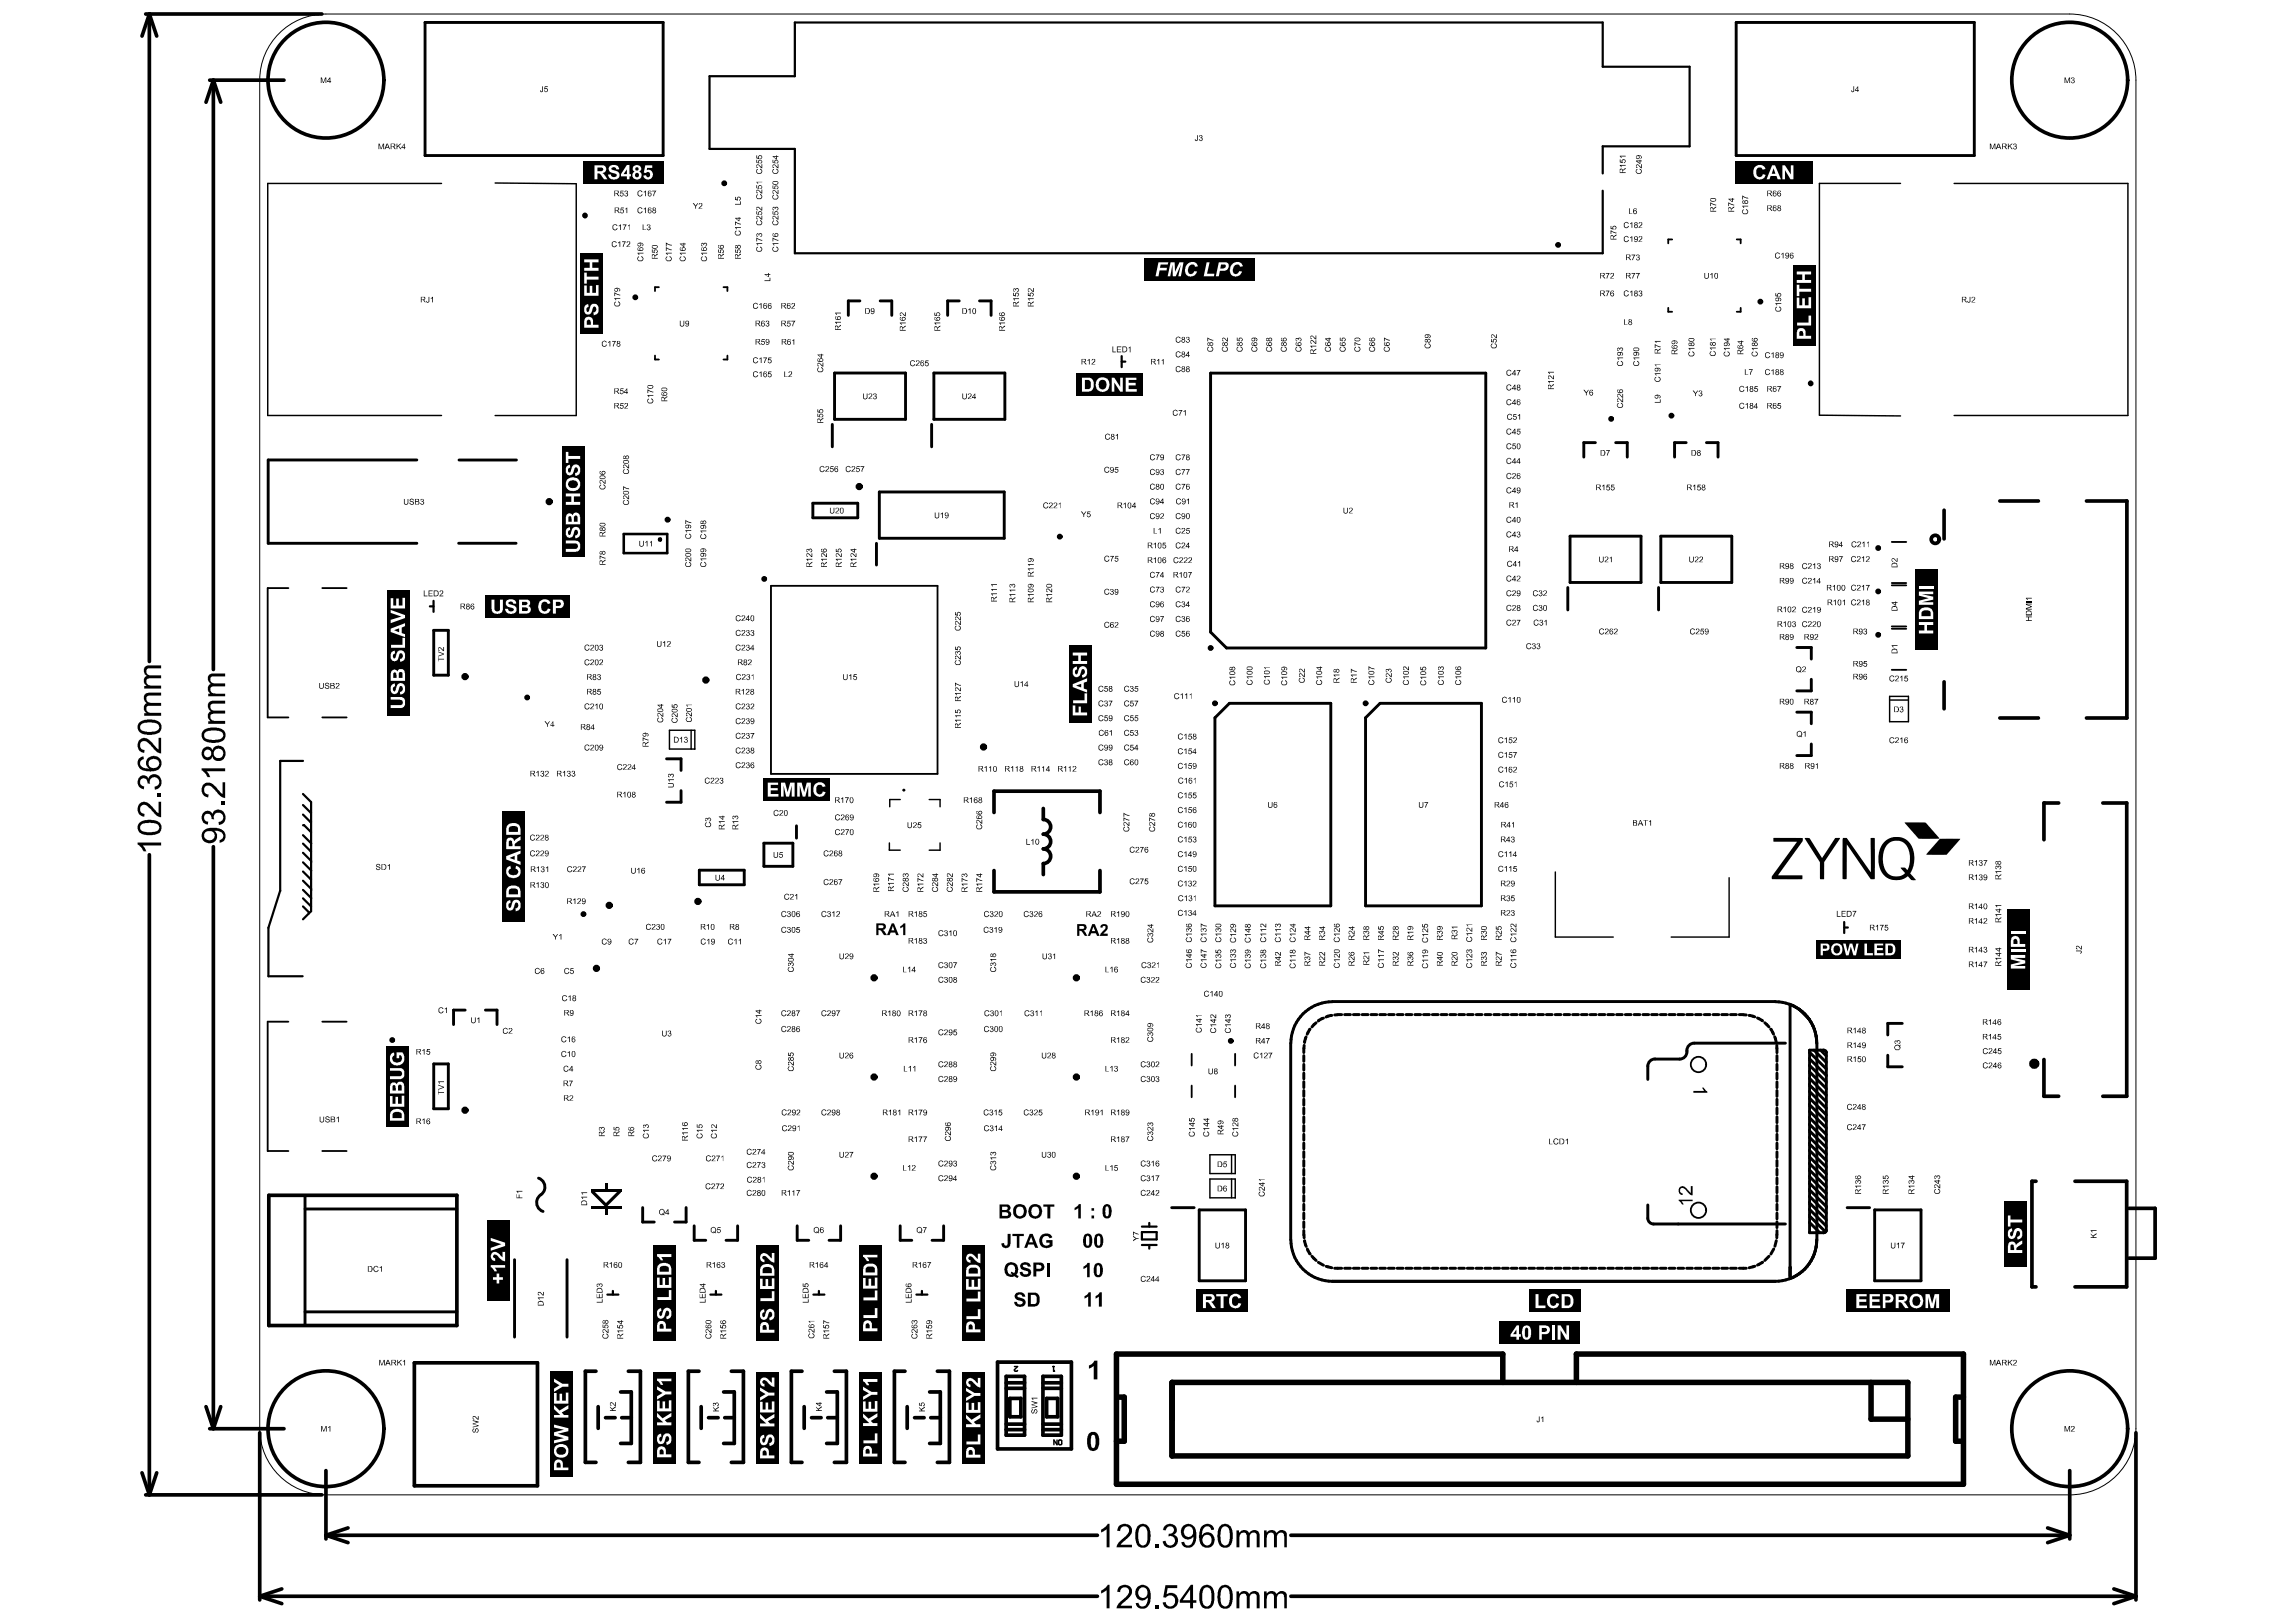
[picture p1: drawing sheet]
<svg xmlns="http://www.w3.org/2000/svg" width="297mm" height="210mm" viewBox="0 0 297 210" stroke-linecap="round" stroke-linejoin="round" font-family="sans-serif">
<path d="M36.1 4.3a8.5 8.5 0 0 1 6.1-2.5h225.6a8.6 8.6 0 0 1 8.5 8.6v174.5a8.6 8.6 0 0 1-8.5 8.5h-225.6a8.6 8.6 0 0 1-8.6-8.5v-174.5a8.5 8.5 0 0 1 2.5-6.1z" fill="none" stroke="#000" stroke-width=".13"/>
<g fill="#000">
<path d="M17.9 95.9a1.01 1.01 0 0 1 1.7 .1l.9 1v-1.5h.3v2a2.21 2.21 0 0 1-1.1-.8l-.2-.2a1 1 0 0 0-.9-.6 .58 .58 0 0 0-.5 .6 .58 .58 0 0 0 .6 .5v.4h-.2a1.02 1.02 0 0 1-.6-1.5zM18.7 89.9l.5-.3h1.6v.4h-1.3a.46 .46 0 0 0-.6 .4 .46 .46 0 0 0 .5 .5l1.4 .1v.3h-1.4a.42 .42 0 0 0-.5 .3 .42 .42 0 0 0 .3 .6h.2h1.4v.4h-2.1v-.3h.2a.76 .76 0 0 1 .1-1.3 .83 .83 0 0 1-.3-1.1zM18.7 86.4l.4-.3h1.7v.4h-1.3a.46 .46 0 0 0-.6 .4 .46 .46 0 0 0 .6 .5h1.3v.4h-1.4a.45 .45 0 0 0-.5 .4 .45 .45 0 0 0 .4 .5h1.5v.4h-2.1v-.3l.2-.1a.74 .74 0 0 1 0-1.2l.1-.1a.81 .81 0 0 1-.3-1zM27 90.9l.4-.2h1.7v.4h-1.4a.46 .46 0 0 0-.5 .4 .46 .46 0 0 0 .5 .5h1.4v.3h-1.4a.45 .45 0 0 0-.5 .5 .45 .45 0 0 0 .5 .4l1.4 .1v.4h-2.2v-.4h.3a.76 .76 0 0 1 .1-1.3 .77 .77 0 0 1-.3-1.1zM27 87.4l.4-.2h1.7v.3h-1.4a.44 .44 0 0 0-.5 .4 .44 .44 0 0 0 .4 .5h1.5v.4h-1.4a.46 .46 0 0 0-.5 .4 .46 .46 0 0 0 .4 .5l1.5 .1v.3h-2.2v-.3h.3a.76 .76 0 0 1 .1-1.3 .79 .79 0 0 1-.3-1.1zM26.1 99.4h3v.4h-2.4l.5 .8h-.4v-.1a1.22 1.22 0 0 0-.7-.8zM18 104a1.2 1.2 0 0 1 1.8 .5l.6 .7h.1v-1.4h.3v2l-.5-.2-1-1a.73 .73 0 0 0-1.1-.2 .59 .59 0 0 0 .5 .9v.4h-.2a1.07 1.07 0 0 1-.5-1.7zM17.9 100.7h.1a.7 .7 0 0 1 1.2 .1 .83 .83 0 0 1 .9-.6 .83 .83 0 0 1 .7 .7 .95 .95 0 0 1-.8 1.3v-.4a.6 .6 0 0 0 .6-.7 .6 .6 0 0 0-.8-.5 .6 .6 0 0 0-.4 .8h-.3a.5 .5 0 0 0-.3-.7 .5 .5 0 0 0-.7 .4 .5 .5 0 0 0 .4 .6l.2 .1-.1 .3a.95 .95 0 0 1-.7-1.4zM17.8 109h3v.4h-2.3l.3 .3 .1 .5h-.3l-.1-.2a1.34 1.34 0 0 0-.7-.7zM20.4 102.7h.4v.4h-.4zM26.2 105.3a.69 .69 0 0 1 .7-.4 .69 .69 0 0 1 .6 .4 .84 .84 0 0 1 .9-.5 .84 .84 0 0 1 .7 .7 .91 .91 0 0 1-.8 1.2v-.3a.61 .61 0 0 0 .5-.8 .61 .61 0 0 0-.8-.4 .61 .61 0 0 0-.3 .8h-.3a.53 .53 0 0 0-.2-.6 .53 .53 0 0 0-.6 0 .52 .52 0 0 0-.2 .6 .52 .52 0 0 0 .5 .3v.4a.93 .93 0 0 1-.7-1.4zM26.2 101.6a1.07 1.07 0 0 1 1.7 .2l.6 .8 .3 .2v-1.6h.3v2.1l-.3-.1-.3-.2-.7-.8a1.02 1.02 0 0 0-1.1-.5l-.1 .1a.59 .59 0 0 0-.2 .6 .59 .59 0 0 0 .6 .4l-.1 .4h-.1a1.04 1.04 0 0 1-.6-1.6z"/>
<path d="M28.7 103.8h.4v.4h-.4zM229.4 108.5h3.8v.4l-3.2 4.3 3.1 .1 .1 .5h-3.9v-.5l3.2-4.3-3-.1zM233.5 108.5h.6l1.5 2.3a.16 .16 0 0 0 .1 .2 .16 .16 0 0 0 .2-.2l1.5-2.3 .6-.1v.2l-2 3v2.2l-.5-.1-.1-2.1zM238.4 108.4l.6 .1 3 4.4v-4.4h.5v5.3l-.5-.1-3.1-4.4v4.5h-.5zM246.4 106.4l2.7 .1 1.8 2h-2.7zM250.9 108.6l2.7-.1-1.5 1.8a.55 .55 0 0 1-.8 .3h-2.1z"/>
<path d="M17.9 98.2l.7-.3v.3a.58 .58 0 0 0-.5 .6 .58 .58 0 0 0 .5 .6l.7 .1-.1-.1a.93 .93 0 0 1-.1-1.2 .93 .93 0 0 1 1.2-.3h.1a1.03 1.03 0 0 1 .4 1.3 1.03 1.03 0 0 1-1.1 .6h-.5a1.32 1.32 0 0 1-1.3-.7 .99 .99 0 0 1 0-.9zM19.3 98.5l-.1 .1a.68 .68 0 0 0 .4 .8 .68 .68 0 0 0 .8-.2 .59 .59 0 0 0 .1-.8 .59 .59 0 0 0-.7-.2z"/>
<path d="M18.2 93.8a.58 .58 0 0 0 0 .6 .58 .58 0 0 0 .6 .3h.7a1.16 1.16 0 0 0 1.1-.4 .63 .63 0 0 0-.8-.8h-1.1zM17.9 93.6l.3-.3 .5-.1h1.1a1.01 1.01 0 0 1 1 .5v.1a.95 .95 0 0 1-1 1.3h-.7a1.37 1.37 0 0 1-1.1-.5 .94 .94 0 0 1-.1-1z"/>
<path d="M26.4 97.5a.5 .5 0 0 0 1 0 .5 .5 0 0 0-1 0zM27.7 97.5a.61 .61 0 0 0 1.2 0 .61 .61 0 0 0-1.2 0zM26.2 97a.73 .73 0 0 1 1.3 0h.1a.88 .88 0 0 1 1-.4 .88 .88 0 0 1 .6 1 .89 .89 0 0 1-.7 .9 .89 .89 0 0 1-1-.6 .68 .68 0 0 1-.8 .5 .68 .68 0 0 1-.6-.6v-.5z"/>
<path d="M26.5 94.8a.58 .58 0 0 0 0 .6 .58 .58 0 0 0 .5 .3h.9a.8 .8 0 0 0 1-.6 1.04 1.04 0 0 0-1.2-.6h-.2a1.12 1.12 0 0 0-.9 .3zM26.2 94.7l.4-.4 .6-.2h.8l.6 .2a.91 .91 0 0 1 .6 1 .91 .91 0 0 1-.9 .8h-.5h-.8a.97 .97 0 0 1-.9-1.3z"/>
<path d="M18.3 106.7a.58 .58 0 0 0-.1 .6 .58 .58 0 0 0 .6 .4h.6a1.42 1.42 0 0 0 1.1-.3 .55 .55 0 0 0-.5-.8l-.8-.1zM17.9 106.6l.3-.3 .5-.2h1.1a1.17 1.17 0 0 1 1 .5 .94 .94 0 0 1-.1 1 .94 .94 0 0 1-.9 .4l-.8 .1-.5-.2a.89 .89 0 0 1-.6-1.3z"/>
<path d="M26.6 107.7a.66 .66 0 0 0 .1 .9 .66 .66 0 0 0 .9 0l.1-.1a.6 .6 0 0 0-.1-.8 .6 .6 0 0 0-.7-.1zM26.2 107.6l.6-.4 1.2-.1 .3 .1a.95 .95 0 0 1 .8 .8 .95 .95 0 0 1-.4 1l-.3 .1v-.4a.55 .55 0 0 0 .5-.6 .55 .55 0 0 0-.5-.5l-.2-.1h-.5a.95 .95 0 0 1 .2 1.3 .95 .95 0 0 1-1.3 .2 .97 .97 0 0 1-.4-1.4z"/>
<path d="M243.8 108.9l.5-.3 .6-.3 1.2 .1 .5 .2 .3 .3 .6 1a3.8 3.8 0 0 1 .1 1.8l-.3 1.1a.32 .32 0 0 0 .1 .5l.4 .6h-.5l-.5-.5-.8 .4-1.1 .1-.8-.3-.5-.5-.3-.4-.2-.7-.1-1.2 .3-1.1zM244.2 109.3l-.5 .8a3.7 3.7 0 0 0 .1 2.3l.4 .5 .6 .4 .9 .1 .6-.3a.26 .26 0 0 0 .1-.2 .26 .26 0 0 0-.2-.2l-.3-.4h.5l.2 .1a.19 .19 0 0 0 .2 .1 .19 .19 0 0 0 .1-.2l.2-.8v-.9l-.2-.8-.4-.5-.6-.4-.7-.1-.5 .1z"/>
</g>
<g fill="none" stroke="#000" stroke-width=".19">
<path d="M57.1 23.7h-22.5v30.1h22.5M64.1 23.7l10.4 .1v30h-10.4M245.9 23.7h-10.5v30l10.5 .1M252.8 23.7h22.5v30.1h-22.5M86.6 94.5h3.3v2.4h-3.3zM89.4 94.5v2.4M89.9 96.9h.1M244.5 90.1h2.4v3.3h-2.4zM244.5 90.6h2.4M246.9 90.1h.1M115.1 109.1v.9h1.4M116.5 103.5h-1.4v.9"/>
<path d="M120.2 103.5h1.4v.9M121.6 109.1v.9h-1.4M201.2 112.8v8.5h7.5M223.7 113.6v7.7h-7.5M156.5 149.4h3.3v2.5h-3.3zM156.5 152.6h3.3v2.4h-3.3zM159.3 149.4v2.5M159.3 152.6v2.4M159.8 155h.1M159.8 151.9h.1"/>
</g>
<g fill="none" stroke="#000" stroke-width=".37">
<path d="M55 2.9h30.8v17.2h-30.8zM224.6 2.9h30.8v17.2h-30.8zM111.2 38.9h-1.5v1.9M113.9 38.9h1.5v1.9M124.1 38.9h-1.5v1.9M126.7 38.9h1.5v1.9M53.9 59.5h-19.2v10.8h19.2M59.4 59.5h7.4M107.7 54.9v2.9M108 48.3h9.2v6h-9.2zM120.5 54.9v2.9M120.8 48.3h9.2v6h-9.2z"/>
<path d="M156.6 48.3h35.6v35.6h-33.5l-2.1-2.1zM206.4 57.3h-1.5v1.9M209 57.3h1.5v1.9M218.1 57.3h-1.5v1.9M220.8 57.3h1.5v1.9M59.3 70.3h7.5M105.2 65.1h5.8v1.9h-5.8zM113.4 70.3v2.8M113.8 63.7h16.1v6h-16.1zM202.8 76v2.9M203.1 69.4h9.2v6h-9.2zM214.6 76v2.9"/>
<path d="M214.9 69.4h9.1v6h-9.1zM56.1 81.6h1.9v5.8h-1.9zM86.2 98.2h1.9v1.5M157.2 92.9l1.9-1.9h13.1v26.2h-15zM176.7 92.9l1.8-1.9h13.2v26.2h-15zM232.5 92.2h1.8v1.5M232.5 83.8h1.8v1.5M234.3 87.9v1.5h-1.8M234.3 96.3v1.5h-1.8M88.1 102.3v1.5h-1.9M90.5 112.6h5.8v1.9h-5.8zM98.8 109.1h3.8v3h-3.8z"/>
<path d="M103 106.9v1.6M56.1 137.7h1.9v5.8h-1.9zM60.2 130.7h-1.5v1.9M62.8 130.7h1.5v1.9M244.2 136.6v1.5h1.9M246.1 132.4h-1.9v1.5M39.5 156.5h19.6M39.5 154.7v16.8M83.1 156.3v1.8h1.5M88.8 156.3v1.8h-1.5M89.8 158.6v1.9h1.5M95.4 158.6v1.9h-1.5"/>
<path d="M103.1 158.6v1.9h1.5M108.8 158.6v1.9h-1.5M116.5 158.6v1.9h1.5M122.1 158.6v1.9h-1.5M151.6 156.3h2.9M155.1 156.6h6v9.1h-6zM239 156.3h2.9M242.5 156.6h6v9.1h-6zM39.5 169.8h19.6M66.6 163v10M73.4 163v10"/>
</g>
<g fill="none" stroke="#000" stroke-width=".24">
<path d="M85.2 37.2h-.5v.5M93.6 37.2h.5v.5M215.8 39.8v.5h.5M216.3 31h-.5v.5M224.7 31h.5v.5M225.2 39.8v.5h-.5M84.7 46v.5h.5M94.1 46v.5h-.5M37.3 76.1h-2.7v16.7h2.7M41.7 76.1h3.1M99.7 75.8h21.6v24.4h-21.6zM244.7 75.7h1.9"/>
<path d="M244.7 70.1h1.9M244.7 75.4h1.9M41.7 92.8h3.1M244.7 86.7h1.9M244.7 81.4h1.9M244.7 81.1h1.9M37.3 132.2h-2.7v16.8h2.7M41.7 132.2h3.1M154.2 136.4v1.5M159.8 136.4v1.5M41.7 149h3.1M154.2 140.5v1.5"/>
<path d="M159.8 140.5v1.5"/>
</g>
<g fill="none" stroke="#000" stroke-width=".48">
<path d="M18.8 1.8h22.8M19.3 1.8l-.9 2.9M19.3 1.8l1 2.9M19.3 1.8v83.8M27.1 10.4h9.6M27.6 10.4v76.2M27.6 10.4l-.9 2.8M27.6 10.4l1 2.8M251.5 66v3.7M258.7 64.8h5M269.9 64.8h5.3v28.1h-5.3M251.5 88.2v3.5"/>
<path d="M258.7 92.9h5M19.3 110.6v82.8M27.6 109.6v75.3M128.6 105.1v-2.7h13.7v2.7M128.6 112.7v2.7h13.7v-2.7M135 104.6v1.4M135 111.8v1.4M266.3 103.9h-1.9v4.8M272 103.9h3.1v38h-3.1M264.4 137.1v4.8h1.9M34.8 154.7h24.3v16.8h-24.3zM263.4 152.9h-.5v13.6h.5"/>
<path d="M268.4 152.9h6.7v13.6h-6.7M275.4 156.4h3.4v6.4h-3.4M53.6 176.4h15.9v15.9h-15.9zM77.1 177.5h-1.4v11.7h1.4M81.3 177.5h1.6v11.7h-1.6M90.4 177.5h-1.3v11.7h1.3M94.6 177.5h1.6v11.7h-1.6M103.8 177.5h-1.4v11.7h1.4M107.9 177.5h1.6v11.7h-1.6M117.1 177.5h-1.4v11.7h1.4M121.3 177.5h1.5v11.7h-1.5M129.1 176.3h9.5v11.2h-9.5z"/>
<path d="M130.2 178.9h2.3M130.2 179.7h2.3M130.2 178.1h2.3v7.6h-2.3zM134.9 178.9h2.4M134.9 179.7h2.4M134.9 178.1h2.4v7.6h-2.4zM18.4 190.6l.9 2.8M18.8 193.4h22.8M20.3 190.6l-1 2.8M26.7 182l.9 2.9M27.1 184.9h9.6M28.6 182l-1 2.9"/>
<path d="M33.6 185.4v21.6M42.2 198.7l2.8 .9M42.2 198.7h99.8M42.2 190.3v8.9M45 197.7l-2.8 1M77.4 182v2.8M78.3 183.5h1.3M80.3 180.1h1.4v6.7h-1.4M80.4 183.5h1.3M90.7 182v2.8M91.7 183.5h1.2M93.6 180.1h1.4v6.7h-1.4"/>
<path d="M93.8 183.5h1.2M104 182v2.8M105 183.5h1.2M106.9 180.1h1.4v6.7h-1.4M107.1 183.5h1.2M117.4 182v2.8M118.3 183.5h1.3M120.3 180.1h1.3v6.7h-1.3M120.4 183.5h1.2M130.2 184.3h2.3M130.2 185h2.3M130.6 181h1.5v2.3h-1.5z"/>
<path d="M134.9 184.3h2.4M134.9 185h2.4M135.4 181h1.4v2.3h-1.4zM167 198.7h100.8M264.9 197.7l2.9 1M267.8 198.7l-2.9 .9M267.8 190.3v8.9M276.3 185.4v21.6M33.6 206.6l2.9 .9M33.6 206.6h108.4M36.5 205.6l-2.9 1M167 206.6h109.3"/>
<path d="M273.5 205.6l2.8 1M276.3 206.6l-2.8 .9"/>
</g>
<g fill="none" stroke="#000" stroke-width=".29">
<path d="M207.3 22.4v-3.5h11.3v-10.3h-11.3v-5.7h-104.5v7h-11v9.4h11v13.5h104.5v-8.1M145.1 46.8h.5M145.1 46.1v1.4M55.6 78.5h.5M56.1 77.8v1.4M39.2 98.5h-3v16.8M36.2 115.3l-1.5 4.8v6.2h4.5M39.2 102.8l1 1v14.1l-1 1.1M39.2 104.2l1 1M39.2 105.4l1 1M39.2 106.8h.1l.9 .9M39.2 108.1l1 1"/>
<path d="M39.2 109.2l1 1M39.2 110.4l1 1M39.2 111.6l1 1M39.2 112.8l1 1M39.2 114l1 1M39.2 115.2l1 1M39.2 116.3l1 1M39.2 117.3l.8 .8v.1M238.6 119.3v1.4M238.6 120h.5M147.7 158.7h1.9M147.7 159.4h1.9v1h-1.9z"/>
<path d="M148.7 158.3v.4M78.6 167.5h1.4M79.3 167.1v.4M91.9 167.5h1.4M92.6 167.1v.4M105.2 167.5h1.5M105.9 167.1v.4M118.6 167.5h1.4M119.3 167.1v.4M147.7 161.1h1.9M148.7 161.1v.5"/>
</g>
<path d="M80.7 69.1h5.6v2.5h-5.6z" fill="none" stroke="#000" stroke-width=".33"/>
<g fill="none" stroke="#000" stroke-width=".38">
<path d="M168.7 135.7v.5M168.7 136.6v.7M168.7 137.7v.8M168.7 138.9v.7M168.7 140v.8M168.7 135.3v.4M169 134.2l-.2 .7M169.5 133.2l-.4 .6M170.3 132.4l-.6 .5M171.2 131.8l-.6 .3M172.3 131.4l-.7 .2M172.4 129.6a5.4 5.4 0 0 0-5.4 5.4v25.5a5.4 5.4 0 0 0 5.4 5.3h57.3a5.4 5.4 0 0 0 5.3-4.4"/>
<path d="M172.4 129.6h57.3M173.6 131.3h-.9M174 131.3h.7M175.1 131.3h.8M176.2 131.3h.8M177.4 131.3h.7M178.5 131.3h.8M179.6 131.3h.8M180.8 131.3h.7M181.9 131.3h.8M183 131.3h.8M184.2 131.3h.7"/>
<path d="M185.3 131.3h.8M186.4 131.3h.8M187.6 131.3h.7M188.7 131.3h.8M189.8 131.3h.8M191 131.3h.7M192.1 131.3h.8M193.3 131.3h.7M194.4 131.3h.7M195.5 131.3h.8M196.6 131.3h.8M197.8 131.3h.8"/>
<path d="M198.9 131.3h.8M200.1 131.3h.7M201.2 131.3h.7M202.3 131.3h.8M203.5 131.3h.7M204.6 131.3h.7M205.7 131.3h.8M206.9 131.3h.7M208 131.3h.8M209.1 131.3h.8M210.3 131.3h.7M211.4 131.3h.8"/>
<path d="M212.5 131.3h.8M213.2 138v1.7M213.7 131.3h.7M214.1 137.1h3.2M214.8 131.3h.8M215.9 131.3h.8M217.1 131.3h.7M218.2 131.3h.8M218.2 135.9v.2M219.2 135h11.8M219.3 131.3h.8M220.5 131.3h.7"/>
<path d="M221.6 131.3h.8M222.7 131.3h.8M223.9 131.3h.7M225 131.3h.9M226.3 131.4l.7 .2M227.4 131.7l.6 .4M228.3 132.4l.6 .5M229.1 133.2l.4 .6M229.6 134.2l.2 .7M229.7 129.6a5.3 5.3 0 0 1 5.3 4.5M229.9 135.3v.4M229.9 135.7v.5"/>
<path d="M229.9 136.6v.7M229.9 137.7v.8M229.9 138.9v.7M231.6 130v35.5l.8-.4 .8-.6 .9-1M231.6 130l.8 .4M232.7 130.6l1.4 1.3M232.7 130.6a5.3 5.3 0 0 1 2.3 3.5M234.1 139.6l2.2 2.1M234.1 138.7l2.2 2.2M234.1 137.9l2.2 2.1M234.1 137l2.2 2.2M234.1 136.2l2.2 2.1"/>
<path d="M234.7 135.9l1.6 1.6M235 134.1v.9M235 134.1v.4M235.1 135v25.5M235.5 135.9l.8 .7M236.3 136.2l-.1-.2-.2-.1h-1.9v23.6h1.9l.2-.1 .1-.2v-23M76.5 154.1h3.9M168.7 141.1v.8M168.7 142.3v.7M168.7 143.4v.8M168.7 144.5v.8M168.7 145.7v.7"/>
<path d="M168.7 146.8v.7M168.7 147.9v.8M168.7 149v.8M168.7 150.2v.7M168.7 151.3v.8M168.7 152.4v.8M168.7 153.6v.7M168.7 154.7v.8M168.7 155.9v.7M168.7 157v.7M168.7 158.1v.8M168.7 159.2v.6"/>
<path d="M168.7 159.8v.4M213.2 155.9v1.7M213.9 158.4h17.1M229.9 159.8v.4M229.9 140v.8M229.9 141.1v.8M229.9 142.3v.7M229.9 143.4v.8M229.9 144.5v.8M229.9 145.7v.7M229.9 146.8v.7M229.9 147.9v.8"/>
<path d="M229.9 149.1v.7M229.9 150.2v.7M229.9 151.3v.8M229.9 152.4v.8M229.9 153.6v.7M229.9 154.7v.8M229.9 155.9v.7M229.9 157v.7M229.9 158.1v.8M229.9 159.3v.5M234.1 158.2l1.3 1.3M234.1 157.4l2.1 2"/>
<path d="M234.1 156.5l2.2 2.2M234.1 155.7l2.2 2.1M234.1 154.8l2.2 2.2M234.1 154l2.2 2.1M234.1 153.1l2.2 2.2M234.1 152.3l2.2 2.1M234.1 151.4l2.2 2.2M234.1 150.6l2.2 2.1M234.1 149.7l2.2 2.2M234.1 148.9l2.2 2.1M234.1 148l2.2 2.2M234.1 147.2l2.2 2.2"/>
<path d="M234.1 146.3l2.2 2.2M234.1 145.5l2.2 2.2M234.1 144.6l2.2 2.2M234.1 143.8l2.2 2.2M234.1 143l2.2 2.1M234.1 142.1l2.2 2.2M234.1 141.2l2.2 2.2M234.1 140.4l2.2 2.2M168.8 160.6l.2 .7M169.1 161.6l.4 .7M169.7 162.6l.6 .5M170.6 163.4l.6 .3"/>
<path d="M171.6 163.9l.7 .2M172.7 164.1h.9M174 164.1h.7M175.1 164.1h.8M176.2 164.1h.8M177.4 164.1h.7M178.5 164.1h.7M179.6 164.1h.8M180.7 164.1h.8M181.9 164.1h.8M183 164.1h.8M184.2 164.1h.7"/>
<path d="M185.3 164.1h.7M186.4 164.1h.8M187.6 164.1h.7M188.7 164.1h.8M189.8 164.1h.8M191 164.1h.7M192.1 164.1h.8M193.2 164.1h.8M194.4 164.1h.7M195.5 164.1h.8M196.6 164.1h.8M197.8 164.1h.7"/>
<path d="M198.9 164.1h.8M200 164.1h.8M201.2 164.1h.7M202.3 164.1h.8M203.5 164.1h.7M204.6 164.1h.7M205.7 164.1h.8M206.9 164.1h.7M208 164.1h.7M209.1 164.1h.8M210.3 164.1h.7M211.4 164.1h.8"/>
<path d="M212.5 164.1h.8M213.7 164.1h.7M214.8 164.1h.7M215.9 164.1h.8M217.1 164.1h.7M218.2 164.1h.8M219.3 164.1h.8M220.5 164.1h.7M221.6 164.1h.8M222.7 164.1h.8M223.9 164.1h.7M225 164.1h.9"/>
<path d="M227 163.9l-.7 .2M228 163.3l-.6 .4M228.9 162.6l-.6 .5M229.5 161.6l-.4 .7M229.8 160.6l-.2 .7M231.6 164v1.2M235 161.4l-.3 .9-.4 .8M235 160.5v.9z"/>
</g>
<path d="M151.6 178.9v9.5h95.2v-9.5h-95.1M194.4 178.9v-3.7h-50v16.9h109.6v-16.9h-50.1v3.7M242.1 178.9v4.8h4.7M144.5 180.8h.9v5.7h-1M254 180.8h-1v5.7h1" fill="none" stroke="#000" stroke-width=".71"/>
<g fill="#000">
<path d="M50.1 76.4h2.8v16.2h-2.8z" fill-rule="evenodd"/>
<path d="M78.2 155.9l1.9-1.9 .3 .3-1.9 1.9z" fill-rule="evenodd"/>
<path d="M78.3 156.3h.3v.9h-.3z" fill-rule="evenodd"/>
<path d="M78.3 153.1h.3v.9h-.3z" fill-rule="evenodd"/>
<path d="M76.4 154.3l.3-.3 1.9 1.9-.3 .3z" fill-rule="evenodd"/>
</g>
<path d="M76.5 156.2h4" fill="none" stroke="#000" stroke-width=".36"/>
<g fill="#fff">
<path d="M50.5 90.2h1a.74 .74 0 0 1 .9 .4 .74 .74 0 0 1-.1 .8 .67 .67 0 0 1-.8 .2h-1v-.4h1a.39 .39 0 0 0 .6-.2 .39 .39 0 0 0-.5-.5h-1.1z"/>
<path d="M50.6 88.7l.5-.3v.4a.34 .34 0 0 0-.3 .3 .34 .34 0 0 0 .3 .4l.2-.4a.6 .6 0 0 1 .3-.6 .6 .6 0 0 1 .7 .1l.1 .4a.69 .69 0 0 1-.6 .9l-.1-.4a.38 .38 0 0 0 .4-.3 .38 .38 0 0 0-.3-.4l-.2 .4a.55 .55 0 0 1-.3 .5 .55 .55 0 0 1-.6 0l-.2-.3v-.5z"/>
<path d="M50.6 84.4l.5-.2v.4a.31 .31 0 0 0-.3 .3 .31 .31 0 0 0 .3 .3l.2-.4a.6 .6 0 0 1 .7-.6 .6 .6 0 0 1 .4 .8 .57 .57 0 0 1-.6 .6l-.1-.3a.38 .38 0 0 0 .4-.4 .38 .38 0 0 0-.3-.4l-.2 .4a.55 .55 0 0 1-.3 .6 .55 .55 0 0 1-.7-.1l-.1-.2v-.6z"/>
<path d="M50.6 83.4h1.5v-.9h.3v1.3h-1.8z"/>
<path d="M50.5 78.9l1.9 .7v.4l-1.9 .6v-.4l1.4-.4-1.4-.5z"/>
<path d="M50.5 77.4h.4v1h.4v-.9h.3v.9h.5v-1h.3v1.3h-1.9z"/>
<path d="M50.9 87.1v.6h.4v-.4a.26 .26 0 0 0-.1-.2 .26 .26 0 0 0-.3 0zM51.6 87v.7h.5v-.4a.27 .27 0 0 0-.1-.3 .27 .27 0 0 0-.4 0zM50.6 86.8a.43 .43 0 0 1 .5-.2 .43 .43 0 0 1 .3 .3 .49 .49 0 0 1 .6-.3 .49 .49 0 0 1 .4 .5v1h-1.9v-.9z"/>
<path d="M51 81.5l.6 .3v-.5zM50.5 81.4l1.9-.8v.4l-.4 .2v.7l.4 .2v.4l-1.9-.7z"/>
</g>
<path d="M247.8 73.6h2.8v10.5h-2.8z" fill-rule="evenodd" fill="#000"/>
<g fill="#fff">
<path d="M248.3 80.5h1.8v.4h-.8v.7h.8v.4h-1.8v-.4h.7v-.7h-.7z"/>
<path d="M248.3 76.6h1.8v.3h-1.5l1.5 .3v.4l-1.5 .3h1.5v.4h-1.8v-.6l1.2-.3-1.2-.3z"/>
<path d="M248.3 75.8h1.8v.4h-1.8z"/>
<path d="M248.6 79.2v.5h1.2v-.3a.49 .49 0 0 0-.7-.4h-.3zM248.5 78.8l.7-.2a.77 .77 0 0 1 .9 .8v.7h-1.8v-.8z"/>
</g>
<g fill="#000">
<path d="M142.4 119.8a.51 .51 0 0 1 .8-.1 .51 .51 0 0 1-.2 .8l-.3 .3h.6v.3h-1l.2-.5a.87 .87 0 0 0 .5-.7l-.3-.1-.1 .3-.2-.1zM116.5 119.9l.4-.4h.2v1.5h-.3v-1.1l-.3 .2zM139 156.3l.4-.2 .1-.3h.3v1.9h-.3v-1.4l-.5 .3z"/>
<path d="M113.7 119.7v.4h.2a.23 .23 0 0 0 .4-.1 .23 .23 0 0 0-.3-.3zM113.4 119.5h.6a.44 .44 0 0 1 .6 .3 .44 .44 0 0 1-.4 .5l.3 .2 .2 .5h-.3l-.4-.5-.2-.2h-.1v.7h-.3z"/>
<path d="M115.5 119.8l-.2 .6h.4zM115.4 119.5h.3l.6 1.5h-.4l-.1-.3h-.6l-.1 .3h-.4z"/>
<path d="M139.6 119.8v.4h.3a.22 .22 0 0 0 .4-.1 .22 .22 0 0 0-.3-.3zM139.4 119.6h.6a.43 .43 0 0 1 .5 .3 .43 .43 0 0 1-.3 .5l.2 .1 .3 .6h-.3l-.4-.6-.3-.1h-.1v.7h-.2z"/>
<path d="M141.4 119.9l-.1 .6h.4zM141.3 119.6h.3l.7 1.5h-.4l-.1-.3h-.6l-.2 .3h-.3z"/>
<path d="M141.2 156.3h.3v.4h-.3zM141.2 157.3h.3v.4h-.3z"/>
<path d="M143.1 156.2l-.1 .7a.3 .3 0 0 0 0 .3 .3 .3 0 0 0 .4 .1v-.4a.69 .69 0 0 0-.2-.8zM142.8 156h.1a.55 .55 0 0 1 .6-.1 .55 .55 0 0 1 .3 .6v.4a.67 .67 0 0 1-.6 .8h-.1a.92 .92 0 0 1-.5-1.2z"/>
</g>
<path d="M224.5 20.8h9.9v2.9h-9.9z" fill-rule="evenodd" fill="#000"/>
<g fill="#fff">
<path d="M227 21.7v-.1a.79 .79 0 0 1 1.4 .3l-.4 .1a.42 .42 0 0 0-.5-.3 .42 .42 0 0 0-.3 .5 .47 .47 0 0 0 .2 .6 .47 .47 0 0 0 .6-.1l.1-.2 .3 .1a.8 .8 0 0 1-.9 .6 .8 .8 0 0 1-.7-.9z"/>
<path d="M230.6 21.4h.3l.8 1.2v-1.2h.3v1.8h-.4l-.7-1.2v1.2h-.3z"/>
<path d="M229.5 21.8l-.3 .7h.5zM229.3 21.4h.3l.8 1.8h-.4l-.2-.4h-.7l-.2 .4h-.4z"/>
</g>
<path d="M238.9 166.9h13.3v2.9h-13.3z" fill-rule="evenodd" fill="#000"/>
<g fill="#fff">
<path d="M240.2 167.5h1.3v.3h-1v.3h.9v.4h-.9v.4h1v.4h-1.3z"/>
<path d="M241.9 167.5h1.3v.3h-1v.3h1v.4h-1v.4h1.1v.4h-1.4z"/>
<path d="M249.1 167.5h.5l.4 1.2 .3-1.2h.6v1.8h-.4v-1.4l-.3 1.4h-.4l-.4-1.4v1.4h-.3z"/>
<path d="M243.9 167.8v.5h.3a.29 .29 0 0 0 .4-.3 .29 .29 0 0 0-.4-.2zM243.6 167.5h.7a.57 .57 0 0 1 .7 .6 .57 .57 0 0 1-.8 .5h-.3v.7h-.3z"/>
<path d="M245.6 167.8v.4h.4a.26 .26 0 0 0 .3-.1 .26 .26 0 0 0 0-.3zM245.3 167.5h.8a.51 .51 0 0 1 .7 .4 .51 .51 0 0 1-.5 .6l.2 .2 .4 .6h-.4l-.6-.8h-.3v.8h-.3z"/>
<path d="M247.5 167.9v.1a.6 .6 0 0 0 0 .7 .6 .6 0 0 0 .6 .2 .61 .61 0 0 0 .3-.6 .61 .61 0 0 0-.6-.5zM247.3 167.6a.93 .93 0 0 1 1.2 .1 .93 .93 0 0 1 .2 1.1 .92 .92 0 0 1-1.3 .4 .92 .92 0 0 1-.2-1.3z"/>
</g>
<g fill="#000">
<path d="M132 163.6a.76 .76 0 0 1 .8-.3 .76 .76 0 0 1 .6 .6h-.4a.36 .36 0 0 0-.3-.2 .36 .36 0 0 0-.4 .2l.4 .2a.59 .59 0 0 1 .7 .6 .59 .59 0 0 1-.8 .5 .58 .58 0 0 1-.7-.6h.4a.42 .42 0 0 0 .3 .3 .42 .42 0 0 0 .4-.2v-.2l-.3-.1a.65 .65 0 0 1-.7-.6zM135.4 163.4h.4v1.8h-.4z"/>
<path d="M130.5 163.8v.1a.7 .7 0 0 0 .3 1.1l.2-.1-.3-.1 .1-.2 .2 .1a.19 .19 0 0 0 .3 0 .19 .19 0 0 0 0-.3v-.2a.5 .5 0 0 0-.3-.5 .5 .5 0 0 0-.5 .1zM130.2 163.6a1 1 0 0 1 1.4 .3 1.46 1.46 0 0 1-.1 1.1l.3 .1-.2 .3-.3-.3-.3 .1a.94 .94 0 0 1-.9-.4 .94 .94 0 0 1-.1-.9z"/>
<path d="M134.1 163.7v.5h.3a.28 .28 0 0 0 .3-.2 .28 .28 0 0 0-.3-.3zM133.7 163.4h.8a.58 .58 0 0 1 .6 .6 .58 .58 0 0 1-.7 .5h-.3v.7h-.4z"/>
</g>
<path d="M194 171h10.5v2.9h-10.5z" fill-rule="evenodd" fill="#000"/>
<g fill="#fff">
<path d="M200.8 171.5h.4v1.9h-.4z"/>
<path d="M201.5 171.5h.4l.8 1.3v-1.3h.3v1.9h-.4l-.7-1.3v1.3h-.4z"/>
<path d="M196.2 172l-.4 .7h.4zM196.2 171.5h.3v1.2h.3v.3h-.3v.4h-.3v-.4h-.8v-.3z"/>
<path d="M197.3 171.9v.4a.63 .63 0 0 0 .2 .8 .42 .42 0 0 0 .2-.6 .5 .5 0 0 0-.2-.7zM197 171.8a.59 .59 0 0 1 .7-.2 .59 .59 0 0 1 .4 .6 .99 .99 0 0 1-.4 1.1 .62 .62 0 0 1-.8-.6z"/>
<path d="M199.5 171.8v.6h.3a.28 .28 0 0 0 .3-.3 .28 .28 0 0 0-.3-.3zM199.1 171.5h.7a.59 .59 0 0 1 .7 .6 .59 .59 0 0 1-.7 .6h-.3v.7h-.4z"/>
</g>
<path d="M75.1 32.7h2.9v10.5h-2.9z" fill-rule="evenodd" fill="#000"/>
<g fill="#fff">
<path d="M75.7 39.6l.4-.2 .1 .3a.35 .35 0 0 0-.3 .3 .35 .35 0 0 0 .2 .4l.1-.1 .1-.3a.6 .6 0 0 1 .7-.7 .6 .6 0 0 1 .4 .9 .57 .57 0 0 1-.6 .6v-.4a.36 .36 0 0 0 .4-.3 .36 .36 0 0 0-.4-.4l-.2 .3a.6 .6 0 0 1-.2 .6 .6 .6 0 0 1-.7 0 1.12 1.12 0 0 1 0-1z"/>
<path d="M75.6 36.9h.3v1h.4v-.9h.3v.9h.5v-1h.3v1.4h-1.8z"/>
<path d="M75.6 35.3h.3v.5h1.5v.4h-1.5v.5h-.3z"/>
<path d="M75.6 33.6h1.8v.3h-.8v.8h.8v.3h-1.8v-.3h.7v-.8h-.7z"/>
<path d="M75.9 41.5v.5h.5v-.3a.29 .29 0 0 0-.1-.3 .29 .29 0 0 0-.4 .1zM75.7 41.2a.59 .59 0 0 1 .7-.2 .59 .59 0 0 1 .3 .7v.3h.7v.4h-1.8v-.9z"/>
</g>
<path d="M50 135.4h2.8v10.4h-2.8z" fill-rule="evenodd" fill="#000"/>
<g fill="#fff">
<path d="M50.4 141.8h.4v1h.4v-.9h.3v.9h.5v-1h.3v1.4h-1.9z"/>
<path d="M50.4 138.2h1a.66 .66 0 0 1 .9 .7 .64 .64 0 0 1-.8 .8h-1.1v-.4h1a.39 .39 0 0 0 .6-.3 .39 .39 0 0 0-.5-.4h-1.1z"/>
<path d="M50.6 136.4l.4-.2v.4a.52 .52 0 0 0-.2 .6 .52 .52 0 0 0 .6 .3 .55 .55 0 0 0 .6-.3 .55 .55 0 0 0-.2-.6h-.2v.3h-.3v-.7h.8l.1 .2 .1 .5a.94 .94 0 0 1-.6 1 .94 .94 0 0 1-1.2-.5l-.1-.1v-.6z"/>
<path d="M50.8 144.1v.6h1.2v-.4a.55 .55 0 0 0-.8-.4zM50.5 143.9a1.04 1.04 0 0 1 1.8 .1v1h-1.9v-.8z"/>
<path d="M50.8 140.5v.6h.4v-.4a.23 .23 0 0 0-.1-.2 .23 .23 0 0 0-.3 0zM51.5 140.4v.7h.5v-.4a.28 .28 0 0 0-.1-.3 .28 .28 0 0 0-.4 0zM50.5 140.2a.48 .48 0 0 1 .8 .1 .49 .49 0 0 1 .6-.3 .49 .49 0 0 1 .4 .5v1h-1.9v-.9z"/>
</g>
<path d="M140.9 176.7l.3-.1 .4-.5h.4v2.4h-.5v-1.7l-.6 .3z" fill="#000"/>
<path d="M72.7 57.8h2.9v14.2h-2.9z" fill-rule="evenodd" fill="#000"/>
<g fill="#fff">
<path d="M73.2 69.9h1a.76 .76 0 0 1 .8 .5 .76 .76 0 0 1-.2 .9l-.3 .1h-1.3v-.4h1a.39 .39 0 0 0 .6-.3 .39 .39 0 0 0-.6-.4h-1z"/>
<path d="M73.3 68.4l.4-.2 .1 .4a.31 .31 0 0 0-.3 .3 .31 .31 0 0 0 .2 .3l.2-.3a.6 .6 0 0 1 .7-.7 .6 .6 0 0 1 .5 .8 .57 .57 0 0 1-.7 .7v-.4a.38 .38 0 0 0 .4-.3 .38 .38 0 0 0-.4-.4l-.2 .3a.55 .55 0 0 1-.2 .6 .55 .55 0 0 1-.7-.1l-.1-.2v-.5z"/>
<path d="M73.2 63.9h1.9v.3h-.9v.8h.9v.3h-1.9v-.3h.7v-.8h-.7z"/>
<path d="M73.3 60.3l.4-.2 .1 .4a.31 .31 0 0 0-.3 .3 .31 .31 0 0 0 .2 .3l.2-.3a.6 .6 0 0 1 .7-.7 .6 .6 0 0 1 .5 .9 .65 .65 0 0 1-.7 .6v-.4a.38 .38 0 0 0 .4-.3 .38 .38 0 0 0-.4-.4l-.2 .4a.55 .55 0 0 1-.3 .5 .55 .55 0 0 1-.6-.1l-.1-.2v-.5z"/>
<path d="M73.2 58.5h.3v.5h1.6v.4h-1.6v.5h-.3z"/>
<path d="M73.5 66.9v.6h.5l-.1-.5a.2 .2 0 0 0-.1-.2 .2 .2 0 0 0-.3 .1zM74.2 66.9v.6h.5v-.4a.27 .27 0 0 0-.1-.4 .27 .27 0 0 0-.4 .2zM73.3 66.6a.45 .45 0 0 1 .8 .1 .51 .51 0 0 1 .6-.3 .51 .51 0 0 1 .4 .6v.9h-1.9v-1z"/>
<path d="M73.6 62.3a.56 .56 0 0 0 0 .7 .56 .56 0 0 0 .7 .1 .5 .5 0 0 0 .5-.5 .5 .5 0 0 0-.6-.5l-.4 .1zM73.3 62.1a.97 .97 0 0 1 1.1-.3 .97 .97 0 0 1 .7 .9v.1a.87 .87 0 0 1-1.2 .7 .91 .91 0 0 1-.6-1.4z"/>
</g>
<path d="M148 33.4h14.3v2.8h-14.3z" fill-rule="evenodd" fill="#000"/>
<g fill="#fff">
<path d="M149.9 33.9h1.3l-.1 .3h-.9l-.1 .5h.9l-.1 .3h-.9l-.1 .8h-.4z"/>
<path d="M151.4 33.9h.6v1.3l.6-1.3h.5l-.3 1.9h-.4l.4-1.6-.7 1.6h-.4v-1.6l-.3 1.6h-.3z"/>
<path d="M153.5 34.2l.6-.3a.75 .75 0 0 1 .9 .6h-.4a.48 .48 0 0 0-.5-.2 .48 .48 0 0 0-.4 .5 .43 .43 0 0 0 .2 .6 .43 .43 0 0 0 .6-.2v-.1l.4 .1a.81 .81 0 0 1-1.1 .5 .81 .81 0 0 1-.4-1.1z"/>
<path d="M156.1 33.9h.4l-.3 1.5h.9v.4h-1.4z"/>
<path d="M159.3 34.2l.2-.2 .4-.1a.68 .68 0 0 1 .9 .6h-.4a.44 .44 0 0 0-.4-.3 .44 .44 0 0 0-.4 .5h-.1a.58 .58 0 0 0 .3 .8 .43 .43 0 0 0 .5-.4h.4a.8 .8 0 0 1-1 .6 .8 .8 0 0 1-.5-1z"/>
<path d="M158 34.2l-.1 .6h.1a.37 .37 0 0 0 .4-.1 .37 .37 0 0 0 .1-.5zM157.7 33.9h.7a.53 .53 0 0 1 .6 .5 .53 .53 0 0 1-.5 .6h-.7l-.1 .8h-.4z"/>
</g>
<g fill="#000">
<path d="M135 155.9h1.4v.3h-.5v1.5h-.4v-1.5h-.5z"/>
<path d="M129.6 156.2v.4h.4a.25 .25 0 0 0 .4-.3 .24 .24 0 0 0-.4-.1zM129.6 156.9v.4h.5a.26 .26 0 0 0 .4-.2 .26 .26 0 0 0-.4-.2zM129.3 155.9h.8a.47 .47 0 0 1 .6 .2 .47 .47 0 0 1-.2 .6 .5 .5 0 0 1 .3 .6 .5 .5 0 0 1-.6 .4h-.9z"/>
<path d="M131.5 156.3v.2a.61 .61 0 0 0 0 .6 .61 .61 0 0 0 .6 .2 .69 .69 0 0 0 0-1.1h-.4zM131.2 156.2a.94 .94 0 0 1 1.3-.2 .94 .94 0 0 1 .2 1.3 .91 .91 0 0 1-1.3 .2 .91 .91 0 0 1-.2-1.2z"/>
<path d="M133.5 156.3v.1a.6 .6 0 0 0 0 .7 .6 .6 0 0 0 .6 .2 .62 .62 0 0 0 .4-.6 .62 .62 0 0 0-.6-.5zM133.3 156h.1a.93 .93 0 0 1 1.1 .1 .93 .93 0 0 1 .2 1.1 .92 .92 0 0 1-1.2 .4 .92 .92 0 0 1-.3-1.3z"/>
</g>
<path d="M138.3 83.5h2.9v10h-2.9z" fill-rule="evenodd" fill="#000"/>
<g fill="#fff">
<path d="M138.8 91.3h.3v.9h.4v-.8h.3v.8h.8v.4h-1.8z"/>
<path d="M138.8 90.6h1.5v-.9h.3v1.3h-1.8z"/>
<path d="M138.9 86.4l.4-.1 .1 .3a.35 .35 0 0 0-.3 .3 .35 .35 0 0 0 .2 .4l.1-.1 .1-.3a.6 .6 0 0 1 .7-.7 .6 .6 0 0 1 .4 .9 .65 .65 0 0 1-.6 .6v-.4a.39 .39 0 0 0 .4-.3 .39 .39 0 0 0-.3-.4l-.2 .1-.1 .4a.52 .52 0 0 1-.6 .5 .52 .52 0 0 1-.4-.7z"/>
<path d="M138.8 84.4h1.8v.4h-.8v.7h.8v.4h-1.8v-.4h.7v-.7h-.7z"/>
<path d="M139.2 88.7l.7 .3v-.5zM138.8 88.5l1.8-.7v.4l-.4 .1v.8l.4 .2v.3l-1.8-.7z"/>
</g>
<path d="M141.2 185.8l-.1 .8a.72 .72 0 0 0 .3 .8 .58 .58 0 0 0 .3-.7v-.3a.69 .69 0 0 0-.2-.7zM140.9 185.5a.82 .82 0 0 1 .9-.1 .82 .82 0 0 1 .4 .9 1.21 1.21 0 0 1-.6 1.4 .7 .7 0 0 1-.9-.7l-.1-.4a1.73 1.73 0 0 1 .3-1.1z" fill="#000"/>
<path d="M111.2 177.5h2.8v11.9h-2.8z" fill-rule="evenodd" fill="#000"/>
<g fill="#fff">
<path d="M111.7 186.4h1.5v-.9h.3v1.3h-1.8z"/>
<path d="M111.7 182.9l.7 .7 1.1-.7v.5l-.8 .5 .2 .3h.6v.3h-1.8v-.3h.8l-.8-.8z"/>
<path d="M111.7 181.4h.3v.9h.4v-.9h.3v.9h.5v-1h.3v1.4h-1.8z"/>
<path d="M111.7 179.5l1.1 .6h.7v.4h-.7l-1.1 .7v-.5l.7-.4-.7-.4z"/>
<path d="M111.7 178.5h1.8v.3h-1.3l.3 .5h-.4l-.2-.4-.2-.2z"/>
<path d="M112 187.6v.5h.5v-.2a.29 .29 0 0 0-.1-.4 .29 .29 0 0 0-.4 .1zM111.8 187.3a.6 .6 0 0 1 .7-.1 .6 .6 0 0 1 .3 .6v.3h.7v.4h-1.8v-.9z"/>
</g>
<path d="M140.3 167.7a.59 .59 0 0 0 .5-.5h.3v1.9h-.3v-1.3l-.5 .2zM141.7 167.7l.3-.1 .3-.4h.2v1.9h-.3v-1.3l-.5 .2z" fill="#000"/>
<path d="M97.9 161.1h2.8v12.4h-2.8z" fill-rule="evenodd" fill="#000"/>
<g fill="#fff">
<path d="M98.4 169.7l.5-.3v.4a.35 .35 0 0 0-.3 .3 .35 .35 0 0 0 .2 .4l.1-.1 .1-.4a.59 .59 0 0 1 .5-.6 .59 .59 0 0 1 .7 .4v.2a.67 .67 0 0 1-.6 .9l-.1-.4a.38 .38 0 0 0 .4-.3 .38 .38 0 0 0-.3-.4l-.2 .3a.55 .55 0 0 1-.3 .6 .55 .55 0 0 1-.6 0l-.2-.3v-.5z"/>
<path d="M98.4 168h1.5v-.9h.3v1.3h-1.8z"/>
<path d="M98.3 165.5h.4v.9h.3v-.9h.4v.9h.5v-1h.3v1.4h-1.9z"/>
<path d="M98.5 162.3a.87 .87 0 0 1 1.2 .4l.2 .2v-.8h.3l-.1 1.3a1.12 1.12 0 0 1-.7-.5 .45 .45 0 0 0-.8-.2l.1 .2 .2 .1v.3a.62 .62 0 0 1-.5-.3 .62 .62 0 0 1 .1-.7z"/>
<path d="M98.7 171.6v.5h.5v-.3a.29 .29 0 0 0-.2-.3 .29 .29 0 0 0-.3 .1zM98.5 171.2a.6 .6 0 0 1 .7-.1 .6 .6 0 0 1 .3 .7v.3h.7v.4h-1.9v-.9z"/>
<path d="M98.7 164.1v.7h1.2v-.4a.55 .55 0 0 0-.8-.4zM98.6 163.8l.6-.2a.84 .84 0 0 1 1 .7v.8h-1.9v-.9z"/>
</g>
<path d="M259.7 117.7h2.8v10.4h-2.8z" fill-rule="evenodd" fill="#000"/>
<g fill="#fff">
<path d="M260.1 123.6h1.9v.4h-1.5l1.5 .3v.4l-1.5 .3h1.5v.3h-1.9v-.5l1.3-.3-1.3-.3z"/>
<path d="M260.1 122.9h1.9v.4h-1.9z"/>
<path d="M260.1 120.4h1.9v.4h-1.9z"/>
<path d="M260.5 121.6v.6h.5v-.3a.3 .3 0 0 0-.1-.3 .3 .3 0 0 0-.4 0zM260.2 121.3h.1a.6 .6 0 0 1 .7-.1 .6 .6 0 0 1 .3 .7v.3h.7v.3h-1.9v-.8z"/>
</g>
<path d="M111.2 161.1h2.8v12.4h-2.8z" fill-rule="evenodd" fill="#000"/>
<g fill="#fff">
<path d="M111.7 170.2h1.5v-.9h.3v1.3h-1.8z"/>
<path d="M111.7 167.9h1.5v-.9h.3v1.3h-1.8z"/>
<path d="M111.7 165.4h.3v1h.4v-.9h.3v.9h.5v-1.1h.3v1.5h-1.8z"/>
<path d="M111.7 162.4h1.8v.3h-1.3l.3 .5h-.4l-.2-.3-.2-.2z"/>
<path d="M112 171.3v.6h.5v-.2a.3 .3 0 0 0-.1-.4 .3 .3 0 0 0-.3 0zM111.8 171.1a.6 .6 0 0 1 .7-.2 .6 .6 0 0 1 .3 .7v.3h.7v.4h-1.8v-.9z"/>
<path d="M112 164.1v.6h1.2v-.4a.49 .49 0 0 0-.7-.4h-.3zM111.8 163.9l.1-.2a1.26 1.26 0 0 1 1.5 .2l.1 .2v.9h-1.8z"/>
</g>
<g fill="#000">
<path d="M140.2 163.9l.3-.2 .2-.3h.3v1.9h-.4v-1.3l-.4 .2z"/>
<path d="M141.9 163.8v.4a.63 .63 0 0 0 .2 .8 .62 .62 0 0 0 .2-.8 .29 .29 0 0 0 0-.3 .29 .29 0 0 0-.4-.1zM141.7 163.6a.55 .55 0 0 1 .7-.1 .55 .55 0 0 1 .2 .6 .97 .97 0 0 1-.3 1.2 .72 .72 0 0 1-.8-1z"/>
</g>
<path d="M197.8 166.9h6.7v2.9h-6.7z" fill-rule="evenodd" fill="#000"/>
<g fill="#fff">
<path d="M198.7 167.5h.3v1.4h.9v.4h-1.2z"/>
<path d="M200.3 167.8a.8 .8 0 0 1 .7-.4 .8 .8 0 0 1 .7 .5l-.3 .1a.47 .47 0 0 0-.6-.2 .47 .47 0 0 0-.3 .6 .44 .44 0 0 0 .3 .6 .44 .44 0 0 0 .6-.4l.3 .1a.8 .8 0 0 1-.9 .6 .8 .8 0 0 1-.7-.9z"/>
<path d="M202.4 167.8v1.1h.4a.55 .55 0 0 0 .4-.7 .42 .42 0 0 0-.5-.4zM202 167.5h.8a.85 .85 0 0 1 .7 1.2 .75 .75 0 0 1-.7 .6h-.8z"/>
</g>
<path d="M84.5 177.5h2.9v11.9h-2.9z" fill-rule="evenodd" fill="#000"/>
<g fill="#fff">
<path d="M85.1 185.7l.4-.2 .1 .4a.31 .31 0 0 0-.3 .3 .31 .31 0 0 0 .2 .3l.2-.3a.6 .6 0 0 1 .7-.7 .6 .6 0 0 1 .5 .9 .57 .57 0 0 1-.7 .6v-.4a.39 .39 0 0 0 .4-.3 .39 .39 0 0 0-.3-.5l-.2 .1-.1 .3a.55 .55 0 0 1-.2 .6 .55 .55 0 0 1-.7-.1l-.1-.2v-.5z"/>
<path d="M85 182.8l.7 .7 1.2-.7v.5l-.9 .5 .3 .3h.6v.3h-1.9v-.3h.8l-.8-.7z"/>
<path d="M85 181.3h.3v1h.4v-.9h.3v.9h.5v-1.1h.4v1.4h-1.9z"/>
<path d="M85 179.4l1.1 .7h.8v.4h-.8l-1.1 .6v-.4l.7-.4-.7-.5z"/>
<path d="M85 178.4h1.9v.3h-1.4l.3 .5h-.3l-.2-.3-.3-.2z"/>
<path d="M85.3 187.7v.5h.6v-.2a.3 .3 0 0 0-.1-.4 .3 .3 0 0 0-.4 0zM85.1 187.4a.6 .6 0 0 1 .7-.2 .6 .6 0 0 1 .3 .7v.3h.8v.4h-1.9v-.9z"/>
</g>
<path d="M98.8 100.7h8.6v2.9h-8.6z" fill-rule="evenodd" fill="#000"/>
<g fill="#fff">
<path d="M99.3 101.3h1.4v.3h-1v.4h.9v.3h-.9v.5h1v.3h-1.4z"/>
<path d="M101 101.3h.6l.3 1.2 .3-1.2h.6v1.8h-.4v-1.4l-.3 1.4h-.4l-.3-1.4v1.4h-.4z"/>
<path d="M103.1 101.3h.6l.3 1.2 .4-1.2h.5v1.8h-.3v-1.4l-.4 1.4h-.3l-.4-1.4v1.4h-.4z"/>
<path d="M105.5 101.4a.77 .77 0 0 1 1.3 .4l-.4 .1a.42 .42 0 0 0-.5-.3 .42 .42 0 0 0-.3 .5 .46 .46 0 0 0 .3 .6 .46 .46 0 0 0 .6-.3l.3 .1v.1a.78 .78 0 0 1-.9 .5 .78 .78 0 0 1-.7-.8l.1-.5z"/>
</g>
<path d="M63 157.9h2.9v10.4h-2.9z" fill-rule="evenodd" fill="#000"/>
<g fill="#fff">
<path d="M63.8 165.3h.5v-.5h.3v.5h.5v.3h-.5v.5h-.3v-.5h-.5z"/>
<path d="M63.5 163.7h1.8v.4h-1.3l.3 .4h-.3l-.2-.3-.3-.2z"/>
<path d="M63.6 162.1a.75 .75 0 0 1 1.2 .4l.2 .2v-.7h.3v1.2a1 1 0 0 1-.7-.4l-.1-.1a.45 .45 0 0 0-.7-.2v.2l.3 .2v.3a.66 .66 0 0 1-.5-1.1z"/>
<path d="M63.5 160.2l1.8 .6v.4l-1.8 .7v-.4l1.4-.5-1.4-.4z"/>
</g>
<path d="M65 105.1h2.9v14.2h-2.9z" fill-rule="evenodd" fill="#000"/>
<g fill="#fff">
<path d="M65.6 116.7l.4-.2 .1 .3a.35 .35 0 0 0-.3 .3 .35 .35 0 0 0 .2 .4l.1-.1 .1-.3a.6 .6 0 0 1 .7-.6 .6 .6 0 0 1 .4 .8 .64 .64 0 0 1-.6 .6v-.4a.38 .38 0 0 0 .4-.3 .38 .38 0 0 0-.4-.4l-.1 .3a.77 .77 0 0 1-.6 .7 .72 .72 0 0 1-.4-1.1z"/>
<path d="M65.6 112.3l.4-.3 .1 .4a.44 .44 0 0 0-.3 .6 .44 .44 0 0 0 .5 .3 .58 .58 0 0 0 .8-.6l-.2-.2-.2-.1 .1-.4 .1 .1a.83 .83 0 0 1 .4 1.1 .83 .83 0 0 1-1.1 .4 .84 .84 0 0 1-.6-1.3z"/>
<path d="M65.9 115.1l-.1 .6h1.2v-.3a.55 .55 0 0 0-.7-.4zM65.7 114.8h.1a1.12 1.12 0 0 1 1.5 .2v.3v.8h-1.8v-.8z"/>
<path d="M65.9 111l.7 .3v-.6zM65.5 110.8l1.8-.7v.4l-.4 .1v.8l.4 .1v.4l-1.8-.7z"/>
<path d="M65.9 108.8l-.1 .7h.5v-.5a.27 .27 0 0 0-.4-.2zM65.5 108.7a.55 .55 0 0 1 .6-.3 .55 .55 0 0 1 .4 .5l.2-.3 .6-.4v.5l-.7 .5v.3h.7v.4h-1.8z"/>
<path d="M65.9 107l-.1 .2v.5h1.2v-.4a.55 .55 0 0 0-.7-.4zM65.7 106.7l.7-.2a.77 .77 0 0 1 .9 .8v.7h-1.8v-.8z"/>
</g>
<g fill="#000">
<path d="M131 159.7h1.5v.3h-.6v1.5h-.4v-1.5h-.5zM134.6 159.9l.5-.2a.74 .74 0 0 1 1 .5h-.3a.54 .54 0 0 0-.8-.1 .54 .54 0 0 0-.1 .7 .53 .53 0 0 0 .9 .3v-.3h-.4v-.3h.8v.7l-.5 .3h-.4a.99 .99 0 0 1-.7-1.6zM130.4 159.7h.3v1.1a.61 .61 0 0 1-.4 .7 .61 .61 0 0 1-.7-.4v-.2h.3a.26 .26 0 0 0 .3 .3 .26 .26 0 0 0 .2-.4z"/>
<path d="M133.4 160.1l-.3 .7h.5zM133.2 159.7h.4l.7 1.8h-.4l-.2-.4h-.7l-.1 .4h-.4z"/>
</g>
<path d="M62.8 77h11v2.9h-11z" fill-rule="evenodd" fill="#000"/>
<g fill="#fff">
<path d="M63.6 77.6h.4v1a.39 .39 0 0 0 .3 .5 .39 .39 0 0 0 .4-.5v-1h.4v1a.73 .73 0 0 1-1 .8 .71 .71 0 0 1-.5-.8z"/>
<path d="M65.5 77.8a.73 .73 0 0 1 .7-.3 .73 .73 0 0 1 .6 .6h-.4a.34 .34 0 0 0-.3-.3 .34 .34 0 0 0-.3 .3l.3 .1a.73 .73 0 0 1 .7 .8 .77 .77 0 0 1-.8 .5 .77 .77 0 0 1-.7-.7h.4a.39 .39 0 0 0 .4 .3 .39 .39 0 0 0 .4-.3l-.4-.2a.61 .61 0 0 1-.6-.8z"/>
<path d="M69.8 77.9a.8 .8 0 0 1 .7-.4 .8 .8 0 0 1 .7 .6l-.3 .1a.45 .45 0 0 0-.6-.3 .45 .45 0 0 0-.3 .5 .49 .49 0 0 0 .1 .5 .49 .49 0 0 0 .5 .2l.2-.2 .1-.2 .3 .1a.81 .81 0 0 1-1 .6 .81 .81 0 0 1-.6-.9z"/>
<path d="M67.5 77.9v.4h.4a.23 .23 0 0 0 .3-.1 .23 .23 0 0 0-.2-.3zM67.5 78.6v.5h.4a.27 .27 0 0 0 .4-.3 .27 .27 0 0 0-.4-.2zM67.2 77.6h.8a.47 .47 0 0 1 .5 .3 .47 .47 0 0 1-.2 .6 .49 .49 0 0 1 .4 .5 .49 .49 0 0 1-.6 .4h-.9z"/>
<path d="M71.9 77.9v.5h.3a.27 .27 0 0 0 .3-.2 .27 .27 0 0 0-.3-.3zM71.5 77.6h.7a.58 .58 0 0 1 .8 .5 .58 .58 0 0 1-.8 .6h-.3v.7h-.4z"/>
</g>
<path d="M84.5 161.1h2.9v12.4h-2.9z" fill-rule="evenodd" fill="#000"/>
<g fill="#fff">
<path d="M85.1 169.6l.1-.2 .3-.1 .1 .4a.35 .35 0 0 0-.3 .3 .35 .35 0 0 0 .2 .3l.1-.1 .1-.3a.59 .59 0 0 1 .5-.6 .59 .59 0 0 1 .7 .4v.2a.67 .67 0 0 1-.7 .8v-.3a.38 .38 0 0 0 .4-.4 .38 .38 0 0 0-.4-.4l-.2 .4a.55 .55 0 0 1-.2 .6 .55 .55 0 0 1-.7-.1l-.1-.2z"/>
<path d="M85.1 167.9h1.4v-.9h.4v1.2h-1.8z"/>
<path d="M85 165.3h.3v1h.4v-.9h.3v.9h.5v-1h.4v1.4h-1.9z"/>
<path d="M85 162.3h1.9v.4h-1.4l.3 .4h-.3l-.2-.3-.3-.2z"/>
<path d="M85.3 171.5v.4h.6v-.2a.28 .28 0 0 0-.1-.3 .28 .28 0 0 0-.4 0zM85.1 171.1a.6 .6 0 0 1 .8-.1 .6 .6 0 0 1 .2 .7v.2h.8v.4h-1.9v-.8z"/>
<path d="M85.4 164l-.1 .6h1.2v-.4a.55 .55 0 0 0-.7-.4zM85.2 163.6l.7-.2a.84 .84 0 0 1 1 .8v.8h-1.9v-.9z"/>
</g>
<g fill="#000">
<path d="M140.5 160v.4a.63 .63 0 0 0 .2 .8 .42 .42 0 0 0 .2-.6 .47 .47 0 0 0-.3-.7zM140.3 159.8a.61 .61 0 0 1 .7-.1 .61 .61 0 0 1 .3 .6 1.02 1.02 0 0 1-.4 1.2h-.1a.65 .65 0 0 1-.7-.7v-.5z"/>
<path d="M142 160l-.1 .4a.63 .63 0 0 0 .2 .8 .62 .62 0 0 0 .3-.8 .29 .29 0 0 0-.1-.3 .29 .29 0 0 0-.3-.1zM141.7 159.8h.1a.55 .55 0 0 1 .6-.1 .55 .55 0 0 1 .3 .5 .97 .97 0 0 1-.4 1.3 .72 .72 0 0 1-.8-1z"/>
</g>
<path d="M232 34.2h2.8v10.5h-2.8z" fill-rule="evenodd" fill="#000"/>
<g fill="#fff">
<path d="M232.5 41.7h1.5v-.9h.3v1.3h-1.8z"/>
<path d="M232.4 38.5h.4v1h.4v-.9h.3v.9h.5v-1h.3v1.4h-1.9z"/>
<path d="M232.4 36.8h.4v.6h1.5v.4h-1.5v.5h-.4z"/>
<path d="M232.4 35.1h1.9v.4h-.8v.7h.8v.4h-1.9v-.4h.8v-.7h-.8z"/>
<path d="M232.8 42.9v.6h.5v-.3a.32 .32 0 0 0-.1-.3 .32 .32 0 0 0-.4 0zM232.6 42.6a.6 .6 0 0 1 .7-.1 .6 .6 0 0 1 .3 .7v.3h.7v.3h-1.9v-.8z"/>
</g>
<path d="M234.9 121.6h11v2.4h-11z" fill-rule="evenodd" fill="#000"/>
<g fill="#fff">
<path d="M238.4 122.1h.4l.2 1.1 .3-1.1h.3l.3 1.1 .3-1.1h.2l-.3 1.5h-.3l-.4-1.1-.2 1.1h-.4z"/>
<path d="M241.2 122.1h.3v1.2h.8v.3h-1.1z"/>
<path d="M242.5 122.1h1.1v.2h-.8v.4h.8v.3h-.8v.3h.9v.3h-1.2z"/>
<path d="M235.8 122.3v.5h.3a.24 .24 0 0 0 .3-.2 .24 .24 0 0 0-.3-.3zM235.5 122.1h.6a.48 .48 0 0 1 .6 .5 .48 .48 0 0 1-.5 .5h-.4v.5h-.3z"/>
<path d="M237.3 122.4v.1a.49 .49 0 0 0 0 .7 .49 .49 0 0 0 .7 0v-.1a.48 .48 0 0 0-.1-.6 .48 .48 0 0 0-.5-.1zM237.1 122.3a.73 .73 0 0 1 1.2 .2v.1a.75 .75 0 0 1-.7 1 .75 .75 0 0 1-.7-1z"/>
<path d="M244.3 122.3v1h.2a.42 .42 0 0 0 .4-.6v-.2l-.2-.1zM243.9 122.1h.7a.77 .77 0 0 1 .6 .6 .77 .77 0 0 1-.3 .8l-.2 .1h-.8z"/>
</g>
<path d="M124.5 161.1h2.9v12.4h-2.9z" fill-rule="evenodd" fill="#000"/>
<g fill="#fff">
<path d="M125 170.3h1.5v-.9h.3v1.3h-1.8z"/>
<path d="M125 168h1.5v-.9h.3v1.3h-1.8z"/>
<path d="M125 165.5h.3v1h.4v-.9h.3v.9h.5v-1h.3v1.4h-1.8z"/>
<path d="M125.1 162.4a.67 .67 0 0 1 1.1 .3l.3 .2v-.7h.3v1.3l-.1-.1a1.96 1.96 0 0 1-.9-.7 .25 .25 0 0 0-.4 0 .25 .25 0 0 0 .1 .4v.3a.63 .63 0 0 1-.4-1z"/>
<path d="M125.4 171.5l-.1 .5h.5v-.2a.31 .31 0 0 0-.1-.3 .31 .31 0 0 0-.3-.1zM125.1 171.2a.6 .6 0 0 1 .7-.1 .6 .6 0 0 1 .3 .7v.2h.7v.4h-1.8v-.8z"/>
<path d="M125.3 164.3v.5h1.2v-.3a.49 .49 0 0 0-.7-.4h-.3zM125.1 164l.1-.1a1.3 1.3 0 0 1 1.4 0l.2 .4v.9h-1.8z"/>
</g>
<path d="M97.9 177.5h2.8v11.9h-2.8z" fill-rule="evenodd" fill="#000"/>
<g fill="#fff">
<path d="M98.4 185.9l.5-.2v.4a.31 .31 0 0 0-.3 .3 .31 .31 0 0 0 .3 .3l.1-.4a.6 .6 0 0 1 .7-.7 .6 .6 0 0 1 .5 .9 .57 .57 0 0 1-.6 .6l-.1-.4a.39 .39 0 0 0 .4-.3 .39 .39 0 0 0-.3-.4l-.1 .1-.1 .3a.55 .55 0 0 1-.3 .6 .55 .55 0 0 1-.7-.2l-.1-.2v-.5z"/>
<path d="M98.3 183l.7 .7 1.2-.7v.5l-.9 .4 .3 .3h.6v.4h-1.9v-.4h.8l-.8-.7z"/>
<path d="M98.3 181.4h.4v1h.3v-.9h.4v.9h.5v-1h.3v1.4h-1.9z"/>
<path d="M98.3 179.6l1.1 .6h.8v.4h-.8l-1.1 .7v-.5l.7-.4-.7-.4z"/>
<path d="M98.4 178.5h.1a.67 .67 0 0 1 1.1 .2l.3 .2v-.6h.3v1.2h-.1a1.31 1.31 0 0 1-.8-.6v-.1a.39 .39 0 0 0-.6-.1v.3l.2 .1v.4a.63 .63 0 0 1-.5-1z"/>
<path d="M98.7 187.8v.5h.5v-.2a.3 .3 0 0 0-.1-.3 .3 .3 0 0 0-.4 0zM98.4 187.5l.1-.1a.6 .6 0 0 1 .7 0 .6 .6 0 0 1 .3 .7v.2h.7v.4h-1.9v-.9z"/>
</g>
<path d="M71.2 177.5h2.9v13.6h-2.9z" fill-rule="evenodd" fill="#000"/>
<g fill="#fff">
<path d="M71.7 184.4l1.8 .4v.4l-1.3 .3 1.3 .4v.5l-1.8 .4v-.4l1.3-.3-1.3-.3v-.4l1.3-.4-1.3-.3z"/>
<path d="M71.7 181.8l.7 .7 1.1-.7v.5l-.8 .5 .3 .3h.5v.4h-1.8v-.4h.8l-.8-.7z"/>
<path d="M71.7 180.3h.3v1h.4v-.9h.3v.9h.5v-1.1h.3v1.4h-1.8z"/>
<path d="M71.7 178.4l1.1 .7h.7v.4h-.7l-1.1 .6v-.4l.7-.4-.7-.5z"/>
<path d="M72 189.4v.5h.5v-.3a.28 .28 0 0 0-.1-.3 .28 .28 0 0 0-.4 .1zM71.8 189.1a.59 .59 0 0 1 .7-.2 .59 .59 0 0 1 .3 .7v.3h.7v.4h-1.8v-.9z"/>
<path d="M72.1 187.4a.58 .58 0 0 0 .1 .7 .58 .58 0 0 0 .7 .1 .5 .5 0 0 0 .3-.6 .5 .5 0 0 0-.6-.3h-.4zM71.7 187.8a.92 .92 0 0 1 1.8 0 .92 .92 0 0 1-1.8 0z"/>
</g>
<path d="M259.3 155.5h2.8v8.4h-2.8z" fill-rule="evenodd" fill="#000"/>
<g fill="#fff">
<path d="M259.8 159.2l.2-.1 .3-.1v.3a.35 .35 0 0 0-.2 .3 .35 .35 0 0 0 .1 .4l.2-.1 .1-.3a.59 .59 0 0 1 .4-.6 .59 .59 0 0 1 .7 .3v.2a.67 .67 0 0 1-.6 .9v-.3a.38 .38 0 0 0 .3-.4 .38 .38 0 0 0-.3-.4l-.2 .4a.55 .55 0 0 1-.2 .6 .55 .55 0 0 1-.7-.1l-.1-.2z"/>
<path d="M259.8 157.3h.3v.5h1.5v.4h-1.5v.5h-.3z"/>
<path d="M260.1 161.1v.7h.5l-.1-.4a.26 .26 0 0 0-.1-.3 .26 .26 0 0 0-.3 0zM259.9 160.9a.52 .52 0 0 1 .5-.2 .52 .52 0 0 1 .4 .4l.2-.2 .6-.4v.5l-.7 .5v.3h.7v.3h-1.8v-.9z"/>
</g>
<path d="M124.5 177.5h2.9v11.9h-2.9z" fill-rule="evenodd" fill="#000"/>
<g fill="#fff">
<path d="M125 186.5h1.5v-.9h.3v1.3h-1.8z"/>
<path d="M125 183.1l.7 .6 1.1-.7v.5l-.8 .5 .3 .3h.5v.4h-1.8v-.4h.8l-.8-.8z"/>
<path d="M125 181.5h.3v1h.4v-1h.3v1h.5v-1h.3v1.3h-1.8z"/>
<path d="M125 179.6l1.1 .7h.7v.3h-.7l-1.1 .7v-.4l.7-.4-.7-.5z"/>
<path d="M125.1 178.5a.78 .78 0 0 1 1.1 .3l.3 .2v-.7h.3v1.3l-.3-.1-.4-.4a.63 .63 0 0 0-.8-.4v.2l.1 .2 .2 .1v.3a.62 .62 0 0 1-.6-.4 .62 .62 0 0 1 .1-.6z"/>
<path d="M125.3 187.8v.5h.5v-.3a.29 .29 0 0 0-.1-.3 .29 .29 0 0 0-.4 .1zM125.1 187.4a.6 .6 0 0 1 .7-.1 .6 .6 0 0 1 .3 .7v.3h.7v.3h-1.8v-.8z"/>
</g>
<path d="M139.3 48.3h8.5v2.9h-8.5z" fill-rule="evenodd" fill="#000"/>
<g fill="#fff">
<path d="M143.8 48.9h.4l.7 1.2v-1.2h.4v1.8h-.4l-.7-1.2v1.2h-.4z"/>
<path d="M145.6 48.9h1.4v.3h-1v.3h.9v.4h-.9v.5h1.1v.3h-1.5z"/>
<path d="M140.4 49.2v1.2h.3a.49 .49 0 0 0 .4-.8 .43 .43 0 0 0-.5-.4zM140 48.9h.7a.8 .8 0 0 1 .8 1.1 .73 .73 0 0 1-.8 .7h-.7z"/>
<path d="M142.2 49.4v.2a.62 .62 0 0 0 .2 .8 .59 .59 0 0 0 .7-.3 .59 .59 0 0 0 0-.7 .47 .47 0 0 0-.4-.3 .47 .47 0 0 0-.5 .3zM142 49h.1a.93 .93 0 0 1 1.4 .5 .93 .93 0 0 1-1 1.2h-.1a.93 .93 0 0 1-.5-1.4z"/>
</g>
<g fill="#000">
<path d="M131.4 167.4a.74 .74 0 0 1 1.2 .4h-.3a.34 .34 0 0 0-.4-.3 .34 .34 0 0 0-.3 .3l.4 .1a.6 .6 0 0 1 .6 .5 .6 .6 0 0 1-.3 .7h-.2a.65 .65 0 0 1-.9-.6h.3a.38 .38 0 0 0 .4 .3 .38 .38 0 0 0 .4-.3l-.5-.2a.57 .57 0 0 1-.4-.9z"/>
<path d="M133.4 167.6v1.2h.3a.49 .49 0 0 0 .4-.8 .43 .43 0 0 0-.5-.4zM133 167.3h.7a.8 .8 0 0 1 .8 1.1 .73 .73 0 0 1-.8 .7h-.7z"/>
</g>
<path d="M75.5 20.8h10.5v2.9h-10.5z" fill-rule="evenodd" fill="#000"/>
<g fill="#fff">
<path d="M78.8 21.6a.79 .79 0 0 1 1.3 .2v.1h-.4a.31 .31 0 0 0-.3-.3 .31 .31 0 0 0-.3 .3l.3 .2a.6 .6 0 0 1 .7 .4 .6 .6 0 0 1-.3 .7h-.3a.63 .63 0 0 1-.8-.6h.3a.43 .43 0 0 0 .4 .3 .43 .43 0 0 0 .4-.2 .53 .53 0 0 0-.6-.3 .55 .55 0 0 1-.4-.8z"/>
<path d="M83.5 21.4h.9v.3h-.7v.3a.63 .63 0 0 1 .8 .4 .63 .63 0 0 1-.5 .8 .63 .63 0 0 1-.8-.5h.4a.29 .29 0 0 0 .4 .2 .29 .29 0 0 0 .1-.5l-.2-.2h-.2l-.1 .2-.3-.1z"/>
<path d="M77.3 21.7v.5h.3a.26 .26 0 0 0 .4-.1 .26 .26 0 0 0-.1-.4zM76.9 21.4h.9a.51 .51 0 0 1 .6 .4 .51 .51 0 0 1-.4 .6l.2 .2 .4 .6h-.5l-.6-.8h-.2v.8h-.4z"/>
<path d="M81.1 21.9l-.4 .6h.4zM81.1 21.3h.3v1.2h.2v.3h-.2v.4h-.3v-.4h-.8v-.3z"/>
<path d="M82.2 21.9a.24 .24 0 0 0 .4 0 .24 .24 0 0 0-.4 0zM82.1 22.6a.3 .3 0 0 0 .6 0 .3 .3 0 0 0-.6 0zM81.9 21.6a.59 .59 0 0 1 .6-.3 .59 .59 0 0 1 .5 .5v.2l-.3 .2a.57 .57 0 0 1 .1 .9 .57 .57 0 0 1-.8 0 .57 .57 0 0 1 .1-.9 .41 .41 0 0 1-.2-.6z"/>
</g>
<path d="M154.8 166.9h6.7v2.9h-6.7z" fill-rule="evenodd" fill="#000"/>
<g fill="#fff">
<path d="M157.3 167.5h1.5v.3h-.5v1.5h-.4v-1.5h-.6z"/>
<path d="M159.2 167.7v-.1a.87 .87 0 0 1 1.4 .3l-.4 .1a.42 .42 0 0 0-.5-.2 .42 .42 0 0 0-.3 .5v.1a.43 .43 0 0 0 .3 .6 .43 .43 0 0 0 .5-.4l.4 .1a.8 .8 0 0 1-1 .6 .8 .8 0 0 1-.6-.9v-.4z"/>
<path d="M156 167.8v.4h.3a.27 .27 0 0 0 .4 0 .27 .27 0 0 0 0-.4zM155.6 167.5h.9a.51 .51 0 0 1 .6 .4 .51 .51 0 0 1-.4 .6l.2 .2 .4 .6h-.4l-.6-.8h-.3v.8h-.4z"/>
</g>
<g fill="none" stroke="#000" stroke-width=".19">
<path d="M131.2 176.8h.4l-.4 .5 .1 .2 .3-.1M136.2 176.8h.2M136.3 177.5h.1M136.3 176.8v.7M136.4 177.4l-.1 .1M136.8 186.4v.6l-.5-.6v.6M137 186.5l.1-.1 .3 .1v.4l-.1 .1-.3-.1z"/>
<circle cx="116.9" cy="102.3" r=".09"/>
</g>
<g fill="#000">
<path d="M41.5 10h.1l.2 .6 .3-.6h.1v.7h-.1v-.6l-.2 .6h-.1l-.2-.6v.6h-.1zM49 18.6h.1l.2 .6 .2-.6h.2v.7h-.1v-.6l-.2 .6h-.1l-.2-.6v.6h-.1zM51.3 18.6h.1v.3l.4-.3h.1l-.3 .3 .3 .4h-.1l-.3-.4-.1 .2v.2h-.1zM70.2 11.2v.4a.19 .19 0 0 1-.1 .3 .19 .19 0 0 1-.2-.2l.1 .1h.2zM70.5 11.2h.4v.1h-.4v.2l.3-.1 .1 .2a.24 .24 0 0 1-.2 .3 .24 .24 0 0 1-.3-.2h.1a.17 .17 0 0 0 .2 .1 .17 .17 0 0 0 .1-.2 .17 .17 0 0 0-.2-.1l-.2 .1zM154.9 17.5h.1v.5a.19 .19 0 0 1-.2 .3 .19 .19 0 0 1-.2-.3l.1 .2 .2-.1zM155.2 17.5a.2 .2 0 0 1 .3 0 .2 .2 0 0 1-.1 .3 .23 .23 0 0 1 .1 .4 .23 .23 0 0 1-.4-.2h.1a.16 .16 0 0 0 .2 .2 .16 .16 0 0 0 .1-.2 .16 .16 0 0 0-.2-.1v-.1a.13 .13 0 0 0 .2-.1 .14 .14 0 0 0-.2-.2 .13 .13 0 0 0-.1 .2h-.1zM239.8 11.2h.1v.4a.19 .19 0 0 1-.2 .3 .19 .19 0 0 1-.2-.2l.1 .1h.2zM257.4 18.6h.2l.2 .6 .2-.6h.1v.7v-.6l-.3 .6h-.1l-.2-.6v.6h-.1zM259.8 18.6h.1v.3l.3-.3h.2l-.3 .3 .3 .4h-.2l-.2-.4-.1 .2v.2h-.1zM260.5 18.6a.22 .22 0 0 1 .3 0 .22 .22 0 0 1 .1 .3h-.1a.23 .23 0 0 1 0 .4 .23 .23 0 0 1-.4-.2h.1a.16 .16 0 0 0 .2 .2 .16 .16 0 0 0 .1-.2 .16 .16 0 0 0-.2-.1v-.1a.13 .13 0 0 0 .2-.1 .14 .14 0 0 0-.2-.2 .13 .13 0 0 0-.1 .2h-.1zM267.1 10h.1l.2 .6 .3-.6h.1v.7h-.1v-.6l-.2 .6h-.1l-.2-.6v.6h-.1z"/>
<path d="M268 10a.22 .22 0 0 1 .3 .1 .22 .22 0 0 1 0 .3 .24 .24 0 0 1 0 .4 .24 .24 0 0 1-.4-.2h.1a.15 .15 0 0 0 .2 .1 .15 .15 0 0 0 .1-.2 .15 .15 0 0 0-.2-.1v-.1a.14 .14 0 0 0 .2 0 .14 .14 0 0 0-.1-.2 .14 .14 0 0 0-.2 .1zM55.4 38.4h.1v.5a.15 .15 0 0 1 .1 .2 .15 .15 0 0 1-.2 0h-.2l-.1-.2 .2 .1a.11 .11 0 0 0 .1 .1 .11 .11 0 0 0 0-.2zM55.7 38.6l.3-.2v.7h-.1v-.5l-.1 .1h-.1zM79.5 39.1l.1-.1h.1v.1a.26 .26 0 0 0-.1 .4 .26 .26 0 0 0 .4 .1 .22 .22 0 0 0 .1-.3 .22 .22 0 0 0-.1-.2v-.1a.37 .37 0 0 1 .2 .5 .37 .37 0 0 1-.6 .1l-.2-.2zM79.1 31.4a.33 .33 0 0 1 .4-.2 .33 .33 0 0 1 .3 .2h-.1a.26 .26 0 0 0-.4 0 .26 .26 0 0 0-.1 .3 .22 .22 0 0 0 .3 .2 .22 .22 0 0 0 .2-.2h.1a.37 .37 0 0 1-.5 .3 .37 .37 0 0 1-.2-.6zM79.5 37.8l.7 .3v.1h-.3l-.3-.3v.4h-.1zM79.2 29.2a.33 .33 0 0 1 .4-.2 .33 .33 0 0 1 .3 .2h-.1a.26 .26 0 0 0-.4 0 .26 .26 0 0 0-.1 .3 .22 .22 0 0 0 .3 .2 .22 .22 0 0 0 .2-.2h.1a.37 .37 0 0 1-.5 .3 .37 .37 0 0 1-.2-.6zM79.5 38.6h.7v.1h-.6l.1 .1h-.1zM80 31.4l.2-.2v.8h-.1v-.6v.1h-.1zM80.1 29.2l.2-.2v.8h-.1v-.6l-.1 .1zM80.3 24.7h.4v.1h-.4v.2a.26 .26 0 0 1 .4 0 .26 .26 0 0 1-.2 .4 .26 .26 0 0 1-.3-.2h.1a.17 .17 0 0 0 .2 .1 .17 .17 0 0 0 .1-.2 .17 .17 0 0 0-.2-.1l-.2 .1zM80.3 26.9h.4v.1h-.3l-.1 .1a.26 .26 0 0 1 .4 .1 .26 .26 0 0 1-.1 .4 .26 .26 0 0 1-.4-.2h.1a.17 .17 0 0 0 .3 .1 .17 .17 0 0 0 .1-.2 .17 .17 0 0 0-.3-.1h-.2z"/>
<path d="M80.5 31.2h.5l-.3 .8h-.1v-.2l.3-.5h-.4zM80.8 24.7a.22 .22 0 0 1 .3 0 .22 .22 0 0 1 .1 .3h-.1a.26 .26 0 0 1 .1 .4 .26 .26 0 0 1-.4-.2h.1a.16 .16 0 0 0 .1 .2 .16 .16 0 0 0 .2-.2 .16 .16 0 0 0-.2-.1v-.1a.12 .12 0 0 0 .1-.2 .12 .12 0 0 0-.1-.1 .12 .12 0 0 0-.1 .2h-.1zM80.6 29h.5l-.3 .8h-.1v-.2l.3-.5h-.4zM80.9 27l.2-.1v.7v-.6l-.1 .1zM81.1 31.3a.26 .26 0 0 1 .4 0 .26 .26 0 0 1-.2 .4l-.1 .2 .3 .1h-.4l.1-.2a.3 .3 0 0 0 .1-.5l-.2 .1zM81.2 29.2l.3-.2v.8l-.1-.6-.1 .1zM82.5 33.3l.1-.1h.1v.1a.26 .26 0 0 0-.1 .3 .26 .26 0 0 0 .4 .1 .22 .22 0 0 0 .1-.2 .22 .22 0 0 0-.1-.2v-.2a.37 .37 0 0 1 .2 .6 .37 .37 0 0 1-.6 0l-.2-.2zM82.5 27a.33 .33 0 0 1 .3-.2 .33 .33 0 0 1 .3 .3h-.1a.26 .26 0 0 0-.3-.1 .26 .26 0 0 0-.1 .3 .22 .22 0 0 0 .2 .2 .22 .22 0 0 0 .2-.2h.1a.37 .37 0 0 1-.5 .3 .37 .37 0 0 1-.1-.5zM82.5 24.8a.33 .33 0 0 1 .3-.2 .33 .33 0 0 1 .3 .3h-.1a.26 .26 0 0 0-.3-.1 .26 .26 0 0 0-.1 .4 .22 .22 0 0 0 .2 .1 .22 .22 0 0 0 .2-.1h.1a.37 .37 0 0 1-.5 .2 .37 .37 0 0 1-.1-.5zM83.1 29h.1v.7l.4 .1h-.5zM82.5 32.7h.7v.1h-.6l.1 .1v.1h-.1zM83.3 27l.3-.1v.7h-.1v-.6l-.1 .1h-.1z"/>
<path d="M83.3 24.8l.3-.1v.7h-.1v-.6l-.1 .1h-.1zM83.7 29.1a.22 .22 0 0 1 .3-.1 .22 .22 0 0 1 .1 .3 .26 .26 0 0 1 0 .5 .26 .26 0 0 1-.4-.2h.1a.17 .17 0 0 0 .1 .1 .17 .17 0 0 0 .2-.1l-.1-.2h-.1v-.1a.13 .13 0 0 0 .1-.1 .13 .13 0 0 0-.1-.1 .13 .13 0 0 0-.1 .1h-.1zM84.3 32.3h.1v.3l.2 .1a.26 .26 0 0 1 .1-.4 .26 .26 0 0 1 .4 .1 .26 .26 0 0 1-.2 .4v-.1a.17 .17 0 0 0 .1-.3 .17 .17 0 0 0-.2-.1 .17 .17 0 0 0-.1 .3v.2l-.4-.1zM84.4 24.7h.5l-.2 .4-.1 .3h-.1v-.2l.3-.4h-.4zM86.1 33.3l.1-.1h.1v.1a.26 .26 0 0 0 0 .3 .26 .26 0 0 0 .3 .1 .22 .22 0 0 0 .2-.2 .22 .22 0 0 0-.2-.2v-.2a.37 .37 0 0 1 .2 .6 .37 .37 0 0 1-.6 0l-.1-.2zM86.1 32l.8 .3v.1l-.3-.1-.4-.2v.4h-.1zM86.1 31.4l.4 .2 .4 .1v.1l-.5-.1-.2-.2v.4h-.1zM86.1 32.7h.8v.1h-.6l.1 .1v.1h-.1zM88 33.3v-.1h.1v.1a.26 .26 0 0 0 0 .3 .26 .26 0 0 0 .3 .1 .22 .22 0 0 0 .2-.2 .22 .22 0 0 0-.2-.2v-.2a.37 .37 0 0 1 .2 .6 .37 .37 0 0 1-.6 0l-.1-.2zM88 32.7h.7v.1h-.6l.1 .1v.1h-.1zM89.6 26.3h.2l.2 .3 .2-.3h.1l-.3 .4v.3v-.3zM90.4 26.3a.26 .26 0 0 1 .5 .1 .26 .26 0 0 1-.2 .4l-.2 .2h.4h-.5l.1-.2a.29 .29 0 0 0 .2-.5l-.3 .2z"/>
<path d="M90.7 33.3l.1-.1h.1v.1a.26 .26 0 0 0-.1 .3 .26 .26 0 0 0 .4 .1 .22 .22 0 0 0 .2-.2 .22 .22 0 0 0-.2-.2v-.2a.37 .37 0 0 1 .2 .6 .37 .37 0 0 1-.6 0l-.1-.2zM90.7 31.5l.1-.1 .2 .1a.26 .26 0 0 1 .5 0 .26 .26 0 0 1-.3 .4v-.1a.16 .16 0 0 0 .2-.2 .16 .16 0 0 0-.2-.1 .16 .16 0 0 0-.1 .2h-.1a.12 .12 0 0 0-.1-.1 .12 .12 0 0 0-.1 .1 .12 .12 0 0 0 .1 .1v.1a.17 .17 0 0 1-.2-.1 .17 .17 0 0 1 0-.2zM90.7 32.7h.8v.1h-.6l.1 .1v.1h-.1zM92.9 32.3h.1v.3l.2 .1a.26 .26 0 0 1 .1-.4 .26 .26 0 0 1 .3 .1 .26 .26 0 0 1-.2 .4v-.1a.18 .18 0 0 0 .2-.3 .17 .17 0 0 0-.3-.1 .17 .17 0 0 0-.1 .3l.1 .2-.4-.1zM95.1 30l.1-.1h.1v.1a.26 .26 0 0 0-.1 .3 .26 .26 0 0 0 .4 .1 .22 .22 0 0 0 .2-.2 .22 .22 0 0 0-.2-.2v-.2a.37 .37 0 0 1 .2 .6 .37 .37 0 0 1-.6 0l-.2-.2zM95.1 28.7l.8 .3h-.4l-.3-.2v.3h-.1zM95.1 32.3h.1v.3l.2 .1a.26 .26 0 0 1 .1-.4 .26 .26 0 0 1 .3 .1 .26 .26 0 0 1-.2 .4v-.1a.17 .17 0 0 0 .1-.3 .17 .17 0 0 0-.2-.1 .17 .17 0 0 0-.1 .3l.1 .2-.4-.1zM95.1 25.5h.1v.3h.2a.25 .25 0 0 1 .1-.3 .25 .25 0 0 1 .4 .2 .25 .25 0 0 1-.3 .3v-.1a.17 .17 0 0 0 .1-.3 .17 .17 0 0 0-.2 0 .17 .17 0 0 0-.1 .2l.1 .2-.4-.1zM95.1 26.4h.7v-.3h.1v.4h-.8zM95.1 29.4h.8v.1h-.7l.1 .1v.1h-.1zM97.4 39.4a.33 .33 0 0 1 .4-.2 .33 .33 0 0 1 .2 .2h-.1a.26 .26 0 0 0-.3 0 .26 .26 0 0 0-.1 .3 .22 .22 0 0 0 .2 .2 .22 .22 0 0 0 .2-.2h.2a.37 .37 0 0 1-.5 .3 .37 .37 0 0 1-.2-.6zM97.9 22v-.1h.1v.1a.26 .26 0 0 0 0 .3 .26 .26 0 0 0 .3 .1 .22 .22 0 0 0 .2-.2 .22 .22 0 0 0-.2-.2v-.2a.37 .37 0 0 1 .2 .6 .37 .37 0 0 1-.6 0l-.1-.2z"/>
<path d="M97.9 28.6v-.1h.1v.1a.26 .26 0 0 0 0 .4 .26 .26 0 0 0 .3 0 .22 .22 0 0 0 .2-.2 .22 .22 0 0 0-.2-.2v-.1a.37 .37 0 0 1 .2 .5 .37 .37 0 0 1-.6 0l-.1-.1zM97.9 25.2h.1a.26 .26 0 0 0 0 .4 .26 .26 0 0 0 .3 .1 .22 .22 0 0 0 .2-.2 .22 .22 0 0 0-.2-.3v-.1a.37 .37 0 0 1 .2 .6 .37 .37 0 0 1-.6 0l-.1-.2zM97.9 32h.1a.26 .26 0 0 0 0 .4 .26 .26 0 0 0 .3 .1 .22 .22 0 0 0 .2-.2 .22 .22 0 0 0-.2-.3v-.1a.37 .37 0 0 1 .2 .6 .37 .37 0 0 1-.6 0l-.1-.2zM97.9 21.3a.29 .29 0 0 1 .5 .2l.1 .1v-.3h.1v.5l-.3-.2a.24 .24 0 0 0-.1-.2 .24 .24 0 0 0-.3 .1v.1h.1v.1a.17 .17 0 0 1-.2-.1 .17 .17 0 0 1 .1-.2zM97.9 28a.29 .29 0 0 1 .5 .2l.1 .1v-.4h.1v.5l-.3-.1a.24 .24 0 0 0-.1-.2 .24 .24 0 0 0-.3 0v.1l.1 .1v.1a.17 .17 0 0 1-.2-.1 .17 .17 0 0 1 .1-.2zM97.9 26.8a.42 .42 0 0 1 .5 .3h.1v-.3h.1v.4h-.1l-.1-.1a.31 .31 0 0 0-.5-.1l.1 .2a.17 .17 0 0 1-.2-.1 .17 .17 0 0 1 .1-.2zM97.9 24.6a.29 .29 0 0 1 .5 .2l.1 .1v-.4h.1v.6l-.3-.2a.24 .24 0 0 0-.1-.2 .24 .24 0 0 0-.3 .1v.1h.1v.1a.17 .17 0 0 1-.2-.1 .17 .17 0 0 1 .1-.2zM97.9 30.3v-.1l.2 .1a.26 .26 0 0 1 .5 0 .26 .26 0 0 1-.2 .4v-.1a.16 .16 0 0 0 .1-.2 .16 .16 0 0 0-.2-.1 .16 .16 0 0 0-.1 .2h-.1a.12 .12 0 0 0-.1-.2 .12 .12 0 0 0-.1 .2 .12 .12 0 0 0 .1 .1v.1v-.1a.17 .17 0 0 1-.2-.1 .17 .17 0 0 1 .1-.2zM97.9 30.8l.7 .2v.1h-.3l-.4-.2v.3zM97.9 20.7v.3l.2 .1a.26 .26 0 0 1 .1-.4 .26 .26 0 0 1 .4 .1 .26 .26 0 0 1-.2 .4v-.1a.17 .17 0 0 0 .1-.3 .17 .17 0 0 0-.2-.1 .17 .17 0 0 0-.1 .3v.2l-.3-.1zM97.9 20.1v.3h.2a.25 .25 0 0 1 .1-.3 .25 .25 0 0 1 .3 .1 .25 .25 0 0 1 0 .3v.1h-.1v-.1a.17 .17 0 0 0 .1-.2 .17 .17 0 0 0-.2-.1 .17 .17 0 0 0-.1 .2v.2l-.3-.1zM97.9 27.3v.4h.2a.26 .26 0 0 1 .1-.4 .26 .26 0 0 1 .4 .2 .26 .26 0 0 1-.2 .3v-.1a.17 .17 0 0 0 .1-.2 .17 .17 0 0 0-.2-.1 .17 .17 0 0 0-.1 .2v.2l-.3-.1z"/>
<path d="M97.9 24v.3h.2a.26 .26 0 0 1 .1-.3 .26 .26 0 0 1 .4 .1 .26 .26 0 0 1-.2 .3v-.1a.17 .17 0 0 0 .1-.2 .17 .17 0 0 0-.2-.1 .17 .17 0 0 0-.1 .2v.2l-.3-.1zM98.2 39.4l.3-.2v.7h-.1v-.5l-.1 .1h-.1zM97.9 23.5l.7 .1h-.6l.1 .1-.1 .1zM97.9 31.5h.7v.1h-.6l.1 .1v.1h-.1zM98.9 36.3h.7v-.4h.1v.5h-.8zM99.9 22l.1-.1h.1v.1a.26 .26 0 0 0 0 .3 .26 .26 0 0 0 .3 .1 .22 .22 0 0 0 .2-.2 .22 .22 0 0 0-.2-.2v-.2a.37 .37 0 0 1 .2 .6 .37 .37 0 0 1-.6 0l-.1-.2zM99.9 28.6l.1-.1h.1v.1a.26 .26 0 0 0 0 .4 .26 .26 0 0 0 .3 0 .22 .22 0 0 0 .2-.2 .22 .22 0 0 0-.2-.2v-.1a.37 .37 0 0 1 .2 .5 .37 .37 0 0 1-.6 0l-.1-.1zM99.9 25.3l.1-.1h.1v.1a.26 .26 0 0 0 0 .3 .26 .26 0 0 0 .3 .1 .22 .22 0 0 0 .2-.2 .22 .22 0 0 0-.2-.2v-.1a.37 .37 0 0 1 .2 .5 .37 .37 0 0 1-.6 0l-.1-.2zM99.9 32h.1h.1a.26 .26 0 0 0 0 .4 .26 .26 0 0 0 .3 .1 .22 .22 0 0 0 .2-.2 .22 .22 0 0 0-.2-.3v-.1a.37 .37 0 0 1 .2 .6 .37 .37 0 0 1-.6 0l-.1-.2zM99.9 21.3h.1a.29 .29 0 0 1 .5 .2l.1 .1v-.3h.1v.5l-.3-.2a.24 .24 0 0 0-.1-.2 .24 .24 0 0 0-.3 .1v.1h.1v.1a.17 .17 0 0 1-.2-.1 .17 .17 0 0 1 0-.2zM99.9 28h.1a.29 .29 0 0 1 .5 .2l.1 .1v-.4h.1v.5l-.3-.1a.24 .24 0 0 0-.1-.2 .24 .24 0 0 0-.3 0v.1l.1 .1v.1a.17 .17 0 0 1-.2-.1 .17 .17 0 0 1 0-.2zM99.9 26.9l.1-.1 .2 .1a.26 .26 0 0 1 .5-.1 .26 .26 0 0 1-.2 .4v-.1a.16 .16 0 0 0 .1-.1 .16 .16 0 0 0-.2-.2 .16 .16 0 0 0-.1 .3h-.1a.12 .12 0 0 0-.1-.2 .12 .12 0 0 0-.1 .1 .12 .12 0 0 0 .1 .1v.1a.17 .17 0 0 1-.2-.1 .17 .17 0 0 1 0-.2z"/>
<path d="M99.9 24.7h.1a.29 .29 0 0 1 .5 .2l.1 .1v-.4h.1v.5l-.3-.1a.24 .24 0 0 0-.1-.3 .24 .24 0 0 0-.3 .1v.2h.1v.1a.17 .17 0 0 1-.2-.1 .17 .17 0 0 1 0-.2zM99.9 30.8l.8 .2v.1h-.3l-.4-.2v.3h-.1zM99.9 20.7h.1v.3l.2 .1a.26 .26 0 0 1 .1-.4 .26 .26 0 0 1 .4 .1 .26 .26 0 0 1-.2 .4v-.1a.17 .17 0 0 0 .1-.3 .17 .17 0 0 0-.2-.1 .17 .17 0 0 0-.1 .3v.2l-.4-.1zM99.9 27.3h.1v.4h.2a.26 .26 0 0 1 .1-.4 .26 .26 0 0 1 .4 .2 .26 .26 0 0 1-.2 .3v-.1a.17 .17 0 0 0 .1-.2 .17 .17 0 0 0-.2-.1 .17 .17 0 0 0-.1 .2v.2l-.4-.1zM99.9 24h.1v.3l.2 .1a.26 .26 0 0 1 .1-.4 .26 .26 0 0 1 .4 .2 .26 .26 0 0 1-.2 .3v-.1a.17 .17 0 0 0 .1-.2 .17 .17 0 0 0-.2-.1 .17 .17 0 0 0-.1 .2v.2l-.4-.1zM99.9 31.5h.8v.1h-.6l.1 .1v.1h-.1zM102.4 39.3a.26 .26 0 0 1 .4 0 .26 .26 0 0 1-.1 .4l-.2 .2h.4h-.5l.1-.2a.3 .3 0 0 0 .2-.4l-.3 .1zM131.1 37.4l.1-.1h.2v.1a.23 .23 0 0 1 .4 0 .23 .23 0 0 1-.2 .4v-.1a.16 .16 0 0 0 .1-.2 .16 .16 0 0 0-.2 0v.1h-.1a.11 .11 0 0 0-.1-.2 .14 .14 0 0 0-.2 .2 .11 .11 0 0 0 .2 .1v.1l-.2-.1zM131.1 37.9h.1v.3h.2a.25 .25 0 0 1 0-.3 .25 .25 0 0 1 .4 0 .25 .25 0 0 1-.1 .4v.1h-.1v-.1a.15 .15 0 0 0 .1-.2 .15 .15 0 0 0-.2-.1 .15 .15 0 0 0 0 .2v.2l-.4-.1zM131.1 38.6h.7v.1h-.6l.1 .1v.1h-.1zM133 37.4a.29 .29 0 0 1 .5 .2l.1 .1v-.4h.1v.5l-.2-.1a.27 .27 0 0 0-.5-.2l.2 .3h-.2zM133 37.9h.1v.3h.2a.25 .25 0 0 1 0-.3 .25 .25 0 0 1 .4 0 .25 .25 0 0 1-.1 .4v.1h-.1v-.1a.15 .15 0 0 0 .1-.2 .15 .15 0 0 0-.2-.1 .15 .15 0 0 0 0 .2v.2l-.4-.1z"/>
<path d="M133 38.6h.7v.1h-.6l.1 .1v.1h-.1zM207.7 37.6h.5l-.3 .7h-.1v-.1l.3-.5h-.4zM207.7 35.3h.5l-.3 .7h-.1v-.1l.3-.5h-.4zM208.4 29.8l.7 .3v.1l-.3-.1-.3-.2v.4h-.1zM208.4 29.2h.1v.3l.2 .1a.25 .25 0 0 1 0-.4 .25 .25 0 0 1 .4 .1 .25 .25 0 0 1-.1 .3v.1h-.1v-.1a.15 .15 0 0 0 .1-.2 .15 .15 0 0 0-.2-.1 .16 .16 0 0 0-.1 .3v.1l-.3-.1zM208.4 35.4a.26 .26 0 0 1 .4 0 .26 .26 0 0 1-.2 .4l-.1 .2h.3h-.5l.2-.2a.3 .3 0 0 0 .1-.4l-.3 .1zM209.6 20.6h.1v.3l.1 .1a.25 .25 0 0 1 .1-.4 .25 .25 0 0 1 .3 .1 .25 .25 0 0 1 0 .3v.1h-.1v-.1a.15 .15 0 0 0 .1-.2 .15 .15 0 0 0-.2-.1 .16 .16 0 0 0-.1 .3v.1l-.3-.1zM209.6 21.3h.7v.1h-.6l.1 .1v.1h-.1zM209.6 20.2h.7v.1h-.6h.1v.1h-.1zM210.1 30.7a.33 .33 0 0 1 .3-.2 .33 .33 0 0 1 .3 .3h-.1a.26 .26 0 0 0-.3-.1 .26 .26 0 0 0-.1 .3 .22 .22 0 0 0 .2 .2 .22 .22 0 0 0 .2-.2h.1a.37 .37 0 0 1-.5 .3 .37 .37 0 0 1-.1-.5zM210.1 37.8a.33 .33 0 0 1 .3-.2 .33 .33 0 0 1 .3 .2h-.1a.26 .26 0 0 0-.3-.1 .26 .26 0 0 0-.1 .4 .22 .22 0 0 0 .2 .2 .22 .22 0 0 0 .2-.2h.1a.37 .37 0 0 1-.5 .2 .37 .37 0 0 1-.1-.5zM210.1 28.9a.33 .33 0 0 1 .3-.2 .33 .33 0 0 1 .3 .3h-.1a.26 .26 0 0 0-.3-.1 .26 .26 0 0 0-.1 .3 .22 .22 0 0 0 .2 .2 .22 .22 0 0 0 .2-.2h.1a.37 .37 0 0 1-.5 .3 .37 .37 0 0 1-.1-.5z"/>
<path d="M210.7 27h.1v.6l.4 .1h-.5zM210.9 30.7l.3-.1v.7h-.1v-.6l-.1 .1h-.1zM210.9 37.8l.3-.2v.7h-.1v-.5h-.1h-.1zM210.9 28.9l.3-.1v.7h-.1v-.6l-.1 .1h-.1zM211.1 35.3h.5l-.3 .7h-.1v-.1l.3-.5h-.4zM211.1 32.9h.5l-.3 .8h-.1v-.2l.3-.5h-.4zM211.7 22v-.1h.1v.1a.26 .26 0 0 0 0 .3 .26 .26 0 0 0 .3 .1 .22 .22 0 0 0 .2-.2 .22 .22 0 0 0-.2-.2v-.2a.37 .37 0 0 1 .2 .6 .37 .37 0 0 1-.6 0l-.1-.2zM211.7 21.3a.29 .29 0 0 1 .5 .2l.1 .1v-.3h.1v.5l-.3-.2a.24 .24 0 0 0-.1-.2 .24 .24 0 0 0-.3 .1v.1h.1v.1a.17 .17 0 0 1-.2-.1 .17 .17 0 0 1 .1-.2zM211.7 33a.22 .22 0 0 1 .3-.1 .22 .22 0 0 1 .1 .3h-.1a.26 .26 0 0 1 0 .5 .26 .26 0 0 1-.3-.2 .16 .16 0 0 0 .2 .1 .16 .16 0 0 0 .2-.2 .16 .16 0 0 0-.3-.1v-.1a.12 .12 0 0 0 .2-.1 .12 .12 0 0 0-.1-.1 .12 .12 0 0 0-.2 .1zM211.7 35.3h.5l-.3 .4v.3h-.2l.1-.2 .2-.4h-.3zM212 37.7a.22 .22 0 0 1 .3-.1 .22 .22 0 0 1 .1 .3 .26 .26 0 0 1 0 .4 .26 .26 0 0 1-.4-.2h.1a.16 .16 0 0 0 .2 .2 .16 .16 0 0 0 .1-.2 .16 .16 0 0 0-.2-.1v-.1a.12 .12 0 0 0 .1-.1 .12 .12 0 0 0-.1-.1 .12 .12 0 0 0-.1 .1h-.1zM212 30.6a.26 .26 0 0 1 .5 .1 .26 .26 0 0 1-.2 .3l-.2 .2 .4 .1h-.5l.1-.2a.3 .3 0 0 0 .2-.5l-.3 .2z"/>
<path d="M212 28.8a.26 .26 0 0 1 .5 .1 .26 .26 0 0 1-.2 .3l-.2 .2 .4 .1h-.5l.1-.2a.3 .3 0 0 0 .2-.5l-.3 .2zM220.5 35.3h.1v.5a.2 .2 0 0 0 .2 .2 .2 .2 0 0 0 .2-.2v-.5h.1v.5a.29 .29 0 0 1-.3 .3 .29 .29 0 0 1-.3-.3zM221.3 26.2l.7 .3v.1l-.3-.1-.3-.2v.4h-.1zM221.3 35.5l.3-.2v.7h-.1v-.5l-.1 .1h-.1zM223.6 26.2l.8 .3v.1l-.4-.1-.3-.2v.4h-.1zM225.4 27.2l.1-.1h.1v.1a.26 .26 0 0 0-.1 .3 .26 .26 0 0 0 .4 .1 .22 .22 0 0 0 .2-.2 .22 .22 0 0 0-.2-.2v-.1a.37 .37 0 0 1 .2 .5 .37 .37 0 0 1-.6 0l-.1-.2zM225.4 25.3l.4 .2 .3 .1 .1 .1-.6-.1-.1-.2v.4h-.1zM225.4 26.6h.8v.1h-.7l.1 .1v.1h-.1zM229.7 39.8l.1-.1h.1v.1a.26 .26 0 0 0-.1 .3 .26 .26 0 0 0 .4 .1 .22 .22 0 0 0 .2-.2 .22 .22 0 0 0-.2-.2v-.1a.37 .37 0 0 1 .2 .5 .37 .37 0 0 1-.6 0l-.2-.2zM229.7 37.9h.1v.3l.2 .1a.25 .25 0 0 1 0-.4 .25 .25 0 0 1 .4 .1 .25 .25 0 0 1 0 .3l-.1 .1h-.1v-.1a.17 .17 0 0 0 .1-.2 .17 .17 0 0 0-.2-.1 .17 .17 0 0 0-.1 .2l.1 .2-.4-.1zM229.6 32.9a.33 .33 0 0 1 .4-.2 .33 .33 0 0 1 .3 .2h-.1a.26 .26 0 0 0-.4-.1 .26 .26 0 0 0-.1 .4 .22 .22 0 0 0 .3 .2 .22 .22 0 0 0 .2-.2h.1a.37 .37 0 0 1-.5 .2 .37 .37 0 0 1-.2-.5zM229.7 39.2h.8v.1h-.7l.1 .1v.1h-.1z"/>
<path d="M230.5 32.9l.2-.2v.7h-.1v-.5h-.1zM254.8 38.4h.1v.5a.15 .15 0 0 1 0 .2 .15 .15 0 0 1-.1 0h-.3v-.2l.1 .1a.11 .11 0 0 0 .2 .1 .11 .11 0 0 0 0-.2zM255.1 38.5a.27 .27 0 0 1 .4 .1 .27 .27 0 0 1-.3 .3v.2h.3h-.4l.1-.2a.3 .3 0 0 0 .1-.4h-.1v.1h-.1zM77.9 44.3a.33 .33 0 0 1 .3-.2 .33 .33 0 0 1 .3 .2h-.1a.26 .26 0 0 0-.4 0 .26 .26 0 0 0 0 .3 .22 .22 0 0 0 .2 .2 .22 .22 0 0 0 .2-.2h.1a.37 .37 0 0 1-.5 .3 .37 .37 0 0 1-.1-.6zM78.7 44.3l.3-.2v.7h-.1v-.5l-.1 .1h-.1zM79.2 44.1h.5l-.3 .7h-.1v-.1l.3-.5h-.4zM80.3 50.3h.4v.1h-.4v.1a.26 .26 0 0 1 .4 .1 .26 .26 0 0 1-.2 .4 .26 .26 0 0 1-.3-.2h.1a.17 .17 0 0 0 .2 .1 .17 .17 0 0 0 .1-.2 .17 .17 0 0 0-.2-.1h-.2zM80.3 52.2h.4v.1h-.4v.1a.26 .26 0 0 1 .4 .1 .26 .26 0 0 1-.2 .4 .26 .26 0 0 1-.3-.2h.1a.17 .17 0 0 0 .2 .1 .17 .17 0 0 0 .1-.2 .17 .17 0 0 0-.2-.1h-.2zM80.8 52.2a.26 .26 0 0 1 .4 .1 .26 .26 0 0 1-.1 .3l-.2 .2 .3 .1h-.4l.1-.2a.3 .3 0 0 0 .2-.5l-.3 .2zM83.8 51.7l.1-.1h.1v.1a.26 .26 0 0 0-.1 .3 .26 .26 0 0 0 .3 .1 .22 .22 0 0 0 .2-.2 .22 .22 0 0 0-.2-.2v-.2a.37 .37 0 0 1 .3 .6 .37 .37 0 0 1-.6 0l-.2-.2zM83.8 50.4l.7 .3v.1l-.3-.1-.3-.2v.4h-.1zM83.8 51.1h.7v.1h-.6l.1 .1v.1h-.1z"/>
<path d="M88 41.5v.4a.2 .2 0 0 0 .2 .3 .2 .2 0 0 0 .2-.3v-.4h.1v.4a.29 .29 0 0 1-.3 .4 .29 .29 0 0 1-.2-.4zM97.4 48.2a.33 .33 0 0 1 .4-.2 .33 .33 0 0 1 .2 .3h-.1a.26 .26 0 0 0-.3-.1 .26 .26 0 0 0-.1 .3 .22 .22 0 0 0 .2 .2 .22 .22 0 0 0 .2-.2h.2a.37 .37 0 0 1-.5 .3 .37 .37 0 0 1-.2-.5zM97.4 46.4a.33 .33 0 0 1 .4-.2 .33 .33 0 0 1 .2 .3h-.1a.26 .26 0 0 0-.3-.1 .26 .26 0 0 0-.1 .3 .22 .22 0 0 0 .2 .2 .22 .22 0 0 0 .2-.2h.2a.37 .37 0 0 1-.5 .3 .37 .37 0 0 1-.2-.5zM98.2 48.2l.3-.1v.7h-.1v-.6l-.1 .1h-.1zM98.2 46.4l.3-.1v.7h-.1v-.6l-.1 .1h-.1zM98.6 43.9h.3v.1h-.3v.2a.26 .26 0 0 1 .4 .1 .26 .26 0 0 1-.2 .3 .26 .26 0 0 1-.3-.2h.1a.17 .17 0 0 0 .2 .1 .17 .17 0 0 0 .1-.2 .17 .17 0 0 0-.2-.1l-.2 .1zM98.8 46.3h.4l-.3 .7v-.2l.2-.4h-.3zM99.1 41.6a.22 .22 0 0 1 .3-.1 .22 .22 0 0 1 .1 .3h-.1a.26 .26 0 0 1 0 .4 .26 .26 0 0 1-.4-.2h.1a.16 .16 0 0 0 .2 .2 .16 .16 0 0 0 .1-.2 .16 .16 0 0 0-.2-.1v-.1a.12 .12 0 0 0 .2-.1 .12 .12 0 0 0-.2-.1 .12 .12 0 0 0-.1 .1h-.1zM99.4 48.1h.4v.1h-.3v.2a.25 .25 0 0 1 .3 0 .25 .25 0 0 1 0 .4 .25 .25 0 0 1-.4-.1h-.1v-.1h.1a.17 .17 0 0 0 .2 .1 .17 .17 0 0 0 .2-.2 .17 .17 0 0 0-.3-.1l-.2 .1zM99.4 46.3h.4v.1h-.3v.1a.25 .25 0 0 1 .3 .1 .25 .25 0 0 1 0 .4 .25 .25 0 0 1-.4-.1h-.1v-.1h.1a.17 .17 0 0 0 .2 .1 .17 .17 0 0 0 .2-.2 .17 .17 0 0 0-.3-.1h-.2zM101.5 48.1h.1v.6l.3 .1h-.4zM101.9 41.5h.4v.1h-.4v.2a.26 .26 0 0 1 .4 .1 .26 .26 0 0 1-.2 .3 .26 .26 0 0 1-.3-.2h.1a.17 .17 0 0 0 .2 .2 .17 .17 0 0 0 .1-.3 .17 .17 0 0 0-.2-.1l-.2 .1z"/>
<path d="M102 48.1a.26 .26 0 0 1 .5 .1 .26 .26 0 0 1-.2 .3l-.2 .2 .4 .1h-.5l.1-.2a.29 .29 0 0 0 .2-.5l-.3 .2zM102.5 44l.3-.1v.7h-.1v-.6l-.1 .1zM102.4 41.5h.5l-.2 .4-.1 .3h-.1v-.2l.3-.4h-.4zM105.8 47.6v-.1h.1v.1a.26 .26 0 0 0 0 .4 .26 .26 0 0 0 .3 .1 .22 .22 0 0 0 .2-.2 .22 .22 0 0 0-.2-.3v-.1a.37 .37 0 0 1 .2 .6 .37 .37 0 0 1-.6 0l-.1-.2zM105.8 47a.29 .29 0 0 1 .5 .2l.1 .1v-.4h.1v.6l-.3-.2a.24 .24 0 0 0-.1-.2 .24 .24 0 0 0-.3 .1v.1h.1v.1a.17 .17 0 0 1-.2-.1 .17 .17 0 0 1 .1-.2zM105.8 53.5v.4h.2a.26 .26 0 0 1 .1-.4 .26 .26 0 0 1 .4 .2 .26 .26 0 0 1-.2 .3v-.1a.17 .17 0 0 0 .1-.2 .17 .17 0 0 0-.2-.1 .17 .17 0 0 0-.1 .2v.2l-.3-.1zM105.8 53v.3h.2a.25 .25 0 0 1 .1-.3 .25 .25 0 0 1 .3 0 .25 .25 0 0 1 0 .3v.1h-.1v-.1a.15 .15 0 0 0 .1-.2 .15 .15 0 0 0-.2 0 .15 .15 0 0 0-.1 .2v.1l-.3-.1zM108 41.7h.8h-.6l.1 .1v.1h-.1zM108 40.5h.8v.1h-.6l.1 .1h-.1zM111.7 50.9h.1v.5a.2 .2 0 0 0 .1 .2 .2 .2 0 0 0 .2-.2v-.5h.1v.5a.29 .29 0 0 1-.3 .3 .29 .29 0 0 1-.2-.3zM112.4 51a.27 .27 0 0 1 .4 .1 .27 .27 0 0 1-.2 .3l-.1 .2h.3h-.5l.1-.1a.42 .42 0 0 0 .3-.5 .13 .13 0 0 0-.2 0 .13 .13 0 0 0 0 .1h-.1zM113 51a.22 .22 0 0 1 .3-.1 .22 .22 0 0 1 .1 .3h-.1a.26 .26 0 0 1 0 .5 .26 .26 0 0 1-.4-.3h.1a.16 .16 0 0 0 .2 .2 .16 .16 0 0 0 .1-.2 .16 .16 0 0 0-.2-.1v-.1a.12 .12 0 0 0 .2-.1 .12 .12 0 0 0-.2-.1 .12 .12 0 0 0-.1 .1h-.1z"/>
<path d="M116.4 40.5h.1a.29 .29 0 0 1 .4 .2l.2 .1v-.4h.1v.5l-.3-.1a.26 .26 0 0 0-.4-.2l.1 .3h-.1zM116.4 41.7h.8v.1h-.6l.1 .1v.1h-.1zM117.7 46.8a.33 .33 0 0 1 .4-.2 .33 .33 0 0 1 .3 .2h-.1a.26 .26 0 0 0-.4 0 .26 .26 0 0 0-.1 .3 .22 .22 0 0 0 .3 .2 .22 .22 0 0 0 .2-.2h.1a.37 .37 0 0 1-.5 .3 .37 .37 0 0 1-.2-.6zM118.5 46.7a.26 .26 0 0 1 .4 0 .26 .26 0 0 1-.2 .4l-.1 .2 .4 .1h-.5l.2-.4a.16 .16 0 0 0 .2-.2 .16 .16 0 0 0-.3 0h-.1zM119.7 46.6h.4v.1h-.3v.2a.25 .25 0 0 1 .3 .1 .25 .25 0 0 1 0 .3 .25 .25 0 0 1-.4 0v-.1a.17 .17 0 0 0 .3 .1 .17 .17 0 0 0 .1-.2 .17 .17 0 0 0-.3-.1h-.1zM120.9 40.5h.1v.2l.2 .1a.25 .25 0 0 1 .1-.4 .25 .25 0 0 1 .3 .2 .25 .25 0 0 1-.1 .3h-.1v-.1a.17 .17 0 0 0 .1-.2 .17 .17 0 0 0-.2-.1 .17 .17 0 0 0-.1 .2l.1 .2-.4-.1zM120.9 41.7h.8v.1h-.7l.1 .1v.1h-.1zM124.5 50.9h.1v.5a.2 .2 0 0 0 .2 .2 .2 .2 0 0 0 .2-.2v-.5h.1v.5a.29 .29 0 0 1-.3 .3 .29 .29 0 0 1-.3-.3zM125.2 51a.27 .27 0 0 1 .5 .1 .27 .27 0 0 1-.3 .3l-.1 .2h.4h-.5l.1-.1a.42 .42 0 0 0 .3-.5 .13 .13 0 0 0-.2 0 .13 .13 0 0 0-.1 .1h-.1zM125.3 40l.3-.1v.7h-.1v-.6l-.1 .1h-.1zM129.3 41.7h.7v.1h-.6l.1 .1v.1h-.1zM140.7 46.6l.3-.1v.7h-.1v-.6l-.1 .1h-.1z"/>
<path d="M141.3 46.5a.26 .26 0 0 1 .4 0 .26 .26 0 0 1-.2 .4l-.1 .2 .3 .1h-.5l.2-.2a.3 .3 0 0 0 .1-.5l-.3 .1zM143 56.3a.33 .33 0 0 1 .3-.2 .33 .33 0 0 1 .3 .2h-.1a.26 .26 0 0 0-.4 0 .26 .26 0 0 0 0 .3 .22 .22 0 0 0 .2 .2 .22 .22 0 0 0 .2-.2h.1a.37 .37 0 0 1-.5 .3 .37 .37 0 0 1-.1-.6zM143.9 44.8h.1v.7h.4v.1h-.5zM144.4 56.3l.2-.1v.7h-.1v-.6l-.1 .1zM144.5 44.8h.6v.1h-.5v.3h.4h-.4v.3h.5v.1h-.6zM146 45l.3-.2v.8h-.1v-.6l-.2 .1zM148.8 59a.33 .33 0 0 1 .3-.2 .33 .33 0 0 1 .3 .2h-.1a.26 .26 0 0 0-.3-.1 .26 .26 0 0 0-.1 .4 .22 .22 0 0 0 .2 .2 .22 .22 0 0 0 .2-.2h.1a.37 .37 0 0 1-.5 .3 .37 .37 0 0 1-.1-.6zM149.7 46.6l.3-.1v.7h-.1v-.6l-.1 .1h-.1zM149.5 58.8h.5l-.2 .3-.1 .4h-.1v-.2l.3-.4h-.4zM150.3 46.6l.2-.1v.7h-.1v-.6l-.1 .1zM151.7 53.2a.33 .33 0 0 1 .4-.2 .33 .33 0 0 1 .2 .3 .26 .26 0 0 0-.4-.1 .26 .26 0 0 0-.1 .3 .22 .22 0 0 0 .2 .2 .22 .22 0 0 0 .3-.2h.1a.37 .37 0 0 1-.5 .3 .37 .37 0 0 1-.2-.5zM152.1 47.5a.33 .33 0 0 1 .3-.1 .33 .33 0 0 1 .3 .2h-.1a.26 .26 0 0 0-.3-.1 .26 .26 0 0 0-.1 .4 .22 .22 0 0 0 .2 .2 .22 .22 0 0 0 .2-.2h.2a.37 .37 0 0 1-.5 .2 .37 .37 0 0 1-.2-.5z"/>
<path d="M152.1 45.6a.33 .33 0 0 1 .3-.1 .33 .33 0 0 1 .3 .2h-.1a.26 .26 0 0 0-.3-.1 .26 .26 0 0 0-.1 .4 .22 .22 0 0 0 .2 .2 .22 .22 0 0 0 .2-.2h.2a.37 .37 0 0 1-.5 .2 .37 .37 0 0 1-.2-.5zM152.1 43.7a.33 .33 0 0 1 .3-.1 .33 .33 0 0 1 .3 .2h-.1a.26 .26 0 0 0-.3-.1 .26 .26 0 0 0-.1 .4 .22 .22 0 0 0 .2 .2 .22 .22 0 0 0 .2-.2h.2a.37 .37 0 0 1-.5 .2 .37 .37 0 0 1-.2-.5zM152.1 59a.33 .33 0 0 1 .3-.2 .33 .33 0 0 1 .3 .2h-.1a.26 .26 0 0 0-.3-.1 .26 .26 0 0 0-.1 .4 .22 .22 0 0 0 .2 .2 .22 .22 0 0 0 .2-.2h.2a.37 .37 0 0 1-.5 .3 .37 .37 0 0 1-.2-.6zM152.5 53.1h.5l-.2 .2-.1 .5h-.1v-.2l.2-.4h-.3zM152.9 58.8h.4l-.1 .3-.1 .4h-.1v-.2l.2-.4h-.3zM153.1 53.2l.3-.1v.7h-.1v-.6l-.1 .1h-.1zM153.4 43.7a.23 .23 0 0 1 .4-.1 .23 .23 0 0 1 0 .3 .22 .22 0 0 1 .1 .3 .22 .22 0 0 1-.3 .1l-.2-.1v-.1h.1a.14 .14 0 0 0 .2 .2 .14 .14 0 0 0 .1-.2 .14 .14 0 0 0-.2-.1v-.1a.11 .11 0 0 0 .2-.1 .11 .11 0 0 0-.2-.1 .11 .11 0 0 0-.1 .1h-.1zM156.2 45l.1-.1h.1v.1a.26 .26 0 0 0-.1 .3 .26 .26 0 0 0 .4 .1 .22 .22 0 0 0 .2-.2 .22 .22 0 0 0-.2-.2v-.2a.37 .37 0 0 1 .2 .6 .37 .37 0 0 1-.6 0l-.1-.2zM156.2 43.7l.8 .3v.1l-.4-.1-.3-.2v.4h-.1zM158.1 45l.1-.1h.1v.1a.26 .26 0 0 0-.1 .3 .26 .26 0 0 0 .4 .1 .22 .22 0 0 0 .2-.2 .22 .22 0 0 0-.2-.2v-.2a.37 .37 0 0 1 .2 .6 .37 .37 0 0 1-.6 0l-.1-.2zM158.1 43.8a.4 .4 0 0 1 .6 .3l.1-.4h.1v.5l-.3-.1a.29 .29 0 0 0-.4-.2l.1 .3-.2-.1zM160 45l.1-.1h.1v.1a.26 .26 0 0 0-.1 .3 .26 .26 0 0 0 .4 .1 .22 .22 0 0 0 .2-.2 .22 .22 0 0 0-.2-.2v-.2a.37 .37 0 0 1 .2 .6 .37 .37 0 0 1-.6 0l-.1-.2z"/>
<path d="M160 43.7h.1v.3l.2 .1a.26 .26 0 0 1 .1-.4 .26 .26 0 0 1 .3 .1 .26 .26 0 0 1-.2 .4v-.1a.17 .17 0 0 0 .2-.2 .18 .18 0 0 0-.3-.2 .17 .17 0 0 0-.1 .3l.1 .2-.4-.1zM161.9 45l.1-.1h.1v.1a.26 .26 0 0 0-.1 .3 .26 .26 0 0 0 .4 .1 .22 .22 0 0 0 .2-.2 .22 .22 0 0 0-.2-.2v-.2a.37 .37 0 0 1 .2 .6 .37 .37 0 0 1-.6 0l-.1-.2zM163.8 45l.1-.1h.1v.1a.26 .26 0 0 0-.1 .3 .26 .26 0 0 0 .4 .1 .22 .22 0 0 0 .2-.2 .22 .22 0 0 0-.2-.2v-.2a.37 .37 0 0 1 .2 .6 .37 .37 0 0 1-.6 0l-.1-.2zM165.7 45l.1-.1h.1v.1a.26 .26 0 0 0-.1 .3 .26 .26 0 0 0 .4 .1 .22 .22 0 0 0 .2-.2 .22 .22 0 0 0-.2-.2v-.2a.37 .37 0 0 1 .2 .6 .37 .37 0 0 1-.6 0l-.1-.2zM167.6 45l.1-.1h.1v.1a.26 .26 0 0 0 0 .3 .26 .26 0 0 0 .3 .1 .22 .22 0 0 0 .2-.2 .22 .22 0 0 0-.2-.2v-.2a.37 .37 0 0 1 .2 .6 .37 .37 0 0 1-.6 0l-.1-.2zM167.6 43.8l.3-.1 .1 .1a.22 .22 0 0 1 .3-.1 .22 .22 0 0 1 0 .3l-.1 .2h-.1v-.1a.14 .14 0 0 0 .2-.2 .14 .14 0 0 0-.2-.1 .14 .14 0 0 0-.1 .2h-.1a.11 .11 0 0 0-.1-.1 .11 .11 0 0 0-.1 .1 .11 .11 0 0 0 .1 .1v.1l-.2-.1zM169.6 44a.42 .42 0 0 1 .5 .4h.1v-.4h.1v.5h-.2v-.1a.31 .31 0 0 0-.5-.2l.1 .3a.17 .17 0 0 1-.2-.1 .17 .17 0 0 1 0-.2zM169.5 43.5h.1a.29 .29 0 0 1 .5 .2l.1 .1v-.4h.1v.5l-.3-.1a.26 .26 0 0 0-.4-.2l.1 .3-.2-.1zM169.5 44.7h.8v.1h-.6l.1 .1v.1h-.1zM171.4 45l.1-.1h.1v.1a.26 .26 0 0 0 0 .3 .26 .26 0 0 0 .3 .1 .22 .22 0 0 0 .2-.2 .22 .22 0 0 0-.2-.2v-.2a.37 .37 0 0 1 .2 .6 .37 .37 0 0 1-.6 0l-.1-.2zM173.3 45l.1-.1h.1v.1a.26 .26 0 0 0 0 .3 .26 .26 0 0 0 .3 .1 .22 .22 0 0 0 .2-.2 .22 .22 0 0 0-.2-.2v-.2a.37 .37 0 0 1 .2 .6 .37 .37 0 0 1-.6 0l-.1-.2zM173.3 43.7h.1v.3l.2 .1a.26 .26 0 0 1 .1-.4 .26 .26 0 0 1 .4 .1 .26 .26 0 0 1-.2 .4v-.1a.17 .17 0 0 0 .1-.2 .17 .17 0 0 0-.2-.2 .17 .17 0 0 0-.1 .3v.2l-.4-.1z"/>
<path d="M175.2 45l.1-.1h.1v.1a.26 .26 0 0 0 0 .3 .26 .26 0 0 0 .3 .1 .22 .22 0 0 0 .2-.2 .22 .22 0 0 0-.2-.2v-.2a.37 .37 0 0 1 .2 .6 .37 .37 0 0 1-.6 0l-.1-.2zM175.2 44.3l.6 .3h.2h-.4l-.3-.2v.3h-.1zM177.1 45l.1-.1h.1v.1a.26 .26 0 0 0 0 .3 .26 .26 0 0 0 .3 .1 .22 .22 0 0 0 .2-.2 .22 .22 0 0 0-.2-.2v-.2a.37 .37 0 0 1 .2 .6 .37 .37 0 0 1-.6 0l-.1-.2zM179 45l.1-.1h.1v.1a.26 .26 0 0 0 0 .3 .26 .26 0 0 0 .3 .1 .22 .22 0 0 0 .2-.2 .22 .22 0 0 0-.2-.2v-.2a.37 .37 0 0 1 .2 .6 .37 .37 0 0 1-.6 0l-.1-.2zM179 43.7l.8 .3v.1l-.3-.1-.4-.2v.4h-.1zM184.3 44.6l.1-.1h.1v.1a.26 .26 0 0 0 0 .3 .26 .26 0 0 0 .3 .1 .22 .22 0 0 0 .2-.2 .22 .22 0 0 0-.2-.2v-.2a.37 .37 0 0 1 .2 .6 .37 .37 0 0 1-.6 0l-.1-.2zM192.9 44.6l.1-.1h.1v.1a.26 .26 0 0 0-.1 .3 .26 .26 0 0 0 .4 .1 .22 .22 0 0 0 .2-.2 .22 .22 0 0 0-.2-.2v-.2a.37 .37 0 0 1 .2 .6 .37 .37 0 0 1-.6 0l-.1-.2zM192.9 43.4a.4 .4 0 0 1 .6 .2l.1-.3h.1v.5l-.3-.2a.29 .29 0 0 0-.5-.1l.2 .2-.2-.1zM192.9 43.9h.1v.3h.2a.25 .25 0 0 1 .1-.3 .25 .25 0 0 1 .3 .1 .25 .25 0 0 1-.1 .3l-.1 .1v-.1a.18 .18 0 0 0 .2-.3 .17 .17 0 0 0-.3-.1 .17 .17 0 0 0 0 .3v.1h-.4zM194.9 57.5a.33 .33 0 0 1 .3-.2 .33 .33 0 0 1 .3 .3h-.1a.26 .26 0 0 0-.3-.1 .26 .26 0 0 0-.1 .4 .22 .22 0 0 0 .2 .2 .22 .22 0 0 0 .2-.2h.2a.37 .37 0 0 1-.5 .2 .37 .37 0 0 1-.2-.5zM194.9 49.9a.33 .33 0 0 1 .3-.2 .33 .33 0 0 1 .3 .3h-.1a.26 .26 0 0 0-.3-.1 .26 .26 0 0 0-.1 .4 .22 .22 0 0 0 .2 .1 .22 .22 0 0 0 .2-.1h.2a.37 .37 0 0 1-.5 .2 .37 .37 0 0 1-.2-.5zM194.9 48a.33 .33 0 0 1 .3-.2 .33 .33 0 0 1 .3 .3h-.1a.26 .26 0 0 0-.3-.1 .26 .26 0 0 0-.1 .4 .22 .22 0 0 0 .2 .1 .22 .22 0 0 0 .2-.1h.2a.37 .37 0 0 1-.5 .2 .37 .37 0 0 1-.2-.5z"/>
<path d="M194.9 51.8a.33 .33 0 0 1 .3-.2 .33 .33 0 0 1 .3 .3h-.1a.26 .26 0 0 0-.3-.1 .26 .26 0 0 0-.1 .4 .22 .22 0 0 0 .2 .2 .22 .22 0 0 0 .2-.2h.2a.37 .37 0 0 1-.5 .2 .37 .37 0 0 1-.2-.5zM194.9 55.6a.33 .33 0 0 1 .3-.2 .33 .33 0 0 1 .3 .3h-.1a.26 .26 0 0 0-.3-.1 .26 .26 0 0 0-.1 .4 .22 .22 0 0 0 .2 .2 .22 .22 0 0 0 .2-.2h.2a.37 .37 0 0 1-.5 .2 .37 .37 0 0 1-.2-.5zM194.9 59.4a.33 .33 0 0 1 .3-.2 .33 .33 0 0 1 .3 .3h-.1a.26 .26 0 0 0-.3-.1 .26 .26 0 0 0-.1 .4 .22 .22 0 0 0 .2 .2 .22 .22 0 0 0 .2-.2h.2a.37 .37 0 0 1-.5 .2 .37 .37 0 0 1-.2-.5zM195 53.7a.33 .33 0 0 1 .3-.2 .33 .33 0 0 1 .3 .3h-.1a.26 .26 0 0 0-.3-.1 .26 .26 0 0 0-.1 .4 .22 .22 0 0 0 .2 .2 .22 .22 0 0 0 .2-.2h.2a.37 .37 0 0 1-.5 .2 .37 .37 0 0 1-.2-.5zM195.7 57.4h.4v.1h-.3v.2a.25 .25 0 0 1 .3 .1 .25 .25 0 0 1-.1 .3 .25 .25 0 0 1-.3-.1l-.1-.1h.1a.17 .17 0 0 0 .2 .2 .17 .17 0 0 0 .1-.3 .17 .17 0 0 0-.2 0h-.1zM195.8 53.6h.4v.1h-.3l-.1 .2a.25 .25 0 0 1 .4 .1 .25 .25 0 0 1-.1 .3 .25 .25 0 0 1-.3-.1l-.1-.1h.1a.17 .17 0 0 0 .2 .2 .17 .17 0 0 0 .1-.3 .17 .17 0 0 0-.3 0zM196.4 53.7l.3-.1v.7h-.1v-.6l-.1 .1h-.1zM196.2 47.9h.5l-.3 .7h-.1v-.1l.3-.5h-.4zM196.3 55.5h.4v.1h-.3l-.1 .2a.26 .26 0 0 1 .4 .1 .26 .26 0 0 1-.1 .3 .26 .26 0 0 1-.4-.2h.1a.17 .17 0 0 0 .2 .1 .17 .17 0 0 0 .2-.2 .17 .17 0 0 0-.3-.1l-.2 .1zM200.3 48.6a.42 .42 0 0 1 .5 .3h.1v-.3h.1v.5h-.1l-.1-.2a.31 .31 0 0 0-.5-.1l.2 .3-.1-.1a.17 .17 0 0 1-.2-.1 .17 .17 0 0 1 .1-.2zM200.3 49.3h.7v.1h-.6l.1 .1v.1h-.1zM200.3 48.1h.7v.1h-.6l.1 .1v.1h-.1z"/>
<path d="M204.8 50.4h.2l.2 .4 .3-.4h.1l-.3 .5v.3h-.1v-.3zM207.8 58.2h.5l-.3 .8h-.1v-.3l.3-.4h-.4zM209.2 46.8l.1-.1h.1v.1a.26 .26 0 0 0 0 .4 .26 .26 0 0 0 .3 .1 .22 .22 0 0 0 .2-.3 .22 .22 0 0 0-.2-.2v-.1a.37 .37 0 0 1 .2 .5 .37 .37 0 0 1-.6 .1l-.1-.2zM209.2 52.3l.1-.1h.1v.1a.26 .26 0 0 0 0 .3 .26 .26 0 0 0 .3 .1 .22 .22 0 0 0 .2-.2 .22 .22 0 0 0-.2-.2v-.2a.37 .37 0 0 1 .2 .6 .37 .37 0 0 1-.6 0l-.1-.2zM209.2 45.1l.1-.1 .2 .1a.26 .26 0 0 1 .5 0 .26 .26 0 0 1-.3 .4v-.1a.16 .16 0 0 0 .2-.2 .16 .16 0 0 0-.2-.1 .16 .16 0 0 0-.1 .2h-.1a.12 .12 0 0 0-.1-.2 .12 .12 0 0 0-.1 .1 .12 .12 0 0 0 .1 .2v.1v-.1a.17 .17 0 0 1-.2-.1 .17 .17 0 0 1 0-.2zM209.2 51.6h.1a.29 .29 0 0 1 .4 .2l.2 .1v-.4h.1v.6l-.3-.2a.24 .24 0 0 0-.2-.2 .24 .24 0 0 0-.2 .1v.1h.1v.1a.17 .17 0 0 1-.2-.1 .17 .17 0 0 1 0-.2zM209.2 51.1a.4 .4 0 0 1 .6 .3l.1-.4h.1v.5l-.3-.1a.29 .29 0 0 0-.4-.2l.1 .2h-.2zM209.2 46.3h.8v.1h-.6l.1 .1h-.1zM210.1 41.3h.1v.7h.4h-.5zM211.3 46.8l.1-.1h.1v.1a.26 .26 0 0 0-.1 .4 .26 .26 0 0 0 .4 .1 .22 .22 0 0 0 .2-.3 .22 .22 0 0 0-.2-.2v-.1a.37 .37 0 0 1 .2 .5 .37 .37 0 0 1-.6 .1l-.1-.2zM211.3 46.3h.8v.1h-.6l.1 .1h-.1zM214.1 48.9l.1-.1h.1v.1a.26 .26 0 0 0-.1 .3 .26 .26 0 0 0 .4 .1 .22 .22 0 0 0 .1-.2 .22 .22 0 0 0-.1-.2v-.2a.37 .37 0 0 1 .2 .6 .37 .37 0 0 1-.6 0l-.2-.2z"/>
<path d="M214.1 44.6l.7 .2v.1h-.3l-.3-.3v.4h-.1zM214.1 52h.6v-.3h.1v.4h-.7zM214.1 44.1h.7v.1h-.6l.1 .1-.1 .1zM214.1 48.3h.7v.1h-.6l.1 .1v.1h-.1zM214.1 47.2h.7h-.6l.1 .2h-.1zM218.5 45.6l.1-.1v.1a.26 .26 0 0 0 0 .3 .26 .26 0 0 0 .3 .1 .22 .22 0 0 0 .2-.2 .22 .22 0 0 0-.2-.2v-.1a.37 .37 0 0 1 .2 .5 .37 .37 0 0 1-.5 0l-.2-.2zM218.5 45h.7v.1h-.6l.1 .1v.1h-.1zM219 50.5h.1l.3 .4 .2-.4h.1l-.3 .5v.3h-.1v-.3zM219.8 50.6a.22 .22 0 0 1 .3-.1 .22 .22 0 0 1 .1 .3h-.1a.25 .25 0 0 1 0 .4 .25 .25 0 0 1-.4-.1h.1a.16 .16 0 0 0 .2 .1 .16 .16 0 0 0 .1-.2l-.2-.1v-.1a.13 .13 0 0 0 .2-.1 .13 .13 0 0 0-.1-.1 .13 .13 0 0 0-.2 .1h-.1zM221.2 45.6l.1-.1h.1v.1a.26 .26 0 0 0-.1 .3 .26 .26 0 0 0 .4 .1 .22 .22 0 0 0 .2-.2 .22 .22 0 0 0-.2-.2v-.2a.37 .37 0 0 1 .2 .6 .37 .37 0 0 1-.6 0l-.1-.2zM221.2 45h.8v.1h-.6l.1 .1v.1h-.1zM221.2 43.8l.8 .1h-.6l.1 .1-.1 .1z"/>
<path d="M223 45.6l.1-.1h.1v.1a.26 .26 0 0 0 0 .3 .26 .26 0 0 0 .3 .1 .22 .22 0 0 0 .2-.2 .22 .22 0 0 0-.2-.2v-.1a.37 .37 0 0 1 .2 .5 .37 .37 0 0 1-.6 0l-.1-.2zM223 45h.8v.1h-.6l.1 .1v.1h-.1zM225 50.1a.33 .33 0 0 1 .4-.2 .33 .33 0 0 1 .2 .3h-.1a.26 .26 0 0 0-.3-.1 .26 .26 0 0 0-.1 .3 .22 .22 0 0 0 .2 .2 .22 .22 0 0 0 .2-.2h.2a.37 .37 0 0 1-.5 .3 .37 .37 0 0 1-.2-.5zM225 52.3a.33 .33 0 0 1 .4-.2 .33 .33 0 0 1 .2 .3h-.1a.26 .26 0 0 0-.3-.1 .26 .26 0 0 0-.1 .3 .22 .22 0 0 0 .2 .2 .22 .22 0 0 0 .2-.2h.2a.37 .37 0 0 1-.5 .3 .37 .37 0 0 1-.2-.5zM225.7 47.8h.1v.7h.4h-.5zM225.8 50.1l.3-.1v.7h-.1v-.6l-.1 .1h-.1zM225.8 52.3l.3-.1v.7h-.1v-.6l-.1 .1h-.1zM226.6 45.6l.1-.1h.1v.1a.26 .26 0 0 0 0 .3 .26 .26 0 0 0 .3 .1 .22 .22 0 0 0 .2-.2 .22 .22 0 0 0-.2-.2v-.1a.37 .37 0 0 1 .2 .5 .37 .37 0 0 1-.6 0l-.1-.2zM226.3 47.8h.5l-.3 .4v.3h-.1v-.2l.2-.4h-.3zM226.6 45h.8v.1h-.6l.1 .1v.1h-.1zM227 50h.4v.1h-.3v.2a.25 .25 0 0 1 .3 0 .25 .25 0 0 1 0 .4 .25 .25 0 0 1-.4-.1h-.1v-.1h.1a.17 .17 0 0 0 .2 .1 .17 .17 0 0 0 .2-.2 .17 .17 0 0 0-.3-.1l-.2 .1zM228.4 45.7a.33 .33 0 0 1 .3-.2 .33 .33 0 0 1 .3 .3h-.1a.26 .26 0 0 0-.4-.1 .26 .26 0 0 0 0 .4 .22 .22 0 0 0 .2 .2 .22 .22 0 0 0 .2-.2h.1a.37 .37 0 0 1-.5 .2 .37 .37 0 0 1-.1-.5z"/>
<path d="M228.4 47.9a.33 .33 0 0 1 .3-.2 .33 .33 0 0 1 .3 .3h-.1a.26 .26 0 0 0-.4-.1 .26 .26 0 0 0 0 .4 .22 .22 0 0 0 .2 .2 .22 .22 0 0 0 .2-.2h.1a.37 .37 0 0 1-.5 .2 .37 .37 0 0 1-.1-.5zM229.2 45.7l.3-.1v.7h-.1v-.6l-.1 .1h-.1zM229.2 47.9l.3-.1v.7h-.1v-.6l-.1 .1h-.1zM230 52.2h.4v.1h-.3v.1a.25 .25 0 0 1 .3 .1 .25 .25 0 0 1 0 .3 .25 .25 0 0 1-.4 0h-.1v-.1h.1a.15 .15 0 0 0 .2 .1 .15 .15 0 0 0 .1-.2 .15 .15 0 0 0-.2-.1h-.2zM229.9 50h.6l-.3 .4v.3h-.2l.1-.3 .2-.3h-.4zM52.3 64.6h.1v.4a.2 .2 0 0 0 .1 .2 .2 .2 0 0 0 .2-.2v-.4h.1v.4a.29 .29 0 0 1-.3 .3 .29 .29 0 0 1-.2-.3zM53 64.6a.29 .29 0 0 1 .3-.1 .29 .29 0 0 1 .2 .3l-.1-.1a.13 .13 0 0 0-.2-.1 .13 .13 0 0 0-.1 .2 .13 .13 0 0 0 .2 .1 .25 .25 0 0 1 .2 .3 .25 .25 0 0 1-.4 .1 .12 .12 0 0 1-.1-.1 .12 .12 0 0 1 .1-.2 .18 .18 0 0 0 .2 .2 .18 .18 0 0 0 .1-.2l-.4-.1zM54.4 64.6h.3a.17 .17 0 0 1 .1 .1 .17 .17 0 0 1-.1 .2 .24 .24 0 0 1 0 .4 .24 .24 0 0 1-.3-.2 .15 .15 0 0 0 .2 .1 .15 .15 0 0 0 .1-.1 .15 .15 0 0 0-.2-.1v-.1a.16 .16 0 0 0 .3-.1 .14 .14 0 0 0-.1-.2 .14 .14 0 0 0-.2 .2h-.1zM54.8 76.4h.1v.7h.4v.1h-.5zM55.4 76.4h.6v.1h-.5v.2h.4l-.4 .1v.3h.5v.1h-.6zM56.9 76.5a.27 .27 0 0 1 .4 .1 .27 .27 0 0 1-.2 .3l-.1 .2h.4v.1h-.6l.2-.3a.3 .3 0 0 0 .2-.4h-.2v.1zM77.6 62.8l.1-.1h.1v.1a.26 .26 0 0 0-.1 .4 .26 .26 0 0 0 .4 0 .22 .22 0 0 0 .1-.2 .22 .22 0 0 0-.1-.2v-.1a.37 .37 0 0 1 .2 .5 .37 .37 0 0 1-.6 0l-.2-.2z"/>
<path d="M77.6 62.2a.29 .29 0 0 1 .5 .2l.1 .1v-.4h.1v.5l-.2-.1a.24 .24 0 0 0-.2-.2 .24 .24 0 0 0-.3 0l.1 .2h.1l-.1 .1a.17 .17 0 0 1-.2-.1 .17 .17 0 0 1 .1-.2zM77.6 71.9l.7 .3v.1l-.3-.1-.3-.2v.4h-.1zM80.6 60.8l.1-.1h.1v.1a.26 .26 0 0 0 0 .4 .26 .26 0 0 0 .3 0 .22 .22 0 0 0 .2-.2 .22 .22 0 0 0-.2-.2v-.1a.37 .37 0 0 1 .2 .5 .37 .37 0 0 1-.6 0l-.1-.1zM80.6 64.8l.1-.1h.1v.1a.26 .26 0 0 0 0 .4 .26 .26 0 0 0 .3 0 .22 .22 0 0 0 .2-.2 .22 .22 0 0 0-.2-.2v-.1a.37 .37 0 0 1 .2 .5 .37 .37 0 0 1-.6 0l-.1-.2zM80.6 60.2h.1a.29 .29 0 0 1 .4 .2l.2 .1v-.4h.1v.5l-.3-.1a.24 .24 0 0 0-.2-.2 .24 .24 0 0 0-.2 0v.1l.1 .1v.1a.17 .17 0 0 1-.2-.1 .17 .17 0 0 1 0-.2zM80.6 64.2h.1a.29 .29 0 0 1 .4 .2l.2 .1v-.4h.1v.5l-.3-.1a.24 .24 0 0 0-.2-.2 .24 .24 0 0 0-.2 0v.1l.1 .1v.1a.17 .17 0 0 1-.2-.1 .17 .17 0 0 1 0-.2zM80.6 62.9l.4 .2 .3 .1 .1 .1-.5-.1-.2-.2v.4h-.1zM82.7 70h.1v.4a.2 .2 0 0 0 .2 .3 .2 .2 0 0 0 .2-.3v-.4h.1v.4a.29 .29 0 0 1-.3 .4 .29 .29 0 0 1-.3-.4zM83.5 70.1l.3-.1v.7h-.1v-.6l-.1 .1h-.1zM84.1 70.1l.2-.1v.7h-.1v-.6l-.1 .1zM88.7 72.8h.1h.1a.26 .26 0 0 0-.1 .4 .26 .26 0 0 0 .3 .1 .22 .22 0 0 0 .2-.2 .22 .22 0 0 0-.2-.3v-.1a.37 .37 0 0 1 .3 .6 .37 .37 0 0 1-.6 0l-.2-.2zM88.7 69.2l.1-.1h.1v.1a.26 .26 0 0 0-.1 .3 .26 .26 0 0 0 .3 .1 .22 .22 0 0 0 .2-.2 .22 .22 0 0 0-.2-.2v-.2a.37 .37 0 0 1 .3 .6 .37 .37 0 0 1-.6 0l-.2-.2z"/>
<path d="M88.7 72.2a.29 .29 0 0 1 .5 .2l.1 .1v-.4h.1v.6l-.3-.2a.24 .24 0 0 0-.1-.2 .24 .24 0 0 0-.3 .1v.1h.2l-.1 .1a.17 .17 0 0 1-.2-.1 .17 .17 0 0 1 .1-.2zM88.7 67.3l.3 .2 .4 .1v.1l-.5-.1-.1-.2v.4h-.1zM88.7 68.6h.7v.1h-.6l.1 .1v.1h-.1zM90.6 72.8h.1h.1a.26 .26 0 0 0-.1 .4 .26 .26 0 0 0 .4 .1 .22 .22 0 0 0 .2-.2 .22 .22 0 0 0-.2-.3v-.1a.37 .37 0 0 1 .2 .6 .37 .37 0 0 1-.6 0l-.1-.2zM90.6 69.2l.1-.1h.1v.1a.26 .26 0 0 0-.1 .4 .26 .26 0 0 0 .4 .1 .22 .22 0 0 0 .2-.3 .22 .22 0 0 0-.2-.2v-.1a.37 .37 0 0 1 .2 .5 .37 .37 0 0 1-.6 .1l-.1-.2zM90.6 72.3h.8v.1h-.6l.1 .1v.1h-.1zM90.6 68.7h.8v.1h-.6l.1 .1h-.1zM95.2 79.8a.33 .33 0 0 1 .3-.2 .33 .33 0 0 1 .3 .2h-.1a.26 .26 0 0 0-.3 0 .26 .26 0 0 0-.1 .3 .22 .22 0 0 0 .2 .2 .22 .22 0 0 0 .2-.2h.2a.37 .37 0 0 1-.6 .3 .37 .37 0 0 1-.1-.6zM95.9 79.7a.26 .26 0 0 1 .5 0 .26 .26 0 0 1-.2 .4l-.2 .2 .4 .1h-.5l.3-.4a.16 .16 0 0 0 .1-.2 .16 .16 0 0 0-.3 0h-.1zM104.4 71.6a.42 .42 0 0 1 .5 .3h.1v-.3h.1v.5h-.2l-.1-.2a.31 .31 0 0 0-.4-.1l.1 .3v-.1a.17 .17 0 0 1-.2-.1 .17 .17 0 0 1 0-.1zM104.3 71.1l.1-.1h.2l.1 .1a.23 .23 0 0 1 .4 0 .23 .23 0 0 1-.2 .4h-.1v-.1a.14 .14 0 0 0 .1-.2 .14 .14 0 0 0-.2-.1 .14 .14 0 0 0 0 .2h-.1a.11 .11 0 0 0-.1-.2 .11 .11 0 0 0-.1 .2 .11 .11 0 0 0 .1 .1v.1l-.2-.1zM104.3 72.3h.8v.1h-.6l.1 .1v.1h-.1z"/>
<path d="M106.3 71.6a.42 .42 0 0 1 .5 .3h.1v-.3h.1v.5h-.2v-.2a.31 .31 0 0 0-.5-.1l.1 .3v-.1a.17 .17 0 0 1-.2-.1 .17 .17 0 0 1 0-.1zM106 60.5a.33 .33 0 0 1 .4-.2 .33 .33 0 0 1 .3 .2h-.1a.26 .26 0 0 0-.4 0 .26 .26 0 0 0-.1 .3 .22 .22 0 0 0 .2 .2 .22 .22 0 0 0 .3-.2h.1a.37 .37 0 0 1-.5 .3 .37 .37 0 0 1-.2-.6zM106.2 72.3h.8v.1h-.6l.1 .1v.1h-.1zM106.8 60.4a.26 .26 0 0 1 .4 0 .26 .26 0 0 1-.2 .4l-.1 .2 .4 .1h-.5l.2-.4a.16 .16 0 0 0 .2-.2 .16 .16 0 0 0-.3 0h-.1zM107.5 60.3h.3v.1h-.3v.2a.26 .26 0 0 1 .4 .1 .26 .26 0 0 1-.2 .4 .26 .26 0 0 1-.3-.2h.1a.17 .17 0 0 0 .2 .1 .17 .17 0 0 0 .1-.2 .17 .17 0 0 0-.2-.1h-.2zM107.4 65.7h.1v.4a.2 .2 0 0 0 .2 .3 .2 .2 0 0 0 .1-.3v-.4h.1v.4a.29 .29 0 0 1-.2 .4 .29 .29 0 0 1-.3-.4zM108.2 71.6a.42 .42 0 0 1 .5 .3h.1v-.3h.1v.5h-.1l-.1-.2a.31 .31 0 0 0-.5-.1l.1 .3v-.1a.17 .17 0 0 1-.2-.1 .17 .17 0 0 1 0-.1zM108.1 71h.1v.3l.2 .1a.25 .25 0 0 1 .1-.4 .25 .25 0 0 1 .4 .1 .25 .25 0 0 1-.2 .4v-.1a.17 .17 0 0 0 0-.3 .17 .17 0 0 0-.2 0 .17 .17 0 0 0 0 .2v.2l-.4-.1zM108.1 65.8a.27 .27 0 0 1 .4 .1 .27 .27 0 0 1-.2 .3l-.1 .2h.4h-.6l.1-.1a.42 .42 0 0 0 .3-.5 .13 .13 0 0 0-.1-.1 .13 .13 0 0 0-.1 .2h-.1zM108.1 72.3h.8v.1h-.6l.1 .1v.1h-.1zM109.4 60.5a.33 .33 0 0 1 .3-.2 .33 .33 0 0 1 .3 .2h-.1a.26 .26 0 0 0-.3 0 .26 .26 0 0 0-.1 .3 .22 .22 0 0 0 .2 .2 .22 .22 0 0 0 .2-.2h.2a.37 .37 0 0 1-.5 .3 .37 .37 0 0 1-.2-.6zM110.1 71.6a.42 .42 0 0 1 .5 .3h.1v-.3h.1v.5h-.1l-.1-.2a.31 .31 0 0 0-.5-.1l.1 .3v-.1a.17 .17 0 0 1-.2-.1 .17 .17 0 0 1 0-.1z"/>
<path d="M110.2 60.4a.26 .26 0 0 1 .4 0 .26 .26 0 0 1-.2 .4l-.1 .2 .4 .1h-.6l.3-.4a.16 .16 0 0 0 .2-.2 .16 .16 0 0 0-.3 0h-.1zM110 72.3h.8v.1h-.6l.1 .1v.1h-.1zM110.8 60.3h.4v.1h-.3l-.1 .2a.26 .26 0 0 1 .4 .1 .26 .26 0 0 1-.1 .4 .26 .26 0 0 1-.3-.2 .17 .17 0 0 0 .3 .1 .17 .17 0 0 0 .1-.2 .17 .17 0 0 0-.3-.1h-.1zM111.3 60.3h.5l-.2 .4v.4h-.2l.1-.3 .2-.4h-.4zM120.9 66.3h.1v.5a.2 .2 0 0 0 .2 .2 .2 .2 0 0 0 .2-.2v-.5h.1v.5a.29 .29 0 0 1-.3 .3 .29 .29 0 0 1-.3-.3zM121.7 66.5l.3-.2v.7h-.1v-.5l-.1 .1h-.1zM123.6 79.2v.3l.2 .1a.25 .25 0 0 1 .1-.4 .25 .25 0 0 1 .3 .1 .25 .25 0 0 1 0 .3v.1h-.1v-.1a.17 .17 0 0 0 .1-.2 .17 .17 0 0 0-.2-.1 .17 .17 0 0 0-.1 .2v.2l-.3-.1zM128.2 76.8h.8v.1h-.6l.1 .1v.1h-.1zM128.2 76.2h.8v.1h-.6l.1 .1-.1 .1zM128.2 75.6h.8v.1h-.6l.1 .1v.1h-.1zM130.6 75.7l.1-.1h.2v.1a.23 .23 0 0 1 .4 0 .23 .23 0 0 1-.1 .3l-.1 .1v-.2a.14 .14 0 0 0 .1-.1 .14 .14 0 0 0-.2-.1 .14 .14 0 0 0 0 .2l-.1-.1a.11 .11 0 0 0-.1-.1 .11 .11 0 0 0-.1 .1 .11 .11 0 0 0 .1 .1v.1l-.2-.1zM130.6 76.9h.8v.1h-.7l.1 .1v.1h-.1z"/>
<path d="M130.6 76.3h.8v.1h-.7l.1 .1-.1 .1zM133 76.9h.7v.1h-.6l.1 .1v.1h-.1zM133 73.6h.7v.1h-.6h.1v.1h-.1zM133 73h.7v.1h-.6l.1 .1h-.1zM135 65.2a.33 .33 0 0 1 .3-.2 .33 .33 0 0 1 .3 .2h-.1a.26 .26 0 0 0-.4 0 .26 .26 0 0 0 0 .3 .22 .22 0 0 0 .2 .2 .22 .22 0 0 0 .2-.2h.1a.37 .37 0 0 1-.5 .3 .37 .37 0 0 1-.1-.6zM135.4 76.2a.42 .42 0 0 1 .5 .3h.1v-.3h.1v.4h-.1l-.1-.1a.31 .31 0 0 0-.5-.1l.1 .2a.17 .17 0 0 1-.2-.1 .17 .17 0 0 1 .1-.2zM135.7 65.1a.26 .26 0 0 1 .4 0 .26 .26 0 0 1-.1 .4l-.2 .2 .4 .1h-.5l.3-.4a.16 .16 0 0 0 .1-.2 .16 .16 0 0 0-.3 0h-.1zM135.4 76.9h.7v.1h-.6l.1 .1v.1h-.1zM136.3 65.1a.27 .27 0 0 1 .5 .1 .27 .27 0 0 1-.3 .4l-.1 .1 .4 .1h-.5l.1-.2a.42 .42 0 0 0 .2-.5 .13 .13 0 0 0-.1 0 .13 .13 0 0 0-.1 .1h-.1zM137 65.2l.2-.2v.8v-.6l-.2 .1zM139.8 66.2h.2l.2 .3 .2-.3h.1l-.2 .4v.3h-.1v-.3zM140.7 66.2h.4v.1h-.3l-.1 .2a.25 .25 0 0 1 .4 .1 .25 .25 0 0 1-.2 .3 .25 .25 0 0 1-.3-.2h.1a.18 .18 0 0 0 .3 .1 .18 .18 0 0 0 0-.3 .18 .18 0 0 0-.3 .1z"/>
<path d="M142.9 60.6a.33 .33 0 0 1 .3-.2 .33 .33 0 0 1 .3 .2h-.1a.26 .26 0 0 0-.4 0 .26 .26 0 0 0 0 .3 .22 .22 0 0 0 .2 .2 .22 .22 0 0 0 .2-.2h.1a.37 .37 0 0 1-.5 .3 .37 .37 0 0 1-.1-.6zM142.9 72.1a.33 .33 0 0 1 .3-.2 .33 .33 0 0 1 .3 .2h-.1a.26 .26 0 0 0-.4 0 .26 .26 0 0 0 0 .3 .22 .22 0 0 0 .2 .2 .22 .22 0 0 0 .2-.2h.1a.37 .37 0 0 1-.5 .3 .37 .37 0 0 1-.1-.6zM142.9 76.4a.33 .33 0 0 1 .3-.2 .33 .33 0 0 1 .3 .2h-.1a.26 .26 0 0 0-.4-.1 .26 .26 0 0 0 0 .4 .22 .22 0 0 0 .2 .2 .22 .22 0 0 0 .2-.2h.1a.37 .37 0 0 1-.5 .3 .37 .37 0 0 1-.1-.6zM143.7 76.2h.2a.17 .17 0 0 1 .2 .2 .17 .17 0 0 1-.1 .2 .24 .24 0 0 1-.1 .4 .24 .24 0 0 1-.3-.3h.1a.15 .15 0 0 0 .2 .2 .15 .15 0 0 0 .1-.2 .15 .15 0 0 0-.2-.1v-.1a.14 .14 0 0 0 .2 0 .14 .14 0 0 0-.1-.2 .14 .14 0 0 0-.2 .1h-.1zM143.6 71.9h.5l-.2 .3-.1 .5h-.1v-.2l.3-.5h-.4zM144.3 60.4h.4v.1h-.3l-.1 .2a.26 .26 0 0 1 .4 .1 .26 .26 0 0 1-.2 .4 .26 .26 0 0 1-.3-.2h.1a.17 .17 0 0 0 .2 .1 .17 .17 0 0 0 .1-.2 .17 .17 0 0 0-.2-.1h-.2zM144.3 71.9h.4v.1h-.3l-.1 .2a.26 .26 0 0 1 .4 .1 .26 .26 0 0 1-.2 .4 .26 .26 0 0 1-.3-.2h.1a.17 .17 0 0 0 .2 .1 .17 .17 0 0 0 .1-.2 .17 .17 0 0 0-.2-.1h-.2zM145.4 65.2l.2-.2v.8h-.1v-.6l-.1 .1zM148.8 79.9a.33 .33 0 0 1 .3-.2 .33 .33 0 0 1 .3 .2h-.1a.26 .26 0 0 0-.3 0 .26 .26 0 0 0-.1 .3 .22 .22 0 0 0 .2 .2 .22 .22 0 0 0 .2-.2h.1a.37 .37 0 0 1-.5 .3 .37 .37 0 0 1-.1-.6zM148.8 78a.33 .33 0 0 1 .3-.2 .33 .33 0 0 1 .3 .2h-.1a.26 .26 0 0 0-.3 0 .26 .26 0 0 0-.1 .3 .22 .22 0 0 0 .2 .2 .22 .22 0 0 0 .2-.2h.1a.37 .37 0 0 1-.5 .3 .37 .37 0 0 1-.1-.6zM148.8 64.7a.33 .33 0 0 1 .3-.2 .33 .33 0 0 1 .3 .2h-.1a.26 .26 0 0 0-.3 0 .26 .26 0 0 0-.1 .3 .22 .22 0 0 0 .2 .2 .22 .22 0 0 0 .2-.2h.1a.37 .37 0 0 1-.5 .3 .37 .37 0 0 1-.1-.6zM148.8 60.9a.33 .33 0 0 1 .3-.2 .33 .33 0 0 1 .3 .2h-.1a.26 .26 0 0 0-.3-.1 .26 .26 0 0 0-.1 .4 .22 .22 0 0 0 .2 .2 .22 .22 0 0 0 .2-.2h.1a.37 .37 0 0 1-.5 .3 .37 .37 0 0 1-.1-.6z"/>
<path d="M148.8 66.6a.33 .33 0 0 1 .3-.2 .33 .33 0 0 1 .3 .2h-.1a.26 .26 0 0 0-.3 0 .26 .26 0 0 0-.1 .3 .22 .22 0 0 0 .2 .2 .22 .22 0 0 0 .2-.2h.1a.37 .37 0 0 1-.5 .3 .37 .37 0 0 1-.1-.6zM148.8 62.8a.33 .33 0 0 1 .3-.2 .33 .33 0 0 1 .3 .2h-.1a.26 .26 0 0 0-.3-.1 .26 .26 0 0 0-.1 .4 .22 .22 0 0 0 .2 .2 .22 .22 0 0 0 .2-.2h.1a.37 .37 0 0 1-.5 .3 .37 .37 0 0 1-.1-.6zM148.8 74.2a.33 .33 0 0 1 .3-.2 .33 .33 0 0 1 .3 .2h-.1a.26 .26 0 0 0-.3 0 .26 .26 0 0 0-.1 .3 .22 .22 0 0 0 .2 .2 .22 .22 0 0 0 .2-.2h.1a.37 .37 0 0 1-.5 .3 .37 .37 0 0 1-.1-.6zM148.8 76.1a.33 .33 0 0 1 .3-.2 .33 .33 0 0 1 .3 .2h-.1a.26 .26 0 0 0-.3 0 .26 .26 0 0 0-.1 .3 .22 .22 0 0 0 .2 .2 .22 .22 0 0 0 .2-.2h.1a.37 .37 0 0 1-.5 .3 .37 .37 0 0 1-.1-.6zM149.3 68.3v.7h.4h-.4zM149.3 72.3l.2-.2v.7h-.1v-.5l-.1 .1zM149.3 70.4l.2-.2v.7h-.1v-.5l-.1 .1zM149.5 74h.5l-.3 .6v.1h-.1v-.1l.3-.5h-.4zM149.5 75.9h.5l-.2 .3-.1 .4h-.1v-.1l.3-.5h-.4zM149.9 68.5l.3-.2v.7h-.1v-.5l-.1 .1h-.1zM150.1 60.8a.23 .23 0 0 1 .3-.1 .23 .23 0 0 1 .1 .4h-.1a.22 .22 0 0 1 .2 .3 .22 .22 0 0 1-.3 0l-.2-.1v-.1h.1a.14 .14 0 0 0 .2 .2 .14 .14 0 0 0 .1-.2 .14 .14 0 0 0-.2-.1v-.1a.11 .11 0 0 0 .1-.1 .11 .11 0 0 0-.1-.1 .11 .11 0 0 0-.1 .1h-.1zM150.1 66.5a.27 .27 0 0 1 .5 .1 .27 .27 0 0 1-.3 .3l-.1 .2h.4h-.5l.1-.1a.42 .42 0 0 0 .2-.5 .13 .13 0 0 0-.1 0 .13 .13 0 0 0-.1 .1h-.1z"/>
<path d="M150.1 76a.23 .23 0 0 1 .3-.1 .23 .23 0 0 1 .1 .4h-.1a.22 .22 0 0 1 .2 .3 .22 .22 0 0 1-.3 0h-.2v-.1h.1a.14 .14 0 0 0 .2 .1 .14 .14 0 0 0 .1-.2 .14 .14 0 0 0-.2-.1v-.1a.11 .11 0 0 0 .1-.1 .11 .11 0 0 0-.1-.1 .11 .11 0 0 0-.1 .1h-.1zM150.1 79.7h.5l-.3 .8h-.1v-.2l.3-.5h-.4zM150.4 70.2h.4v.1h-.3v.2a.25 .25 0 0 1 .4 .1 .25 .25 0 0 1-.2 .4 .25 .25 0 0 1-.3-.2h-.1h.2a.17 .17 0 0 0 .2 0 .17 .17 0 0 0 .1-.2 .17 .17 0 0 0-.3 0h-.1zM151.8 72.3a.33 .33 0 0 1 .4-.2 .33 .33 0 0 1 .2 .2h-.1a.26 .26 0 0 0-.3 0 .26 .26 0 0 0-.1 .3 .22 .22 0 0 0 .2 .2 .22 .22 0 0 0 .2-.2h.2a.37 .37 0 0 1-.5 .3 .37 .37 0 0 1-.2-.6zM152.1 66.6a.33 .33 0 0 1 .3-.2 .33 .33 0 0 1 .3 .2h-.1a.26 .26 0 0 0-.3 0 .26 .26 0 0 0-.1 .3 .22 .22 0 0 0 .2 .2 .22 .22 0 0 0 .2-.2h.2a.37 .37 0 0 1-.5 .3 .37 .37 0 0 1-.2-.6zM152.1 60.9a.33 .33 0 0 1 .3-.2 .33 .33 0 0 1 .3 .2h-.1a.26 .26 0 0 0-.3-.1 .26 .26 0 0 0-.1 .4 .22 .22 0 0 0 .2 .2 .22 .22 0 0 0 .2-.2h.2a.37 .37 0 0 1-.5 .3 .37 .37 0 0 1-.2-.6zM152.1 62.8a.33 .33 0 0 1 .3-.2 .33 .33 0 0 1 .3 .2h-.1a.26 .26 0 0 0-.3-.1 .26 .26 0 0 0-.1 .4 .22 .22 0 0 0 .2 .2 .22 .22 0 0 0 .2-.2h.2a.37 .37 0 0 1-.5 .3 .37 .37 0 0 1-.2-.6zM152.1 76.1a.33 .33 0 0 1 .3-.2 .33 .33 0 0 1 .3 .2h-.1a.26 .26 0 0 0-.3 0 .26 .26 0 0 0-.1 .3 .22 .22 0 0 0 .2 .2 .22 .22 0 0 0 .2-.2h.2a.37 .37 0 0 1-.5 .3 .37 .37 0 0 1-.2-.6zM152.1 79.9a.33 .33 0 0 1 .3-.2 .33 .33 0 0 1 .3 .2h-.1a.26 .26 0 0 0-.3 0 .26 .26 0 0 0-.1 .3 .22 .22 0 0 0 .2 .2 .22 .22 0 0 0 .2-.2h.2a.37 .37 0 0 1-.5 .3 .37 .37 0 0 1-.2-.6zM152.1 78a.33 .33 0 0 1 .3-.2 .33 .33 0 0 1 .3 .2h-.1a.26 .26 0 0 0-.3 0 .26 .26 0 0 0-.1 .3 .22 .22 0 0 0 .2 .2 .22 .22 0 0 0 .2-.2h.2a.37 .37 0 0 1-.5 .3 .37 .37 0 0 1-.2-.6zM152.1 68.5a.33 .33 0 0 1 .3-.2 .33 .33 0 0 1 .3 .2h-.1a.26 .26 0 0 0-.3 0 .26 .26 0 0 0-.1 .3 .22 .22 0 0 0 .2 .2 .22 .22 0 0 0 .2-.2h.2a.37 .37 0 0 1-.5 .3 .37 .37 0 0 1-.2-.6zM152.1 70.4a.33 .33 0 0 1 .3-.2 .33 .33 0 0 1 .3 .2h-.1a.26 .26 0 0 0-.3 0 .26 .26 0 0 0-.1 .3 .22 .22 0 0 0 .2 .2 .22 .22 0 0 0 .2-.2h.2a.37 .37 0 0 1-.5 .3 .37 .37 0 0 1-.2-.6z"/>
<path d="M152.2 64.7a.33 .33 0 0 1 .3-.2 .33 .33 0 0 1 .3 .2h-.1a.26 .26 0 0 0-.4 0 .26 .26 0 0 0 0 .3 .22 .22 0 0 0 .2 .2 .22 .22 0 0 0 .2-.2h.1a.37 .37 0 0 1-.5 .3 .37 .37 0 0 1-.1-.6zM152.6 72.2a.26 .26 0 0 1 .4 0 .26 .26 0 0 1-.2 .4l-.1 .2h.4h-.6l.3-.3a.16 .16 0 0 0 .2-.2 .16 .16 0 0 0-.3 0h-.1zM152.6 74.2l.3-.2v.7h-.1v-.5l-.1 .1h-.1zM152.9 79.7h.3a.17 .17 0 0 1 .1 .2 .17 .17 0 0 1-.1 .2 .24 .24 0 0 1 0 .4 .24 .24 0 0 1-.4-.2h.1a.15 .15 0 0 0 .2 .1 .15 .15 0 0 0 .1-.2 .15 .15 0 0 0-.2-.1v-.1a.14 .14 0 0 0 .2 0 .14 .14 0 0 0-.1-.2 .14 .14 0 0 0-.1 .1h-.1zM152.9 77.8h.3a.17 .17 0 0 1 .1 .2 .17 .17 0 0 1-.1 .2 .24 .24 0 0 1 0 .4 .24 .24 0 0 1-.4-.2h.1a.15 .15 0 0 0 .2 .1 .15 .15 0 0 0 .1-.2 .15 .15 0 0 0-.2-.1v-.1a.14 .14 0 0 0 .2 0 .14 .14 0 0 0-.1-.2 .14 .14 0 0 0-.1 .1h-.1zM152.9 68.4a.26 .26 0 0 1 .4 0 .26 .26 0 0 1-.2 .4l-.1 .2h.3h-.5l.3-.3a.16 .16 0 0 0 .1-.2 .16 .16 0 0 0-.2 0h-.1zM152.9 70.3a.26 .26 0 0 1 .4 0 .26 .26 0 0 1-.2 .4l-.1 .2h.3h-.5l.3-.3a.16 .16 0 0 0 .1-.2 .16 .16 0 0 0-.2 0h-.1zM152.9 60.7h.4l-.1 .3-.1 .4h-.1v-.2l.2-.4h-.3zM152.9 62.6h.4l-.1 .3-.1 .4h-.1v-.2l.2-.4h-.3zM152.9 75.9h.4l-.1 .3-.1 .4h-.1v-.1l.2-.5h-.3zM153.2 72.2a.27 .27 0 0 1 .4 .1 .27 .27 0 0 1-.3 .4v.1h.3h-.5l.1-.1a.42 .42 0 0 0 .3-.5 .13 .13 0 0 0-.2 0 .13 .13 0 0 0 0 .1h-.1zM153.4 76a.27 .27 0 0 1 .5 .1 .27 .27 0 0 1-.3 .4l-.1 .1h.4h-.5l.1-.1a.42 .42 0 0 0 .3-.5 .13 .13 0 0 0-.2 0 .13 .13 0 0 0-.1 .1h-.1z"/>
<path d="M153.5 64.7l.3-.2v.7h-.1v-.5l-.1 .1h-.1zM153.4 60.7h.5l-.3 .7h-.1v-.1l.3-.5h-.4zM153.5 68.3h.4v.1h-.3l-.1 .2a.26 .26 0 0 1 .4 .1 .26 .26 0 0 1-.1 .4 .26 .26 0 0 1-.4-.2h.1a.17 .17 0 0 0 .3 .1 .17 .17 0 0 0 .1-.2 .17 .17 0 0 0-.3-.1h-.2zM153.8 72.2a.26 .26 0 0 1 .4 0 .26 .26 0 0 1-.2 .4l-.1 .2h.3h-.5l.2-.1a.3 .3 0 0 0 .1-.5l-.3 .1zM153.7 74h.5l-.3 .6v.1h-.1v-.1l.3-.5h-.4zM173.8 65.7h.1v.4a.2 .2 0 0 0 .2 .3 .2 .2 0 0 0 .2-.3v-.4h.1v.4a.29 .29 0 0 1-.3 .4 .29 .29 0 0 1-.3-.4zM174.5 65.8a.27 .27 0 0 1 .5 .1 .27 .27 0 0 1-.3 .3l-.1 .2h.4h-.5l.1-.1a.42 .42 0 0 0 .3-.5 .13 .13 0 0 0-.2-.1 .13 .13 0 0 0-.1 .2h-.1zM194.9 63.2a.33 .33 0 0 1 .3-.2 .33 .33 0 0 1 .3 .3h-.1a.26 .26 0 0 0-.3-.1 .26 .26 0 0 0-.1 .4 .22 .22 0 0 0 .2 .2 .22 .22 0 0 0 .2-.2h.2a.37 .37 0 0 1-.5 .2 .37 .37 0 0 1-.2-.5zM194.9 68.9a.33 .33 0 0 1 .3-.1 .33 .33 0 0 1 .3 .2h-.1a.26 .26 0 0 0-.3-.1 .26 .26 0 0 0-.1 .4 .22 .22 0 0 0 .2 .2 .22 .22 0 0 0 .2-.2h.2a.37 .37 0 0 1-.5 .2 .37 .37 0 0 1-.2-.5zM194.9 74.7a.33 .33 0 0 1 .3-.2 .33 .33 0 0 1 .3 .2h-.1a.26 .26 0 0 0-.3-.1 .26 .26 0 0 0-.1 .4 .22 .22 0 0 0 .2 .2 .22 .22 0 0 0 .2-.2h.2a.37 .37 0 0 1-.5 .2 .37 .37 0 0 1-.2-.5zM194.9 67a.33 .33 0 0 1 .3-.1 .33 .33 0 0 1 .3 .2h-.1a.26 .26 0 0 0-.3-.1 .26 .26 0 0 0-.1 .4 .22 .22 0 0 0 .2 .2 .22 .22 0 0 0 .2-.2h.2a.37 .37 0 0 1-.5 .2 .37 .37 0 0 1-.2-.5zM194.9 76.6a.33 .33 0 0 1 .3-.2 .33 .33 0 0 1 .3 .2h-.1a.26 .26 0 0 0-.3-.1 .26 .26 0 0 0-.1 .4 .22 .22 0 0 0 .2 .2 .22 .22 0 0 0 .2-.2h.2a.37 .37 0 0 1-.5 .2 .37 .37 0 0 1-.2-.5z"/>
<path d="M194.9 78.5a.33 .33 0 0 1 .3-.2 .33 .33 0 0 1 .3 .2h-.1a.26 .26 0 0 0-.3-.1 .26 .26 0 0 0-.1 .4 .22 .22 0 0 0 .2 .2 .22 .22 0 0 0 .2-.2h.2a.37 .37 0 0 1-.5 .3 .37 .37 0 0 1-.2-.6zM194.9 61.4a.33 .33 0 0 1 .3-.2 .33 .33 0 0 1 .3 .2h-.1a.26 .26 0 0 0-.3 0 .26 .26 0 0 0-.1 .3 .22 .22 0 0 0 .2 .2 .22 .22 0 0 0 .2-.2h.2a.37 .37 0 0 1-.5 .3 .37 .37 0 0 1-.2-.6zM195 72.8a.33 .33 0 0 1 .3-.2 .33 .33 0 0 1 .3 .2h-.1a.26 .26 0 0 0-.3-.1 .26 .26 0 0 0-.1 .4 .22 .22 0 0 0 .2 .2 .22 .22 0 0 0 .2-.2h.2a.37 .37 0 0 1-.5 .2 .37 .37 0 0 1-.2-.5zM195.7 76.5a.26 .26 0 0 1 .4 0 .26 .26 0 0 1-.2 .4l-.1 .2h.3h-.5l.3-.3a.16 .16 0 0 0 .1-.2 .16 .16 0 0 0-.2 0h-.1zM195.7 78.4a.26 .26 0 0 1 .4 0 .26 .26 0 0 1-.2 .4l-.1 .2h.3h-.5l.3-.3a.16 .16 0 0 0 .1-.2 .16 .16 0 0 0-.2 0h-.1zM195.7 61.3a.26 .26 0 0 1 .4 0 .26 .26 0 0 1-.2 .4l-.1 .2 .3 .1h-.5l.3-.4a.16 .16 0 0 0 .1-.2 .16 .16 0 0 0-.2 0h-.1zM196 65.1l.3-.1v.7h-.1v-.6l-.1 .1h-.1zM196.2 68.9a.23 .23 0 0 1 .4-.1 .23 .23 0 0 1 0 .3 .22 .22 0 0 1 .1 .3 .22 .22 0 0 1-.3 .1l-.2-.1v-.1h.1a.14 .14 0 0 0 .2 .2 .14 .14 0 0 0 .1-.2 .14 .14 0 0 0-.2-.1v-.1a.11 .11 0 0 0 .1-.1 .11 .11 0 0 0-.1-.1 .11 .11 0 0 0-.1 .1h-.1zM196.2 74.6a.27 .27 0 0 1 .5 .1 .27 .27 0 0 1-.3 .3l-.1 .2h.4h-.5l.1-.1a.42 .42 0 0 0 .3-.5 .13 .13 0 0 0-.2-.1 .13 .13 0 0 0-.1 .2h-.1zM196.4 72.8l.3-.2v.7h-.1v-.5h-.1h-.1zM198.3 76.6a.33 .33 0 0 1 .4-.2 .33 .33 0 0 1 .2 .2h-.1a.26 .26 0 0 0-.3-.1 .26 .26 0 0 0-.1 .4 .22 .22 0 0 0 .2 .2 .22 .22 0 0 0 .2-.2h.2a.37 .37 0 0 1-.5 .2 .37 .37 0 0 1-.2-.5zM198.3 78.5a.33 .33 0 0 1 .4-.2 .33 .33 0 0 1 .2 .2h-.1a.26 .26 0 0 0-.3-.1 .26 .26 0 0 0-.1 .4 .22 .22 0 0 0 .2 .2 .22 .22 0 0 0 .2-.2h.2a.37 .37 0 0 1-.5 .3 .37 .37 0 0 1-.2-.6z"/>
<path d="M199.1 76.4h.3a.17 .17 0 0 1 .1 .2 .17 .17 0 0 1-.1 .1 .24 .24 0 0 1 0 .4 .24 .24 0 0 1-.4-.2h.1a.15 .15 0 0 0 .2 .2 .15 .15 0 0 0 .1-.2 .15 .15 0 0 0-.2-.1v-.1a.14 .14 0 0 0 .2 0 .14 .14 0 0 0-.1-.2 .14 .14 0 0 0-.1 .1h-.1zM199.1 78.3h.3a.17 .17 0 0 1 .1 .2 .17 .17 0 0 1-.1 .1 .24 .24 0 0 1 0 .4 .24 .24 0 0 1-.4-.2h.1a.15 .15 0 0 0 .2 .2 .15 .15 0 0 0 .1-.2 .15 .15 0 0 0-.2-.1v-.1a.14 .14 0 0 0 .2 0 .14 .14 0 0 0-.1-.2 .14 .14 0 0 0-.1 .1h-.1zM199.7 76.5a.27 .27 0 0 1 .4 .1 .27 .27 0 0 1-.3 .3v.2h.3h-.5l.1-.1a.42 .42 0 0 0 .3-.5 .13 .13 0 0 0-.2-.1 .13 .13 0 0 0 0 .2h-.1zM206.9 72h.1v.5a.2 .2 0 0 0 .2 .2 .2 .2 0 0 0 .2-.2v-.5h.1v.5a.29 .29 0 0 1-.3 .3 .29 .29 0 0 1-.3-.3zM207.3 62.9l.3-.2v.7h-.1v-.5l-.1 .1h-.1zM207.6 72.1a.27 .27 0 0 1 .5 .1 .27 .27 0 0 1-.3 .4l-.1 .1 .4 .1h-.5l.1-.2a.42 .42 0 0 0 .2-.5 .13 .13 0 0 0-.1 0 .13 .13 0 0 0-.1 .1h-.1zM207.9 62.7h.4v.1h-.3l-.1 .2a.25 .25 0 0 1 .4 .1 .25 .25 0 0 1-.1 .3 .25 .25 0 0 1-.3 0l-.1-.1v-.1h.1a.15 .15 0 0 0 .2 .2 .16 .16 0 0 0 .1-.3 .15 .15 0 0 0-.3 0h-.1zM208.3 72.2l.2-.2v.8h-.1v-.6l-.1 .1zM208.5 62.7h.3v.1h-.2l-.1 .2a.25 .25 0 0 1 .4 .1 .25 .25 0 0 1-.1 .3 .25 .25 0 0 1-.4-.1v-.1h.1a.17 .17 0 0 0 .2 .1 .17 .17 0 0 0 .1-.2 .17 .17 0 0 0-.2-.1l-.2 .1zM218.6 72v.5a.2 .2 0 0 0 .2 .2 .2 .2 0 0 0 .2-.2v-.5h.1v.5a.29 .29 0 0 1-.3 .3 .29 .29 0 0 1-.2-.3zM219 62.9l.3-.2v.7h-.1v-.5l-.1 .1h-.1zM219.3 72.1a.27 .27 0 0 1 .4 .1 .27 .27 0 0 1-.2 .4l-.1 .1 .3 .1h-.5l.1-.2a.42 .42 0 0 0 .3-.5 .13 .13 0 0 0-.2 0 .13 .13 0 0 0 0 .1h-.1z"/>
<path d="M219.6 62.7h.4v.1h-.3v.2a.25 .25 0 0 1 .3 .1 .25 .25 0 0 1 0 .3 .25 .25 0 0 1-.4 0v-.1v-.1a.18 .18 0 0 0 .3 .2 .15 .15 0 0 0 0-.3 .15 .15 0 0 0-.2 0h-.1zM219.9 72.1a.26 .26 0 0 1 .4 0 .26 .26 0 0 1-.2 .4l-.1 .2 .3 .1h-.5l.2-.2a.3 .3 0 0 0 .1-.5l-.3 .1zM230.7 78.6l.3-.1v.7h-.1v-.6l-.1 .1h-.1zM231.9 78.6a.23 .23 0 0 1 .4 0 .23 .23 0 0 1-.1 .3l-.2 .3h.4h-.6l.3-.3a.15 .15 0 0 0 .1-.2 .15 .15 0 0 0-.2-.1l-.1 .1zM233.2 78.7a.33 .33 0 0 1 .3-.2 .33 .33 0 0 1 .3 .2h-.1a.26 .26 0 0 0-.4 0 .26 .26 0 0 0 0 .3 .22 .22 0 0 0 .2 .2 .22 .22 0 0 0 .2-.2h.1a.37 .37 0 0 1-.5 .3 .37 .37 0 0 1-.1-.6zM233.2 74.9a.33 .33 0 0 1 .3-.2 .33 .33 0 0 1 .3 .3h-.1a.26 .26 0 0 0-.4-.1 .26 .26 0 0 0 0 .4 .22 .22 0 0 0 .2 .2 .22 .22 0 0 0 .2-.2h.1a.37 .37 0 0 1-.5 .2 .37 .37 0 0 1-.1-.5zM233.2 73a.33 .33 0 0 1 .3-.2 .33 .33 0 0 1 .3 .3h-.1a.26 .26 0 0 0-.4-.1 .26 .26 0 0 0 0 .4 .22 .22 0 0 0 .2 .2 .22 .22 0 0 0 .2-.2h.1a.37 .37 0 0 1-.5 .2 .37 .37 0 0 1-.1-.5zM233.9 78.6a.26 .26 0 0 1 .4 .1 .26 .26 0 0 1-.1 .3l-.2 .2 .4 .1h-.5l.3-.4a.16 .16 0 0 0 .1-.2 .16 .16 0 0 0-.3 0h-.1zM233.9 74.8a.26 .26 0 0 1 .4 .1 .26 .26 0 0 1-.1 .4l-.2 .2h.4h-.5l.3-.3a.16 .16 0 0 0 .1-.3 .16 .16 0 0 0-.3 0l-.1 .1zM233.9 72.9a.26 .26 0 0 1 .4 .1 .26 .26 0 0 1-.1 .4l-.2 .2h.4h-.5l.3-.3a.16 .16 0 0 0 .1-.3 .16 .16 0 0 0-.3 0l-.1 .1zM234.5 78.7l.3-.1v.7h-.1v-.6l-.1 .1h-.1zM234.5 74.9l.3-.1v.7h-.1v-.6l-.1 .1h-.1z"/>
<path d="M234.5 73l.3-.1v.7h-.1v-.6l-.1 .1h-.1zM235.1 72.9a.22 .22 0 0 1 .3 0 .22 .22 0 0 1 .1 .3h-.1a.26 .26 0 0 1 .1 .4 .26 .26 0 0 1-.4-.2h.1a.16 .16 0 0 0 .1 .2 .16 .16 0 0 0 .2-.2 .16 .16 0 0 0-.2-.1v-.1a.12 .12 0 0 0 .1-.1 .12 .12 0 0 0-.1-.2 .12 .12 0 0 0-.1 .2h-.1zM237.1 75.8l.3-.1v.7h-.1v-.6l-.1 .1h-.1zM237.2 77.7l.3-.1v.7h-.1v-.6l-.1 .1h-.1zM237.9 72h.5l-.2 .4v.3h-.2l.1-.2 .2-.4h-.4zM238.4 77.7l.3-.1v.7h-.1v-.6l-.1 .1h-.1zM239.5 72.1a.33 .33 0 0 1 .3-.2 .33 .33 0 0 1 .3 .3h-.1a.26 .26 0 0 0-.3-.1 .26 .26 0 0 0-.1 .4 .22 .22 0 0 0 .2 .2 .22 .22 0 0 0 .2-.2h.2a.37 .37 0 0 1-.5 .2 .37 .37 0 0 1-.2-.5zM239.5 77.7a.33 .33 0 0 1 .3-.1 .33 .33 0 0 1 .3 .2h-.1a.26 .26 0 0 0-.3-.1 .26 .26 0 0 0-.1 .4 .22 .22 0 0 0 .2 .2 .22 .22 0 0 0 .2-.2h.2a.37 .37 0 0 1-.5 .2 .37 .37 0 0 1-.2-.5zM239.5 75.8a.33 .33 0 0 1 .3-.1 .33 .33 0 0 1 .3 .2h-.1a.26 .26 0 0 0-.3-.1 .26 .26 0 0 0-.1 .4 .22 .22 0 0 0 .2 .2 .22 .22 0 0 0 .2-.2h.2a.37 .37 0 0 1-.5 .2 .37 .37 0 0 1-.2-.5zM239.5 70.2a.33 .33 0 0 1 .4-.2 .33 .33 0 0 1 .3 .3h-.1a.26 .26 0 0 0-.4-.1 .26 .26 0 0 0-.1 .4 .22 .22 0 0 0 .2 .2 .22 .22 0 0 0 .3-.2h.1a.37 .37 0 0 1-.5 .2 .37 .37 0 0 1-.2-.5zM240.3 72a.26 .26 0 0 1 .4 .1 .26 .26 0 0 1-.2 .4l-.2 .2h.4h-.5l.3-.3a.16 .16 0 0 0 .1-.3 .16 .16 0 0 0-.3 0v.1zM240.3 77.6a.26 .26 0 0 1 .4 .1 .26 .26 0 0 1-.2 .4l-.2 .2h.4h-.5l.3-.3a.16 .16 0 0 0 .1-.3 .16 .16 0 0 0-.3 0v.1z"/>
<path d="M240.3 75.7a.26 .26 0 0 1 .4 .1 .26 .26 0 0 1-.2 .4l-.2 .2h.4h-.5l.3-.3a.16 .16 0 0 0 .1-.3 .16 .16 0 0 0-.3 0v.1zM240.3 70.1a.26 .26 0 0 1 .4 .1 .26 .26 0 0 1-.2 .4l-.1 .2h.4h-.5l.2-.3a.18 .18 0 0 0 .2-.3 .16 .16 0 0 0-.3 0l-.1 .1zM240.9 72.1l.3-.1v.7h-.1v-.6l-.1 .1h-.1zM240.9 77.7l.3-.1v.7h-.1v-.6l-.1 .1h-.1zM240.9 75.8l.3-.1v.7h-.1v-.6l-.1 .1h-.1zM240.9 70.2l.3-.1v.7h-.1v-.6l-.1 .1h-.1zM241.4 72a.26 .26 0 0 1 .5 .1 .26 .26 0 0 1-.2 .4l-.2 .2h.4h-.5l.1-.2a.3 .3 0 0 0 .2-.5l-.3 .2zM241.5 70.2l.3-.1v.7l-.1-.6-.1 .1zM241.4 75.7h.5l-.2 .4-.1 .3h-.1v-.2l.3-.4h-.4zM244.7 72.3a.4 .4 0 0 1 .6 .3l.1-.4h.1v.5l-.2-.1a.29 .29 0 0 0-.5-.2l.1 .3-.2-.1zM262.1 79.8h.8v.1h-.4v.4h.4v.1h-.8v-.1h.3v-.4h-.3zM262.1 78.1h.8v.1h-.7l.7 .3v.1l-.7 .2h.7v.1h-.8v-.2l.6-.2-.6-.2z"/>
<path d="M262.1 77.8h.8v.2h-.8zM262.1 77.4h.8v.1h-.7l.1 .1h-.1zM41.3 88.4h.1v.4a.2 .2 0 0 0 .2 .3 .2 .2 0 0 0 .2-.3v-.4h.1v.4a.29 .29 0 0 1-.3 .4 .29 .29 0 0 1-.3-.4zM42.1 88.4a.29 .29 0 0 1 .3-.1 .29 .29 0 0 1 .2 .3l-.2-.1a.13 .13 0 0 0-.2 0 .13 .13 0 0 0 0 .1 .13 .13 0 0 0 .2 .1 .25 .25 0 0 1 .2 .3 .25 .25 0 0 1-.4 .1h-.1a.12 .12 0 0 1-.1-.1 .12 .12 0 0 1 .1-.1 .18 .18 0 0 0 .2 .2 .18 .18 0 0 0 .2-.3l-.4-.1zM43.5 88.4a.26 .26 0 0 1 .4 .1 .26 .26 0 0 1-.2 .4l-.2 .2h.4h-.5l.3-.3a.16 .16 0 0 0 .1-.3 .16 .16 0 0 0-.3 0v.1zM56.7 83.8a.29 .29 0 0 1 .5 .2l.2 .1v-.4v.6l-.1-.1-.3-.3a.15 .15 0 0 0-.2 0 .16 .16 0 0 0 .1 .3v.1l-.1-.1a.17 .17 0 0 1-.1-.1 .17 .17 0 0 1 0-.2zM56.7 85v.3h.7v.1h-.7v.2zM56.7 84.3l.7 .3v.1l-.7 .3v-.1l.7-.3-.7-.2zM70 99.8a.22 .22 0 0 1 .3-.1 .22 .22 0 0 1 0 .3 .26 .26 0 0 1 0 .5 .26 .26 0 0 1-.4-.2h.1a.16 .16 0 0 0 .2 .1 .16 .16 0 0 0 .1-.2 .16 .16 0 0 0-.2-.1v-.1a.12 .12 0 0 0 .2-.1 .12 .12 0 0 0-.2-.1 .12 .12 0 0 0-.1 .2h-.1zM70.5 99.8h.1a.23 .23 0 0 1 .3 0 .23 .23 0 0 1-.1 .4l-.2 .2 .4 .1h-.5l.3-.4a.15 .15 0 0 0 .1-.2 .15 .15 0 0 0-.3 0l-.1 .1zM70.4 93.3h.2l.2 .4 .3-.4h.1l-.3 .5v.3h-.1v-.3zM73.4 99.8a.22 .22 0 0 1 .3-.1 .22 .22 0 0 1 .1 .3h-.1a.26 .26 0 0 1 0 .5 .26 .26 0 0 1-.4-.2h.1a.16 .16 0 0 0 .2 .1 .16 .16 0 0 0 .1-.2 .16 .16 0 0 0-.2-.1v-.1a.12 .12 0 0 0 .2-.1 .12 .12 0 0 0-.2-.1 .12 .12 0 0 0-.1 .2h-.1z"/>
<path d="M74 99.8h.1a.19 .19 0 0 1 .3 0 .19 .19 0 0 1-.1 .3 .23 .23 0 0 1 0 .4 .23 .23 0 0 1-.3-.2h-.1h.1a.16 .16 0 0 0 .3 .1 .16 .16 0 0 0-.1-.3h-.1l.1-.1a.11 .11 0 0 0 .1-.1 .11 .11 0 0 0-.1-.1 .11 .11 0 0 0-.1 .2h-.1zM75.6 91.2a.33 .33 0 0 1 .4-.2 .33 .33 0 0 1 .2 .2 .26 .26 0 0 0-.4 0 .26 .26 0 0 0-.1 .3 .22 .22 0 0 0 .2 .2 .22 .22 0 0 0 .3-.2h.1a.37 .37 0 0 1-.5 .3 .37 .37 0 0 1-.2-.6zM75.6 96.5a.33 .33 0 0 1 .4-.2 .33 .33 0 0 1 .2 .3 .26 .26 0 0 0-.4-.1 .26 .26 0 0 0-.1 .4 .22 .22 0 0 0 .2 .2 .22 .22 0 0 0 .3-.2h.1a.37 .37 0 0 1-.5 .2 .37 .37 0 0 1-.2-.5zM75.6 83.6a.33 .33 0 0 1 .4-.2 .33 .33 0 0 1 .2 .2 .26 .26 0 0 0-.4 0 .26 .26 0 0 0-.1 .3 .22 .22 0 0 0 .2 .2 .22 .22 0 0 0 .3-.2h.1a.37 .37 0 0 1-.5 .3 .37 .37 0 0 1-.2-.6zM75.6 85.5a.33 .33 0 0 1 .4-.2 .33 .33 0 0 1 .2 .2 .26 .26 0 0 0-.4 0 .26 .26 0 0 0-.1 .3 .22 .22 0 0 0 .2 .2 .22 .22 0 0 0 .3-.2h.1a.37 .37 0 0 1-.5 .3 .37 .37 0 0 1-.2-.6zM76.4 91.1a.26 .26 0 0 1 .4 .1 .26 .26 0 0 1-.2 .3l-.1 .2 .4 .1h-.6l.3-.4a.16 .16 0 0 0 .2-.2 .16 .16 0 0 0-.3 0h-.1zM76.4 96.4a.26 .26 0 0 1 .4 .1 .26 .26 0 0 1-.2 .4l-.1 .1 .4 .1h-.6l.3-.3a.18 .18 0 0 0 .2-.3 .16 .16 0 0 0-.3 0l-.1 .1zM76.4 83.5a.26 .26 0 0 1 .4 0 .26 .26 0 0 1-.2 .4l-.1 .2 .4 .1h-.6l.3-.4a.16 .16 0 0 0 .2-.2 .16 .16 0 0 0-.3 0h-.1zM76.4 85.4a.26 .26 0 0 1 .4 .1 .26 .26 0 0 1-.2 .3l-.1 .2 .4 .1h-.6l.3-.4a.16 .16 0 0 0 .2-.2 .16 .16 0 0 0-.3 0h-.1zM77 91.2l.3-.1v.7h-.1v-.6l-.1 .1h-.1zM77.3 87.3a.22 .22 0 0 1 .3-.1 .22 .22 0 0 1 .1 .3h-.1a.26 .26 0 0 1 0 .5 .26 .26 0 0 1-.4-.2h.1a.16 .16 0 0 0 .2 .1 .16 .16 0 0 0 .2-.2 .16 .16 0 0 0-.3-.1v-.1a.12 .12 0 0 0 .2-.1 .12 .12 0 0 0-.1-.1 .12 .12 0 0 0-.2 .1h-.1zM77.3 89.2h.4v.1h-.3v.1a.25 .25 0 0 1 .3 .1 .25 .25 0 0 1 0 .3 .25 .25 0 0 1-.4 0h-.1v-.1h.1a.15 .15 0 0 0 .2 .1 .15 .15 0 0 0 .1-.2 .15 .15 0 0 0-.2-.1h-.2z"/>
<path d="M77.6 83.5a.22 .22 0 0 1 .3-.1 .22 .22 0 0 1 .1 .3h-.1a.26 .26 0 0 1 0 .5 .26 .26 0 0 1-.4-.2h.1a.16 .16 0 0 0 .2 .1 .16 .16 0 0 0 .1-.2 .16 .16 0 0 0-.2-.1v-.1a.12 .12 0 0 0 .2-.1 .12 .12 0 0 0-.2-.1 .12 .12 0 0 0-.1 .1h-.1zM77.6 85.4a.26 .26 0 0 1 .4 0 .26 .26 0 0 1-.2 .4l-.1 .2 .3 .1h-.5l.2-.2a.3 .3 0 0 0 .1-.5l-.3 .1zM79.9 99a.33 .33 0 0 1 .3-.1 .33 .33 0 0 1 .3 .2h-.1a.26 .26 0 0 0-.4-.1 .26 .26 0 0 0 0 .4 .22 .22 0 0 0 .2 .2 .22 .22 0 0 0 .2-.2h.1a.37 .37 0 0 1-.5 .2 .37 .37 0 0 1-.1-.5zM80.6 99a.26 .26 0 0 1 .4 0 .26 .26 0 0 1-.1 .4l-.2 .2h.4h-.5l.3-.3a.16 .16 0 0 0 .1-.3 .16 .16 0 0 0-.3 0l-.1 .1zM81.2 99a.27 .27 0 0 1 .5 .1 .27 .27 0 0 1-.3 .3l-.1 .2h.4h-.6l.1-.1a.42 .42 0 0 0 .3-.5 .13 .13 0 0 0-.1-.1 .13 .13 0 0 0-.1 .2h-.1zM83.1 95.4l.8 .3v.1h-.3l-.4-.3v.4h-.1zM85.1 93v-.1h.1v.1a.26 .26 0 0 0 0 .3 .26 .26 0 0 0 .3 .1 .22 .22 0 0 0 .2-.2 .22 .22 0 0 0-.2-.2v-.2a.37 .37 0 0 1 .2 .6 .37 .37 0 0 1-.6 0l-.1-.2zM85.1 92.3a.29 .29 0 0 1 .5 .2l.1 .1v-.4h.1v.6l-.3-.2a.24 .24 0 0 0-.1-.2 .24 .24 0 0 0-.3 .1v.1h.1v.1a.17 .17 0 0 1-.2-.1 .17 .17 0 0 1 .1-.2zM85 83h.1v.4a.2 .2 0 0 0 .2 .2 .2 .2 0 0 0 .2-.2v-.4h.1v.4a.29 .29 0 0 1-.3 .3 .29 .29 0 0 1-.3-.3zM85.8 83.1l.2-.1v.7v-.6l-.1 .1h-.1zM86.3 83a.26 .26 0 0 1 .5 .1 .26 .26 0 0 1-.2 .3l-.2 .2 .4 .1h-.5l.1-.2a.3 .3 0 0 0 .2-.5l-.3 .2zM86.9 93l.1-.1h.1v.1a.26 .26 0 0 0-.1 .4 .26 .26 0 0 0 .4 0 .22 .22 0 0 0 .2-.2 .22 .22 0 0 0-.2-.2v-.1a.37 .37 0 0 1 .2 .5 .37 .37 0 0 1-.6 0l-.1-.2z"/>
<path d="M86.9 92.4h.1a.29 .29 0 0 1 .4 .2l.2 .1v-.4h.1v.5l-.3-.1a.24 .24 0 0 0-.2-.3 .24 .24 0 0 0-.2 .1v.1l.1 .1-.1 .1a.17 .17 0 0 1-.1-.1 .17 .17 0 0 1 0-.2zM86.9 91.2h.1v.2l.2 .1a.25 .25 0 0 1 .1-.3 .25 .25 0 0 1 .3 0 .25 .25 0 0 1 0 .3l-.1 .1h-.1v-.1a.17 .17 0 0 0 .2-.2 .17 .17 0 0 0-.3-.1 .17 .17 0 0 0-.1 .2l.1 .2-.4-.1zM88 95.5l.2-.2v.8h-.1v-.6l-.1 .1zM88.8 92.9l.1-.1h.1v.1a.26 .26 0 0 0-.1 .4 .26 .26 0 0 0 .3 0 .22 .22 0 0 0 .2-.2 .22 .22 0 0 0-.2-.2v-.1a.37 .37 0 0 1 .3 .5 .37 .37 0 0 1-.6 0l-.2-.1zM88.5 95.4a.22 .22 0 0 1 .4 0 .22 .22 0 0 1 0 .3 .22 .22 0 0 1 0 .4 .22 .22 0 0 1-.4-.1v-.1h.1a.16 .16 0 0 0 .2 .2 .16 .16 0 0 0 .1-.2 .16 .16 0 0 0-.2-.1v-.1a.14 .14 0 0 0 .2-.1 .14 .14 0 0 0-.1-.2 .14 .14 0 0 0-.2 .2zM88.8 92.3a.29 .29 0 0 1 .5 .2l.1 .1v-.4h.1v.5l-.3-.1a.24 .24 0 0 0-.1-.2 .24 .24 0 0 0-.3 0l.1 .2h.1l-.1 .1a.17 .17 0 0 1-.2-.1 .17 .17 0 0 1 .1-.2zM88.8 91.2h.7h-.6l.1 .2h-.1zM95.2 93.1a.33 .33 0 0 1 .3-.2 .33 .33 0 0 1 .3 .3h-.1a.26 .26 0 0 0-.3-.1 .26 .26 0 0 0-.1 .3 .22 .22 0 0 0 .2 .2 .22 .22 0 0 0 .2-.2h.2a.37 .37 0 0 1-.6 .3 .37 .37 0 0 1-.1-.5zM95.2 96.9a.33 .33 0 0 1 .3-.2 .33 .33 0 0 1 .3 .3h-.1a.26 .26 0 0 0-.3-.1 .26 .26 0 0 0-.1 .3 .22 .22 0 0 0 .2 .2 .22 .22 0 0 0 .2-.2h.2a.37 .37 0 0 1-.6 .3 .37 .37 0 0 1-.1-.5zM95.2 95a.33 .33 0 0 1 .3-.2 .33 .33 0 0 1 .3 .3h-.1a.26 .26 0 0 0-.3-.1 .26 .26 0 0 0-.1 .3 .22 .22 0 0 0 .2 .2 .22 .22 0 0 0 .2-.2h.2a.37 .37 0 0 1-.6 .3 .37 .37 0 0 1-.1-.5zM95.2 98.8a.33 .33 0 0 1 .3-.2 .33 .33 0 0 1 .3 .3h-.1a.26 .26 0 0 0-.3-.1 .26 .26 0 0 0-.1 .3 .22 .22 0 0 0 .2 .2 .22 .22 0 0 0 .2-.2h.2a.37 .37 0 0 1-.6 .3 .37 .37 0 0 1-.1-.5zM95.2 83.6a.33 .33 0 0 1 .3-.2 .33 .33 0 0 1 .3 .2h-.1a.26 .26 0 0 0-.3 0 .26 .26 0 0 0-.1 .3 .22 .22 0 0 0 .2 .2 .22 .22 0 0 0 .2-.2h.2a.37 .37 0 0 1-.6 .3 .37 .37 0 0 1-.1-.6z"/>
<path d="M95.2 81.7a.33 .33 0 0 1 .3-.2 .33 .33 0 0 1 .3 .2h-.1a.26 .26 0 0 0-.3 0 .26 .26 0 0 0-.1 .3 .22 .22 0 0 0 .2 .2 .22 .22 0 0 0 .2-.2h.2a.37 .37 0 0 1-.6 .3 .37 .37 0 0 1-.1-.6zM95.2 91.2a.33 .33 0 0 1 .3-.2 .33 .33 0 0 1 .3 .2h-.1a.26 .26 0 0 0-.3 0 .26 .26 0 0 0-.1 .3 .22 .22 0 0 0 .2 .2 .22 .22 0 0 0 .2-.2h.2a.37 .37 0 0 1-.6 .3 .37 .37 0 0 1-.1-.6zM95.2 87.4a.33 .33 0 0 1 .4-.2 .33 .33 0 0 1 .3 .2h-.1a.26 .26 0 0 0-.4 0 .26 .26 0 0 0-.1 .3 .22 .22 0 0 0 .2 .2 .22 .22 0 0 0 .3-.2h.1a.37 .37 0 0 1-.5 .3 .37 .37 0 0 1-.2-.6zM95.9 93a.26 .26 0 0 1 .5 .1 .26 .26 0 0 1-.2 .3l-.2 .2 .4 .1h-.5l.3-.4a.16 .16 0 0 0 .1-.2 .16 .16 0 0 0-.3 0l-.1 .1zM95.9 96.8a.26 .26 0 0 1 .5 .1 .26 .26 0 0 1-.2 .3l-.2 .2 .4 .1h-.5l.3-.4a.16 .16 0 0 0 .1-.2 .16 .16 0 0 0-.3 0l-.1 .1zM95.9 94.9a.26 .26 0 0 1 .5 .1 .26 .26 0 0 1-.2 .3l-.2 .2 .4 .1h-.5l.3-.4a.16 .16 0 0 0 .1-.2 .16 .16 0 0 0-.3 0l-.1 .1zM95.9 98.7a.26 .26 0 0 1 .5 .1 .26 .26 0 0 1-.2 .3l-.2 .2 .4 .1h-.5l.3-.4a.16 .16 0 0 0 .1-.2 .16 .16 0 0 0-.3 0l-.1 .1zM95.9 83.5a.26 .26 0 0 1 .5 0 .26 .26 0 0 1-.2 .4l-.2 .2 .4 .1h-.5l.3-.4a.16 .16 0 0 0 .1-.2 .16 .16 0 0 0-.3 0h-.1zM95.9 81.6a.26 .26 0 0 1 .5 0 .26 .26 0 0 1-.2 .4l-.2 .2 .4 .1h-.5l.3-.4a.16 .16 0 0 0 .1-.2 .16 .16 0 0 0-.3 0h-.1zM95.9 91.1a.26 .26 0 0 1 .5 .1 .26 .26 0 0 1-.2 .3l-.2 .2 .4 .1h-.5l.3-.4a.16 .16 0 0 0 .1-.2 .16 .16 0 0 0-.3 0h-.1zM95.9 89.3l.3-.1v.7h-.1v-.6l-.1 .1h-.1zM96 87.3a.26 .26 0 0 1 .4 .1 .26 .26 0 0 1-.2 .3l-.1 .2 .4 .1h-.6l.3-.4a.16 .16 0 0 0 .2-.2 .16 .16 0 0 0-.3 0h-.1z"/>
<path d="M96.5 89.2a.26 .26 0 0 1 .4 0 .26 .26 0 0 1-.1 .4l-.2 .2 .3 .1h-.4l.1-.2a.3 .3 0 0 0 .2-.5l-.3 .1zM96.5 93.1a.23 .23 0 0 1 .3-.1 .23 .23 0 0 1 .1 .3 .22 .22 0 0 1 .1 .3 .22 .22 0 0 1-.3 .1l-.2-.1v-.1h.1a.14 .14 0 0 0 .2 .1 .14 .14 0 0 0 .1-.2 .14 .14 0 0 0-.2-.1v-.1a.11 .11 0 0 0 .1-.1 .11 .11 0 0 0-.1-.1 .11 .11 0 0 0-.1 .2h-.1zM96.5 96.9a.23 .23 0 0 1 .3-.1 .23 .23 0 0 1 .1 .3 .22 .22 0 0 1 .1 .3 .22 .22 0 0 1-.3 .1l-.2-.1v-.1h.1a.14 .14 0 0 0 .2 .1 .14 .14 0 0 0 .1-.2 .14 .14 0 0 0-.2-.1v-.1a.11 .11 0 0 0 .1-.1 .11 .11 0 0 0-.1-.1 .11 .11 0 0 0-.1 .2h-.1zM96.5 95a.23 .23 0 0 1 .3-.1 .23 .23 0 0 1 .1 .3 .22 .22 0 0 1 .1 .3 .22 .22 0 0 1-.3 .1l-.2-.1v-.1h.1a.14 .14 0 0 0 .2 .1 .14 .14 0 0 0 .1-.2 .14 .14 0 0 0-.2-.1v-.1a.11 .11 0 0 0 .1-.1 .11 .11 0 0 0-.1-.1 .11 .11 0 0 0-.1 .2h-.1zM96.5 98.8a.23 .23 0 0 1 .3-.1 .23 .23 0 0 1 .1 .3 .22 .22 0 0 1 .1 .3 .22 .22 0 0 1-.3 .1l-.2-.1v-.1h.1a.14 .14 0 0 0 .2 .1 .14 .14 0 0 0 .1-.2 .14 .14 0 0 0-.2-.1 .11 .11 0 0 0 .1-.2 .11 .11 0 0 0-.1-.1 .11 .11 0 0 0-.1 .2h-.1zM96.5 83.5a.23 .23 0 0 1 .3-.1 .23 .23 0 0 1 .1 .4 .22 .22 0 0 1 .1 .3 .22 .22 0 0 1-.3 .1l-.2-.1v-.1h.1a.14 .14 0 0 0 .2 .1 .14 .14 0 0 0 .1-.2 .14 .14 0 0 0-.2-.1v-.1a.11 .11 0 0 0 .1-.1 .11 .11 0 0 0-.1-.1 .11 .11 0 0 0-.1 .1h-.1zM96.5 81.6a.23 .23 0 0 1 .3-.1 .23 .23 0 0 1 .1 .4 .22 .22 0 0 1 .1 .3 .22 .22 0 0 1-.3 .1l-.2-.1v-.1h.1a.14 .14 0 0 0 .2 .1 .14 .14 0 0 0 .1-.2 .14 .14 0 0 0-.2-.1v-.1a.11 .11 0 0 0 .1-.1 .11 .11 0 0 0-.1-.1 .11 .11 0 0 0-.1 .1h-.1zM96.5 91.2a.23 .23 0 0 1 .3-.1 .23 .23 0 0 1 .1 .3 .22 .22 0 0 1 .1 .3 .22 .22 0 0 1-.3 .1l-.2-.1v-.1h.1a.14 .14 0 0 0 .2 .1 .14 .14 0 0 0 .1-.2 .14 .14 0 0 0-.2-.1v-.1a.11 .11 0 0 0 .1-.1 .11 .11 0 0 0-.1-.1 .11 .11 0 0 0-.1 .1h-.1zM96.6 87.3a.23 .23 0 0 1 .3-.1 .23 .23 0 0 1 0 .4 .22 .22 0 0 1 .1 .3 .22 .22 0 0 1-.3 .1l-.1-.1v-.1h.1a.14 .14 0 0 0 .1 .1 .14 .14 0 0 0 .1-.2 .14 .14 0 0 0-.1-.1v-.1a.11 .11 0 0 0 .1-.1 .11 .11 0 0 0-.1-.1 .11 .11 0 0 0-.1 .1h-.1zM96.8 85.4a.26 .26 0 0 1 .4 0 .26 .26 0 0 1-.2 .4l-.1 .2 .3 .1h-.4l.1-.2a.3 .3 0 0 0 .1-.5l-.2 .1zM97.1 81.6a.22 .22 0 0 1 .3-.1 .22 .22 0 0 1 .1 .3 .26 .26 0 0 1 0 .5 .26 .26 0 0 1-.4-.2h.1a.16 .16 0 0 0 .2 .1 .16 .16 0 0 0 .1-.2 .16 .16 0 0 0-.2-.1v-.1a.12 .12 0 0 0 .1-.1 .12 .12 0 0 0-.1-.1 .12 .12 0 0 0-.1 .1h-.1zM97.1 91.1a.26 .26 0 0 1 .5 0 .26 .26 0 0 1-.2 .4l-.2 .2 .4 .1h-.5l.1-.2a.3 .3 0 0 0 .2-.5l-.3 .1z"/>
<path d="M97.2 87.4l.3-.1v.7l-.1-.6-.1 .1zM97.1 94.9h.5l-.2 .3-.1 .4h-.1v-.3l.3-.3h-.4zM109.1 87.3h.1v.4a.2 .2 0 0 0 .2 .2 .2 .2 0 0 0 .2-.2v-.4h.1v.4a.29 .29 0 0 1-.3 .3 .29 .29 0 0 1-.3-.3zM109.8 87.4l.3-.1v.7h-.1v-.6l-.1 .1h-.1zM110.5 87.3h.3h-.2l-.1 .2a.25 .25 0 0 1 .3 .1 .25 .25 0 0 1 0 .3 .25 .25 0 0 1-.3 0h-.1v-.1h.1a.15 .15 0 0 0 .2 .1 .15 .15 0 0 0 0-.2 .15 .15 0 0 0-.2-.1h-.1zM123.6 85.5v-.1h.1v.1a.26 .26 0 0 0 0 .4 .26 .26 0 0 0 .3 .1 .22 .22 0 0 0 .2-.2 .22 .22 0 0 0-.2-.3v-.1a.37 .37 0 0 1 .2 .6 .37 .37 0 0 1-.6 0l-.1-.2zM123.6 81.1v-.1h.1v.1a.26 .26 0 0 0 0 .3 .26 .26 0 0 0 .3 .1 .22 .22 0 0 0 .2-.2 .22 .22 0 0 0-.2-.2v-.2a.37 .37 0 0 1 .2 .6 .37 .37 0 0 1-.6 0l-.1-.2zM123.6 89a.42 .42 0 0 1 .5 .3h.1v-.3h.1v.4h-.1l-.1-.1a.31 .31 0 0 0-.5-.1l.1 .2a.17 .17 0 0 1-.2-.1 .17 .17 0 0 1 .1-.2zM123.6 84.9a.29 .29 0 0 1 .5 .2l.1 .1v-.4h.1v.6l-.3-.2a.24 .24 0 0 0-.1-.2 .24 .24 0 0 0-.3 .1v.1h.1v.1a.17 .17 0 0 1-.2-.1 .17 .17 0 0 1 .1-.2zM123.6 84.4l.2-.1 .1 .1a.22 .22 0 0 1 .3-.1 .22 .22 0 0 1 .1 .3l-.1 .1h-.1v-.1a.14 .14 0 0 0 .1-.1 .14 .14 0 0 0-.2-.1 .14 .14 0 0 0-.1 .1h-.1a.11 .11 0 0 0-.1-.1 .11 .11 0 0 0-.1 .1 .11 .11 0 0 0 .1 .1v.1l-.1-.1zM123.6 80.5a.29 .29 0 0 1 .5 .1l.1 .1v-.3h.1v.5l-.3-.2a.24 .24 0 0 0-.1-.2 .24 .24 0 0 0-.3 .1v.1h.1v.1a.17 .17 0 0 1-.2-.1 .17 .17 0 0 1 .1-.2zM123.6 79.9a.4 .4 0 0 1 .6 .3v-.4h.1v.5l-.2-.1a.29 .29 0 0 0-.5-.2l.1 .3-.1-.1z"/>
<path d="M123.6 88.3l.5 .3h.2v.1h-.2l-.5-.2v.3zM123.6 91.9v.3h.2a.25 .25 0 0 1 .1-.4 .25 .25 0 0 1 .4 .2 .25 .25 0 0 1-.2 .3v-.1a.17 .17 0 0 0 .1-.2 .17 .17 0 0 0-.3-.1 .17 .17 0 0 0 0 .3v.1l-.3-.1zM123.6 83.7v.3h.2a.25 .25 0 0 1 .1-.3 .25 .25 0 0 1 .3 0 .25 .25 0 0 1 0 .4v.1h-.1v-.1a.17 .17 0 0 0 .1-.3 .17 .17 0 0 0-.2-.1 .17 .17 0 0 0-.1 .3v.2l-.3-.1zM123.6 89.7h.7v.1h-.6l.1 .1v.1h-.1zM123.6 93.2h.7h-.6l.1 .1v.1h-.1zM123.6 92.6h.7v.1h-.6l.1 .1h-.1zM127.4 99.3l.2-.2v.8v-.6l-.1 .1h-.1zM128 99.3l.2-.2v.8h-.1v-.6l-.1 .1zM130.8 99.3l.3-.2v.8h-.1v-.6l-.1 .1h-.1zM131.4 99.3l.2-.2v.8h-.1v-.6v.1zM131.3 88.2h.1v.4a.2 .2 0 0 0 .1 .2 .2 .2 0 0 0 .2-.2v-.4h.1v.4a.29 .29 0 0 1-.3 .3 .29 .29 0 0 1-.2-.3zM132 88.3l.3-.1v.7h-.1v-.6l-.1 .1h-.1z"/>
<path d="M134.2 99.3l.3-.2v.8h-.1v-.6l-.1 .1h-.1zM134.8 99.3l.3-.2v.8h-.1v-.6l-.1 .1zM137.6 99.3l.3-.2v.8h-.1v-.6l-.1 .1h-.1zM138.3 99.3l.2-.2v.8h-.1v-.6l-.1 .1zM138.8 99.2a.23 .23 0 0 1 .4 0 .23 .23 0 0 1-.1 .4l-.2 .2 .4 .1h-.6l.3-.4a.15 .15 0 0 0 .1-.2 .15 .15 0 0 0-.2 0h-.1zM142.1 96.5a.33 .33 0 0 1 .3-.2 .33 .33 0 0 1 .3 .3h-.1a.26 .26 0 0 0-.3-.1 .26 .26 0 0 0-.1 .4 .22 .22 0 0 0 .2 .2 .22 .22 0 0 0 .2-.2h.2a.37 .37 0 0 1-.5 .2 .37 .37 0 0 1-.2-.5zM142.1 92.7a.33 .33 0 0 1 .3-.2 .33 .33 0 0 1 .3 .3h-.1a.26 .26 0 0 0-.3-.1 .26 .26 0 0 0-.1 .4 .22 .22 0 0 0 .2 .1 .22 .22 0 0 0 .2-.1h.2a.37 .37 0 0 1-.5 .2 .37 .37 0 0 1-.2-.5zM142.1 88.9a.33 .33 0 0 1 .3-.2 .33 .33 0 0 1 .3 .3h-.1a.26 .26 0 0 0-.3-.1 .26 .26 0 0 0-.1 .4 .22 .22 0 0 0 .2 .1 .22 .22 0 0 0 .2-.1h.2a.37 .37 0 0 1-.5 .2 .37 .37 0 0 1-.2-.5zM142.1 98.4a.33 .33 0 0 1 .3-.2 .33 .33 0 0 1 .3 .3h-.1a.26 .26 0 0 0-.3-.1 .26 .26 0 0 0-.1 .4 .22 .22 0 0 0 .2 .2 .22 .22 0 0 0 .2-.2h.2a.37 .37 0 0 1-.5 .2 .37 .37 0 0 1-.2-.5zM142.1 90.8a.33 .33 0 0 1 .3-.2 .33 .33 0 0 1 .3 .3h-.1a.26 .26 0 0 0-.3-.1 .26 .26 0 0 0-.1 .4 .22 .22 0 0 0 .2 .1 .22 .22 0 0 0 .2-.1h.2a.37 .37 0 0 1-.5 .2 .37 .37 0 0 1-.2-.5zM142.2 94.6a.33 .33 0 0 1 .3-.2 .33 .33 0 0 1 .3 .3h-.1a.26 .26 0 0 0-.4-.1 .26 .26 0 0 0 0 .4 .22 .22 0 0 0 .2 .1 .22 .22 0 0 0 .2-.1h.1a.37 .37 0 0 1-.5 .2 .37 .37 0 0 1-.1-.5zM142.9 98.3h.3a.17 .17 0 0 1 .1 .1 .17 .17 0 0 1-.1 .2 .24 .24 0 0 1 0 .4 .24 .24 0 0 1-.4-.2h.1a.15 .15 0 0 0 .2 .2 .15 .15 0 0 0 .1-.2 .15 .15 0 0 0-.2-.1v-.1a.14 .14 0 0 0 .2-.1 .14 .14 0 0 0-.1-.2 .14 .14 0 0 0-.1 .2h-.1z"/>
<path d="M142.9 90.7h.3a.17 .17 0 0 1 .1 .1 .17 .17 0 0 1-.1 .2 .24 .24 0 0 1 0 .4 .24 .24 0 0 1-.4-.2h.1a.15 .15 0 0 0 .2 .1 .15 .15 0 0 0 .1-.1 .15 .15 0 0 0-.2-.1v-.1a.14 .14 0 0 0 .2-.1 .14 .14 0 0 0-.1-.2 .14 .14 0 0 0-.1 .2h-.1zM142.9 80.6a.33 .33 0 0 1 .3-.1 .33 .33 0 0 1 .3 .2h-.1a.26 .26 0 0 0-.4-.1 .26 .26 0 0 0 0 .4 .22 .22 0 0 0 .2 .2 .22 .22 0 0 0 .2-.2h.1a.37 .37 0 0 1-.5 .2 .37 .37 0 0 1-.1-.5zM142.9 92.6h.4v.1h-.3v.2a.25 .25 0 0 1 .3 0 .25 .25 0 0 1-.1 .4 .25 .25 0 0 1-.3-.1l-.1-.1h.1a.17 .17 0 0 0 .3 .1 .17 .17 0 0 0 0-.2 .17 .17 0 0 0-.2 0h-.1zM142.9 88.8h.4v.1h-.3v.2a.25 .25 0 0 1 .3 0 .25 .25 0 0 1-.1 .4 .25 .25 0 0 1-.3-.2h-.1h.1a.17 .17 0 0 0 .3 .1 .17 .17 0 0 0 0-.2 .17 .17 0 0 0-.2 0h-.1zM143.5 94.6l.3-.1v.7h-.1v-.6l-.1 .1h-.1zM143.4 90.7h.5l-.3 .7h-.1v-.2l.3-.4h-.4zM144.2 80.6a.27 .27 0 0 1 .5 0 .27 .27 0 0 1-.3 .4l-.1 .2h.4h-.5l.1-.1a.42 .42 0 0 0 .2-.5 .13 .13 0 0 0-.1-.1 .13 .13 0 0 0-.1 .2h-.1zM145.4 98.4a.33 .33 0 0 1 .4-.2 .33 .33 0 0 1 .3 .3h-.1a.26 .26 0 0 0-.4-.1 .26 .26 0 0 0-.1 .4 .22 .22 0 0 0 .3 .2 .22 .22 0 0 0 .2-.2h.1a.37 .37 0 0 1-.5 .2 .37 .37 0 0 1-.2-.5zM145.4 90.8a.33 .33 0 0 1 .4-.2 .33 .33 0 0 1 .3 .3h-.1a.26 .26 0 0 0-.4-.1 .26 .26 0 0 0-.1 .4 .22 .22 0 0 0 .3 .1 .22 .22 0 0 0 .2-.1h.1a.37 .37 0 0 1-.5 .2 .37 .37 0 0 1-.2-.5zM145.4 92.7a.33 .33 0 0 1 .4-.2 .33 .33 0 0 1 .3 .3h-.1a.26 .26 0 0 0-.4-.1 .26 .26 0 0 0-.1 .4 .22 .22 0 0 0 .3 .1 .22 .22 0 0 0 .2-.1h.1a.37 .37 0 0 1-.5 .2 .37 .37 0 0 1-.2-.5zM145.4 96.5a.33 .33 0 0 1 .4-.2 .33 .33 0 0 1 .3 .3h-.1a.26 .26 0 0 0-.4-.1 .26 .26 0 0 0-.1 .4 .22 .22 0 0 0 .3 .2 .22 .22 0 0 0 .2-.2h.1a.37 .37 0 0 1-.5 .2 .37 .37 0 0 1-.2-.5zM145.4 94.6a.33 .33 0 0 1 .4-.2 .33 .33 0 0 1 .3 .3h-.1a.26 .26 0 0 0-.4-.1 .26 .26 0 0 0-.1 .4 .22 .22 0 0 0 .3 .1 .22 .22 0 0 0 .2-.1h.1a.37 .37 0 0 1-.5 .2 .37 .37 0 0 1-.2-.5z"/>
<path d="M145.4 88.9a.33 .33 0 0 1 .4-.2 .33 .33 0 0 1 .3 .3h-.1a.26 .26 0 0 0-.4-.1 .26 .26 0 0 0-.1 .4 .22 .22 0 0 0 .3 .1 .22 .22 0 0 0 .2-.1h.1a.37 .37 0 0 1-.5 .2 .37 .37 0 0 1-.2-.5zM146.3 88.8h.2a.17 .17 0 0 1 .2 .1 .17 .17 0 0 1-.2 .2 .24 .24 0 0 1 0 .4 .24 .24 0 0 1-.3-.2h.1a.15 .15 0 0 0 .1 .1 .15 .15 0 0 0 .1-.1 .15 .15 0 0 0-.1-.1v-.1a.14 .14 0 0 0 .2-.1 .14 .14 0 0 0-.1-.2 .14 .14 0 0 0-.2 .2h-.1zM146.3 90.7h.3v.1h-.2l-.1 .2a.25 .25 0 0 1 .4 0 .25 .25 0 0 1-.2 .4 .25 .25 0 0 1-.3-.2h.1a.17 .17 0 0 0 .2 .1 .17 .17 0 0 0 .1-.2 .17 .17 0 0 0-.3 0h-.1zM146.3 92.6h.3v.1h-.2l-.1 .2a.25 .25 0 0 1 .4 0 .25 .25 0 0 1-.2 .4 .25 .25 0 0 1-.3-.1v-.1h.1a.17 .17 0 0 0 .2 .1 .17 .17 0 0 0 .1-.2 .17 .17 0 0 0-.3 0h-.1zM146.3 96.4h.3v.1h-.2l-.1 .2a.25 .25 0 0 1 .4 .1 .25 .25 0 0 1-.2 .3 .25 .25 0 0 1-.3-.1v-.1h.1a.17 .17 0 0 0 .2 .1 .17 .17 0 0 0 .1-.2 .17 .17 0 0 0-.3 0h-.1zM146.3 94.5h.3v.1h-.2l-.1 .2a.25 .25 0 0 1 .4 .1 .25 .25 0 0 1-.2 .3 .25 .25 0 0 1-.3-.1v-.1h.1a.17 .17 0 0 0 .2 .1 .17 .17 0 0 0 .1-.2 .17 .17 0 0 0-.3 0h-.1zM146.8 94.6a.23 .23 0 0 1 .3-.1 .23 .23 0 0 1 .1 .3h-.1a.22 .22 0 0 1 .1 .3 .22 .22 0 0 1-.3 .1l-.1-.1v-.1h.1a.14 .14 0 0 0 .1 .1 .14 .14 0 0 0 .2-.1 .14 .14 0 0 0-.2-.1v-.1a.11 .11 0 0 0 .1-.1 .11 .11 0 0 0-.1-.2 .11 .11 0 0 0-.1 .2h-.1zM146.8 90.7h.5l-.3 .7h-.1v-.2l.3-.4h-.4zM146.9 92.6h.4v.1h-.4v.2a.26 .26 0 0 1 .4 0 .26 .26 0 0 1-.2 .4 .26 .26 0 0 1-.3-.2h.1a.17 .17 0 0 0 .2 .1 .17 .17 0 0 0 .1-.2 .17 .17 0 0 0-.2-.1l-.2 .1zM146.9 88.8h.4v.1h-.4v.2a.26 .26 0 0 1 .4 0 .26 .26 0 0 1-.2 .4 .26 .26 0 0 1-.3-.2h.1a.17 .17 0 0 0 .2 .1 .17 .17 0 0 0 .1-.2 .17 .17 0 0 0-.2-.1l-.2 .1zM148.8 81.8a.33 .33 0 0 1 .3-.2 .33 .33 0 0 1 .3 .2h-.1a.26 .26 0 0 0-.3 0 .26 .26 0 0 0-.1 .3 .22 .22 0 0 0 .2 .2 .22 .22 0 0 0 .2-.2h.1a.37 .37 0 0 1-.5 .3 .37 .37 0 0 1-.1-.6zM151.9 89.9a.33 .33 0 0 1 .3-.2 .33 .33 0 0 1 .3 .2h-.1a.26 .26 0 0 0-.3 0 .26 .26 0 0 0-.1 .3 .22 .22 0 0 0 .2 .2 .22 .22 0 0 0 .2-.2h.2a.37 .37 0 0 1-.5 .3 .37 .37 0 0 1-.2-.6z"/>
<path d="M152.1 81.8a.33 .33 0 0 1 .3-.2 .33 .33 0 0 1 .3 .2h-.1a.26 .26 0 0 0-.3 0 .26 .26 0 0 0-.1 .3 .22 .22 0 0 0 .2 .2 .22 .22 0 0 0 .2-.2h.2a.37 .37 0 0 1-.5 .3 .37 .37 0 0 1-.2-.6zM152.4 98.9a.33 .33 0 0 1 .3-.2 .33 .33 0 0 1 .3 .3h-.1a.26 .26 0 0 0-.3-.1 .26 .26 0 0 0-.1 .3 .22 .22 0 0 0 .2 .2 .22 .22 0 0 0 .2-.2h.2a.37 .37 0 0 1-.5 .3 .37 .37 0 0 1-.2-.5zM152.4 95.1a.33 .33 0 0 1 .3-.2 .33 .33 0 0 1 .3 .2h-.1a.26 .26 0 0 0-.3 0 .26 .26 0 0 0-.1 .3 .22 .22 0 0 0 .2 .2 .22 .22 0 0 0 .2-.2h.2a.37 .37 0 0 1-.5 .3 .37 .37 0 0 1-.2-.6zM152.4 97a.33 .33 0 0 1 .3-.2 .33 .33 0 0 1 .3 .2h-.1a.26 .26 0 0 0-.3 0 .26 .26 0 0 0-.1 .3 .22 .22 0 0 0 .2 .2 .22 .22 0 0 0 .2-.2h.2a.37 .37 0 0 1-.5 .3 .37 .37 0 0 1-.2-.6zM152.7 89.9l.3-.2v.7h-.1v-.5l-.1 .1h-.1zM152.9 81.6h.4v.1h-.3v.2a.25 .25 0 0 1 .3 .1 .25 .25 0 0 1-.1 .4 .25 .25 0 0 1-.3-.2h-.1h.1a.17 .17 0 0 0 .3 .1 .17 .17 0 0 0 0-.3 .17 .17 0 0 0-.2 0h-.1zM153.2 98.9l.3-.1v.7h-.1v-.6l-.1 .1h-.1zM153.2 95.1l.3-.1v.7h-.1v-.6l-.1 .1h-.1zM153.2 97l.3-.1v.7h-.1v-.6l-.1 .1h-.1zM153.3 89.9l.3-.2v.7h-.1v-.5l-.1 .1h-.1zM153.9 89.9l.3-.2v.7l-.1-.5-.1 .1zM153.8 98.8h.4v.1h-.3l-.1 .1a.26 .26 0 0 1 .4 .1 .26 .26 0 0 1-.1 .4 .26 .26 0 0 1-.4-.2h.1a.17 .17 0 0 0 .2 .1 .17 .17 0 0 0 .2-.2 .17 .17 0 0 0-.3-.1h-.2z"/>
<path d="M153.8 95h.4v.1h-.3l-.1 .1a.26 .26 0 0 1 .4 .1 .26 .26 0 0 1-.1 .4 .26 .26 0 0 1-.4-.2h.1a.17 .17 0 0 0 .2 .1 .17 .17 0 0 0 .2-.2 .17 .17 0 0 0-.3-.1h-.2zM153.8 96.9h.4v.1h-.3l-.1 .1a.26 .26 0 0 1 .4 .1 .26 .26 0 0 1-.1 .4 .26 .26 0 0 1-.4-.2h.1a.17 .17 0 0 0 .2 .1 .17 .17 0 0 0 .2-.2 .17 .17 0 0 0-.3-.1h-.2zM159.1 88.2l.1-.1v.1a.26 .26 0 0 0 0 .3 .26 .26 0 0 0 .3 .1 .22 .22 0 0 0 .2-.2 .22 .22 0 0 0-.2-.2v-.2a.37 .37 0 0 1 .3 .6 .37 .37 0 0 1-.6 0l-.2-.2zM159.1 87.6h.7v.1h-.6l.1 .1v.1h-.1zM161.3 88.1l.1-.1h.1v.1a.26 .26 0 0 0-.1 .4 .26 .26 0 0 0 .4 0 .22 .22 0 0 0 .2-.2 .22 .22 0 0 0-.2-.2v-.1a.37 .37 0 0 1 .2 .5 .37 .37 0 0 1-.6 0l-.2-.2zM161.3 87.5h.8v.1h-.7l.1 .1v.1h-.1zM163.5 88.1l.1-.1h.1v.1a.26 .26 0 0 0 0 .3 .26 .26 0 0 0 .3 .1 .22 .22 0 0 0 .2-.2 .22 .22 0 0 0-.2-.2v-.2a.37 .37 0 0 1 .2 .6 .37 .37 0 0 1-.6 0l-.1-.2zM163.5 87.5h.8v.1h-.6l.1 .1v.1h-.1zM163.5 86.4h.8h-.6l.1 .1-.1 .1zM165.8 88.2l.1-.1h.1v.1a.26 .26 0 0 0-.1 .3 .26 .26 0 0 0 .3 .1 .22 .22 0 0 0 .2-.2 .22 .22 0 0 0-.2-.2v-.2a.37 .37 0 0 1 .3 .6 .37 .37 0 0 1-.6 0l-.2-.2zM165.8 87.6h.7v.1h-.6l.1 .1v.1h-.1zM168.1 87.8v-.1h.1v.1a.26 .26 0 0 0 0 .4 .26 .26 0 0 0 .3 .1 .22 .22 0 0 0 .2-.3 .22 .22 0 0 0-.2-.2v-.1a.37 .37 0 0 1 .2 .5 .37 .37 0 0 1-.6 .1l-.1-.2z"/>
<path d="M168.1 87.2a.29 .29 0 0 1 .5 .2l.1 .1v-.4h.1v.5l-.3-.1a.24 .24 0 0 0-.1-.2 .24 .24 0 0 0-.3 0v.1l.1 .1v.1a.17 .17 0 0 1-.2-.1 .17 .17 0 0 1 .1-.2zM168.1 86.6a.4 .4 0 0 1 .6 .3v-.4h.1v.6l-.2-.2a.29 .29 0 0 0-.5-.2l.1 .3-.1-.1zM170.3 88.1l.1-.1h.1v.1a.26 .26 0 0 0-.1 .4 .26 .26 0 0 0 .4 0 .22 .22 0 0 0 .2-.2 .22 .22 0 0 0-.2-.2v-.1a.37 .37 0 0 1 .2 .5 .37 .37 0 0 1-.6 0l-.2-.2zM170.3 87.5h.8v.1h-.7l.1 .1v.1h-.1zM172.5 87.3h.8v.1h-.6l.1 .1v.1h-.1zM174.8 86.5l.3 .3h.4v.2l-.5-.2-.1-.1v.4h-.1zM174.8 87.3h.7v.1h-.6l.1 .1v.1h-.1zM177 88.1l.1-.1h.1v.1a.26 .26 0 0 0 0 .4 .26 .26 0 0 0 .3 0 .22 .22 0 0 0 .2-.2 .22 .22 0 0 0-.2-.2v-.1a.37 .37 0 0 1 .2 .5 .37 .37 0 0 1-.6 0l-.1-.2zM177 86.2l.4 .2 .4 .1v.1l-.5-.1-.2-.1v.3h-.1zM177 87.5h.8v.1h-.6l.1 .1v.1h-.1zM179.3 87.8l.1-.1h.1v.1a.26 .26 0 0 0-.1 .4 .26 .26 0 0 0 .4 .1 .22 .22 0 0 0 .2-.3 .22 .22 0 0 0-.2-.2v-.1a.37 .37 0 0 1 .2 .5 .37 .37 0 0 1-.6 .1l-.2-.2zM179.3 87.2a.29 .29 0 0 1 .5 .2l.2 .1v-.4v.5l-.2-.1a.24 .24 0 0 0-.2-.2 .24 .24 0 0 0-.3 0v.1l.2 .1-.1 .1a.17 .17 0 0 1-.1-.1 .17 .17 0 0 1 0-.2z"/>
<path d="M179.3 86.6h.3v.1a.22 .22 0 0 1 .3-.2 .22 .22 0 0 1 .1 .4l-.1 .1h-.1v-.1a.14 .14 0 0 0 .1-.1 .14 .14 0 0 0-.1-.2 .14 .14 0 0 0-.1 .2h-.1a.11 .11 0 0 0-.1-.1 .11 .11 0 0 0-.2 .1 .11 .11 0 0 0 .2 .1v.1l-.2-.1zM181.5 88.1l.1-.1h.1v.1a.26 .26 0 0 0 0 .4 .26 .26 0 0 0 .3 0 .22 .22 0 0 0 .2-.2 .22 .22 0 0 0-.2-.2v-.1a.37 .37 0 0 1 .2 .5 .37 .37 0 0 1-.6 0l-.1-.2zM181.6 86.3a.42 .42 0 0 1 .5 .3h.1v-.3h.1v.4h-.2l-.1-.1a.31 .31 0 0 0-.4-.2l.1 .3a.17 .17 0 0 1-.2-.1 .17 .17 0 0 1 0-.2zM181.5 87.5h.8v.1h-.6l.1 .1v.1h-.1zM183.8 88.2l.1-.1h.1v.1a.26 .26 0 0 0-.1 .3 .26 .26 0 0 0 .3 .1 .22 .22 0 0 0 .2-.2 .22 .22 0 0 0-.2-.2v-.2a.37 .37 0 0 1 .3 .6 .37 .37 0 0 1-.6 0l-.2-.2zM183.8 86.3h.1v.3h.1a.25 .25 0 0 1 .1-.3 .25 .25 0 0 1 .3 0 .25 .25 0 0 1 0 .4v.1h-.1v-.1a.17 .17 0 0 0 .1-.2 .17 .17 0 0 0-.2-.1 .17 .17 0 0 0-.1 .2v.2l-.3-.1zM183.8 87.6h.7v.1h-.6l.1 .1v.1h-.1zM186 88.1l.1-.1h.1v.1a.26 .26 0 0 0 0 .4 .26 .26 0 0 0 .3 0 .22 .22 0 0 0 .2-.2 .22 .22 0 0 0-.2-.2v-.1a.37 .37 0 0 1 .2 .5 .37 .37 0 0 1-.6 0l-.1-.2zM186 86.4l.1-.1 .2 .1a.26 .26 0 0 1 .5-.1 .26 .26 0 0 1-.2 .4v-.1a.16 .16 0 0 0 .1-.1 .16 .16 0 0 0-.2-.2 .16 .16 0 0 0-.1 .2h-.1a.12 .12 0 0 0-.1-.1 .12 .12 0 0 0-.1 .1 .12 .12 0 0 0 .1 .1v.1a.17 .17 0 0 1-.2-.1 .17 .17 0 0 1 0-.2zM186 87.5h.8v.1h-.6l.1 .1v.1h-.1zM188.3 88.1l.1-.1h.1v.1a.26 .26 0 0 0-.1 .4 .26 .26 0 0 0 .4 0 .22 .22 0 0 0 .1-.2 .22 .22 0 0 0-.1-.2v-.1a.37 .37 0 0 1 .2 .5 .37 .37 0 0 1-.6 0l-.2-.2zM188.3 87.5h.7v.1h-.6l.1 .1v.1h-.1z"/>
<path d="M193.9 99.4a.33 .33 0 0 1 .3-.2 .33 .33 0 0 1 .3 .2h-.1a.26 .26 0 0 0-.4 0 .26 .26 0 0 0-.1 .3 .22 .22 0 0 0 .3 .2 .22 .22 0 0 0 .2-.2h.1a.37 .37 0 0 1-.5 .3 .37 .37 0 0 1-.1-.6zM193.9 97.5a.33 .33 0 0 1 .3-.2 .33 .33 0 0 1 .3 .2h-.1a.26 .26 0 0 0-.4 0 .26 .26 0 0 0-.1 .3 .22 .22 0 0 0 .3 .2 .22 .22 0 0 0 .2-.2h.1a.37 .37 0 0 1-.5 .3 .37 .37 0 0 1-.1-.6zM193.9 95.6a.33 .33 0 0 1 .3-.2 .33 .33 0 0 1 .3 .2h-.1a.26 .26 0 0 0-.4 0 .26 .26 0 0 0-.1 .3 .22 .22 0 0 0 .3 .2 .22 .22 0 0 0 .2-.2h.1a.37 .37 0 0 1-.5 .3 .37 .37 0 0 1-.1-.6zM194.3 90.3a.33 .33 0 0 1 .4-.1 .33 .33 0 0 1 .2 .2h-.1a.26 .26 0 0 0-.3-.1 .26 .26 0 0 0-.1 .4 .22 .22 0 0 0 .2 .2 .22 .22 0 0 0 .2-.2h.2a.37 .37 0 0 1-.5 .2 .37 .37 0 0 1-.2-.5zM194.7 99.4l.2-.2v.8h-.1v-.6v.1h-.1zM194.7 97.5l.2-.2v.7h-.1v-.5v.1h-.1zM194.7 95.6l.2-.2v.7h-.1v-.5v.1h-.1zM194.9 80.4a.33 .33 0 0 1 .3-.2 .33 .33 0 0 1 .3 .2h-.1a.26 .26 0 0 0-.3-.1 .26 .26 0 0 0-.1 .4 .22 .22 0 0 0 .2 .2 .22 .22 0 0 0 .2-.2h.2a.37 .37 0 0 1-.5 .3 .37 .37 0 0 1-.2-.6zM195.1 90.3l.3-.1v.7h-.1v-.6l-.1 .1h-.1zM195.3 97.3h.4v.1h-.4v.2a.26 .26 0 0 1 .4 .1 .26 .26 0 0 1-.2 .4 .26 .26 0 0 1-.3-.2h.1a.17 .17 0 0 0 .2 .1 .17 .17 0 0 0 .1-.2 .17 .17 0 0 0-.2-.1h-.2zM195.3 95.4h.4v.1h-.4v.2a.26 .26 0 0 1 .4 .1 .26 .26 0 0 1-.2 .4 .26 .26 0 0 1-.3-.2h.1a.17 .17 0 0 0 .2 .1 .17 .17 0 0 0 .1-.2 .17 .17 0 0 0-.2-.1h-.2zM195.7 80.3a.26 .26 0 0 1 .4 0 .26 .26 0 0 1-.2 .4l-.1 .2h.3h-.5l.3-.3a.16 .16 0 0 0 .1-.2 .16 .16 0 0 0-.2 0h-.1z"/>
<path d="M195.7 90.3l.3-.1v.7h-.1v-.6l-.1 .1h-.1zM195.8 99.3a.26 .26 0 0 1 .4 0 .26 .26 0 0 1-.2 .4l-.1 .2 .3 .1h-.4l.1-.2a.3 .3 0 0 0 .1-.5l-.2 .1zM195.8 95.5a.26 .26 0 0 1 .4 0 .26 .26 0 0 1-.2 .4l-.1 .2h.3h-.4l.1-.1a.3 .3 0 0 0 .1-.5l-.2 .1zM195.8 97.3h.5l-.3 .4v.3h-.2l.1-.2 .2-.4h-.3zM196.2 80.2h.5l-.3 .7h-.1v-.1l.3-.5h-.4zM197.5 83.4a.33 .33 0 0 1 .3-.2 .33 .33 0 0 1 .3 .2h-.1a.26 .26 0 0 0-.4 0 .26 .26 0 0 0 0 .3 .22 .22 0 0 0 .2 .2 .22 .22 0 0 0 .2-.2h.1a.37 .37 0 0 1-.5 .3 .37 .37 0 0 1-.1-.6zM198.3 83.3h.2a.17 .17 0 0 1 .2 .1 .17 .17 0 0 1-.1 .2 .24 .24 0 0 1-.1 .4 .24 .24 0 0 1-.3-.2h.1a.15 .15 0 0 0 .1 .1 .15 .15 0 0 0 .2-.2 .15 .15 0 0 0-.2-.1v-.1a.14 .14 0 0 0 .2 0 .14 .14 0 0 0-.1-.2 .14 .14 0 0 0-.2 .1h-.1zM198.4 80.4a.33 .33 0 0 1 .3-.2 .33 .33 0 0 1 .3 .2h-.1a.26 .26 0 0 0-.3-.1 .26 .26 0 0 0-.1 .4 .22 .22 0 0 0 .2 .2 .22 .22 0 0 0 .2-.2h.2a.37 .37 0 0 1-.5 .3 .37 .37 0 0 1-.2-.6zM198.8 83.4a.23 .23 0 0 1 .3-.1 .23 .23 0 0 1 .1 .3h-.1a.22 .22 0 0 1 .2 .3 .22 .22 0 0 1-.4 .1l-.1-.1v-.1h.1a.14 .14 0 0 0 .2 .1 .14 .14 0 0 0 .1-.2 .14 .14 0 0 0-.2-.1v-.1a.11 .11 0 0 0 .1-.1 .11 .11 0 0 0-.1-.1 .11 .11 0 0 0-.1 .1h-.1zM199.2 80.2h.3a.17 .17 0 0 1 .1 .2 .17 .17 0 0 1-.1 .1 .25 .25 0 0 1 0 .5 .25 .25 0 0 1-.4-.3h.1a.15 .15 0 0 0 .2 .2 .15 .15 0 0 0 .1-.2 .15 .15 0 0 0-.2-.1v-.1a.14 .14 0 0 0 .2 0 .14 .14 0 0 0-.1-.2 .14 .14 0 0 0-.1 .1h-.1zM199.8 80.4l.3-.2v.7h-.1v-.5l-.1 .1h-.1zM206.9 81.5a.33 .33 0 0 1 .3-.2 .33 .33 0 0 1 .3 .2h-.1a.26 .26 0 0 0-.3 0 .26 .26 0 0 0-.1 .3 .22 .22 0 0 0 .2 .2 .22 .22 0 0 0 .2-.2h.2a.37 .37 0 0 1-.5 .3 .37 .37 0 0 1-.2-.6z"/>
<path d="M207.7 81.4a.26 .26 0 0 1 .4 .1 .26 .26 0 0 1-.2 .3l-.2 .2 .4 .1h-.5l.3-.4a.16 .16 0 0 0 .1-.2 .16 .16 0 0 0-.3 0zM208.8 81.4a.26 .26 0 0 1 .5 0 .26 .26 0 0 1-.2 .4l-.2 .2 .4 .1h-.5l.1-.2a.3 .3 0 0 0 .2-.5l-.3 .1zM218.6 81.5a.33 .33 0 0 1 .4-.2 .33 .33 0 0 1 .3 .2h-.1a.26 .26 0 0 0-.4 0 .26 .26 0 0 0-.1 .3 .22 .22 0 0 0 .3 .2 .22 .22 0 0 0 .2-.2h.1a.37 .37 0 0 1-.5 .3 .37 .37 0 0 1-.2-.6zM219.4 81.4a.26 .26 0 0 1 .4 .1 .26 .26 0 0 1-.2 .3l-.1 .2 .4 .1h-.5l.2-.4a.16 .16 0 0 0 .2-.2 .16 .16 0 0 0-.3 0h-.1zM220.1 81.4h.4v.1h-.4v.1a.26 .26 0 0 1 .4 .1 .26 .26 0 0 1-.2 .4 .26 .26 0 0 1-.3-.2h.1a.17 .17 0 0 0 .2 .1 .17 .17 0 0 0 .1-.2 .17 .17 0 0 0-.2-.1h-.2zM230.7 80.5l.3-.1v.7h-.1v-.6l-.1 .1h-.1zM231.9 80.4h.1a.19 .19 0 0 1 .3 .1 .19 .19 0 0 1-.1 .2 .23 .23 0 0 1 0 .4 .23 .23 0 0 1-.3-.1l-.1-.1h.2a.14 .14 0 0 0 .2 .1 .14 .14 0 0 0 0-.2 .14 .14 0 0 0-.2 0l.1-.1a.11 .11 0 0 0 .1-.1 .11 .11 0 0 0-.1-.1 .11 .11 0 0 0-.1 .1h-.1zM233.2 86.4a.27 .27 0 0 1 .4 0 .27 .27 0 0 1-.2 .4l-.1 .1 .3 .1h-.4v-.1a.48 .48 0 0 0 .3-.5 .13 .13 0 0 0-.2-.1 .13 .13 0 0 0 0 .1h-.1zM233.2 80.5a.33 .33 0 0 1 .3-.1 .33 .33 0 0 1 .3 .2h-.1a.26 .26 0 0 0-.4-.1 .26 .26 0 0 0 0 .4 .22 .22 0 0 0 .2 .2 .22 .22 0 0 0 .2-.2h.1a.37 .37 0 0 1-.5 .2 .37 .37 0 0 1-.1-.5zM233.3 94.8l.3-.2v.7h-.1v-.5l-.1 .1h-.1zM233.9 80.5a.26 .26 0 0 1 .4 0 .26 .26 0 0 1-.1 .4l-.2 .2h.4h-.5l.3-.3a.16 .16 0 0 0 .1-.3 .16 .16 0 0 0-.3 0l-.1 .1zM234.5 80.5a.27 .27 0 0 1 .5 .1 .27 .27 0 0 1-.3 .3l-.1 .2h.4h-.6l.1-.1a.42 .42 0 0 0 .3-.5 .13 .13 0 0 0-.1-.1 .13 .13 0 0 0-.1 .2h-.1z"/>
<path d="M234.8 82.1a.26 .26 0 0 1 .4 .1 .26 .26 0 0 1-.2 .3l-.1 .2 .3 .1h-.5l.2-.2a.3 .3 0 0 0 .1-.5l-.3 .2zM234.9 98.9l.3-.1v.7h-.1v-.6l-.1 .1zM234.7 90.4h.6l-.3 .4v.4h-.2l.1-.3 .2-.4h-.4zM241.1 81.4a.22 .22 0 0 1 .3-.1 .22 .22 0 0 1 .1 .3h-.1a.26 .26 0 0 1 .1 .5 .26 .26 0 0 1-.4-.2h.1a.16 .16 0 0 0 .1 .1 .16 .16 0 0 0 .2-.2 .16 .16 0 0 0-.2-.1v-.1a.12 .12 0 0 0 .1-.1 .12 .12 0 0 0-.1-.1 .12 .12 0 0 0-.1 .1h-.1zM241.2 85.5h.3v.1h-.2l-.1 .2a.25 .25 0 0 1 .3 .1 .25 .25 0 0 1 0 .3 .25 .25 0 0 1-.3 0h-.1v-.1h.1a.15 .15 0 0 0 .2 .1 .15 .15 0 0 0 0-.2 .15 .15 0 0 0-.2-.1h-.1zM244.4 95.6a.33 .33 0 0 1 .4-.2 .33 .33 0 0 1 .3 .2h-.1a.26 .26 0 0 0-.4 0 .26 .26 0 0 0-.1 .3 .22 .22 0 0 0 .3 .2 .22 .22 0 0 0 .2-.2h.1a.37 .37 0 0 1-.5 .3 .37 .37 0 0 1-.2-.6zM244.4 87.6a.33 .33 0 0 1 .4-.2 .33 .33 0 0 1 .3 .2h-.1a.26 .26 0 0 0-.4 0 .26 .26 0 0 0-.1 .3 .22 .22 0 0 0 .3 .2 .22 .22 0 0 0 .2-.2h.1a.37 .37 0 0 1-.5 .3 .37 .37 0 0 1-.2-.6zM245.2 95.5a.26 .26 0 0 1 .4 0 .26 .26 0 0 1-.2 .4l-.1 .2h.4h-.5l.2-.3a.16 .16 0 0 0 .2-.2 .16 .16 0 0 0-.3 0h-.1zM245.2 87.5a.26 .26 0 0 1 .4 0 .26 .26 0 0 1-.2 .4l-.1 .2 .4 .1h-.5l.2-.4a.16 .16 0 0 0 .2-.2 .16 .16 0 0 0-.3 0h-.1zM244.7 83.5h.8v.1h-.6l.1 .1v.1h-.1zM245.8 91.5a.23 .23 0 0 1 .3-.1 .23 .23 0 0 1 .1 .4h-.1a.23 .23 0 0 1 .1 .3 .23 .23 0 0 1-.3 .1l-.1-.1v-.1h.1a.14 .14 0 0 0 .1 .1 .14 .14 0 0 0 .1-.2 .14 .14 0 0 0-.1-.1v-.1a.11 .11 0 0 0 .1-.1 .11 .11 0 0 0-.2-.1v.1h-.1zM245.8 95.6l.3-.2v.7h-.1v-.5l-.1 .1h-.1z"/>
<path d="M245.8 87.6l.3-.2v.8h-.1v-.6l-.1 .1h-.1zM246.4 87.4h.4v.1h-.3v.2a.25 .25 0 0 1 .3 .1 .25 .25 0 0 1 0 .3 .25 .25 0 0 1-.4 0h-.1v-.1h.1a.17 .17 0 0 0 .3 .1 .17 .17 0 0 0 .1-.2 .17 .17 0 0 0-.3-.1h-.2zM48.6 111.9a.32 .32 0 0 1 .4-.1 .32 .32 0 0 1 .2 .2h-.1a.15 .15 0 0 0-.2-.2 .15 .15 0 0 0-.1 .2 .15 .15 0 0 0 .2 .1 .24 .24 0 0 1 .2 .3 .24 .24 0 0 1-.3 .2 .24 .24 0 0 1-.2-.3 .22 .22 0 0 0 .2 .2 .22 .22 0 0 0 .2-.2l-.4-.1zM50.2 112l.2-.2v.8v-.6l-.1 .1h-.1zM68.6 110.2a.33 .33 0 0 1 .3-.2 .33 .33 0 0 1 .3 .3h-.1a.26 .26 0 0 0-.3-.1 .26 .26 0 0 0-.1 .4 .22 .22 0 0 0 .2 .1 .22 .22 0 0 0 .2-.1h.1a.37 .37 0 0 1-.5 .2 .37 .37 0 0 1-.1-.5zM68.6 108.2a.33 .33 0 0 1 .3-.2 .33 .33 0 0 1 .3 .2h-.1a.26 .26 0 0 0-.3 0 .26 .26 0 0 0-.1 .3 .22 .22 0 0 0 .2 .2 .22 .22 0 0 0 .2-.2h.1a.37 .37 0 0 1-.5 .3 .37 .37 0 0 1-.1-.6zM69.3 110.1a.26 .26 0 0 1 .5 .1 .26 .26 0 0 1-.2 .4l-.2 .1 .4 .1h-.5l.3-.3a.16 .16 0 0 0 .1-.3 .16 .16 0 0 0-.3 0l-.1 .1zM69.3 108.1a.26 .26 0 0 1 .5 0 .26 .26 0 0 1-.2 .4l-.2 .2h.4h-.5l.3-.3a.16 .16 0 0 0 .1-.2 .16 .16 0 0 0-.3 0h-.1zM69.4 99.9l.3-.1v.7h-.1v-.6l-.1 .1h-.1zM69.4 114.3l.3-.1v.7h-.1v-.6l-.1 .1h-.1zM69.4 112.3l.3-.2v.7h-.1v-.5l-.1 .1h-.1zM70 114.2a.22 .22 0 0 1 .3-.1 .22 .22 0 0 1 0 .4 .26 .26 0 0 1 0 .4 .26 .26 0 0 1-.4-.2h.1a.16 .16 0 0 0 .2 .2 .16 .16 0 0 0 .1-.2 .16 .16 0 0 0-.2-.2 .14 .14 0 0 0 .2-.2 .12 .12 0 0 0-.2-.1 .12 .12 0 0 0-.1 .2h-.1z"/>
<path d="M69.9 110.2a.27 .27 0 0 1 .5 0 .27 .27 0 0 1-.3 .4l-.1 .1 .4 .1h-.5l.1-.2a.42 .42 0 0 0 .2-.4 .13 .13 0 0 0-.1-.1 .13 .13 0 0 0-.1 .2h-.1zM69.9 108.1a.27 .27 0 0 1 .5 .1 .27 .27 0 0 1-.3 .4l-.1 .1h.4h-.5l.1-.1a.42 .42 0 0 0 .2-.5 .13 .13 0 0 0-.1 0 .13 .13 0 0 0-.1 .1h-.1zM70 112.2a.22 .22 0 0 1 .3-.1 .22 .22 0 0 1 .1 .3h-.1a.26 .26 0 0 1 .1 .5 .26 .26 0 0 1-.4-.3h.1a.16 .16 0 0 0 .1 .2 .16 .16 0 0 0 .2-.2 .16 .16 0 0 0-.2-.1v-.1a.12 .12 0 0 0 .1-.1 .12 .12 0 0 0-.1-.1 .12 .12 0 0 0-.1 .1h-.1zM70.6 112.3l.3-.2v.7h-.1v-.5l-.1 .1h-.1zM72.8 99.9l.3-.1v.7h-.1v-.6l-.1 .1h-.1zM73.4 112.3a.33 .33 0 0 1 .3-.2 .33 .33 0 0 1 .3 .2h-.1a.26 .26 0 0 0-.3-.1 .26 .26 0 0 0-.1 .4 .22 .22 0 0 0 .2 .2 .22 .22 0 0 0 .2-.2h.2a.37 .37 0 0 1-.6 .3 .37 .37 0 0 1-.1-.6zM74.2 112.2a.26 .26 0 0 1 .4 0 .26 .26 0 0 1-.2 .4l-.2 .2h.4h-.5l.3-.3a.16 .16 0 0 0 .1-.2 .16 .16 0 0 0-.3 0zM74.2 116.4l.2-.1v.7h-.1v-.6l-.1 .1zM74.7 116.3a.26 .26 0 0 1 .4 .1 .26 .26 0 0 1-.1 .3l-.2 .2 .4 .1h-.5l.1-.2a.3 .3 0 0 0 .2-.5l-.3 .2zM74.7 112.2a.27 .27 0 0 1 .5 .1 .27 .27 0 0 1-.3 .3l-.1 .2h.4h-.5l.1-.1a.42 .42 0 0 0 .3-.5 .13 .13 0 0 0-.2 0 .13 .13 0 0 0-.1 .1h-.1zM75.3 112.1h.5l-.2 .4-.1 .3h-.1v-.2l.3-.4h-.4zM80.6 102.6l.3-.1v.7h-.1v-.6l-.1 .1h-.1z"/>
<path d="M81.7 112.3h.1v.4a.2 .2 0 0 0 .2 .3 .2 .2 0 0 0 .1-.3v-.4h.1v.4a.29 .29 0 0 1-.2 .4 .29 .29 0 0 1-.3-.4zM82.4 112.5l.3-.2v.7h-.1v-.5l-.1 .1h-.1zM83.6 119.7a.33 .33 0 0 1 .3-.2 .33 .33 0 0 1 .3 .3h-.1a.26 .26 0 0 0-.4-.1 .26 .26 0 0 0 0 .4 .22 .22 0 0 0 .2 .2 .22 .22 0 0 0 .2-.2h.1a.37 .37 0 0 1-.5 .2 .37 .37 0 0 1-.1-.5zM84.3 119.6a.26 .26 0 0 1 .4 .1 .26 .26 0 0 1-.1 .4l-.2 .2h.4h-.5l.3-.3a.16 .16 0 0 0 .1-.3 .16 .16 0 0 0-.3 0l-.1 .1zM84.9 119.7a.23 .23 0 0 1 .3-.1 .23 .23 0 0 1 .1 .3h-.1a.22 .22 0 0 1 .2 .3 .22 .22 0 0 1-.3 .1l-.2-.1v-.1h.1a.14 .14 0 0 0 .2 .1 .14 .14 0 0 0 .1-.1 .14 .14 0 0 0-.2-.1v-.1a.11 .11 0 0 0 .1-.1 .11 .11 0 0 0-.1-.1 .11 .11 0 0 0-.1 .1h-.1zM86.4 100.2l.1-.1 .2 .1a.26 .26 0 0 1 .5 0 .26 .26 0 0 1-.2 .4v-.1a.16 .16 0 0 0 .1-.2 .16 .16 0 0 0-.2-.1 .16 .16 0 0 0-.1 .2h-.1a.12 .12 0 0 0-.1-.1 .12 .12 0 0 0-.1 .1 .12 .12 0 0 0 .1 .1v.1a.17 .17 0 0 1-.2-.1 .17 .17 0 0 1 0-.2zM86.4 101.3h.5a.29 .29 0 0 1 .3 .3 .29 .29 0 0 1-.3 .3h-.5v-.1h.5a.19 .19 0 0 0 .2-.2 .19 .19 0 0 0-.2-.2h-.5zM86.4 100.9h.8h-.6l.1 .1v.1h-.1zM91.2 106.5l.1-.1h.1v.1a.26 .26 0 0 0 0 .4 .26 .26 0 0 0 .3 0 .22 .22 0 0 0 .2-.2 .22 .22 0 0 0-.2-.2v-.1a.37 .37 0 0 1 .2 .5 .37 .37 0 0 1-.6 0l-.1-.2zM91.2 105.9l.1-.1 .3 .1a.24 .24 0 0 1 .4 .1 .24 .24 0 0 1-.2 .3v-.1a.15 .15 0 0 0 .1-.1 .15 .15 0 0 0-.2-.2 .15 .15 0 0 0-.1 .2h-.1a.14 .14 0 0 0 0-.2 .14 .14 0 0 0-.2 .1 .14 .14 0 0 0 .1 .2v.1a.21 .21 0 0 1-.2-.1 .21 .21 0 0 1 0-.3zM91.2 100.8a.33 .33 0 0 1 .3-.2 .33 .33 0 0 1 .3 .3h-.1a.26 .26 0 0 0-.3-.1 .26 .26 0 0 0-.1 .3 .22 .22 0 0 0 .2 .2 .22 .22 0 0 0 .2-.2h.2a.37 .37 0 0 1-.5 .3 .37 .37 0 0 1-.2-.5zM92 100.7a.26 .26 0 0 1 .4 .1 .26 .26 0 0 1-.2 .3l-.2 .2 .4 .1h-.5l.3-.4a.16 .16 0 0 0 .1-.2 .16 .16 0 0 0-.3 0v.1z"/>
<path d="M92.5 100.8a.27 .27 0 0 1 .5 0 .27 .27 0 0 1-.3 .4l-.1 .1 .4 .1h-.5l.1-.2a.42 .42 0 0 0 .3-.4 .13 .13 0 0 0-.2-.1 .13 .13 0 0 0-.1 .2h-.1zM92.6 113.2h.1v.4a.2 .2 0 0 0 .2 .3 .2 .2 0 0 0 .1-.3v-.4h.1v.4a.29 .29 0 0 1-.2 .4 .29 .29 0 0 1-.3-.4zM93.1 100.7a.22 .22 0 0 1 .3-.1 .22 .22 0 0 1 .1 .3 .26 .26 0 0 1 0 .5 .26 .26 0 0 1-.4-.2h.1a.16 .16 0 0 0 .2 .1 .16 .16 0 0 0 .1-.2 .16 .16 0 0 0-.2-.1v-.1a.12 .12 0 0 0 .1-.1 .12 .12 0 0 0-.1-.1 .12 .12 0 0 0-.1 .2h-.1zM93 106.3h.8v.1h-.7l.1 .1v.1h-.1zM94.8 105.7l.1-.1 .1 .1a.26 .26 0 0 1 .5-.1 .26 .26 0 0 1-.2 .4v-.1a.16 .16 0 0 0 .1-.1 .16 .16 0 0 0-.2-.2 .16 .16 0 0 0-.1 .2h-.1a.12 .12 0 0 0-.1-.1 .12 .12 0 0 0-.1 .1 .12 .12 0 0 0 .2 .1v.1h-.1a.17 .17 0 0 1-.2-.1 .17 .17 0 0 1 .1-.2zM94.8 106.3h.7v.1h-.6l.1 .1v.1h-.1zM100.1 105a.33 .33 0 0 1 .3-.2 .33 .33 0 0 1 .3 .2h-.1a.26 .26 0 0 0-.3 0 .26 .26 0 0 0-.1 .3 .22 .22 0 0 0 .2 .2 .22 .22 0 0 0 .2-.2h.2a.37 .37 0 0 1-.5 .3 .37 .37 0 0 1-.2-.6zM100.1 110.3h.1v.4a.2 .2 0 0 0 .2 .2 .2 .2 0 0 0 .2-.2v-.4h.1v.4a.29 .29 0 0 1-.3 .3 .29 .29 0 0 1-.3-.3zM100.9 104.9a.26 .26 0 0 1 .4 0 .26 .26 0 0 1-.2 .4l-.2 .2 .4 .1h-.5l.3-.4a.16 .16 0 0 0 .1-.2 .16 .16 0 0 0-.3 0zM100.9 110.3h.4v.1h-.4v.2a.26 .26 0 0 1 .4 0 .26 .26 0 0 1-.2 .4 .26 .26 0 0 1-.3-.2h.1a.17 .17 0 0 0 .2 .1 .17 .17 0 0 0 .1-.2 .17 .17 0 0 0-.2-.1h-.2zM101.1 118.1a.33 .33 0 0 1 .3-.2 .33 .33 0 0 1 .3 .2h-.1a.26 .26 0 0 0-.3 0 .26 .26 0 0 0-.1 .3 .22 .22 0 0 0 .2 .2 .22 .22 0 0 0 .2-.2h.2a.37 .37 0 0 1-.6 .3 .37 .37 0 0 1-.1-.6zM101.1 120.1a.33 .33 0 0 1 .3-.2 .33 .33 0 0 1 .3 .3h-.1a.26 .26 0 0 0-.3-.1 .26 .26 0 0 0-.1 .3 .22 .22 0 0 0 .2 .2 .22 .22 0 0 0 .2-.2h.2a.37 .37 0 0 1-.6 .3 .37 .37 0 0 1-.1-.5z"/>
<path d="M101.5 115.8a.33 .33 0 0 1 .3-.2 .33 .33 0 0 1 .3 .3h-.1a.26 .26 0 0 0-.4-.1 .26 .26 0 0 0 0 .4 .22 .22 0 0 0 .2 .2 .22 .22 0 0 0 .2-.2h.1a.37 .37 0 0 1-.5 .2 .37 .37 0 0 1-.1-.5zM101.9 117.9h.2a.17 .17 0 0 1 .2 .2 .17 .17 0 0 1-.1 .2 .24 .24 0 0 1-.1 .4 .24 .24 0 0 1-.3-.3h.1a.15 .15 0 0 0 .2 .2 .15 .15 0 0 0 .1-.2 .15 .15 0 0 0-.2-.1v-.1a.14 .14 0 0 0 .2 0 .14 .14 0 0 0-.1-.2 .14 .14 0 0 0-.2 .1zM101.9 120h.2a.17 .17 0 0 1 .2 .1 .17 .17 0 0 1-.1 .2 .24 .24 0 0 1-.1 .4 .24 .24 0 0 1-.3-.2h.1a.15 .15 0 0 0 .2 .1 .15 .15 0 0 0 .1-.1 .15 .15 0 0 0-.2-.2 .14 .14 0 0 0 .2-.1 .14 .14 0 0 0-.1-.2 .14 .14 0 0 0-.2 .2zM102.2 115.7a.26 .26 0 0 1 .4 .1 .26 .26 0 0 1-.1 .4l-.2 .2h.4h-.5l.3-.3a.16 .16 0 0 0 .1-.3 .16 .16 0 0 0-.3 0l-.1 .1zM102.9 115.8l.2-.1v.7h-.1v-.6l-.1 .1zM106.3 118.1a.33 .33 0 0 1 .3-.2 .33 .33 0 0 1 .3 .2h-.1a.26 .26 0 0 0-.4 0 .26 .26 0 0 0 0 .3 .22 .22 0 0 0 .2 .2 .22 .22 0 0 0 .2-.2h.1a.37 .37 0 0 1-.5 .3 .37 .37 0 0 1-.1-.6zM106.6 110.2a.33 .33 0 0 1 .3-.2 .33 .33 0 0 1 .3 .3h-.1a.26 .26 0 0 0-.4-.1 .26 .26 0 0 0 0 .4 .22 .22 0 0 0 .2 .1 .22 .22 0 0 0 .2-.1h.1a.37 .37 0 0 1-.5 .2 .37 .37 0 0 1-.1-.5zM106.6 113.9a.33 .33 0 0 1 .3-.2 .33 .33 0 0 1 .3 .3h-.1a.26 .26 0 0 0-.4-.1 .26 .26 0 0 0 0 .4 .22 .22 0 0 0 .2 .2 .22 .22 0 0 0 .2-.2h.1a.37 .37 0 0 1-.5 .2 .37 .37 0 0 1-.1-.5zM107.1 117.9h.2a.17 .17 0 0 1 .2 .2 .17 .17 0 0 1-.1 .2 .24 .24 0 0 1-.1 .4 .24 .24 0 0 1-.3-.3h.1a.15 .15 0 0 0 .2 .2 .15 .15 0 0 0 .1-.2 .15 .15 0 0 0-.2-.1v-.1a.14 .14 0 0 0 .2 0 .14 .14 0 0 0-.1-.2 .14 .14 0 0 0-.2 .1h-.1zM107.3 110.1a.26 .26 0 0 1 .4 .1 .26 .26 0 0 1-.1 .4l-.2 .1 .4 .1h-.5l.3-.3a.16 .16 0 0 0 .1-.3 .16 .16 0 0 0-.3 0l-.1 .1zM107.3 113.8a.26 .26 0 0 1 .4 .1 .26 .26 0 0 1-.1 .4l-.2 .2h.4h-.5l.3-.3a.16 .16 0 0 0 .1-.3 .16 .16 0 0 0-.3 0l-.1 .1zM107.7 118.1l.2-.2v.7h-.1v-.5v.1h-.1z"/>
<path d="M108 107.5a.33 .33 0 0 1 .4-.2 .33 .33 0 0 1 .3 .2h-.1a.26 .26 0 0 0-.4-.1 .26 .26 0 0 0-.1 .4 .22 .22 0 0 0 .2 .2 .22 .22 0 0 0 .3-.2h.1a.37 .37 0 0 1-.5 .3 .37 .37 0 0 1-.2-.6zM108 105.6a.33 .33 0 0 1 .4-.2 .33 .33 0 0 1 .3 .2h-.1a.26 .26 0 0 0-.4-.1 .26 .26 0 0 0-.1 .4 .22 .22 0 0 0 .2 .2 .22 .22 0 0 0 .3-.2h.1a.37 .37 0 0 1-.5 .3 .37 .37 0 0 1-.2-.6zM108.2 118a.26 .26 0 0 1 .5 0 .26 .26 0 0 1-.2 .4l-.2 .2h.4h-.5l.1-.2a.3 .3 0 0 0 .2-.4l-.3 .1zM108.5 113.8h.5l-.2 .4-.1 .3h-.1v-.2l.2-.4h-.3zM108.8 107.4a.26 .26 0 0 1 .4 0 .26 .26 0 0 1-.2 .4l-.1 .2h.4h-.5l.2-.3a.16 .16 0 0 0 .2-.2 .16 .16 0 0 0-.3 0h-.1zM108.8 105.5a.26 .26 0 0 1 .4 0 .26 .26 0 0 1-.2 .4l-.1 .2h.4h-.5l.2-.3a.16 .16 0 0 0 .2-.2 .16 .16 0 0 0-.3 0h-.1zM108.8 103.3l.3-.1v.7h-.1v-.6l-.1 .1h-.1zM109.3 103.2h.5l-.2 .4v.3h-.2l.1-.2 .2-.4h-.4zM109.4 107.3h.4l-.2 .7h-.1v-.1l.3-.5h-.4zM113 114.4h.7v.1h-.6h.1v.1h-.1zM114.9 113.5l.4 .2 .3 .1 .1 .1-.6-.1-.1-.2v.4h-.1zM114.9 114.3h.8v.1h-.7l.1 .1h-.1z"/>
<path d="M114.9 113.1h.8v.1h-.7l.1 .1v.1h-.1zM115.9 118.1l.3-.2v.7h-.1v-.5l-.1 .1h-.1zM116.8 114.9l.1-.1h.1v.1a.26 .26 0 0 0-.1 .3 .26 .26 0 0 0 .4 .1 .22 .22 0 0 0 .2-.2 .22 .22 0 0 0-.2-.2v-.2a.37 .37 0 0 1 .2 .6 .37 .37 0 0 1-.6 0l-.2-.2zM116.8 114.3a.29 .29 0 0 1 .5 .2h.2v-.3h.1v.5l-.3-.2a.24 .24 0 0 0-.2-.2 .24 .24 0 0 0-.3 .1v.1h.2l-.1 .1a.17 .17 0 0 1-.1 0 .17 .17 0 0 1 0-.2zM116.8 113.1l.1-.1 .2 .1a.26 .26 0 0 1 .4 0 .26 .26 0 0 1-.2 .4v-.1a.16 .16 0 0 0 .2-.2 .16 .16 0 0 0-.2-.1 .16 .16 0 0 0-.1 .2h-.1a.12 .12 0 0 0-.1-.1 .12 .12 0 0 0-.2 .1 .12 .12 0 0 0 .2 .1v.1h-.1a.17 .17 0 0 1-.1-.1 .17 .17 0 0 1 0-.2zM117.4 106.4h.1v.4a.2 .2 0 0 0 .2 .3 .2 .2 0 0 0 .2-.3v-.4h.1v.4a.29 .29 0 0 1-.3 .4 .29 .29 0 0 1-.3-.4zM118.1 106.5a.27 .27 0 0 1 .5 .1 .27 .27 0 0 1-.3 .3l-.1 .2h.4h-.5l.1-.1a.42 .42 0 0 0 .3-.5 .13 .13 0 0 0-.2-.1 .13 .13 0 0 0-.1 .2h-.1zM118.3 118.1l.3-.2v.7h-.1v-.5l-.1 .1h-.1zM118.7 113.1a.29 .29 0 0 1 .5 .2l.2 .1v-.4h.1v.5l-.3-.1a.27 .27 0 0 0-.5-.2l.2 .3-.2-.1zM118.7 113.6l.4 .2 .3 .1 .1 .1-.6-.1-.1-.2v.4h-.1zM118.8 106.4h.4v.1h-.3l-.1 .2a.25 .25 0 0 1 .4 .1 .25 .25 0 0 1-.1 .3 .25 .25 0 0 1-.3 0l-.1-.1v-.1h.1a.15 .15 0 0 0 .2 .2 .16 .16 0 0 0 .1-.3 .15 .15 0 0 0-.3 0h-.1zM118.7 114.4h.8v.1h-.7h.1v.1h-.1z"/>
<path d="M119.5 117.9h.4v.1h-.3v.2a.25 .25 0 0 1 .3 .1 .25 .25 0 0 1-.1 .3 .25 .25 0 0 1-.3-.1l-.1-.1h.2a.17 .17 0 0 0 .2 .1 .17 .17 0 0 0 .1-.2 .17 .17 0 0 0-.3 0h-.1zM120.6 114.9l.1-.1h.1v.1a.26 .26 0 0 0-.1 .3 .26 .26 0 0 0 .4 .1 .22 .22 0 0 0 .2-.2 .22 .22 0 0 0-.2-.2v-.2a.37 .37 0 0 1 .2 .6 .37 .37 0 0 1-.6 0l-.1-.2zM120.6 114.3h.1a.29 .29 0 0 1 .4 .2h.2v-.3h.1v.5l-.3-.2a.24 .24 0 0 0-.2-.2 .24 .24 0 0 0-.2 .1v.1h.1l-.1 .1a.17 .17 0 0 1-.1 0 .17 .17 0 0 1 0-.2zM122.5 114.9l.1-.1h.1v.1a.26 .26 0 0 0-.1 .3 .26 .26 0 0 0 .4 .1 .22 .22 0 0 0 .2-.2 .22 .22 0 0 0-.2-.2v-.2a.37 .37 0 0 1 .2 .6 .37 .37 0 0 1-.6 0l-.1-.2zM122.5 114.3h.1a.29 .29 0 0 1 .4 .2h.2v-.3h.1v.5l-.3-.2a.24 .24 0 0 0-.2-.2 .24 .24 0 0 0-.2 .1v.1h.1l-.1 .1a.17 .17 0 0 1-.1 0 .17 .17 0 0 1 0-.2zM122.6 113a.42 .42 0 0 1 .5 .4h.1v-.4h.1v.5h-.2l-.1-.1a.31 .31 0 0 0-.4-.2l.1 .3h-.1a.17 .17 0 0 1-.1-.1 .17 .17 0 0 1 0-.2zM124.4 113.2l.1-.1h.2v.1a.23 .23 0 0 1 .4-.1 .23 .23 0 0 1-.1 .4h-.1a.18 .18 0 0 0 .2-.3 .16 .16 0 0 0-.3 0v.2l-.1-.1a.11 .11 0 0 0-.1-.1 .11 .11 0 0 0-.1 .1 .11 .11 0 0 0 .1 .1v.1l-.2-.1zM124.4 113.6l.4 .2 .3 .1 .1 .1-.6-.1-.1-.2v.4h-.1zM124.4 114.4h.8v.1h-.6v.1zM125.5 103.3l.2-.1v.7h-.1v-.6v.1h-.1zM126.3 106.8l.1-.1h.1v.1a.26 .26 0 0 0-.1 .3 .26 .26 0 0 0 .4 .1 .22 .22 0 0 0 .2-.2 .22 .22 0 0 0-.2-.2v-.1a.37 .37 0 0 1 .2 .5 .37 .37 0 0 1-.6 0l-.1-.2zM126.3 106.2h.1a.29 .29 0 0 1 .4 .2l.2 .1v-.4h.1v.5l-.3-.1a.24 .24 0 0 0-.2-.3 .24 .24 0 0 0-.2 .1v.1l.1 .1v.1a.17 .17 0 0 1-.2-.1 .17 .17 0 0 1 0-.2z"/>
<path d="M126.3 113.6l.4 .2 .3 .1 .1 .1-.5-.1-.2-.2v.4h-.1zM126.3 114.4h.8v.1h-.6h.1v.1h-.1zM127.3 120.1a.33 .33 0 0 1 .3-.2 .33 .33 0 0 1 .3 .3h-.1a.26 .26 0 0 0-.4-.1 .26 .26 0 0 0 0 .3 .22 .22 0 0 0 .2 .2 .22 .22 0 0 0 .2-.2h.1a.37 .37 0 0 1-.5 .3 .37 .37 0 0 1-.1-.5zM127.3 118.1a.33 .33 0 0 1 .3-.2 .33 .33 0 0 1 .3 .2h-.1a.26 .26 0 0 0-.3 0 .26 .26 0 0 0-.1 .3 .22 .22 0 0 0 .2 .2 .22 .22 0 0 0 .2-.2h.2a.37 .37 0 0 1-.5 .3 .37 .37 0 0 1-.2-.6zM128.1 120h.2a.17 .17 0 0 1 .2 .1 .17 .17 0 0 1-.1 .2 .24 .24 0 0 1-.1 .4 .24 .24 0 0 1-.3-.2h.1a.15 .15 0 0 0 .1 .1 .15 .15 0 0 0 .2-.1 .15 .15 0 0 0-.2-.2 .14 .14 0 0 0 .2-.1 .14 .14 0 0 0-.1-.2 .14 .14 0 0 0-.2 .2h-.1zM128.1 117.9h.3a.17 .17 0 0 1 .1 .2 .17 .17 0 0 1-.1 .2 .24 .24 0 0 1 0 .4 .25 .25 0 0 1-.4-.3h.1a.15 .15 0 0 0 .2 .2 .15 .15 0 0 0 .1-.2 .15 .15 0 0 0-.2-.1v-.1a.14 .14 0 0 0 .2 0 .14 .14 0 0 0-.1-.2 .14 .14 0 0 0-.1 .1h-.1zM128.6 118a.27 .27 0 0 1 .5 .1 .27 .27 0 0 1-.3 .3l-.1 .2h.4h-.5l.1-.1a.42 .42 0 0 0 .3-.5 .13 .13 0 0 0-.2 0 .13 .13 0 0 0-.1 .1h-.1zM132.5 118.1a.33 .33 0 0 1 .3-.2 .33 .33 0 0 1 .3 .2h-.1a.26 .26 0 0 0-.4 0 .26 .26 0 0 0-.1 .3 .22 .22 0 0 0 .3 .2 .22 .22 0 0 0 .2-.2h.1a.37 .37 0 0 1-.5 .3 .37 .37 0 0 1-.1-.6zM132.8 108.6h.1v.6h.4v.1h-.5zM133.3 117.9h.2a.17 .17 0 0 1 .2 .2 .17 .17 0 0 1-.2 .2 .24 .24 0 0 1 0 .4 .24 .24 0 0 1-.3-.3h.1a.15 .15 0 0 0 .1 .2 .15 .15 0 0 0 .2-.2 .15 .15 0 0 0-.2-.1v-.1a.14 .14 0 0 0 .2 0 .14 .14 0 0 0-.1-.2 .14 .14 0 0 0-.2 .1h-.1zM133.4 108.7l.3-.1v.7h-.1v-.6l-.2 .1zM133.8 118a.27 .27 0 0 1 .4 .1 .27 .27 0 0 1-.2 .3l-.1 .2h.4h-.6l.1-.1a.42 .42 0 0 0 .3-.5 .13 .13 0 0 0-.1 0 .13 .13 0 0 0-.1 .1h-.1z"/>
<path d="M142 118a.25 .25 0 0 1 .4 0 .25 .25 0 0 1-.2 .4l-.1 .2h.3h-.5l.3-.3a.15 .15 0 0 0 .1-.2 .15 .15 0 0 0-.2 0h-.1zM144.5 118.1l.3-.2v.7h-.1v-.5l-.1 .1h-.1zM145.4 107.1v-.1h.1v.1a.26 .26 0 0 0 0 .3 .26 .26 0 0 0 .3 .1 .22 .22 0 0 0 .2-.2 .22 .22 0 0 0-.2-.2v-.2a.37 .37 0 0 1 .2 .6 .37 .37 0 0 1-.6 0l-.1-.2zM145.4 106.5a.29 .29 0 0 1 .5 .2h.1v-.3h.1v.5l-.3-.2a.24 .24 0 0 0-.1-.2 .24 .24 0 0 0-.3 .1v.1h.1v.1a.17 .17 0 0 1-.2 0 .17 .17 0 0 1 .1-.2zM145.4 105.8l.7 .3v.1l-.3-.1-.4-.2v.4zM145.4 105.2l.3 .2 .4 .1v.1l-.5-.1-.2-.2v.4zM146.2 109.7a.33 .33 0 0 1 .3-.1 .33 .33 0 0 1 .3 .2h-.1a.26 .26 0 0 0-.4-.1 .26 .26 0 0 0 0 .4 .22 .22 0 0 0 .2 .2 .22 .22 0 0 0 .2-.2h.1a.37 .37 0 0 1-.5 .2 .37 .37 0 0 1-.1-.5zM146.2 113.8a.33 .33 0 0 1 .3-.2 .33 .33 0 0 1 .3 .3h-.1a.26 .26 0 0 0-.4-.1 .26 .26 0 0 0 0 .4 .22 .22 0 0 0 .2 .2 .22 .22 0 0 0 .2-.2h.1a.37 .37 0 0 1-.5 .2 .37 .37 0 0 1-.1-.5zM146.9 109.7a.26 .26 0 0 1 .4 0 .26 .26 0 0 1-.1 .4l-.2 .2h.4h-.5l.3-.3a.16 .16 0 0 0 .1-.3 .16 .16 0 0 0-.3 0l-.1 .1zM146.9 113.7a.26 .26 0 0 1 .4 .1 .26 .26 0 0 1-.1 .4l-.2 .2h.4h-.5l.3-.3a.16 .16 0 0 0 .1-.3 .16 .16 0 0 0-.3 0l-.1 .1zM147.5 109.6h.5l-.3 .7h-.1v-.1l.3-.5h-.4zM147.5 113.7h.5l-.3 .7h-.1v-.1l.3-.5h-.4z"/>
<path d="M148.2 113.7h.3v.1h-.2l-.1 .2a.25 .25 0 0 1 .3 0 .25 .25 0 0 1 0 .4 .25 .25 0 0 1-.3 0l-.1-.1v-.1h.1a.17 .17 0 0 0 .2 .1 .17 .17 0 0 0 .1-.2 .17 .17 0 0 0-.2-.1l-.2 .1zM148.7 107.1l.1-.1h.1v.1a.26 .26 0 0 0-.1 .3 .26 .26 0 0 0 .4 .1 .22 .22 0 0 0 .2-.2 .22 .22 0 0 0-.2-.2v-.2a.37 .37 0 0 1 .2 .6 .37 .37 0 0 1-.6 0l-.2-.2zM148.7 106.5a.29 .29 0 0 1 .5 .2h.1v-.3h.1v.5l-.2-.2a.24 .24 0 0 0-.2-.2 .24 .24 0 0 0-.3 .1l.1 .1h.1l-.1 .1a.17 .17 0 0 1-.1 0 .17 .17 0 0 1 0-.2zM148.7 105.8l.7 .3v.1l-.3-.1-.3-.2v.4h-.1zM152.4 106.5a.33 .33 0 0 1 .3-.2 .33 .33 0 0 1 .3 .3h-.1a.26 .26 0 0 0-.3-.1 .26 .26 0 0 0-.1 .3 .22 .22 0 0 0 .2 .2 .22 .22 0 0 0 .2-.2h.2a.37 .37 0 0 1-.5 .3 .37 .37 0 0 1-.2-.5zM152.4 104.6a.33 .33 0 0 1 .3-.2 .33 .33 0 0 1 .3 .3h-.1a.26 .26 0 0 0-.3-.1 .26 .26 0 0 0-.1 .3 .22 .22 0 0 0 .2 .2 .22 .22 0 0 0 .2-.2h.2a.37 .37 0 0 1-.5 .3 .37 .37 0 0 1-.2-.5zM152.4 102.7a.33 .33 0 0 1 .3-.2 .33 .33 0 0 1 .3 .3h-.1a.26 .26 0 0 0-.3-.1 .26 .26 0 0 0-.1 .3 .22 .22 0 0 0 .2 .2 .22 .22 0 0 0 .2-.2h.2a.37 .37 0 0 1-.5 .3 .37 .37 0 0 1-.2-.5zM152.4 108.4a.33 .33 0 0 1 .3-.2 .33 .33 0 0 1 .3 .3h-.1a.26 .26 0 0 0-.3-.1 .26 .26 0 0 0-.1 .3 .22 .22 0 0 0 .2 .2 .22 .22 0 0 0 .2-.2h.2a.37 .37 0 0 1-.5 .3 .37 .37 0 0 1-.2-.5zM152.4 112.2a.33 .33 0 0 1 .3-.2 .33 .33 0 0 1 .3 .3h-.1a.26 .26 0 0 0-.3-.1 .26 .26 0 0 0-.1 .4 .22 .22 0 0 0 .2 .1 .22 .22 0 0 0 .2-.1h.2a.37 .37 0 0 1-.5 .2 .37 .37 0 0 1-.2-.5zM152.4 110.3a.33 .33 0 0 1 .3-.2 .33 .33 0 0 1 .3 .3h-.1a.26 .26 0 0 0-.3-.1 .26 .26 0 0 0-.1 .3 .22 .22 0 0 0 .2 .2 .22 .22 0 0 0 .2-.2h.2a.37 .37 0 0 1-.5 .3 .37 .37 0 0 1-.2-.5zM152.4 117.9a.33 .33 0 0 1 .3-.2 .33 .33 0 0 1 .3 .3h-.1a.26 .26 0 0 0-.3-.1 .26 .26 0 0 0-.1 .4 .22 .22 0 0 0 .2 .1 .22 .22 0 0 0 .2-.1h.2a.37 .37 0 0 1-.5 .2 .37 .37 0 0 1-.2-.5zM152.4 114.1a.33 .33 0 0 1 .3-.2 .33 .33 0 0 1 .3 .3h-.1a.26 .26 0 0 0-.3-.1 .26 .26 0 0 0-.1 .4 .22 .22 0 0 0 .2 .1 .22 .22 0 0 0 .2-.1h.2a.37 .37 0 0 1-.5 .2 .37 .37 0 0 1-.2-.5z"/>
<path d="M152.4 100.8a.33 .33 0 0 1 .4-.2 .33 .33 0 0 1 .3 .3h-.1a.26 .26 0 0 0-.4-.1 .26 .26 0 0 0-.1 .3 .22 .22 0 0 0 .3 .2 .22 .22 0 0 0 .2-.2h.1a.37 .37 0 0 1-.5 .3 .37 .37 0 0 1-.2-.5zM152.4 116a.33 .33 0 0 1 .4-.2 .33 .33 0 0 1 .3 .3h-.1a.26 .26 0 0 0-.4-.1 .26 .26 0 0 0-.1 .4 .22 .22 0 0 0 .3 .1 .22 .22 0 0 0 .2-.1h.1a.37 .37 0 0 1-.5 .2 .37 .37 0 0 1-.2-.5zM153.2 106.5l.3-.1v.7h-.1v-.6l-.1 .1h-.1zM153.2 104.6l.3-.1v.7h-.1v-.6l-.1 .1h-.1zM153.2 102.7l.3-.1v.7h-.1v-.6l-.1 .1h-.1zM153.2 108.4l.3-.1v.7h-.1v-.6l-.1 .1h-.1zM153.2 112.2l.3-.1v.7h-.1v-.6l-.1 .1h-.1zM153.2 110.3l.3-.1v.7h-.1v-.6l-.1 .1h-.1zM153.2 117.9l.3-.1v.7h-.1v-.6l-.1 .1h-.1zM153.2 114.1l.3-.1v.7h-.1v-.6l-.1 .1h-.1zM153.3 100.8l.2-.1v.7h-.1v-.6l-.1 .1zM153.3 116l.2-.1v.7h-.1v-.6l-.1 .1z"/>
<path d="M153.7 117.9a.23 .23 0 0 1 .4-.1 .23 .23 0 0 1 0 .3 .22 .22 0 0 1 .1 .3 .22 .22 0 0 1-.3 .1l-.2-.1v-.1h.1a.14 .14 0 0 0 .2 .1 .14 .14 0 0 0 .1-.1 .14 .14 0 0 0-.2-.1v-.1a.11 .11 0 0 0 .1-.1 .11 .11 0 0 0-.1-.2 .11 .11 0 0 0-.1 .2h-.1zM153.7 114.1a.23 .23 0 0 1 .4-.1 .23 .23 0 0 1 0 .3 .22 .22 0 0 1 .1 .3 .22 .22 0 0 1-.3 .1l-.2-.1v-.1h.1a.14 .14 0 0 0 .2 .1 .14 .14 0 0 0 .1-.1 .14 .14 0 0 0-.2-.1v-.1a.11 .11 0 0 0 .1-.1 .11 .11 0 0 0-.1-.2 .11 .11 0 0 0-.1 .2h-.1zM153.8 116a.23 .23 0 0 1 .3-.1 .23 .23 0 0 1 .1 .3h-.1a.22 .22 0 0 1 .1 .3 .22 .22 0 0 1-.3 .1l-.1-.1v-.1h.1a.14 .14 0 0 0 .1 .1 .14 .14 0 0 0 .2-.1 .14 .14 0 0 0-.2-.1v-.1a.11 .11 0 0 0 .1-.1 .11 .11 0 0 0-.1-.2 .11 .11 0 0 0-.1 .2h-.1zM153.8 104.5h.4v.1h-.3l-.1 .2a.26 .26 0 0 1 .4 0 .26 .26 0 0 1-.1 .4 .26 .26 0 0 1-.4-.2h.1a.17 .17 0 0 0 .2 .1 .17 .17 0 0 0 .2-.2 .17 .17 0 0 0-.3-.1h-.2zM153.8 102.6h.4v.1h-.3l-.1 .2a.26 .26 0 0 1 .4 0 .26 .26 0 0 1-.1 .4 .26 .26 0 0 1-.4-.2h.1a.17 .17 0 0 0 .2 .1 .17 .17 0 0 0 .2-.2 .17 .17 0 0 0-.3-.1h-.2zM153.8 108.3h.4v.1h-.3l-.1 .2a.26 .26 0 0 1 .4 0 .26 .26 0 0 1-.1 .4 .26 .26 0 0 1-.4-.2h.1a.17 .17 0 0 0 .2 .1 .17 .17 0 0 0 .2-.2 .17 .17 0 0 0-.3-.1l-.2 .1zM153.8 112.1h.4v.1h-.3l-.1 .2a.26 .26 0 0 1 .4 0 .26 .26 0 0 1-.1 .4 .26 .26 0 0 1-.4-.2h.1a.17 .17 0 0 0 .2 .1 .17 .17 0 0 0 .2-.2 .17 .17 0 0 0-.3-.1l-.2 .1zM154.3 108.3a.22 .22 0 0 1 .4 0 .22 .22 0 0 1 0 .3 .26 .26 0 0 1 0 .4 .26 .26 0 0 1-.4-.2h.1a.16 .16 0 0 0 .2 .2 .16 .16 0 0 0 .1-.2 .16 .16 0 0 0-.2-.1v-.1a.12 .12 0 0 0 .1-.2 .12 .12 0 0 0-.1-.1 .12 .12 0 0 0-.1 .2h-.1zM154.3 114a.26 .26 0 0 1 .5 .1 .26 .26 0 0 1-.2 .4l-.2 .1 .4 .1h-.5l.1-.2a.3 .3 0 0 0 .2-.5l-.3 .2zM154.4 100.8l.3-.1v.7l-.1-.6-.1 .1zM154.4 116l.3-.1v.7l-.1-.6-.1 .1zM154.4 102.6h.4v.1h-.3l-.1 .2a.25 .25 0 0 1 .4 0 .25 .25 0 0 1-.1 .4 .25 .25 0 0 1-.3-.1h-.1v-.1h.1a.17 .17 0 0 0 .2 .1 .17 .17 0 0 0 .1-.2 .17 .17 0 0 0-.2-.1h-.2z"/>
<path d="M155.3 119.5l.4 .2 .4 .1v.1l-.5-.1-.2-.2v.4h-.1zM163.1 119.5a.42 .42 0 0 1 .5 .4h.1v-.4h.1v.5h-.1l-.1-.1a.31 .31 0 0 0-.5-.2l.1 .3a.17 .17 0 0 1-.2-.1 .17 .17 0 0 1 .1-.2zM164.1 103.8h.1v.4a.2 .2 0 0 0 .1 .3 .2 .2 0 0 0 .2-.3v-.4h.1v.4a.29 .29 0 0 1-.3 .4 .29 .29 0 0 1-.2-.4zM165 119.6l.1-.1 .1 .1a.26 .26 0 0 1 .5 0 .26 .26 0 0 1-.2 .4v-.1a.16 .16 0 0 0 .1-.2 .16 .16 0 0 0-.2-.1 .16 .16 0 0 0-.1 .2h-.1a.12 .12 0 0 0-.1-.1 .12 .12 0 0 0-.1 .1 .12 .12 0 0 0 .2 .1v.1h-.1a.17 .17 0 0 1-.2-.1 .17 .17 0 0 1 .1-.2zM178.3 119.9h.1v.3h.2a.25 .25 0 0 1 0-.3 .25 .25 0 0 1 .4 0 .25 .25 0 0 1 0 .4h-.1h-.1a.16 .16 0 0 0 .1-.3 .15 .15 0 0 0-.2 0 .15 .15 0 0 0 0 .2v.1h-.4zM184 119.6h.1v.3h.2a.25 .25 0 0 1 0-.3 .25 .25 0 0 1 .4 0 .25 .25 0 0 1 0 .4l-.1 .1h-.1v-.1a.17 .17 0 0 0 .2-.2 .18 .18 0 0 0-.3-.2 .17 .17 0 0 0-.1 .3l.1 .2-.4-.1zM183.6 103.8h.1v.4a.2 .2 0 0 0 .2 .3 .2 .2 0 0 0 .1-.3v-.4h.1v.4a.29 .29 0 0 1-.2 .4 .29 .29 0 0 1-.3-.4zM184.3 103.8h.5l-.3 .7h-.1v-.1l.3-.5h-.4zM187.8 119.9h.8v.1h-.7l.1 .1-.1 .1zM189.7 119.6l.8 .1h-.6v.1v.1zM193.5 119.9h.1v.3h.2a.25 .25 0 0 1 .1-.3 .25 .25 0 0 1 .3 0 .25 .25 0 0 1 0 .4h-.1h-.1a.18 .18 0 0 0 .2-.3 .15 .15 0 0 0-.3 0 .15 .15 0 0 0 0 .2v.1h-.4zM193.9 112.2a.33 .33 0 0 1 .3-.2 .33 .33 0 0 1 .3 .3h-.1a.26 .26 0 0 0-.4-.1 .26 .26 0 0 0-.1 .4 .22 .22 0 0 0 .3 .1 .22 .22 0 0 0 .2-.1h.1a.37 .37 0 0 1-.5 .2 .37 .37 0 0 1-.1-.5z"/>
<path d="M193.9 110.3a.33 .33 0 0 1 .3-.2 .33 .33 0 0 1 .3 .3h-.1a.26 .26 0 0 0-.4-.1 .26 .26 0 0 0-.1 .3 .22 .22 0 0 0 .3 .2 .22 .22 0 0 0 .2-.2h.1a.37 .37 0 0 1-.5 .3 .37 .37 0 0 1-.1-.5zM193.9 101.3a.33 .33 0 0 1 .4-.2 .33 .33 0 0 1 .3 .2h-.1a.26 .26 0 0 0-.4 0 .26 .26 0 0 0-.1 .3 .22 .22 0 0 0 .3 .2 .22 .22 0 0 0 .2-.2h.1a.37 .37 0 0 1-.5 .3 .37 .37 0 0 1-.2-.6zM194.7 112.2l.2-.1v.7h-.1v-.6v.1h-.1zM194.7 110.3l.2-.1v.7h-.1v-.6v.1h-.1zM194.8 101.3l.2-.2v.8h-.1v-.6l-.1 .1zM194.9 116a.23 .23 0 0 1 .3-.1 .23 .23 0 0 1 .1 .3h-.1a.22 .22 0 0 1 .2 .3 .22 .22 0 0 1-.4 .1l-.1-.1v-.1h.1a.14 .14 0 0 0 .2 .1 .14 .14 0 0 0 .1-.1 .14 .14 0 0 0-.2-.1v-.1a.11 .11 0 0 0 .1-.1 .11 .11 0 0 0-.1-.2 .11 .11 0 0 0-.1 .2h-.1zM194.9 114.1a.27 .27 0 0 1 .5 0 .27 .27 0 0 1-.3 .4l-.1 .1 .4 .1h-.6l.1-.2a.42 .42 0 0 0 .3-.4 .13 .13 0 0 0-.1-.1 .13 .13 0 0 0-.1 .2h-.1zM194.9 117.9a.27 .27 0 0 1 .5 0 .27 .27 0 0 1-.3 .4l-.1 .1 .4 .1h-.6l.1-.1a.42 .42 0 0 0 .3-.5 .13 .13 0 0 0-.1-.1 .13 .13 0 0 0-.1 .2h-.1zM195.5 119.5a.42 .42 0 0 1 .5 .4h.1v-.4h.1v.5h-.2l-.1-.1a.31 .31 0 0 0-.4-.2l.1 .3a.17 .17 0 0 1-.2-.1 .17 .17 0 0 1 0-.2zM195.2 112.2l.3-.1v.7h-.1v-.6l-.1 .1h-.1zM195.2 110.3l.3-.1v.7h-.1v-.6l-.1 .1h-.1zM195.5 108.3a.22 .22 0 0 1 .3 0 .22 .22 0 0 1 .1 .3h-.1a.26 .26 0 0 1 .1 .4 .26 .26 0 0 1-.4-.2h.1a.16 .16 0 0 0 .1 .2 .16 .16 0 0 0 .2-.2 .16 .16 0 0 0-.2-.1v-.1a.12 .12 0 0 0 .1-.2 .12 .12 0 0 0-.1-.1 .12 .12 0 0 0-.1 .2h-.1z"/>
<path d="M195.5 117.8a.22 .22 0 0 1 .3 0 .22 .22 0 0 1 .1 .3h-.1a.26 .26 0 0 1 .1 .4 .26 .26 0 0 1-.4-.2h.1a.16 .16 0 0 0 .1 .2 .16 .16 0 0 0 .2-.2 .16 .16 0 0 0-.2-.1v-.1a.12 .12 0 0 0 .1-.1 .12 .12 0 0 0-.1-.2 .12 .12 0 0 0-.1 .2h-.1zM195.4 101.1h.4v.1h-.4v.2a.26 .26 0 0 1 .4 .1 .26 .26 0 0 1-.2 .4 .26 .26 0 0 1-.3-.2h.1a.17 .17 0 0 0 .2 .1 .17 .17 0 0 0 .1-.2 .17 .17 0 0 0-.2-.1h-.2zM195.6 106.5l.2-.1v.7v-.6l-.1 .1zM195.6 115.9h.3v.1h-.2l-.1 .2a.25 .25 0 0 1 .3 0 .25 .25 0 0 1 0 .4 .25 .25 0 0 1-.3-.1h-.1v-.1h.1a.15 .15 0 0 0 .2 .1 .15 .15 0 0 0 0-.2 .15 .15 0 0 0-.2 0h-.1zM195.9 101.3l.3-.2v.8l-.1-.6-.1 .1zM195.8 112.1h.4v.1h-.3v.2a.25 .25 0 0 1 .3 0 .25 .25 0 0 1 0 .4 .25 .25 0 0 1-.4-.1v-.1a.17 .17 0 0 0 .3 .1 .17 .17 0 0 0 .1-.2 .17 .17 0 0 0-.3-.1l-.1 .1zM212.6 106.1h.6l-.3 .1v.6h-.1v-.6zM213.4 106.3l.2-.2v.7h-.1v-.5l-.1 .1zM237.6 117.9h.1v.6h.4v.1h-.5zM238.3 117.9h.5v.1h-.4v.2h.3l-.3 .1v.2h.4v.1h-.5zM239.7 117.9h.5l-.3 .4v.3h-.1v-.2l.2-.4h-.3zM243.2 119.7h.5l-.2 .4-.1 .3h-.1v-.2l.3-.4h-.4z"/>
<path d="M243.9 119.7h.4v.1h-.3l-.1 .2a.25 .25 0 0 1 .4 .1 .25 .25 0 0 1-.1 .3 .25 .25 0 0 1-.4-.1v-.1h.1a.17 .17 0 0 0 .3 .1 .17 .17 0 0 0 0-.2 .17 .17 0 0 0-.2-.1l-.2 .1zM255.5 119l.3-.2v.7h-.1v-.5l-.1 .1h-.1zM255.5 117.1l.3-.2v.7h-.1v-.5l-.1 .1h-.1zM255.5 113.3l.3-.1v.7h-.1v-.6l-.1 .1h-.1zM255.5 111.5l.3-.2v.7h-.1v-.5l-.1 .1h-.1zM256.1 113.2a.22 .22 0 0 1 .3-.1 .22 .22 0 0 1 0 .4 .26 .26 0 0 1 0 .4 .26 .26 0 0 1-.4-.2h.1a.16 .16 0 0 0 .2 .2 .16 .16 0 0 0 .1-.2 .16 .16 0 0 0-.2-.2 .12 .12 0 0 0 .1-.2 .12 .12 0 0 0-.1-.1 .12 .12 0 0 0-.1 .2h-.1zM256.1 111.4a.22 .22 0 0 1 .3-.1 .22 .22 0 0 1 0 .3 .26 .26 0 0 1 0 .5 .26 .26 0 0 1-.4-.3h.1a.16 .16 0 0 0 .2 .2 .16 .16 0 0 0 .1-.2 .16 .16 0 0 0-.2-.1v-.1a.12 .12 0 0 0 .1-.1 .12 .12 0 0 0-.1-.1 .12 .12 0 0 0-.1 .1h-.1zM256.6 118.9h.1a.23 .23 0 0 1 .3 0 .23 .23 0 0 1-.1 .4l-.2 .2h.4h-.5l.2-.2a.2 .2 0 0 0 .2-.2 .2 .2 0 0 0-.2-.2l-.1 .1h-.1zM256.6 111.3h.5l-.3 .5v.2h-.1v-.2l.3-.4h-.4zM258.1 112.1l.1-.1 .2 .1a.26 .26 0 0 1 .5 0 .26 .26 0 0 1-.2 .4v-.1a.16 .16 0 0 0 .1-.2 .16 .16 0 0 0-.2-.1 .16 .16 0 0 0-.1 .2h-.1a.12 .12 0 0 0-.1-.1 .12 .12 0 0 0-.1 .1 .12 .12 0 0 0 .1 .1v.1a.17 .17 0 0 1-.2-.1 .17 .17 0 0 1 0-.2zM258.1 118.3h.8v.1h-.6l.1 .1v.1h-.1zM258.1 117.1h.8v.1h-.6l.1 .1v.1h-.1z"/>
<path d="M258.1 112.7h.8v.1h-.6l.1 .1v.1h-.1zM54.6 135.9l.3-.1v.7h-.1v-.6l-.1 .1h-.1zM55.3 135.8h.3v.1h-.2l-.1 .1a.25 .25 0 0 1 .3 .1 .25 .25 0 0 1 0 .3 .25 .25 0 0 1-.3 0h-.1v-.1h.1a.16 .16 0 0 0 .2 .1 .16 .16 0 0 0 .1-.2 .16 .16 0 0 0-.2-.1h-.2zM56.7 130.5a.33 .33 0 0 1 .4-.2 .33 .33 0 0 1 .3 .3h-.1a.26 .26 0 0 0-.4-.1 .26 .26 0 0 0-.1 .4 .22 .22 0 0 0 .2 .2 .22 .22 0 0 0 .3-.2h.1a.37 .37 0 0 1-.5 .2 .37 .37 0 0 1-.2-.5zM56.7 139.9h.7v.1h-.6l.1 .1v.1h-.1zM57.5 130.5l.3-.1v.7h-.1v-.6l-.1 .1h-.1zM61 131.7h.1v.4a.2 .2 0 0 0 .2 .2 .2 .2 0 0 0 .1-.2v-.4h.1v.4a.29 .29 0 0 1-.2 .3 .29 .29 0 0 1-.3-.3zM61.7 131.8l.3-.1v.7h-.1v-.6l-.1 .1h-.1zM65.1 133.2a.33 .33 0 0 1 .3-.2 .33 .33 0 0 1 .3 .2h-.1a.26 .26 0 0 0-.4 0 .26 .26 0 0 0 0 .3 .22 .22 0 0 0 .2 .2 .22 .22 0 0 0 .2-.2h.1a.37 .37 0 0 1-.5 .3 .37 .37 0 0 1-.1-.6zM65.8 133.1a.26 .26 0 0 1 .4 0 .26 .26 0 0 1-.1 .4l-.2 .2 .4 .1h-.5l.3-.4a.16 .16 0 0 0 .1-.2 .16 .16 0 0 0-.3 0h-.1zM69.2 125.4a.33 .33 0 0 1 .3-.2 .33 .33 0 0 1 .3 .3h-.1a.26 .26 0 0 0-.3-.1 .26 .26 0 0 0-.1 .4 .22 .22 0 0 0 .2 .2 .22 .22 0 0 0 .2-.2h.2a.37 .37 0 0 1-.5 .2 .37 .37 0 0 1-.2-.5zM71.5 120.9h.1l.3 .3 .2-.3h.1l-.3 .4v.3h-.1v-.3z"/>
<path d="M72.3 121l.3-.1v.7h-.1v-.6l-.1 .1h-.1zM72.6 134.3a.33 .33 0 0 1 .4-.2 .33 .33 0 0 1 .2 .2 .26 .26 0 0 0-.4 0 .26 .26 0 0 0-.1 .3 .22 .22 0 0 0 .2 .2 .22 .22 0 0 0 .3-.2h.1a.37 .37 0 0 1-.5 .3 .37 .37 0 0 1-.2-.6zM72.6 136.2a.33 .33 0 0 1 .4-.2 .33 .33 0 0 1 .2 .2 .26 .26 0 0 0-.4 0 .26 .26 0 0 0-.1 .3 .22 .22 0 0 0 .2 .2 .22 .22 0 0 0 .3-.2h.1a.37 .37 0 0 1-.5 .3 .37 .37 0 0 1-.2-.6zM72.7 129a.33 .33 0 0 1 .3-.2 .33 .33 0 0 1 .3 .2h-.1a.26 .26 0 0 0-.3-.1 .26 .26 0 0 0-.1 .4 .22 .22 0 0 0 .2 .2 .22 .22 0 0 0 .2-.2h.2a.37 .37 0 0 1-.5 .3 .37 .37 0 0 1-.2-.6zM72.9 138.1a.33 .33 0 0 1 .3-.2 .33 .33 0 0 1 .3 .2h-.1a.26 .26 0 0 0-.3 0 .26 .26 0 0 0-.1 .3 .22 .22 0 0 0 .2 .2 .22 .22 0 0 0 .2-.2h.2a.37 .37 0 0 1-.5 .3 .37 .37 0 0 1-.2-.6zM73 125.4a.33 .33 0 0 1 .3-.2 .33 .33 0 0 1 .3 .3h-.1a.26 .26 0 0 0-.3-.1 .26 .26 0 0 0-.1 .4 .22 .22 0 0 0 .2 .2 .22 .22 0 0 0 .2-.2h.2a.37 .37 0 0 1-.5 .2 .37 .37 0 0 1-.2-.5zM73.4 134.3l.3-.2v.8h-.1v-.6l-.1 .1h-.1zM73.4 136.2l.3-.2v.8h-.1v-.6l-.1 .1h-.1zM73.5 129l.3-.2v.7h-.1v-.5l-.1 .1h-.1zM73.6 139.8h.5l-.3 .8h-.1v-.2l.3-.5h-.4zM73.8 125.3h.4v.1h-.3v.2a.25 .25 0 0 1 .3 .1 .25 .25 0 0 1-.1 .3 .25 .25 0 0 1-.3-.1l-.1-.1h.1a.18 .18 0 0 0 .3 .2 .17 .17 0 0 0 0-.3 .17 .17 0 0 0-.2 0h-.1zM77.9 121.6a.33 .33 0 0 1 .3-.2 .33 .33 0 0 1 .3 .3h-.1a.26 .26 0 0 0-.4-.1 .26 .26 0 0 0 0 .4 .22 .22 0 0 0 .2 .2 .22 .22 0 0 0 .2-.2h.1a.37 .37 0 0 1-.5 .2 .37 .37 0 0 1-.1-.5z"/>
<path d="M81.3 121.6a.33 .33 0 0 1 .4-.2 .33 .33 0 0 1 .3 .3h-.1a.26 .26 0 0 0-.4-.1 .26 .26 0 0 0-.1 .4 .22 .22 0 0 0 .2 .2 .22 .22 0 0 0 .3-.2h.1a.37 .37 0 0 1-.5 .2 .37 .37 0 0 1-.2-.5zM82.1 121.5h.5l-.2 .3-.1 .4h-.1v-.2l.2-.4h-.3zM85.1 121.6a.33 .33 0 0 1 .3-.2 .33 .33 0 0 1 .3 .3h-.1a.26 .26 0 0 0-.4-.1 .26 .26 0 0 0-.1 .4 .22 .22 0 0 0 .3 .2 .22 .22 0 0 0 .2-.2h.1a.37 .37 0 0 1-.5 .2 .37 .37 0 0 1-.1-.5zM85.9 121.6l.2-.1v.7h-.1v-.6v.1h-.1zM85.7 133.4h.1v.4a.2 .2 0 0 0 .2 .2 .2 .2 0 0 0 .1-.2v-.4h.1v.4a.29 .29 0 0 1-.2 .3 .29 .29 0 0 1-.3-.3zM86.4 133.5a.23 .23 0 0 1 .3-.1 .23 .23 0 0 1 .1 .3h-.1a.22 .22 0 0 1 .2 .3 .22 .22 0 0 1-.4 .1l-.1-.1v-.1h.1a.14 .14 0 0 0 .1 .1 .14 .14 0 0 0 .2-.1 .14 .14 0 0 0-.2-.1v-.1a.11 .11 0 0 0 .1-.1 .11 .11 0 0 0-.1-.2 .11 .11 0 0 0-.1 .2h-.1zM86.4 121.5h.5l-.3 .7h-.1v-.1l.3-.5h-.4zM90.7 121.6a.33 .33 0 0 1 .3-.2 .33 .33 0 0 1 .3 .3h-.1a.26 .26 0 0 0-.4-.1 .26 .26 0 0 0 0 .4 .22 .22 0 0 0 .2 .2 .22 .22 0 0 0 .2-.2h.1a.37 .37 0 0 1-.5 .2 .37 .37 0 0 1-.1-.5zM91.4 119.7l.3-.1v.7h-.1v-.6l-.1 .1h-.1zM91.5 121.6l.3-.1v.7h-.1v-.6l-.1 .1h-.1zM94.2 121.6a.33 .33 0 0 1 .3-.2 .33 .33 0 0 1 .3 .3h-.1a.26 .26 0 0 0-.3-.1 .26 .26 0 0 0-.1 .4 .22 .22 0 0 0 .2 .2 .22 .22 0 0 0 .2-.2h.2a.37 .37 0 0 1-.6 .2 .37 .37 0 0 1-.1-.5zM95 121.6l.3-.1v.7h-.1v-.6l-.1 .1h-.1z"/>
<path d="M95.6 121.6l.3-.1v.7h-.1v-.6l-.1 .1h-.1zM97.8 132l.1-.1v.1a.26 .26 0 0 0 0 .3 .26 .26 0 0 0 .3 .1 .22 .22 0 0 0 .2-.2 .22 .22 0 0 0-.2-.2v-.2a.37 .37 0 0 1 .3 .6 .37 .37 0 0 1-.6 0l-.2-.2zM97.8 137.9l.1-.1v.1a.26 .26 0 0 0 0 .3 .26 .26 0 0 0 .3 .1 .22 .22 0 0 0 .2-.2 .22 .22 0 0 0-.2-.2v-.1a.37 .37 0 0 1 .3 .5 .37 .37 0 0 1-.6 0l-.2-.2zM97.8 131.4h.7v.1h-.6l.1 .1v.1h-.1zM101.1 130.9a.33 .33 0 0 1 .3-.2 .33 .33 0 0 1 .3 .3h-.1a.26 .26 0 0 0-.3-.1 .26 .26 0 0 0-.1 .3 .22 .22 0 0 0 .2 .2 .22 .22 0 0 0 .2-.2h.2a.37 .37 0 0 1-.6 .3 .37 .37 0 0 1-.1-.5zM101.1 133a.33 .33 0 0 1 .3-.2 .33 .33 0 0 1 .3 .2h-.1a.26 .26 0 0 0-.3-.1 .26 .26 0 0 0-.1 .4 .22 .22 0 0 0 .2 .2 .22 .22 0 0 0 .2-.2h.2a.37 .37 0 0 1-.6 .2 .37 .37 0 0 1-.1-.5zM101.9 125.2h.1h.1a.26 .26 0 0 0 0 .4 .26 .26 0 0 0 .3 .1 .22 .22 0 0 0 .2-.2 .22 .22 0 0 0-.2-.3v-.1a.37 .37 0 0 1 .2 .6 .37 .37 0 0 1-.6 0l-.1-.2zM101.9 138.1l.1-.1h.1v.1a.26 .26 0 0 0 0 .3 .26 .26 0 0 0 .3 .1 .22 .22 0 0 0 .2-.2 .22 .22 0 0 0-.2-.2v-.2a.37 .37 0 0 1 .2 .6 .37 .37 0 0 1-.6 0l-.1-.2zM101.9 124.7l.1-.1 .3 .1a.24 .24 0 0 1 .4 0 .24 .24 0 0 1-.2 .4v-.1a.15 .15 0 0 0 .1-.2 .15 .15 0 0 0-.2-.1 .15 .15 0 0 0-.1 .2h-.1a.14 .14 0 0 0 0-.2 .14 .14 0 0 0-.2 .1 .14 .14 0 0 0 .1 .1v.1a.21 .21 0 0 1-.2-.1 .21 .21 0 0 1 0-.2zM101.9 137.5h.1a.29 .29 0 0 1 .5 .2l.1 .1v-.4h.1v.5l-.3-.1a.24 .24 0 0 0-.1-.3 .24 .24 0 0 0-.3 .1v.2h.1a.17 .17 0 0 1-.2 0 .17 .17 0 0 1 0-.2zM101.9 136.2h.1v.3l.2 .1a.25 .25 0 0 1 .1-.4 .25 .25 0 0 1 .3 .1 .25 .25 0 0 1 0 .3v.1h-.1v-.1a.17 .17 0 0 0 .1-.2 .17 .17 0 0 0-.2-.1 .17 .17 0 0 0-.1 .2v.2l-.4-.1zM101.9 130.8a.26 .26 0 0 1 .4 .1 .26 .26 0 0 1-.2 .3l-.2 .2 .4 .1h-.5l.3-.4a.16 .16 0 0 0 .1-.2 .16 .16 0 0 0-.3 0v.1z"/>
<path d="M101.9 132.9a.26 .26 0 0 1 .4 0 .26 .26 0 0 1-.2 .4l-.2 .2h.4h-.5l.3-.3a.16 .16 0 0 0 .1-.3 .16 .16 0 0 0-.3 .1zM103.1 120h.4v.1h-.3l-.1 .2a.25 .25 0 0 1 .4 0 .25 .25 0 0 1-.1 .4 .25 .25 0 0 1-.3-.1h-.1v-.1h.1a.17 .17 0 0 0 .2 .1 .17 .17 0 0 0 .1-.2 .17 .17 0 0 0-.2-.1h-.2zM103 130.8h.5l-.2 .3-.1 .4h-.1v-.3l.3-.3h-.4zM106.3 130.9a.33 .33 0 0 1 .3-.2 .33 .33 0 0 1 .3 .3h-.1a.26 .26 0 0 0-.4-.1 .26 .26 0 0 0 0 .3 .22 .22 0 0 0 .2 .2 .22 .22 0 0 0 .2-.2h.1a.37 .37 0 0 1-.5 .3 .37 .37 0 0 1-.1-.5zM107 130.8a.26 .26 0 0 1 .4 .1 .26 .26 0 0 1-.1 .3l-.2 .2 .4 .1h-.5l.3-.4a.16 .16 0 0 0 .1-.2 .16 .16 0 0 0-.3 0l-.1 .1zM108.2 130.8h.5l-.2 .3-.1 .4h-.1v-.3l.3-.3h-.4zM108.6 123.4h.1v.4a.2 .2 0 0 0 .2 .3 .2 .2 0 0 0 .2-.3v-.4h.1v.4a.29 .29 0 0 1-.3 .4 .29 .29 0 0 1-.3-.4zM108.6 136.2h.1v.5a.2 .2 0 0 0 .2 .2 .2 .2 0 0 0 .2-.2v-.5h.1v.5a.29 .29 0 0 1-.3 .3 .29 .29 0 0 1-.3-.3zM109.3 123.5a.27 .27 0 0 1 .5 0 .27 .27 0 0 1-.3 .4l-.1 .2h.4h-.5l.1-.1a.42 .42 0 0 0 .3-.5 .13 .13 0 0 0-.2-.1 .13 .13 0 0 0-.1 .2h-.1zM109.3 136.3a.27 .27 0 0 1 .5 .1 .27 .27 0 0 1-.3 .4l-.1 .1h.4h-.5l.1-.1a.42 .42 0 0 0 .3-.5 .13 .13 0 0 0-.2 0 .13 .13 0 0 0-.1 .1h-.1zM114.9 130.9l.3-.1v.7h-.1v-.6l-.1 .1h-.1zM116.8 125.1h.1v.7h.4h-.5z"/>
<path d="M116.9 137.9h.1v.7l.4 .1h-.5zM117.5 125.2l.2-.1v.7v-.6l-.1 .1h-.1zM117.6 138.1l.2-.2v.8h-.1v-.6v.1h-.1zM118.1 138.1l.3-.2v.8h-.1v-.6l-.1 .1h-.1zM118.3 121.5l.3-.1v.7h-.1v-.6l-.1 .1h-.1zM118.3 130.9l.3-.1v.7h-.1v-.6l-.1 .1h-.1zM118.3 134.4l.3-.2v.7h-.1v-.5l-.1 .1h-.1zM118.8 130.8h.6l-.3 .3v.4h-.2l.1-.3 .2-.3h-.4zM118.8 134.2h.6l-.3 .4v.3h-.2l.1-.2 .2-.4h-.4zM119.5 121.4h.1a.19 .19 0 0 1 .3 .1 .19 .19 0 0 1-.1 .2 .23 .23 0 0 1 0 .4 .23 .23 0 0 1-.3-.1l-.1-.1h.1a.18 .18 0 0 0 .3 .2 .16 .16 0 0 0-.1-.3h-.1l.1-.1a.11 .11 0 0 0 .1-.1 .11 .11 0 0 0-.1-.1 .11 .11 0 0 0-.1 .1h-.1zM121.4 120.5a.33 .33 0 0 1 .3-.2 .33 .33 0 0 1 .3 .3h-.1a.26 .26 0 0 0-.3-.1 .26 .26 0 0 0-.1 .4 .22 .22 0 0 0 .2 .2 .22 .22 0 0 0 .2-.2h.2a.37 .37 0 0 1-.5 .2 .37 .37 0 0 1-.2-.5zM121.4 126.6a.33 .33 0 0 1 .3-.2 .33 .33 0 0 1 .3 .2h-.1a.26 .26 0 0 0-.3 0 .26 .26 0 0 0-.1 .3 .22 .22 0 0 0 .2 .2 .22 .22 0 0 0 .2-.2h.2a.37 .37 0 0 1-.5 .3 .37 .37 0 0 1-.2-.6z"/>
<path d="M121.4 124.7a.33 .33 0 0 1 .3-.2 .33 .33 0 0 1 .3 .2h-.1a.26 .26 0 0 0-.3 0 .26 .26 0 0 0-.1 .3 .22 .22 0 0 0 .2 .2 .22 .22 0 0 0 .2-.2h.2a.37 .37 0 0 1-.5 .3 .37 .37 0 0 1-.2-.6zM121.4 133.4a.33 .33 0 0 1 .3-.2 .33 .33 0 0 1 .3 .2h-.1a.26 .26 0 0 0-.3 0 .26 .26 0 0 0-.1 .3 .22 .22 0 0 0 .2 .2 .22 .22 0 0 0 .2-.2h.2a.37 .37 0 0 1-.5 .3 .37 .37 0 0 1-.2-.6zM121.4 139.4a.33 .33 0 0 1 .3-.2 .33 .33 0 0 1 .3 .3h-.1a.26 .26 0 0 0-.3-.1 .26 .26 0 0 0-.1 .4 .22 .22 0 0 0 .2 .1 .22 .22 0 0 0 .2-.1h.2a.37 .37 0 0 1-.5 .2 .37 .37 0 0 1-.2-.5zM121.4 137.5a.33 .33 0 0 1 .3-.2 .33 .33 0 0 1 .3 .3h-.1a.26 .26 0 0 0-.3-.1 .26 .26 0 0 0-.1 .3 .22 .22 0 0 0 .2 .2 .22 .22 0 0 0 .2-.2h.2a.37 .37 0 0 1-.5 .3 .37 .37 0 0 1-.2-.5zM122.2 120.4h.3a.17 .17 0 0 1 .1 .1 .17 .17 0 0 1-.1 .2 .24 .24 0 0 1 0 .4 .24 .24 0 0 1-.4-.2h.1a.15 .15 0 0 0 .2 .2 .15 .15 0 0 0 .1-.2 .15 .15 0 0 0-.2-.1v-.1a.14 .14 0 0 0 .2-.1 .14 .14 0 0 0-.1-.2 .14 .14 0 0 0-.1 .2h-.1zM122.2 126.4h.3a.17 .17 0 0 1 .1 .2 .17 .17 0 0 1-.1 .2 .24 .24 0 0 1 0 .4 .24 .24 0 0 1-.4-.2h.1a.15 .15 0 0 0 .2 .1 .15 .15 0 0 0 .1-.2 .15 .15 0 0 0-.2-.1v-.1a.14 .14 0 0 0 .2 0 .14 .14 0 0 0-.1-.2 .14 .14 0 0 0-.1 .1h-.1zM122.2 124.5h.3a.17 .17 0 0 1 .1 .2 .17 .17 0 0 1-.1 .2 .24 .24 0 0 1 0 .4 .24 .24 0 0 1-.4-.2h.1a.15 .15 0 0 0 .2 .1 .15 .15 0 0 0 .1-.2 .15 .15 0 0 0-.2-.1v-.1a.14 .14 0 0 0 .2 0 .14 .14 0 0 0-.1-.2 .14 .14 0 0 0-.1 .1h-.1zM122.2 133.3a.26 .26 0 0 1 .4 0 .26 .26 0 0 1-.2 .4l-.1 .2h.3h-.5l.3-.3a.16 .16 0 0 0 .1-.2 .16 .16 0 0 0-.2 0h-.1zM122.2 139.3a.26 .26 0 0 1 .4 .1 .26 .26 0 0 1-.2 .4l-.1 .1 .3 .1h-.5l.3-.3a.16 .16 0 0 0 .1-.3 .16 .16 0 0 0-.2 0l-.1 .1zM122.2 137.4a.26 .26 0 0 1 .4 .1 .26 .26 0 0 1-.2 .3l-.1 .2 .3 .1h-.5l.3-.3a.16 .16 0 0 0 .1-.3 .16 .16 0 0 0-.2 0l-.1 .1zM122.8 120.5l.3-.1v.7h-.1v-.6l-.1 .1h-.1zM123.4 133.2h.4v.1h-.3v.2a.25 .25 0 0 1 .3 .1 .25 .25 0 0 1 0 .3 .25 .25 0 0 1-.4 0h-.1v-.1h.1a.17 .17 0 0 0 .2 .1 .17 .17 0 0 0 .1-.2 .17 .17 0 0 0-.2-.1h-.2z"/>
<path d="M123.3 124.5h.5l-.2 .4v.3h-.2l.1-.2 .2-.4h-.4zM127.3 133a.33 .33 0 0 1 .3-.2 .33 .33 0 0 1 .3 .2h-.1a.26 .26 0 0 0-.3-.1 .26 .26 0 0 0-.1 .4 .22 .22 0 0 0 .2 .2 .22 .22 0 0 0 .2-.2h.2a.37 .37 0 0 1-.5 .2 .37 .37 0 0 1-.2-.5zM127.4 130.9a.33 .33 0 0 1 .3-.2 .33 .33 0 0 1 .3 .3h-.1a.26 .26 0 0 0-.4-.1 .26 .26 0 0 0 0 .3 .22 .22 0 0 0 .2 .2 .22 .22 0 0 0 .2-.2h.1a.37 .37 0 0 1-.5 .3 .37 .37 0 0 1-.1-.5zM128.1 125.2h.1h.1a.26 .26 0 0 0-.1 .4 .26 .26 0 0 0 .4 .1 .22 .22 0 0 0 .2-.2 .22 .22 0 0 0-.2-.3v-.1a.37 .37 0 0 1 .2 .6 .37 .37 0 0 1-.6 0l-.1-.2zM128.1 138.1l.1-.1h.1v.1a.26 .26 0 0 0-.1 .3 .26 .26 0 0 0 .4 .1 .22 .22 0 0 0 .2-.2 .22 .22 0 0 0-.2-.2v-.2a.37 .37 0 0 1 .2 .6 .37 .37 0 0 1-.6 0l-.1-.2zM128.1 124.7l.1-.1 .3 .1a.24 .24 0 0 1 .4 0 .25 .25 0 0 1-.3 .4v-.1a.15 .15 0 0 0 .2-.2 .15 .15 0 0 0-.2-.1 .15 .15 0 0 0-.1 .2h-.1a.14 .14 0 0 0 0-.2 .14 .14 0 0 0-.2 .1 .14 .14 0 0 0 .1 .1v.1a.21 .21 0 0 1-.2-.1 .21 .21 0 0 1 0-.2zM128.1 137.5h.1a.29 .29 0 0 1 .4 .2l.2 .1v-.4h.1v.5l-.3-.1a.24 .24 0 0 0-.2-.3 .24 .24 0 0 0-.2 .1v.2h.1a.17 .17 0 0 1-.2 0 .17 .17 0 0 1 0-.2zM128.1 132.8h.3a.17 .17 0 0 1 .1 .2 .17 .17 0 0 1-.1 .1 .24 .24 0 0 1 0 .4 .24 .24 0 0 1-.4-.2h.1a.15 .15 0 0 0 .2 .2 .15 .15 0 0 0 .1-.2 .15 .15 0 0 0-.2-.1v-.1a.14 .14 0 0 0 .2-.1 .14 .14 0 0 0-.1-.1 .14 .14 0 0 0-.1 .1h-.1zM128.2 130.8h.2a.17 .17 0 0 1 .2 .1 .17 .17 0 0 1-.1 .2 .24 .24 0 0 1-.1 .4 .24 .24 0 0 1-.3-.2h.1a.15 .15 0 0 0 .1 .1 .15 .15 0 0 0 .2-.2 .15 .15 0 0 0-.2-.1v-.1a.14 .14 0 0 0 .2 0 .14 .14 0 0 0-.1-.2 .14 .14 0 0 0-.2 .2h-.1zM128.1 124.1h.8v.1h-.6l.1 .1v.1h-.1zM128.6 120.1l.3-.1v.7h-.1v-.6l-.1 .1h-.1zM129.4 130.9l.2-.1v.7v-.6l-.2 .1z"/>
<path d="M132.5 130.9a.33 .33 0 0 1 .4-.2 .33 .33 0 0 1 .3 .3h-.1a.26 .26 0 0 0-.4-.1 .26 .26 0 0 0-.1 .3 .22 .22 0 0 0 .3 .2 .22 .22 0 0 0 .2-.2h.1a.37 .37 0 0 1-.5 .3 .37 .37 0 0 1-.2-.5zM133.4 130.8h.2a.17 .17 0 0 1 .2 .1 .17 .17 0 0 1-.2 .2 .24 .24 0 0 1 0 .4 .24 .24 0 0 1-.3-.2h.1a.15 .15 0 0 0 .1 .1 .15 .15 0 0 0 .1-.2 .15 .15 0 0 0-.1-.1v-.1a.14 .14 0 0 0 .2 0 .14 .14 0 0 0-.1-.2 .14 .14 0 0 0-.2 .2h-.1zM133.9 130.9l.3-.1v.7h-.1v-.6l-.1 .1h-.1zM134.5 130.9l.3-.1v.7l-.1-.6-.1 .1zM134.8 136.2h.1v.5a.2 .2 0 0 0 .2 .2 .2 .2 0 0 0 .2-.2v-.5h.1v.5a.29 .29 0 0 1-.3 .3 .29 .29 0 0 1-.3-.3zM134.9 123.4h.1v.4a.2 .2 0 0 0 .2 .3 .2 .2 0 0 0 .2-.3v-.4h.1v.4a.29 .29 0 0 1-.3 .4 .29 .29 0 0 1-.3-.4zM135.5 136.3a.27 .27 0 0 1 .5 .1 .27 .27 0 0 1-.3 .4l-.1 .1h.4h-.5v-.1a.42 .42 0 0 0 .3-.5 .13 .13 0 0 0-.1 0 .13 .13 0 0 0-.1 .1h-.1zM135.6 123.5a.23 .23 0 0 1 .3-.1 .23 .23 0 0 1 .1 .3h-.1a.22 .22 0 0 1 .2 .3 .22 .22 0 0 1-.4 .1l-.1-.1v-.1h.1a.14 .14 0 0 0 .2 .1 .14 .14 0 0 0 .1-.1 .14 .14 0 0 0-.2-.1v-.1a.11 .11 0 0 0 .1-.1 .11 .11 0 0 0-.1-.1 .11 .11 0 0 0-.1 .1h-.1zM136.3 123.5l.2-.1v.7h-.1v-.6l-.1 .1zM141.1 130.9l.3-.1v.7h-.1v-.6l-.1 .1h-.1zM143 125.1h.1v.7h.3h-.4zM143 137.9h.1v.7l.3 .1h-.4z"/>
<path d="M143.6 125.2l.3-.1v.7h-.1v-.6l-.1 .1h-.1zM143.6 138.1l.3-.2v.8h-.1v-.6l-.1 .1h-.1zM144.2 137.9a.22 .22 0 0 1 .3 .1 .22 .22 0 0 1 0 .3 .23 .23 0 0 1 0 .4 .23 .23 0 0 1-.3-.2h.1a.14 .14 0 0 0 .2 .1 .14 .14 0 0 0 0-.2l-.2-.1 .1-.1a.11 .11 0 0 0 .1-.1 .11 .11 0 0 0-.1-.1 .11 .11 0 0 0-.1 .1h-.1zM144.5 121.5l.3-.1v.7h-.1v-.6l-.1 .1h-.1zM144.5 130.9l.3-.1v.7h-.1v-.6l-.1 .1h-.1zM144.5 134.4l.3-.2v.7h-.1v-.5l-.1 .1h-.1zM145.6 134.3h.1a.23 .23 0 0 1 .3 0 .23 .23 0 0 1-.1 .4l-.2 .2h.4h-.5l.2-.2a.2 .2 0 0 0 .2-.2 .2 .2 0 0 0-.2-.2l-.1 .1h-.1zM147.6 126.6a.33 .33 0 0 1 .3-.2 .33 .33 0 0 1 .3 .2h-.1a.26 .26 0 0 0-.3 0 .26 .26 0 0 0-.1 .3 .22 .22 0 0 0 .2 .2 .22 .22 0 0 0 .2-.2h.2a.37 .37 0 0 1-.6 .3 .37 .37 0 0 1-.1-.6zM147.6 139.4a.33 .33 0 0 1 .3-.2 .33 .33 0 0 1 .3 .3h-.1a.26 .26 0 0 0-.3-.1 .26 .26 0 0 0-.1 .4 .22 .22 0 0 0 .2 .1 .22 .22 0 0 0 .2-.1h.2a.37 .37 0 0 1-.6 .2 .37 .37 0 0 1-.1-.5zM147.6 137.5a.33 .33 0 0 1 .3-.2 .33 .33 0 0 1 .3 .3h-.1a.26 .26 0 0 0-.3-.1 .26 .26 0 0 0-.1 .3 .22 .22 0 0 0 .2 .2 .22 .22 0 0 0 .2-.2h.2a.37 .37 0 0 1-.6 .3 .37 .37 0 0 1-.1-.5zM147.7 124.7a.33 .33 0 0 1 .3-.2 .33 .33 0 0 1 .3 .2h-.1a.26 .26 0 0 0-.3 0 .26 .26 0 0 0-.1 .3 .22 .22 0 0 0 .2 .2 .22 .22 0 0 0 .2-.2h.2a.37 .37 0 0 1-.6 .3 .37 .37 0 0 1-.1-.6zM148.4 121.4l.1-.1h.1v.1a.26 .26 0 0 0 0 .4 .26 .26 0 0 0 .3 .1 .22 .22 0 0 0 .2-.2 .22 .22 0 0 0-.2-.3v-.1a.37 .37 0 0 1 .2 .6 .37 .37 0 0 1-.6 0l-.1-.2z"/>
<path d="M148.4 134.3l.1-.1h.1v.1a.26 .26 0 0 0 0 .3 .26 .26 0 0 0 .3 .1 .22 .22 0 0 0 .2-.2 .22 .22 0 0 0-.2-.2v-.2a.37 .37 0 0 1 .2 .6 .37 .37 0 0 1-.6 0l-.1-.2zM148.4 120.9l.1-.1 .3 .1a.24 .24 0 0 1 .4 0 .24 .24 0 0 1-.2 .4v-.1a.15 .15 0 0 0 .1-.2 .15 .15 0 0 0-.2-.1 .15 .15 0 0 0-.1 .2h-.1a.14 .14 0 0 0 0-.2 .14 .14 0 0 0-.2 0 .14 .14 0 0 0 .1 .2v.1a.21 .21 0 0 1-.2-.1 .21 .21 0 0 1 0-.2zM148.4 120.3a.4 .4 0 0 1 .7 .2v-.3h.1v.5l-.2-.2a.29 .29 0 0 0-.5-.2l.1 .3-.2-.1zM148.4 133.7l.1-.1 .3 .1a.24 .24 0 0 1 .4 0 .24 .24 0 0 1-.2 .4v-.1a.15 .15 0 0 0 .1-.2 .15 .15 0 0 0-.2-.1 .15 .15 0 0 0-.1 .2h-.1a.14 .14 0 0 0 0-.2 .14 .14 0 0 0-.2 .1 .14 .14 0 0 0 .1 .1v.1a.21 .21 0 0 1-.2-.1 .21 .21 0 0 1 0-.2zM148.4 126.4h.2a.17 .17 0 0 1 .2 .2 .17 .17 0 0 1-.1 .2 .24 .24 0 0 1-.1 .4 .24 .24 0 0 1-.3-.2h.1a.15 .15 0 0 0 .2 .1 .15 .15 0 0 0 .1-.2 .15 .15 0 0 0-.2-.1v-.1a.14 .14 0 0 0 .2 0 .14 .14 0 0 0-.1-.2 .14 .14 0 0 0-.2 .1zM148.4 139.3h.2a.17 .17 0 0 1 .2 .1 .17 .17 0 0 1-.1 .2 .24 .24 0 0 1-.1 .4 .24 .24 0 0 1-.3-.2h.1a.15 .15 0 0 0 .2 .1 .15 .15 0 0 0 .1-.1 .15 .15 0 0 0-.2-.1v-.1a.14 .14 0 0 0 .2-.1 .14 .14 0 0 0-.1-.2 .14 .14 0 0 0-.2 .2zM148.4 137.4h.2a.17 .17 0 0 1 .2 .1 .17 .17 0 0 1-.1 .2 .24 .24 0 0 1-.1 .4 .24 .24 0 0 1-.3-.2h.1a.15 .15 0 0 0 .2 .1 .15 .15 0 0 0 .1-.1 .15 .15 0 0 0-.2-.1v-.1a.14 .14 0 0 0 .2-.1 .14 .14 0 0 0-.1-.2 .14 .14 0 0 0-.2 .2zM148.5 124.5h.2a.17 .17 0 0 1 .2 .2 .17 .17 0 0 1-.1 .2 .24 .24 0 0 1-.1 .4 .24 .24 0 0 1-.3-.2h.1a.15 .15 0 0 0 .2 .1 .15 .15 0 0 0 .1-.2 .15 .15 0 0 0-.2-.1v-.1a.14 .14 0 0 0 .2 0 .14 .14 0 0 0-.1-.2 .14 .14 0 0 0-.2 .1h-.1zM148.9 126.5a.27 .27 0 0 1 .5 .1 .27 .27 0 0 1-.3 .4l-.1 .1h.4h-.5l.1-.1a.42 .42 0 0 0 .3-.5 .13 .13 0 0 0-.2 0 .13 .13 0 0 0-.1 .1h-.1zM149 124.6a.27 .27 0 0 1 .5 .1 .27 .27 0 0 1-.3 .4l-.1 .1h.4h-.5l.1-.1a.42 .42 0 0 0 .2-.5 .13 .13 0 0 0-.1 0 .13 .13 0 0 0-.1 .1h-.1zM149.5 139.3a.22 .22 0 0 1 .3 0 .22 .22 0 0 1 .1 .3 .26 .26 0 0 1 0 .4 .26 .26 0 0 1-.4-.2h.1a.16 .16 0 0 0 .2 .2 .16 .16 0 0 0 .1-.2 .16 .16 0 0 0-.2-.1v-.1a.12 .12 0 0 0 .1-.2 .12 .12 0 0 0-.1-.1 .12 .12 0 0 0-.1 .2h-.1zM149.5 126.5a.26 .26 0 0 1 .5 0 .26 .26 0 0 1-.2 .4l-.2 .2h.4h-.5l.1-.1a.3 .3 0 0 0 .2-.5l-.3 .1z"/>
<path d="M149.5 137.4a.26 .26 0 0 1 .5 .1 .26 .26 0 0 1-.2 .3l-.2 .2 .4 .1h-.5l.1-.2a.3 .3 0 0 0 .2-.5l-.3 .2zM149.7 124.7l.2-.2v.7v-.5l-.2 .1zM153.4 124.7l.1-.1h.1v.1a.26 .26 0 0 0 0 .4 .26 .26 0 0 0 .3 .1 .22 .22 0 0 0 .2-.3 .22 .22 0 0 0-.2-.2v-.1a.37 .37 0 0 1 .2 .5 .37 .37 0 0 1-.6 .1l-.1-.2zM153.4 121.4l.1-.1h.1v.1a.26 .26 0 0 0 0 .3 .26 .26 0 0 0 .3 .1 .22 .22 0 0 0 .2-.2 .22 .22 0 0 0-.2-.2v-.1a.37 .37 0 0 1 .2 .5 .37 .37 0 0 1-.6 0l-.1-.2zM153.4 120.2h.3l.1 .1a.22 .22 0 0 1 .3-.2 .22 .22 0 0 1 .1 .3l-.1 .2h-.1v-.1a.14 .14 0 0 0 .1-.2 .14 .14 0 0 0-.2-.1 .14 .14 0 0 0-.1 .2h-.1a.11 .11 0 0 0-.1-.1 .11 .11 0 0 0-.1 .1 .11 .11 0 0 0 .1 .1v.1l-.2-.1zM153.4 124.2h.8h-.6l.1 .1v.1h-.1zM153.4 120.8h.8v.1h-.6l.1 .1v.1h-.1zM154.7 133.1l.1-.1h.1v.1a.26 .26 0 0 0 0 .3 .26 .26 0 0 0 .3 .1 .22 .22 0 0 0 .2-.2 .22 .22 0 0 0-.2-.2v-.1a.37 .37 0 0 1 .2 .5 .37 .37 0 0 1-.6 0l-.1-.2zM155.3 124.7l.1-.1h.1v.1a.26 .26 0 0 0 0 .4 .26 .26 0 0 0 .3 .1 .22 .22 0 0 0 .2-.3 .22 .22 0 0 0-.2-.2v-.1a.37 .37 0 0 1 .2 .5 .37 .37 0 0 1-.6 .1l-.1-.2zM155.3 121.4l.1-.1h.1v.1a.26 .26 0 0 0 0 .3 .26 .26 0 0 0 .3 .1 .22 .22 0 0 0 .2-.2 .22 .22 0 0 0-.2-.2v-.1a.37 .37 0 0 1 .2 .5 .37 .37 0 0 1-.6 0l-.1-.2zM155.3 120.2h.3l.1 .1a.22 .22 0 0 1 .3-.2 .22 .22 0 0 1 .1 .3l-.1 .2h-.1v-.1a.14 .14 0 0 0 .1-.2 .14 .14 0 0 0-.2-.1 .14 .14 0 0 0-.1 .2h-.1a.11 .11 0 0 0-.1-.1 .11 .11 0 0 0-.1 .1 .11 .11 0 0 0 .1 .1v.1l-.2-.1zM155.3 122.8l.4 .3h.4v.2l-.5-.2-.2-.1v.3h-.1z"/>
<path d="M154.7 132.5h.8v.1h-.6l.1 .1v.1h-.1zM154.7 131.4h.8h-.6l.1 .2h-.1zM155.3 124.2h.8h-.6l.1 .1v.1h-.1zM155.8 128.4a.33 .33 0 0 1 .3-.2 .33 .33 0 0 1 .3 .2h-.1a.26 .26 0 0 0-.4 0 .26 .26 0 0 0 0 .3 .22 .22 0 0 0 .2 .2 .22 .22 0 0 0 .2-.2h.1a.37 .37 0 0 1-.5 .3 .37 .37 0 0 1-.1-.6zM155.3 120.8h.8v.1h-.6l.1 .1v.1h-.1zM156.6 133.1l.1-.1h.1v.1a.26 .26 0 0 0-.1 .4 .26 .26 0 0 0 .4 .1 .22 .22 0 0 0 .2-.2 .22 .22 0 0 0-.2-.3v-.1a.37 .37 0 0 1 .2 .6 .37 .37 0 0 1-.6 0l-.2-.2zM156.6 131.3a.42 .42 0 0 1 .6 .3h.1v-.3v.5h-.1l-.1-.2a.31 .31 0 0 0-.5-.1l.2 .3-.1-.1a.17 .17 0 0 1-.1-.1 .17 .17 0 0 1 0-.2zM156.6 128.4l.3-.2v.8h-.1v-.6l-.1 .1h-.1zM156.3 138.3h.1v.4a.2 .2 0 0 0 .2 .2 .2 .2 0 0 0 .2-.2v-.4h.1v.4a.29 .29 0 0 1-.3 .3 .29 .29 0 0 1-.3-.3zM157.3 124.8v-.1h.1v.1a.26 .26 0 0 0 0 .3 .26 .26 0 0 0 .3 .1 .22 .22 0 0 0 .2-.2 .22 .22 0 0 0-.2-.2v-.2a.37 .37 0 0 1 .2 .6 .37 .37 0 0 1-.6 0l-.1-.2zM157.3 121.4v-.1h.1v.1a.26 .26 0 0 0 0 .3 .26 .26 0 0 0 .3 .1 .22 .22 0 0 0 .2-.2 .22 .22 0 0 0-.2-.2v-.1a.37 .37 0 0 1 .2 .5 .37 .37 0 0 1-.6 0l-.1-.2zM157.3 123.6l.2-.1 .1 .1a.22 .22 0 0 1 .3-.1 .22 .22 0 0 1 .1 .3l-.1 .2h-.1v-.1a.14 .14 0 0 0 .1-.2 .14 .14 0 0 0-.2-.1 .14 .14 0 0 0-.1 .2h-.1a.11 .11 0 0 0-.1-.2 .11 .11 0 0 0-.1 .2 .11 .11 0 0 0 .1 .1v.1l-.1-.1z"/>
<path d="M157.3 120.2h.2l.1 .1a.22 .22 0 0 1 .3-.2 .22 .22 0 0 1 .1 .3l-.1 .2h-.1v-.1a.14 .14 0 0 0 .1-.2 .14 .14 0 0 0-.2-.1 .14 .14 0 0 0-.1 .2h-.1a.11 .11 0 0 0-.1-.1 .11 .11 0 0 0-.1 .1 .11 .11 0 0 0 .1 .1v.1l-.1-.1zM156.6 132.6h.7v.1h-.6l.1 .1v.1h-.1zM157.3 122.9v.3l.2 .1a.25 .25 0 0 1 .1-.4 .25 .25 0 0 1 .3 .1 .25 .25 0 0 1 0 .3v.1h-.1v-.1a.17 .17 0 0 0 .1-.2 .17 .17 0 0 0-.2-.1 .17 .17 0 0 0-.1 .2v.2l-.3-.1zM157.3 124.2h.7v.1h-.6l.1 .1v.1h-.1zM157.3 120.8h.7v.1h-.6l.1 .1v.1h-.1zM158.5 133.1l.1-.1h.1v.1a.26 .26 0 0 0-.1 .4 .26 .26 0 0 0 .4 .1 .22 .22 0 0 0 .2-.2 .22 .22 0 0 0-.2-.3v-.1a.37 .37 0 0 1 .2 .6 .37 .37 0 0 1-.6 0l-.2-.2zM158.5 131.4l.1-.1 .2 .1a.26 .26 0 0 1 .4 0 .26 .26 0 0 1-.2 .4v-.1a.16 .16 0 0 0 .2-.2 .16 .16 0 0 0-.2-.1 .16 .16 0 0 0-.1 .2h-.1a.12 .12 0 0 0-.1-.2 .14 .14 0 0 0-.2 .2 .12 .12 0 0 0 .2 .1v.1l-.1-.1a.17 .17 0 0 1-.1-.1 .17 .17 0 0 1 0-.2zM159.2 124.7v-.1h.1v.1a.26 .26 0 0 0 0 .4 .26 .26 0 0 0 .3 .1 .22 .22 0 0 0 .2-.3 .22 .22 0 0 0-.2-.2v-.1a.37 .37 0 0 1 .2 .5 .37 .37 0 0 1-.6 .1l-.1-.2zM159.2 121.4v-.1h.1v.1a.26 .26 0 0 0 0 .4 .26 .26 0 0 0 .3 .1 .22 .22 0 0 0 .2-.2 .22 .22 0 0 0-.2-.3v-.1a.37 .37 0 0 1 .2 .6 .37 .37 0 0 1-.6 0l-.1-.2zM159.2 123.5h.2l.1 .1a.22 .22 0 0 1 .3-.2 .22 .22 0 0 1 .1 .4l-.1 .1h-.1v-.1a.14 .14 0 0 0 .1-.1 .14 .14 0 0 0-.2-.2 .14 .14 0 0 0-.1 .2h-.1a.11 .11 0 0 0-.1-.1 .11 .11 0 0 0-.1 .1 .11 .11 0 0 0 .1 .1v.1l-.1-.1zM159.2 123v-.1l.2 .1a.26 .26 0 0 1 .5-.1 .26 .26 0 0 1-.2 .4 .16 .16 0 0 0 .1-.2 .16 .16 0 0 0-.2-.2 .16 .16 0 0 0-.1 .3h-.1a.12 .12 0 0 0-.1-.2 .12 .12 0 0 0-.1 .1 .12 .12 0 0 0 .1 .2 .17 .17 0 0 1-.2-.1 .17 .17 0 0 1 .1-.2zM159.2 120.3a.4 .4 0 0 1 .6 .2v-.3h.1v.5l-.2-.2a.29 .29 0 0 0-.5-.2l.1 .3-.1-.1z"/>
<path d="M158.5 132.6h.7v.1h-.6l.1 .1v.1h-.1zM159.2 124.2h.7h-.6l.1 .1v.1h-.1zM159.2 120.9h.7v.1h-.6l.1 .1v.1h-.1zM161.1 121.4l.1-.1v.1a.26 .26 0 0 0 0 .4 .26 .26 0 0 0 .3 .1 .22 .22 0 0 0 .2-.2 .22 .22 0 0 0-.2-.3v-.1a.37 .37 0 0 1 .3 .6 .37 .37 0 0 1-.6 0l-.2-.2zM161.1 124.8l.1-.1v.1a.26 .26 0 0 0 0 .3 .26 .26 0 0 0 .3 .1 .22 .22 0 0 0 .2-.2 .22 .22 0 0 0-.2-.2v-.2a.37 .37 0 0 1 .3 .6 .37 .37 0 0 1-.6 0l-.2-.2zM161.1 123.6l.2-.1 .1 .1a.22 .22 0 0 1 .3-.1 .22 .22 0 0 1 .1 .3l-.1 .2h-.1v-.1a.14 .14 0 0 0 .1-.2 .14 .14 0 0 0-.2-.1 .14 .14 0 0 0-.1 .2h-.1a.11 .11 0 0 0-.1-.2 .11 .11 0 0 0-.1 .2 .11 .11 0 0 0 .1 .1v.1l-.1-.1zM161.1 120.9h.7v.1h-.6l.1 .1v.1h-.1zM161.1 124.2h.7v.1h-.6l.1 .1v.1h-.1zM162.2 136.4a.33 .33 0 0 1 .3-.2 .33 .33 0 0 1 .3 .2h-.1a.26 .26 0 0 0-.3 0 .26 .26 0 0 0-.1 .3 .22 .22 0 0 0 .2 .2 .22 .22 0 0 0 .2-.2h.2a.37 .37 0 0 1-.5 .3 .37 .37 0 0 1-.2-.6zM163.1 124.8l.1-.1v.1a.26 .26 0 0 0 0 .3 .26 .26 0 0 0 .3 .1 .22 .22 0 0 0 .2-.2 .22 .22 0 0 0-.2-.2v-.2a.37 .37 0 0 1 .3 .6 .37 .37 0 0 1-.6 0l-.2-.2zM163.1 121.4l.1-.1v.1a.26 .26 0 0 0 0 .3 .26 .26 0 0 0 .3 .1 .22 .22 0 0 0 .2-.2 .22 .22 0 0 0-.2-.2v-.1a.37 .37 0 0 1 .3 .5 .37 .37 0 0 1-.6 0l-.2-.2zM163.1 123.6l.2-.1 .1 .1a.22 .22 0 0 1 .3-.1 .22 .22 0 0 1 .1 .3l-.1 .2h-.1v-.1a.14 .14 0 0 0 .1-.2 .14 .14 0 0 0-.2-.1 .14 .14 0 0 0-.1 .2h-.1a.11 .11 0 0 0-.1-.2 .11 .11 0 0 0-.1 .2 .11 .11 0 0 0 .1 .1v.1l-.1-.1z"/>
<path d="M163 136.4l.3-.2v.7h-.1v-.5l-.1 .1h-.1zM163.5 136.3a.27 .27 0 0 1 .5 .1 .27 .27 0 0 1-.3 .4l-.1 .1h.4h-.5l.1-.1a.42 .42 0 0 0 .3-.5 .13 .13 0 0 0-.2 0 .13 .13 0 0 0-.1 .1h-.1zM163.1 124.2h.7v.1h-.6l.1 .1v.1h-.1zM163.1 120.8h.7v.1h-.6l.1 .1v.1h-.1zM163.1 120.3h.7h-.6l.1 .1v.1h-.1zM163.8 134.3h.5l-.2 .4-.1 .3h-.1v-.2l.3-.4h-.4zM164.1 136.2h.5l-.2 .4-.1 .3h-.1v-.2l.3-.4h-.4zM165 121.4l.1-.1h.1v.1a.26 .26 0 0 0-.1 .3 .26 .26 0 0 0 .3 .1 .22 .22 0 0 0 .2-.2 .22 .22 0 0 0-.2-.2v-.1a.37 .37 0 0 1 .3 .5 .37 .37 0 0 1-.6 0l-.2-.2zM165 123.2a.42 .42 0 0 1 .5 .3h.1v-.3h.1v.5h-.1l-.1-.2a.31 .31 0 0 0-.5-.1l.2 .3-.1-.1a.17 .17 0 0 1-.2-.1 .17 .17 0 0 1 .1-.2zM165 120.8h.7v.1h-.6l.1 .1v.1h-.1zM165 120.3h.7h-.6l.1 .1v.1h-.1zM166.9 121.4l.1-.1h.1v.1a.26 .26 0 0 0-.1 .3 .26 .26 0 0 0 .3 .1 .22 .22 0 0 0 .2-.2 .22 .22 0 0 0-.2-.2v-.1a.37 .37 0 0 1 .3 .5 .37 .37 0 0 1-.6 0l-.2-.2z"/>
<path d="M166.9 124.8l.1-.1h.1v.1a.26 .26 0 0 0-.1 .3 .26 .26 0 0 0 .3 .1 .22 .22 0 0 0 .2-.2 .22 .22 0 0 0-.2-.2v-.2a.37 .37 0 0 1 .3 .6 .37 .37 0 0 1-.6 0l-.2-.2zM166.9 120.2a.4 .4 0 0 1 .6 .3v-.4h.1v.5l-.2-.1a.29 .29 0 0 0-.5-.2l.2 .3-.2-.1zM166.9 120.8h.7v.1h-.6l.1 .1v.1h-.1zM166.9 124.2h.7v.1h-.6l.1 .1v.1h-.1zM166.9 123.6h.7v.1h-.6l.1 .1v.1h-.1zM168.8 123.9l.3-.1v.1a.22 .22 0 0 1 .3-.1 .22 .22 0 0 1 .1 .3l-.1 .1h-.1a.14 .14 0 0 0 .1-.2 .14 .14 0 0 0-.2-.1 .14 .14 0 0 0-.1 .2 .14 .14 0 0 0-.2-.2 .11 .11 0 0 0-.1 .1 .14 .14 0 0 0 .2 .2h-.2zM168.8 123.2l.3 .2h.4v.2l-.5-.2-.1-.1v.4h-.1zM170.7 120.5h.3v.1a.22 .22 0 0 1 .3-.1 .22 .22 0 0 1 .1 .3l-.1 .1h-.1v-.1a.14 .14 0 0 0 .1-.1 .14 .14 0 0 0-.1-.2 .14 .14 0 0 0-.1 .2h-.1a.11 .11 0 0 0-.1-.1 .11 .11 0 0 0-.2 .1 .11 .11 0 0 0 .2 .1v.1l-.2-.1zM170.7 123.9a.4 .4 0 0 1 .6 .3v-.4h.1v.5l-.2-.1a.29 .29 0 0 0-.5-.2l.2 .2h-.2zM170.7 123.2a.42 .42 0 0 1 .5 .3h.1v-.3h.1v.5h-.1l-.1-.2a.31 .31 0 0 0-.5-.1l.2 .3-.1-.1a.17 .17 0 0 1-.2-.1 .17 .17 0 0 1 .1-.2zM172.6 121.4l.1-.1h.1v.1a.26 .26 0 0 0-.1 .3 .26 .26 0 0 0 .4 .1 .22 .22 0 0 0 .1-.2 .22 .22 0 0 0-.1-.2v-.1a.37 .37 0 0 1 .2 .5 .37 .37 0 0 1-.6 0l-.2-.2zM172.6 124.7l.1-.1h.1v.1a.26 .26 0 0 0-.1 .4 .26 .26 0 0 0 .4 .1 .22 .22 0 0 0 .1-.3 .22 .22 0 0 0-.1-.2v-.1a.37 .37 0 0 1 .2 .5 .37 .37 0 0 1-.6 .1l-.2-.2z"/>
<path d="M172.6 120.2a.4 .4 0 0 1 .6 .3v-.4h.1v.5l-.2-.1a.29 .29 0 0 0-.5-.2l.2 .3-.2-.1zM172.6 123.5a.4 .4 0 0 1 .6 .3v-.4h.1v.6l-.2-.2a.29 .29 0 0 0-.5-.2l.2 .3-.2-.1zM172.6 120.8h.7v.1h-.6l.1 .1v.1h-.1zM172.6 124.2h.7h-.6l.1 .1v.1h-.1zM174.5 123.9a.4 .4 0 0 1 .6 .3v-.4h.1v.5l-.2-.1a.29 .29 0 0 0-.5-.2l.2 .2h-.2zM174.5 120.5a.4 .4 0 0 1 .6 .3v-.4h.1v.6l-.2-.2a.29 .29 0 0 0-.5-.2l.2 .3-.2-.1zM176.4 120.5h.3v.1a.22 .22 0 0 1 .3-.1 .22 .22 0 0 1 .1 .3l-.1 .1h-.1v-.1a.14 .14 0 0 0 .1-.1 .14 .14 0 0 0-.1-.2 .14 .14 0 0 0-.1 .2h-.1a.11 .11 0 0 0-.1-.1 .11 .11 0 0 0-.2 .1 .11 .11 0 0 0 .2 .1v.1l-.2-.1zM176.4 123.8a.4 .4 0 0 1 .6 .3v-.4h.1v.5l-.2-.1a.29 .29 0 0 0-.5-.2l.2 .3-.2-.1zM176.4 123.3h.7h-.6l.1 .1-.1 .1zM178.3 124.7l.1-.1h.1v.1a.26 .26 0 0 0-.1 .4 .26 .26 0 0 0 .4 .1 .22 .22 0 0 0 .2-.3 .22 .22 0 0 0-.2-.2v-.1a.37 .37 0 0 1 .2 .5 .37 .37 0 0 1-.6 .1l-.2-.2zM178.3 122.8l.4 .3h.3v.2l-.5-.2-.1-.1v.3h-.1zM178.3 124.2h.7h-.6l.1 .1v.1h-.1z"/>
<path d="M178.3 123.6h.7v.1h-.6l.1 .1v.1h-.1zM180.2 123.9l.3-.1v.1a.22 .22 0 0 1 .3-.1 .22 .22 0 0 1 .1 .3l-.1 .1h-.1a.14 .14 0 0 0 .1-.2 .14 .14 0 0 0-.1-.1 .14 .14 0 0 0-.1 .2h-.1a.11 .11 0 0 0-.1-.2 .11 .11 0 0 0-.1 .1 .11 .11 0 0 0 .1 .2h-.2zM180.2 123.2a.42 .42 0 0 1 .6 .3h.1v-.3h.1v.5h-.2l-.1-.2a.31 .31 0 0 0-.5-.1l.2 .3-.1-.1a.17 .17 0 0 1-.1-.1 .17 .17 0 0 1 0-.2zM180.2 120.5a.4 .4 0 0 1 .6 .3l.1-.4h.1v.6l-.3-.2a.29 .29 0 0 0-.5-.2l.2 .3-.2-.1zM182.1 123.9l.3-.1v.1a.22 .22 0 0 1 .3-.1 .22 .22 0 0 1 .1 .3l-.1 .1h-.1a.14 .14 0 0 0 .1-.2 .14 .14 0 0 0-.1-.1 .14 .14 0 0 0-.1 .2h-.1a.11 .11 0 0 0-.1-.2 .11 .11 0 0 0-.1 .1 .11 .11 0 0 0 .1 .2h-.2zM182.1 120.6h.8v.1h-.7l.1 .1v.1h-.1zM184 121.4l.1-.1h.1v.1a.26 .26 0 0 0-.1 .4 .26 .26 0 0 0 .4 .1 .22 .22 0 0 0 .2-.2 .22 .22 0 0 0-.2-.3v-.1a.37 .37 0 0 1 .2 .6 .37 .37 0 0 1-.6 0l-.1-.2zM184 124.8l.1-.1h.1v.1a.26 .26 0 0 0-.1 .3 .26 .26 0 0 0 .4 .1 .22 .22 0 0 0 .2-.2 .22 .22 0 0 0-.2-.2v-.2a.37 .37 0 0 1 .2 .6 .37 .37 0 0 1-.6 0l-.1-.2zM184 120.3a.4 .4 0 0 1 .6 .2l.1-.3h.1v.5l-.3-.2a.29 .29 0 0 0-.5-.2l.2 .3-.2-.1zM184 120.9h.8v.1h-.7l.1 .1v.1h-.1zM184 124.2h.8v.1h-.7l.1 .1v.1h-.1zM184 123.6h.8v.1h-.7l.1 .1v.1h-.1z"/>
<path d="M185.9 120.5h.3v.1a.22 .22 0 0 1 .3-.1 .22 .22 0 0 1 .1 .3l-.1 .1h-.1v-.1a.14 .14 0 0 0 .2-.1 .14 .14 0 0 0-.2-.2 .14 .14 0 0 0-.1 .2h-.1a.11 .11 0 0 0-.1-.1 .11 .11 0 0 0-.1 .1 .11 .11 0 0 0 .1 .1v.1l-.2-.1zM187.8 120.4h.3v.1a.22 .22 0 0 1 .3-.1 .22 .22 0 0 1 .1 .3l-.1 .1h-.1v-.1a.14 .14 0 0 0 .2-.1 .14 .14 0 0 0-.2-.1 .14 .14 0 0 0-.1 .1h-.1a.11 .11 0 0 0-.1-.1 .11 .11 0 0 0-.1 .1 .11 .11 0 0 0 .1 .1v.1l-.2-.1zM187.8 123.9a.4 .4 0 0 1 .6 .3l.1-.4h.1v.5l-.3-.1a.29 .29 0 0 0-.4-.2l.1 .2h-.2zM189.7 124.7l.1-.1h.1v.1a.26 .26 0 0 0-.1 .4 .26 .26 0 0 0 .4 .1 .22 .22 0 0 0 .2-.3 .22 .22 0 0 0-.2-.2v-.1a.37 .37 0 0 1 .2 .5 .37 .37 0 0 1-.6 .1l-.1-.2zM189.7 121.3h.1h.1a.26 .26 0 0 0-.1 .4 .26 .26 0 0 0 .4 .1 .22 .22 0 0 0 .2-.2 .22 .22 0 0 0-.2-.3v-.1a.37 .37 0 0 1 .2 .6 .37 .37 0 0 1-.6 0l-.1-.2zM189.7 123.5a.4 .4 0 0 1 .6 .3l.1-.4h.1v.6l-.3-.2a.29 .29 0 0 0-.4-.2l.1 .3-.2-.1zM189.7 123l.1-.1 .2 .1a.26 .26 0 0 1 .4-.1 .26 .26 0 0 1-.2 .4 .16 .16 0 0 0 .2-.2 .16 .16 0 0 0-.2-.2 .16 .16 0 0 0-.1 .3h-.1a.12 .12 0 0 0-.1-.2 .12 .12 0 0 0-.1 .1 .12 .12 0 0 0 .1 .2 .17 .17 0 0 1-.2-.1 .17 .17 0 0 1 0-.2zM189.7 120.2a.4 .4 0 0 1 .6 .2l.1-.3h.1v.5l-.3-.2a.29 .29 0 0 0-.4-.1l.1 .2-.2-.1zM189.7 124.2h.8h-.6v.1v.1zM189.7 120.8h.8v.1h-.6v.1v.1zM191.6 123.9l.3-.1v.1a.22 .22 0 0 1 .4-.1 .22 .22 0 0 1 0 .3l-.1 .1h-.1a.14 .14 0 0 0 .2-.2 .14 .14 0 0 0-.2-.1 .14 .14 0 0 0-.1 .2h-.1a.11 .11 0 0 0-.1-.2 .11 .11 0 0 0-.1 .1 .11 .11 0 0 0 .1 .2h-.2zM191.6 123.3l.1-.1 .2 .1a.26 .26 0 0 1 .4 0 .26 .26 0 0 1-.2 .4v-.1a.16 .16 0 0 0 .2-.2 .16 .16 0 0 0-.2-.1 .16 .16 0 0 0-.1 .2h-.1a.12 .12 0 0 0-.1-.2 .12 .12 0 0 0-.1 .2 .12 .12 0 0 0 .1 .1v.1v-.1a.17 .17 0 0 1-.2-.1 .17 .17 0 0 1 0-.2z"/>
<path d="M191.6 120.5h.3v.1a.22 .22 0 0 1 .4-.1 .22 .22 0 0 1 0 .3l-.1 .1h-.1v-.1a.14 .14 0 0 0 .2-.1 .14 .14 0 0 0-.2-.2 .14 .14 0 0 0-.1 .2h-.1a.11 .11 0 0 0-.1-.1 .11 .11 0 0 0-.1 .1 .11 .11 0 0 0 .1 .1v.1l-.2-.1zM193.5 123.9a.4 .4 0 0 1 .6 .3l.1-.4h.1v.5l-.3-.1a.29 .29 0 0 0-.4-.2l.1 .2h-.2zM193.5 120.5a.4 .4 0 0 1 .6 .3l.1-.4h.1v.6l-.3-.2a.29 .29 0 0 0-.4-.2l.1 .3-.2-.1zM193.5 123.2l.4 .2h.3l.1 .2-.5-.2-.2-.1v.4h-.1zM195.4 121.4l.1-.1h.1v.1a.26 .26 0 0 0-.1 .3 .26 .26 0 0 0 .4 .1 .22 .22 0 0 0 .2-.2 .22 .22 0 0 0-.2-.2v-.1a.37 .37 0 0 1 .2 .5 .37 .37 0 0 1-.6 0l-.1-.2zM195.4 124.7l.1-.1h.1v.1a.26 .26 0 0 0-.1 .4 .26 .26 0 0 0 .4 .1 .22 .22 0 0 0 .2-.3 .22 .22 0 0 0-.2-.2v-.1a.37 .37 0 0 1 .2 .5 .37 .37 0 0 1-.6 .1l-.1-.2zM195.4 120.2a.4 .4 0 0 1 .6 .3l.1-.4h.1v.5l-.3-.1a.29 .29 0 0 0-.4-.2l.1 .3-.2-.1zM195.4 120.8h.8v.1h-.6l.1 .1v.1h-.1zM195.4 124.2h.8h-.6l.1 .1v.1h-.1zM195.4 123.6h.8v.1h-.6l.1 .1v.1h-.1zM239.8 133.1l.3-.1v.7h-.1v-.6l-.1 .1h-.1zM239.8 135l.3-.1v.7h-.1v-.6l-.1 .1h-.1z"/>
<path d="M239.8 136.9l.3-.2v.7h-.1v-.5h-.1h-.1zM240.4 136.7h.4v.1h-.3l-.1 .2a.25 .25 0 0 1 .4 .1 .25 .25 0 0 1-.1 .3 .25 .25 0 0 1-.3 0l-.1-.1v-.1h.1a.15 .15 0 0 0 .2 .1 .15 .15 0 0 0 .1-.2 .15 .15 0 0 0-.3 0h-.1zM242.7 119.8l.3-.1v.7h-.1v-.6l-.1 .1h-.1zM245.1 134.7h.3v.1a.23 .23 0 0 1 .4-.2 .23 .23 0 0 1 0 .4l-.1 .1h-.1v-.1a.14 .14 0 0 0 .2-.2 .14 .14 0 0 0-.2-.1 .14 .14 0 0 0-.1 .2h-.1a.11 .11 0 0 0-.1-.1 .11 .11 0 0 0-.1 .1l.1 .2-.2-.1zM255.5 124.6l.3-.2v.8h-.1v-.6l-.1 .1h-.1zM255.5 122.7l.3-.2v.8h-.1v-.6l-.1 .1h-.1zM256.7 122.5h.1a.19 .19 0 0 1 .2 .1 .19 .19 0 0 1 0 .3 .23 .23 0 0 1 0 .4 .23 .23 0 0 1-.4-.2h.1a.16 .16 0 0 0 .2 .1 .16 .16 0 0 0 0-.3h-.1v-.1a.11 .11 0 0 0 .1-.1 .11 .11 0 0 0-.1-.1 .11 .11 0 0 0-.1 .1h-.1zM256.5 137.7a.33 .33 0 0 1 .4-.2 .33 .33 0 0 1 .3 .2h-.1a.26 .26 0 0 0-.4-.1 .26 .26 0 0 0-.1 .4 .22 .22 0 0 0 .2 .2 .22 .22 0 0 0 .3-.2h.1a.37 .37 0 0 1-.5 .3 .37 .37 0 0 1-.2-.6zM256.5 135.8a.33 .33 0 0 1 .4-.2 .33 .33 0 0 1 .3 .3h-.1a.26 .26 0 0 0-.4-.1 .26 .26 0 0 0-.1 .3 .22 .22 0 0 0 .2 .2 .22 .22 0 0 0 .3-.2h.1a.37 .37 0 0 1-.5 .3 .37 .37 0 0 1-.2-.5zM256.6 124.4h.5l-.3 .6v.2h-.1v-.2l.3-.5h-.4zM257.3 137.6a.26 .26 0 0 1 .4 0 .26 .26 0 0 1-.2 .4l-.1 .2h.4h-.6l.3-.3a.16 .16 0 0 0 .2-.2 .16 .16 0 0 0-.3 0h-.1zM257.3 135.7a.26 .26 0 0 1 .4 .1 .26 .26 0 0 1-.2 .3l-.1 .2 .4 .1h-.6l.3-.4a.16 .16 0 0 0 .2-.2 .16 .16 0 0 0-.3 0l-.1 .1z"/>
<path d="M257.3 132l.3-.1v.7h-.1v-.6l-.1 .1h-.1zM257.3 133.9l.3-.1v.7h-.1v-.6l-.1 .1h-.1zM258.5 133.8h.4v.1h-.3l-.1 .2a.25 .25 0 0 1 .4 .1 .25 .25 0 0 1-.1 .3 .25 .25 0 0 1-.4-.1v-.1h.1a.17 .17 0 0 0 .3 .1 .17 .17 0 0 0 0-.2 .17 .17 0 0 0-.2-.1l-.2 .1zM258.1 124h.8v.1h-.6l.1 .1h-.1zM258.5 135.7h.4v.1h-.3v.1a.25 .25 0 0 1 .3 .1 .25 .25 0 0 1 0 .3 .25 .25 0 0 1-.4 0h-.1v-.1h.1a.17 .17 0 0 0 .2 .1 .17 .17 0 0 0 .2-.2 .17 .17 0 0 0-.3-.1h-.2zM268.6 122.5a.39 .39 0 0 1 .6 .2v.1v-.4h.1v.5h-.1l-.1-.2a.31 .31 0 0 0-.5-.1l.2 .3-.2-.1zM268.6 123h.4a.19 .19 0 0 1 .3 .1 .19 .19 0 0 1-.2 .2 .1 .1 0 0 0 .1-.1 .1 .1 0 0 0-.1-.1h-.5zM41.4 144.5h.1v.4a.2 .2 0 0 0 .1 .3 .2 .2 0 0 0 .2-.3v-.4h.1v.4a.29 .29 0 0 1-.3 .4 .29 .29 0 0 1-.2-.4zM42.1 144.6a.29 .29 0 0 1 .3-.1 .29 .29 0 0 1 .2 .2l-.1-.1a.15 .15 0 0 0-.2-.1 .16 .16 0 0 0-.1 .3 .15 .15 0 0 0 .3 0 .25 .25 0 0 1 .1 .4 .25 .25 0 0 1-.4 0l-.1-.1v-.1h.1a.18 .18 0 0 0 .2 .2 .18 .18 0 0 0 .1-.3l-.4-.1zM43.5 144.6l.3-.1v.7h-.1v-.6l-.1 .1h-.1zM54.6 144.9l.3-.2v.8h-.1v-.6l-.1 .1h-.1zM56.7 141.1v.2h.7v.1h-.7v.3z"/>
<path d="M56.7 140.4l.7 .3-.7 .3v-.1l.7-.2-.7-.2zM66.8 154.5l.1 .5h.2v-.4h.1v.4h.4v.1h-.8zM66.8 154.1h.8v.1h-.6l.1 .1v.1h-.1zM73.7 141.8a.27 .27 0 0 1 .4 .1 .27 .27 0 0 1-.2 .4l-.1 .1 .4 .1h-.6l.1-.2a.42 .42 0 0 0 .3-.5 .13 .13 0 0 0-.2 0 .13 .13 0 0 0 0 .1h-.1zM75.2 154.9h.8v.1h-.7l.1 .1v.1h-.1zM75.2 154.3h.8v.1h-.7l.1 .1v.1h-.1zM77.5 145.9h.3v.1a.22 .22 0 0 1 .3-.2 .22 .22 0 0 1 .1 .4l-.1 .1h-.1v-.1a.14 .14 0 0 0 .1-.1 .14 .14 0 0 0-.1-.2 .14 .14 0 0 0-.1 .2h-.1a.11 .11 0 0 0-.1-.1 .11 .11 0 0 0-.2 .1 .11 .11 0 0 0 .2 .1v.1l-.2-.1zM79.4 145.8h.1v.4h.2a.26 .26 0 0 1 .1-.4 .26 .26 0 0 1 .3 .2 .26 .26 0 0 1-.2 .3v-.1a.17 .17 0 0 0 .1-.2 .17 .17 0 0 0-.2-.1 .17 .17 0 0 0-.1 .2l.1 .2-.4-.1zM83.2 146.8l.1-.1h.1v.1a.26 .26 0 0 0-.1 .3 .26 .26 0 0 0 .4 .1 .22 .22 0 0 0 .2-.2 .22 .22 0 0 0-.2-.2v-.2a.37 .37 0 0 1 .2 .6 .37 .37 0 0 1-.6 0l-.2-.2zM83.2 145.6h.3a.22 .22 0 0 1 .3-.1 .22 .22 0 0 1 .1 .3l-.1 .2h-.1v-.1a.14 .14 0 0 0 .1-.2 .14 .14 0 0 0-.1-.1 .14 .14 0 0 0-.1 .2h-.1a.11 .11 0 0 0-.1-.1 .11 .11 0 0 0-.1 .1 .11 .11 0 0 0 .1 .1v.1l-.2-.1zM83.2 146.2h.8v.1h-.7l.1 .1v.1h-.1zM84.4 149.7a.33 .33 0 0 1 .3-.2 .33 .33 0 0 1 .3 .2h-.1a.26 .26 0 0 0-.3 0 .26 .26 0 0 0-.1 .3 .22 .22 0 0 0 .2 .2 .22 .22 0 0 0 .2-.2h.2a.37 .37 0 0 1-.6 .3 .37 .37 0 0 1-.1-.6z"/>
<path d="M85.1 149.6a.26 .26 0 0 1 .5 0 .26 .26 0 0 1-.2 .4l-.2 .2 .4 .1h-.5l.3-.4a.16 .16 0 0 0 .1-.2 .16 .16 0 0 0-.3 0h-.1zM85.7 149.5h.5l-.3 .8h-.1v-.2l.3-.5h-.4zM88.2 146.6h.8h-.6l.1 .1v.1h-.1zM88.2 146h.8v.1h-.6l.1 .1h-.1zM90.1 146.8l.1-.1h.1v.1a.26 .26 0 0 0 0 .3 .26 .26 0 0 0 .3 .1 .22 .22 0 0 0 .2-.2 .22 .22 0 0 0-.2-.2v-.2a.37 .37 0 0 1 .2 .6 .37 .37 0 0 1-.6 0l-.1-.2zM90.1 145.5h.1v.3l.2 .1a.26 .26 0 0 1 .1-.4 .26 .26 0 0 1 .4 .1 .26 .26 0 0 1-.2 .4v-.1a.17 .17 0 0 0 .1-.2 .17 .17 0 0 0-.2-.1 .17 .17 0 0 0-.1 .2v.2l-.4-.1zM90.1 146.2h.8v.1h-.6l.1 .1v.1h-.1zM91.3 153.3a.33 .33 0 0 1 .3-.2 .33 .33 0 0 1 .3 .3h-.1a.26 .26 0 0 0-.3-.1 .26 .26 0 0 0-.1 .3 .22 .22 0 0 0 .2 .2 .22 .22 0 0 0 .2-.2h.2a.37 .37 0 0 1-.6 .3 .37 .37 0 0 1-.1-.5zM91.3 149.7a.33 .33 0 0 1 .4-.2 .33 .33 0 0 1 .3 .2h-.1a.26 .26 0 0 0-.4 0 .26 .26 0 0 0-.1 .3 .22 .22 0 0 0 .2 .2 .22 .22 0 0 0 .3-.2h.1a.37 .37 0 0 1-.5 .3 .37 .37 0 0 1-.2-.6zM92 146.8l.1-.1h.1v.1a.26 .26 0 0 0-.1 .3 .26 .26 0 0 0 .4 .1 .22 .22 0 0 0 .2-.2 .22 .22 0 0 0-.2-.2v-.2a.37 .37 0 0 1 .2 .6 .37 .37 0 0 1-.6 0l-.1-.2zM92 145.6a.4 .4 0 0 1 .6 .3l.1-.4h.1v.5l-.3-.1a.29 .29 0 0 0-.5-.2l.2 .3-.2-.1zM92 153.2a.26 .26 0 0 1 .5 .1 .26 .26 0 0 1-.2 .3l-.2 .2 .4 .1h-.5l.3-.4a.16 .16 0 0 0 .1-.2 .16 .16 0 0 0-.3 0l-.1 .1z"/>
<path d="M92.1 149.6a.26 .26 0 0 1 .4 0 .26 .26 0 0 1-.2 .4l-.1 .2 .4 .1h-.6l.3-.4a.16 .16 0 0 0 .2-.2 .16 .16 0 0 0-.3 0h-.1zM92 146.2h.8v.1h-.7l.1 .1v.1h-.1zM92.6 153.2h.5l-.3 .7h-.1v-.2l.3-.4h-.4zM92.7 149.5h.4l-.2 .8h-.1v-.2l.2-.5h-.3zM92.9 158.8h.3v.1h-.3v.2a.26 .26 0 0 1 .3 .1 .26 .26 0 0 1-.1 .4 .26 .26 0 0 1-.3-.3h.1a.17 .17 0 0 0 .2 .2 .17 .17 0 0 0 .1-.3 .17 .17 0 0 0-.2 0h-.2zM93.2 153.2a.26 .26 0 0 1 .5 .1 .26 .26 0 0 1-.2 .3l-.2 .2 .4 .1h-.5l.1-.2a.3 .3 0 0 0 .2-.5l-.3 .2zM93.3 149.7l.3-.2v.8l-.1-.6-.1 .1zM96.6 154.2a.33 .33 0 0 1 .3-.2 .33 .33 0 0 1 .3 .2h-.1a.26 .26 0 0 0-.3-.1 .26 .26 0 0 0-.1 .4 .22 .22 0 0 0 .2 .2 .22 .22 0 0 0 .2-.2h.2a.37 .37 0 0 1-.5 .3 .37 .37 0 0 1-.2-.6zM96.6 148.8a.33 .33 0 0 1 .3-.2 .33 .33 0 0 1 .3 .3h-.1a.26 .26 0 0 0-.3-.1 .26 .26 0 0 0-.1 .4 .22 .22 0 0 0 .2 .2 .22 .22 0 0 0 .2-.2h.2a.37 .37 0 0 1-.5 .2 .37 .37 0 0 1-.2-.5zM96.6 150.5a.33 .33 0 0 1 .3-.1 .33 .33 0 0 1 .3 .2h-.1a.26 .26 0 0 0-.3-.1 .26 .26 0 0 0-.1 .4 .22 .22 0 0 0 .2 .2 .22 .22 0 0 0 .2-.2h.2a.37 .37 0 0 1-.5 .2 .37 .37 0 0 1-.2-.5zM96.7 152.4a.33 .33 0 0 1 .3-.1 .33 .33 0 0 1 .3 .2h-.1a.26 .26 0 0 0-.4-.1 .26 .26 0 0 0 0 .4 .22 .22 0 0 0 .2 .2 .22 .22 0 0 0 .2-.2h.1a.37 .37 0 0 1-.5 .2 .37 .37 0 0 1-.1-.5zM97.4 154.1a.26 .26 0 0 1 .4 0 .26 .26 0 0 1-.2 .4l-.1 .2h.4h-.6l.3-.3a.16 .16 0 0 0 .1-.2 .16 .16 0 0 0-.2 0h-.1z"/>
<path d="M97.4 148.7a.26 .26 0 0 1 .4 .1 .26 .26 0 0 1-.2 .4l-.1 .2h.4h-.6l.3-.3a.16 .16 0 0 0 .1-.3 .16 .16 0 0 0-.2 0l-.1 .1zM97.4 150.5a.26 .26 0 0 1 .4 0 .26 .26 0 0 1-.2 .4l-.1 .2h.4h-.6l.3-.3a.16 .16 0 0 0 .1-.3 .16 .16 0 0 0-.2 0l-.1 .1zM97.4 152.4a.26 .26 0 0 1 .4 0 .26 .26 0 0 1-.1 .4l-.2 .2h.4h-.5l.3-.3a.16 .16 0 0 0 .1-.3 .16 .16 0 0 0-.3 0l-.1 .1zM97.9 148.7h.5l-.3 .7h-.1v-.1l.3-.5h-.4zM97.9 150.4h.5l-.3 .7h-.1v-.1l.3-.5h-.4zM98.6 150.5a.22 .22 0 0 1 .3-.1 .22 .22 0 0 1 0 .3 .26 .26 0 0 1 0 .4 .26 .26 0 0 1-.4-.2h.1a.16 .16 0 0 0 .2 .2 .16 .16 0 0 0 .1-.2 .16 .16 0 0 0-.2-.1v-.1a.12 .12 0 0 0 .2-.1 .14 .14 0 0 0-.2-.2 .12 .12 0 0 0-.1 .2h-.1zM98.7 152.4l.2-.1v.7v-.6l-.2 .1zM101.1 143.7a.33 .33 0 0 1 .4-.1 .33 .33 0 0 1 .3 .2h-.1a.26 .26 0 0 0-.4-.1 .26 .26 0 0 0-.1 .4 .22 .22 0 0 0 .2 .2 .22 .22 0 0 0 .3-.2h.1a.37 .37 0 0 1-.5 .2 .37 .37 0 0 1-.2-.5zM101.2 145.8a.33 .33 0 0 1 .3-.2 .33 .33 0 0 1 .3 .2h-.1a.26 .26 0 0 0-.3 0 .26 .26 0 0 0-.1 .3 .22 .22 0 0 0 .2 .2 .22 .22 0 0 0 .2-.2h.2a.37 .37 0 0 1-.6 .3 .37 .37 0 0 1-.1-.6zM101.9 150.9l.1-.1h.1v.1a.26 .26 0 0 0 0 .4 .26 .26 0 0 0 .3 .1 .22 .22 0 0 0 .2-.3 .22 .22 0 0 0-.2-.2v-.1a.37 .37 0 0 1 .2 .5 .37 .37 0 0 1-.6 .1l-.1-.2zM101.9 150.3h.1a.29 .29 0 0 1 .5 .2l.1 .1v-.4h.1v.5l-.3-.1a.24 .24 0 0 0-.1-.2 .24 .24 0 0 0-.3 .1v.1h.1v.1a.17 .17 0 0 1-.2-.1 .17 .17 0 0 1 0-.2zM101.9 143.7a.26 .26 0 0 1 .4 0 .26 .26 0 0 1-.2 .4l-.1 .2h.4h-.5l.2-.3a.18 .18 0 0 0 .2-.3 .16 .16 0 0 0-.3 0l-.1 .1z"/>
<path d="M101.9 154.2l.3-.2v.7h-.1v-.5l-.1 .1h-.1zM101.9 145.7a.26 .26 0 0 1 .5 0 .26 .26 0 0 1-.2 .4l-.2 .2 .4 .1h-.5l.3-.4a.16 .16 0 0 0 .1-.2 .16 .16 0 0 0-.3 0h-.1zM102.5 154.2l.3-.2v.7h-.1v-.5l-.1 .1zM103.1 143.7a.26 .26 0 0 1 .4 0 .26 .26 0 0 1-.2 .4l-.1 .2h.3h-.5l.2-.2a.3 .3 0 0 0 .1-.4l-.3 .1zM103.2 145.8l.2-.2v.8v-.6l-.2 .1zM103 154h.5l-.3 .5v.2h-.1v-.2l.3-.4h-.4zM106.3 143.7a.33 .33 0 0 1 .3-.1 .33 .33 0 0 1 .3 .2h-.1a.26 .26 0 0 0-.4-.1 .26 .26 0 0 0 0 .4 .22 .22 0 0 0 .2 .2 .22 .22 0 0 0 .2-.2h.1a.37 .37 0 0 1-.5 .2 .37 .37 0 0 1-.1-.5zM107 143.7a.26 .26 0 0 1 .4 0 .26 .26 0 0 1-.1 .4l-.2 .2h.4h-.5l.3-.3a.16 .16 0 0 0 .1-.3 .16 .16 0 0 0-.3 0l-.1 .1zM108.6 149.1h.1v.4a.2 .2 0 0 0 .2 .2 .2 .2 0 0 0 .2-.2v-.4h.1v.4a.29 .29 0 0 1-.3 .3 .29 .29 0 0 1-.3-.3zM109.3 149.2a.27 .27 0 0 1 .5 0 .27 .27 0 0 1-.3 .4l-.1 .1 .4 .1h-.5l.1-.2a.42 .42 0 0 0 .3-.4l-.2-.1-.1 .2h-.1zM109.9 149.1h.5l-.2 .4-.1 .3h-.1v-.3l.3-.3h-.4zM115 143.7l.3-.1v.7h-.1v-.6l-.1 .1h-.1z"/>
<path d="M116.2 143.7l.3-.1v.7h-.1v-.6l-.1 .1h-.1zM116.8 150.8h.1v.6l.4 .1h-.5zM117.5 150.9l.2-.1v.7v-.6l-.1 .1h-.1zM118 150.9a.25 .25 0 0 1 .4 0 .25 .25 0 0 1-.2 .4l-.1 .1 .4 .1h-.6l.1-.1a.4 .4 0 0 0 .3-.5 .11 .11 0 0 0-.2-.1 .11 .11 0 0 0 0 .2h-.1zM118.3 143.7l.3-.1v.7h-.1v-.6l-.1 .1h-.1zM118.3 147.2l.3-.1v.7h-.1v-.6l-.1 .1h-.1zM118.8 143.6h.6l-.3 .4v.3h-.2l.1-.2 .2-.4h-.4zM118.8 147.1h.6l-.3 .4v.3h-.2l.1-.3 .2-.3h-.4zM119.4 158.8h.5l-.3 .7h-.1l.1-.3 .2-.3h-.4zM119.5 147.1h.4l-.2 .5v.2h-.1v-.2l.2-.4h-.3zM121.4 152.3a.33 .33 0 0 1 .3-.2 .33 .33 0 0 1 .3 .2h-.1a.26 .26 0 0 0-.3-.1 .26 .26 0 0 0-.1 .4 .22 .22 0 0 0 .2 .2 .22 .22 0 0 0 .2-.2h.2a.37 .37 0 0 1-.5 .3 .37 .37 0 0 1-.2-.6zM121.4 150.4a.33 .33 0 0 1 .3-.2 .33 .33 0 0 1 .3 .2h-.1a.26 .26 0 0 0-.3-.1 .26 .26 0 0 0-.1 .4 .22 .22 0 0 0 .2 .2 .22 .22 0 0 0 .2-.2h.2a.37 .37 0 0 1-.5 .2 .37 .37 0 0 1-.2-.5z"/>
<path d="M122.3 147.1l.1-.1h.1v.1a.26 .26 0 0 0-.1 .4 .26 .26 0 0 0 .3 0 .22 .22 0 0 0 .2-.2 .22 .22 0 0 0-.2-.2v-.1a.37 .37 0 0 1 .3 .5 .37 .37 0 0 1-.6 0l-.2-.1zM122.3 146.5a.29 .29 0 0 1 .5 .2l.1 .1v-.4h.1v.5l-.3-.1a.24 .24 0 0 0-.1-.2 .24 .24 0 0 0-.3 0v.1l.2 .1-.1 .1a.17 .17 0 0 1-.2-.1 .17 .17 0 0 1 .1-.2zM122.2 152.2a.26 .26 0 0 1 .4 0 .26 .26 0 0 1-.2 .4l-.1 .2h.3h-.5l.3-.3a.16 .16 0 0 0 .1-.2 .16 .16 0 0 0-.2 0h-.1zM122.2 150.3a.26 .26 0 0 1 .4 0 .26 .26 0 0 1-.2 .4l-.1 .2h.3h-.5l.3-.3a.16 .16 0 0 0 .1-.2 .16 .16 0 0 0-.2 0h-.1zM123.4 150.3a.22 .22 0 0 1 .3-.1 .22 .22 0 0 1 0 .3 .26 .26 0 0 1 0 .4 .26 .26 0 0 1-.4-.2h.1a.16 .16 0 0 0 .2 .2 .16 .16 0 0 0 .1-.2 .16 .16 0 0 0-.2-.1v-.1a.12 .12 0 0 0 .2-.1 .12 .12 0 0 0-.2-.1 .12 .12 0 0 0-.1 .1h-.1zM127.3 143.7a.33 .33 0 0 1 .3-.1 .33 .33 0 0 1 .3 .2h-.1a.26 .26 0 0 0-.4-.1 .26 .26 0 0 0 0 .4 .22 .22 0 0 0 .2 .2 .22 .22 0 0 0 .2-.2h.1a.37 .37 0 0 1-.5 .2 .37 .37 0 0 1-.1-.5zM127.3 145.8a.33 .33 0 0 1 .3-.2 .33 .33 0 0 1 .3 .2h-.1a.26 .26 0 0 0-.3 0 .26 .26 0 0 0-.1 .3 .22 .22 0 0 0 .2 .2 .22 .22 0 0 0 .2-.2h.2a.37 .37 0 0 1-.5 .3 .37 .37 0 0 1-.2-.6zM128.1 150.9l.1-.1h.1v.1a.26 .26 0 0 0-.1 .4 .26 .26 0 0 0 .4 .1 .22 .22 0 0 0 .2-.3 .22 .22 0 0 0-.2-.2v-.1a.37 .37 0 0 1 .2 .5 .37 .37 0 0 1-.6 .1l-.1-.2zM128.1 150.4l.1-.1 .3 .1a.24 .24 0 0 1 .4 0 .24 .24 0 0 1-.3 .3v-.1a.15 .15 0 0 0 .2-.1 .15 .15 0 0 0-.2-.1 .15 .15 0 0 0-.1 .1h-.1a.14 .14 0 0 0 0-.2 .14 .14 0 0 0-.2 .1 .14 .14 0 0 0 .1 .2v.1a.21 .21 0 0 1-.2-.1 .21 .21 0 0 1 0-.2zM128.1 149.2l.1-.1 .2 .1a.26 .26 0 0 1 .5-.1 .26 .26 0 0 1-.3 .4 .16 .16 0 0 0 .2-.2 .16 .16 0 0 0-.2-.2 .16 .16 0 0 0-.1 .3h-.1a.12 .12 0 0 0-.1-.2 .12 .12 0 0 0-.1 .1 .12 .12 0 0 0 .1 .2 .17 .17 0 0 1-.2-.1 .17 .17 0 0 1 0-.2zM128.1 143.6h.2a.17 .17 0 0 1 .2 .1 .17 .17 0 0 1-.1 .2 .24 .24 0 0 1-.1 .4 .24 .24 0 0 1-.3-.2h.1a.15 .15 0 0 0 .1 .2 .15 .15 0 0 0 .2-.2 .15 .15 0 0 0-.2-.1v-.1a.14 .14 0 0 0 .2-.1 .14 .14 0 0 0-.1-.1 .14 .14 0 0 0-.2 .1h-.1zM128.1 145.6h.3a.17 .17 0 0 1 .1 .2 .17 .17 0 0 1-.1 .2 .24 .24 0 0 1 0 .4 .24 .24 0 0 1-.4-.2h.1a.15 .15 0 0 0 .2 .1 .15 .15 0 0 0 .1-.2 .15 .15 0 0 0-.2-.1v-.1a.14 .14 0 0 0 .2 0 .14 .14 0 0 0-.1-.2 .14 .14 0 0 0-.1 .1h-.1z"/>
<path d="M128.1 149.8h.8v.1h-.6l.1 .1v.1h-.1zM128.6 143.7l.3-.1v.7h-.1v-.6l-.1 .1h-.1zM128.7 145.8l.3-.2v.8h-.1v-.6l-.1 .1h-.1zM129.3 143.6h.3v.1h-.2l-.1 .2a.25 .25 0 0 1 .3 .1 .25 .25 0 0 1 0 .3 .25 .25 0 0 1-.3 0l-.1-.1v-.1h.1a.17 .17 0 0 0 .2 .2 .17 .17 0 0 0 .1-.3 .17 .17 0 0 0-.2-.1l-.2 .1zM132.5 143.7a.33 .33 0 0 1 .3-.1 .33 .33 0 0 1 .3 .2h-.1a.26 .26 0 0 0-.4-.1 .26 .26 0 0 0-.1 .4 .22 .22 0 0 0 .3 .2 .22 .22 0 0 0 .2-.2h.1a.37 .37 0 0 1-.5 .2 .37 .37 0 0 1-.1-.5zM133.3 143.6h.2a.17 .17 0 0 1 .2 .1 .17 .17 0 0 1-.2 .2 .24 .24 0 0 1 0 .4 .24 .24 0 0 1-.3-.2h.1a.15 .15 0 0 0 .1 .2 .15 .15 0 0 0 .2-.2 .15 .15 0 0 0-.2-.1v-.1a.14 .14 0 0 0 .2-.1 .14 .14 0 0 0-.1-.1 .14 .14 0 0 0-.2 .1h-.1zM133.8 143.7a.27 .27 0 0 1 .4 .1 .27 .27 0 0 1-.2 .3l-.1 .2h.4h-.6l.1-.1a.42 .42 0 0 0 .3-.5 .13 .13 0 0 0-.1-.1 .13 .13 0 0 0-.1 .2h-.1zM134.5 143.6h.3v.1h-.3v.2a.25 .25 0 0 1 .3 .1 .25 .25 0 0 1 0 .3 .25 .25 0 0 1-.3 0l-.1-.1v-.1h.1a.17 .17 0 0 0 .2 .2 .17 .17 0 0 0 .1-.3 .17 .17 0 0 0-.3-.1l-.1 .1zM134.8 149.1h.1v.4a.2 .2 0 0 0 .2 .2 .2 .2 0 0 0 .2-.2v-.4h.1v.4a.29 .29 0 0 1-.3 .3 .29 .29 0 0 1-.3-.3zM135.5 149.2a.23 .23 0 0 1 .3-.1 .23 .23 0 0 1 .1 .3h-.1a.22 .22 0 0 1 .2 .3 .22 .22 0 0 1-.4 .1l-.1-.1v-.1h.1a.14 .14 0 0 0 .2 .1 .14 .14 0 0 0 .1-.1 .14 .14 0 0 0-.2-.1v-.1a.11 .11 0 0 0 .1-.1 .11 .11 0 0 0-.1-.2 .11 .11 0 0 0-.1 .2h-.1zM141.2 143.7l.2-.1v.7v-.6l-.1 .1h-.1zM142.4 143.7l.2-.1v.7h-.1v-.6l-.1 .1z"/>
<path d="M143 150.8h.1v.6l.3 .1h-.4zM143.6 150.9l.3-.1v.7h-.1v-.6l-.1 .1h-.1zM144.2 150.8h.4v.1h-.3v.2a.26 .26 0 0 1 .3 0 .26 .26 0 0 1-.1 .4 .26 .26 0 0 1-.3-.2h.1a.17 .17 0 0 0 .2 .1 .17 .17 0 0 0 .1-.3 .17 .17 0 0 0-.3 0l-.1 .1zM144.5 143.7l.3-.1v.7h-.1v-.6l-.1 .1h-.1zM144.5 147.2l.3-.1v.7h-.1v-.6l-.1 .1h-.1zM145.6 147.1h.5l-.3 .5v.2h-.1v-.2l.3-.4h-.4zM146.6 159.4l.7 .3v.1l-.3-.1-.3-.2v.4h-.1zM147.6 152.3a.33 .33 0 0 1 .3-.2 .33 .33 0 0 1 .3 .2h-.1a.26 .26 0 0 0-.3-.1 .26 .26 0 0 0-.1 .4 .22 .22 0 0 0 .2 .2 .22 .22 0 0 0 .2-.2h.2a.37 .37 0 0 1-.6 .3 .37 .37 0 0 1-.1-.6zM147.6 150.4a.33 .33 0 0 1 .3-.2 .33 .33 0 0 1 .3 .2h-.1a.26 .26 0 0 0-.3-.1 .26 .26 0 0 0-.1 .4 .22 .22 0 0 0 .2 .2 .22 .22 0 0 0 .2-.2h.2a.37 .37 0 0 1-.6 .2 .37 .37 0 0 1-.1-.5zM147.6 154.2a.33 .33 0 0 1 .3-.2 .33 .33 0 0 1 .3 .2h-.1a.26 .26 0 0 0-.3-.1 .26 .26 0 0 0-.1 .4 .22 .22 0 0 0 .2 .2 .22 .22 0 0 0 .2-.2h.2a.37 .37 0 0 1-.6 .3 .37 .37 0 0 1-.1-.6zM148.4 147.1l.1-.1h.1v.1a.26 .26 0 0 0 0 .4 .26 .26 0 0 0 .3 0 .22 .22 0 0 0 .2-.2 .22 .22 0 0 0-.2-.2v-.1a.37 .37 0 0 1 .2 .5 .37 .37 0 0 1-.6 0l-.1-.1zM148.4 146.6l.1-.1 .3 .1a.24 .24 0 0 1 .4 0 .24 .24 0 0 1-.2 .3v-.1a.15 .15 0 0 0 .1-.1 .15 .15 0 0 0-.2-.2 .15 .15 0 0 0-.1 .2h-.1a.14 .14 0 0 0 0-.2 .14 .14 0 0 0-.2 .1 .14 .14 0 0 0 .1 .2v.1a.21 .21 0 0 1-.2-.1 .21 .21 0 0 1 0-.2z"/>
<path d="M148.4 145.9a.4 .4 0 0 1 .7 .3v-.4h.1v.6l-.2-.2a.29 .29 0 0 0-.5-.2l.1 .3-.2-.1zM148.4 145.4l.1-.1 .2 .1a.26 .26 0 0 1 .5-.1 .26 .26 0 0 1-.2 .4v-.1a.16 .16 0 0 0 .1-.1 .16 .16 0 0 0-.2-.2 .16 .16 0 0 0-.1 .3h-.1a.12 .12 0 0 0-.1-.2 .12 .12 0 0 0-.1 .1 .12 .12 0 0 0 .1 .1v.1a.17 .17 0 0 1-.2-.1 .17 .17 0 0 1 0-.2zM148.4 152.1h.2a.17 .17 0 0 1 .2 .2 .17 .17 0 0 1-.1 .1 .25 .25 0 0 1-.1 .5 .24 .24 0 0 1-.3-.3h.1a.15 .15 0 0 0 .2 .2 .15 .15 0 0 0 .1-.2 .15 .15 0 0 0-.2-.1v-.1a.14 .14 0 0 0 .2 0 .14 .14 0 0 0-.1-.2 .14 .14 0 0 0-.2 .1zM148.4 150.2h.2a.17 .17 0 0 1 .2 .2 .17 .17 0 0 1-.1 .1 .24 .24 0 0 1-.1 .4 .24 .24 0 0 1-.3-.2h.1a.15 .15 0 0 0 .2 .2 .15 .15 0 0 0 .1-.2 .15 .15 0 0 0-.2-.1v-.1a.14 .14 0 0 0 .2 0 .14 .14 0 0 0-.1-.2 .14 .14 0 0 0-.2 .1zM148.4 154.1a.26 .26 0 0 1 .4 0 .26 .26 0 0 1-.2 .4l-.2 .2h.4h-.5l.3-.3a.16 .16 0 0 0 .1-.2 .16 .16 0 0 0-.3 0zM149 152.3l.3-.2v.7h-.1v-.5l-.1 .1h-.1zM149 150.4l.3-.2v.7h-.1v-.5l-.1 .1h-.1zM149.5 154.1a.26 .26 0 0 1 .5 0 .26 .26 0 0 1-.2 .4l-.2 .2h.4h-.5l.1-.2a.3 .3 0 0 0 .2-.4l-.3 .1zM149.5 152.1h.5l-.2 .4-.1 .3h-.1v-.2l.3-.4h-.4zM153.8 146.6l.1-.1h.1v.1a.26 .26 0 0 0 0 .3 .26 .26 0 0 0 .3 .1 .22 .22 0 0 0 .2-.2 .22 .22 0 0 0-.2-.2v-.2a.37 .37 0 0 1 .2 .6 .37 .37 0 0 1-.6 0l-.1-.2zM153.8 144.7h.1v.3h.2a.25 .25 0 0 1 .1-.3 .25 .25 0 0 1 .3 0 .25 .25 0 0 1 0 .4l-.1 .1h-.1v-.1a.17 .17 0 0 0 .2-.2 .17 .17 0 0 0-.2-.2 .17 .17 0 0 0-.1 .3v.2l-.4-.1zM153.8 146h.8v.1h-.6l.1 .1v.1h-.1z"/>
<path d="M155.7 146.6l.1-.1h.1v.1a.26 .26 0 0 0-.1 .3 .26 .26 0 0 0 .4 .1 .22 .22 0 0 0 .1-.2 .22 .22 0 0 0-.1-.2v-.2a.37 .37 0 0 1 .2 .6 .37 .37 0 0 1-.6 0l-.2-.2zM155.7 146h.7v.1h-.6l.1 .1v.1h-.1zM158.3 150.3h.4v.1h-.3l-.1 .2a.26 .26 0 0 1 .4 .1 .26 .26 0 0 1-.1 .3 .26 .26 0 0 1-.3-.2 .18 .18 0 0 0 .3 .2 .17 .17 0 0 0 .1-.3 .17 .17 0 0 0-.3-.1l-.1 .1zM159.4 146.6l.1-.1h.1v.1a.26 .26 0 0 0 0 .3 .26 .26 0 0 0 .3 .1 .22 .22 0 0 0 .2-.2 .22 .22 0 0 0-.2-.2v-.2a.37 .37 0 0 1 .2 .6 .37 .37 0 0 1-.6 0l-.1-.2zM159.4 145.4a.4 .4 0 0 1 .7 .2v-.3h.1v.5l-.2-.2a.29 .29 0 0 0-.5-.1l.1 .2-.2-.1zM159.4 146h.8v.1h-.6l.1 .1v.1h-.1zM162.9 154.3l.1-.1h.1v.1a.26 .26 0 0 0-.1 .4 .26 .26 0 0 0 .3 0 .22 .22 0 0 0 .2-.2 .22 .22 0 0 0-.2-.2v-.1a.37 .37 0 0 1 .3 .5 .37 .37 0 0 1-.6 0l-.2-.2zM162.9 153.7a.29 .29 0 0 1 .5 .2l.1 .1v-.4h.1v.5l-.3-.1a.24 .24 0 0 0-.1-.3 .24 .24 0 0 0-.3 .1l.1 .2h.1l-.1 .1a.17 .17 0 0 1-.2-.1 .17 .17 0 0 1 .1-.2zM162.9 152.6h.7h-.6l.1 .2h-.1zM200.4 147.4h.1v.6l.3 .1h-.4zM201 147.5a.33 .33 0 0 1 .3-.2 .33 .33 0 0 1 .3 .2h-.1a.26 .26 0 0 0-.3 0 .26 .26 0 0 0-.1 .3 .22 .22 0 0 0 .2 .2 .22 .22 0 0 0 .2-.2 .12 .12 0 0 1 .1 .2 .12 .12 0 0 1-.1 .1 .39 .39 0 0 1-.5-.1 .39 .39 0 0 1 0-.5zM202.6 147.5l.2-.1v.7v-.6l-.1 .1h-.1z"/>
<path d="M217.2 153.7a.56 .56 0 0 1 1 .1l.5 .6v-.9h.3v1.2l-.3-.1-.4-.4a.73 .73 0 0 0-.8-.4 .38 .38 0 0 0-.1 .4 .38 .38 0 0 0 .3 .2v.2a.6 .6 0 0 1-.5-.9zM217.2 155.3h1.8v.1h-1.4l.2 .5h-.2l-.2-.4-.2-.1zM219.1 141.2h1.4l-.3-.4 .2-.1 .5 .6v.1h-1.8zM239 143a.33 .33 0 0 1 .3-.2 .33 .33 0 0 1 .3 .3h-.1a.26 .26 0 0 0-.4-.1 .26 .26 0 0 0 0 .4 .22 .22 0 0 0 .2 .2 .22 .22 0 0 0 .2-.2h.1a.37 .37 0 0 1-.5 .2 .37 .37 0 0 1-.1-.5zM239 145.6a.33 .33 0 0 1 .3-.1 .33 .33 0 0 1 .3 .2h-.1a.26 .26 0 0 0-.4-.1 .26 .26 0 0 0 0 .4 .22 .22 0 0 0 .2 .2 .22 .22 0 0 0 .2-.2h.1a.37 .37 0 0 1-.5 .2 .37 .37 0 0 1-.1-.5zM239.7 142.9a.26 .26 0 0 1 .4 .1 .26 .26 0 0 1-.1 .4l-.2 .2h.4h-.5l.3-.3a.16 .16 0 0 0 .1-.3 .16 .16 0 0 0-.3 0l-.1 .1zM239.7 145.6a.26 .26 0 0 1 .4 0 .26 .26 0 0 1-.1 .4l-.2 .2h.4h-.5l.3-.3a.16 .16 0 0 0 .1-.3 .16 .16 0 0 0-.3 0l-.1 .1zM240 152.8h.1a.12 .12 0 0 1 .1-.1 .12 .12 0 0 1 .1 .1 .25 .25 0 0 1 .4 0 .25 .25 0 0 1-.2 .4v-.1a.16 .16 0 0 0 .2-.2 .16 .16 0 0 0-.2-.1 .16 .16 0 0 0-.1 .2h-.1a.12 .12 0 0 0-.1-.1 .12 .12 0 0 0-.1 .1 .12 .12 0 0 0 .1 .1v.1a.17 .17 0 0 1-.2-.1 .17 .17 0 0 1 0-.2zM240 153.4h.8v.1h-.6l.1 .1v.1h-.1zM240.9 145.5h.5l-.2 .4-.1 .3h-.1v-.2l.3-.4h-.4zM243.6 152.8a.12 .12 0 0 1 .2-.1 .12 .12 0 0 1 .1 .1 .25 .25 0 0 1 .4 0 .25 .25 0 0 1-.2 .4v-.1a.16 .16 0 0 0 .2-.2 .16 .16 0 0 0-.2-.1 .16 .16 0 0 0-.1 .2h-.1a.12 .12 0 0 0-.1-.1 .12 .12 0 0 0-.2 .1 .12 .12 0 0 0 .2 .1v.1h-.1a.17 .17 0 0 1-.1-.1 .17 .17 0 0 1 0-.2zM243.6 152.2h.1v.2l.2 .1a.25 .25 0 0 1 .1-.4 .25 .25 0 0 1 .3 .2 .25 .25 0 0 1-.1 .3h-.1v-.1a.17 .17 0 0 0 .1-.2 .17 .17 0 0 0-.2-.1 .17 .17 0 0 0-.1 .2l.1 .2-.4-.1z"/>
<path d="M243.6 153.4h.7v.1h-.6l.1 .1v.1h-.1zM246.9 152.8h.1a.12 .12 0 0 1 .1-.1 .12 .12 0 0 1 .1 .1 .25 .25 0 0 1 .4 0 .25 .25 0 0 1-.2 .4v-.1a.16 .16 0 0 0 .2-.2 .16 .16 0 0 0-.2-.1 .16 .16 0 0 0-.1 .2h-.1a.12 .12 0 0 0-.1-.1 .12 .12 0 0 0-.1 .1 .12 .12 0 0 0 .1 .1v.1a.17 .17 0 0 1-.2-.1 .17 .17 0 0 1 0-.2zM246.9 153.4h.8v.1h-.6l.1 .1v.1h-.1zM250.2 154l.1-.1h.1v.1a.26 .26 0 0 0 0 .3 .26 .26 0 0 0 .3 .1 .22 .22 0 0 0 .2-.2 .22 .22 0 0 0-.2-.2v-.2a.37 .37 0 0 1 .2 .6 .37 .37 0 0 1-.6 0l-.1-.2zM250.2 153.4h.1a.29 .29 0 0 1 .5 .1l.1 .1v-.3h.1v.5l-.3-.2a.24 .24 0 0 0-.1-.2 .24 .24 0 0 0-.3 .1v.1h.1v.1a.17 .17 0 0 1-.2-.1 .17 .17 0 0 1 0-.2zM250.2 152.2l.1-.1 .2 .1a.26 .26 0 0 1 .5 0 .26 .26 0 0 1-.2 .4v-.1a.16 .16 0 0 0 .1-.2 .16 .16 0 0 0-.2-.1 .16 .16 0 0 0-.1 .2h-.1a.12 .12 0 0 0-.1-.1 .12 .12 0 0 0-.1 .1 .12 .12 0 0 0 .1 .1v.1v-.1a.17 .17 0 0 1-.2 0 .17 .17 0 0 1 0-.2zM270.5 159.6l.3 .3 .4-.3v.1l-.4 .3 .4 .1v.1h-.7v-.1h.3zM270.5 159.2h.7v.1h-.6l.1 .1v.1h-.1zM48.4 164a.35 .35 0 0 1 .6 .1h-.1a.28 .28 0 0 0-.5-.1 .28 .28 0 0 0 .1 .5h.2l.3-.2a.37 .37 0 0 1-.6 .2 .37 .37 0 0 1 0-.5zM49.1 164l.3-.1v.7h-.1v-.6l-.1 .1h-.1zM49.1 176h.1l.2 .6 .2-.6h.2v.7h-.1v-.6l-.2 .6h-.1l-.2-.6v.6h-.1zM51.4 176h.1v.3l.4-.3h.1l-.3 .3 .3 .4h-.1l-.3-.4-.1 .2v.2h-.1z"/>
<path d="M52.1 176.2l.3-.2v.7h-.1v-.6l-.1 .1zM69.6 167.2a.49 .49 0 0 1 .6 .3v-.3h.1v.5l-.2-.1a.29 .29 0 0 0-.5-.2l.2 .3-.1-.1a.17 .17 0 0 1-.1-.1 .17 .17 0 0 1 0-.2zM69.6 167.9h.7v.1h-.6l.1 .1v.1h-.1zM77.2 166.2l.2-.1 .1 .1a.23 .23 0 0 1 .4 0 .23 .23 0 0 1-.2 .4v-.1a.16 .16 0 0 0 .2-.2 .16 .16 0 0 0-.2-.1 .16 .16 0 0 0-.1 .2h-.1a.12 .12 0 0 0-.1-.2 .14 .14 0 0 0-.2 .2 .12 .12 0 0 0 .2 .1v.1l-.1-.1a.17 .17 0 0 1-.1-.1 .17 .17 0 0 1 0-.2zM77.2 167.5v.4h.3v-.4h.1v.4h.3v-.5h.1v.6h-.8zM77.2 168.5h.7v-.4h.1v.5h-.8zM78 172.7l.1-.1v.1a.26 .26 0 0 0 0 .4 .26 .26 0 0 0 .3 0 .22 .22 0 0 0 .2-.2 .22 .22 0 0 0-.2-.2v-.1a.37 .37 0 0 1 .3 .5 .37 .37 0 0 1-.6 0l-.2-.2zM78 172.1a.29 .29 0 0 1 .5 .2l.1 .1v-.4h.1v.5l-.3-.1a.24 .24 0 0 0-.1-.3 .24 .24 0 0 0-.3 .1l.1 .2v.1a.17 .17 0 0 1-.2-.1 .17 .17 0 0 1 .1-.2zM78 171.4h.1v.4h.1a.26 .26 0 0 1 .1-.4 .26 .26 0 0 1 .4 .2 .26 .26 0 0 1-.2 .3v-.1a.17 .17 0 0 0 .1-.2 .17 .17 0 0 0-.2-.1 .17 .17 0 0 0-.1 .2v.2l-.3-.1zM78.9 163.5l.2-.2v.8v-.6l-.1 .1h-.1zM79.9 171.5h.1v.3h.1a.25 .25 0 0 1 .1-.3 .25 .25 0 0 1 .3 0 .25 .25 0 0 1 0 .3v.1h-.1v-.1a.15 .15 0 0 0 .1-.2 .15 .15 0 0 0-.2 0 .15 .15 0 0 0-.1 .2v.1l-.3-.1zM79.9 172.2h.7v.1h-.6l.1 .1v.1h-.1z"/>
<path d="M90.5 167.5l.1 .4h.2v-.4h.1v.4h.3v-.5h.1v.6h-.8zM90.5 168.5h.7v-.4h.1v.5h-.8zM91.3 172.7l.1-.1h.1v.1a.26 .26 0 0 0-.1 .4 .26 .26 0 0 0 .4 0 .22 .22 0 0 0 .2-.2 .22 .22 0 0 0-.2-.2v-.1a.37 .37 0 0 1 .2 .5 .37 .37 0 0 1-.6 0l-.2-.2zM91.3 172.1a.29 .29 0 0 1 .5 .2l.2 .1v-.4v.5l-.2-.1a.24 .24 0 0 0-.2-.3 .24 .24 0 0 0-.3 .1v.1l.2 .1-.1 .1a.17 .17 0 0 1-.1-.1 .17 .17 0 0 1 0-.2zM92.2 163.5l.3-.2v.8h-.1v-.6l-.1 .1h-.1zM93.2 171.5h.1v.3h.2a.25 .25 0 0 1 0-.3 .25 .25 0 0 1 .4 0 .25 .25 0 0 1 0 .3l-.1 .1h-.1v-.1a.15 .15 0 0 0 .1-.2 .15 .15 0 0 0-.2 0 .15 .15 0 0 0 0 .2v.1l-.4-.1zM93.4 163.3h.1a.19 .19 0 0 1 .2 .1 .19 .19 0 0 1 0 .3 .23 .23 0 0 1 0 .4 .23 .23 0 0 1-.4-.2h.1a.16 .16 0 0 0 .2 .1 .16 .16 0 0 0 0-.3h-.1v-.1a.11 .11 0 0 0 .2-.1 .11 .11 0 0 0-.2-.1 .11 .11 0 0 0-.1 .1h-.1zM93.2 172.2h.8v.1h-.7l.1 .1v.1h-.1zM103.9 167.5v.4h.2v-.4h.1v.4h.3v-.5h.1v.6h-.7zM103.9 166.1v.3h.2a.24 .24 0 0 1 .2-.3 .24 .24 0 0 1 .3 .2 .24 .24 0 0 1-.2 .3v-.1a.16 .16 0 0 0 .1-.2 .16 .16 0 0 0-.2-.1 .16 .16 0 0 0-.1 .2v.2l-.3-.1zM103.9 168.5h.6v-.4h.1v.5h-.7zM104.6 172.7l.1-.1h.1v.1a.26 .26 0 0 0-.1 .3 .26 .26 0 0 0 .4 .1 .22 .22 0 0 0 .2-.2 .22 .22 0 0 0-.2-.2v-.2a.37 .37 0 0 1 .2 .6 .37 .37 0 0 1-.6 0l-.1-.2z"/>
<path d="M104.6 172h.1a.29 .29 0 0 1 .4 .2l.2 .1v-.4h.1v.6l-.3-.2a.24 .24 0 0 0-.2-.2 .24 .24 0 0 0-.2 .1v.1h.1v.1a.17 .17 0 0 1-.2-.1 .17 .17 0 0 1 0-.2zM104.6 170.9l.8 .1h-.6v.1v.1zM105.5 163.5l.3-.2v.8h-.1v-.6l-.1 .1h-.1zM106.5 170.9l.5 .2h.3v.1h-.3l-.4-.2v.3h-.1zM106.5 171.5h.1v.3h.2a.25 .25 0 0 1 .1-.3 .25 .25 0 0 1 .3 0 .25 .25 0 0 1 0 .3l-.1 .1h-.1v-.1a.15 .15 0 0 0 .2-.2 .15 .15 0 0 0-.3 0 .15 .15 0 0 0 0 .2v.1l-.4-.1zM106.5 172.2h.8v.1h-.6l.1 .1v.1h-.1zM117.2 167.5v.4h.3v-.4h.1v.4h.2v-.5h.1v.6h-.7zM117.2 168.5h.6v-.4h.1v.5h-.7zM117.9 172.7l.1-.1h.1v.1a.26 .26 0 0 0 0 .4 .26 .26 0 0 0 .3 0 .22 .22 0 0 0 .2-.2 .22 .22 0 0 0-.2-.2v-.1a.37 .37 0 0 1 .2 .5 .37 .37 0 0 1-.6 0l-.1-.2zM117.9 172.1h.1a.29 .29 0 0 1 .5 .2l.1 .1v-.4h.1v.5l-.3-.1a.24 .24 0 0 0-.1-.3 .24 .24 0 0 0-.3 .1v.2h.1v.1a.17 .17 0 0 1-.2-.1 .17 .17 0 0 1 0-.2zM117.9 170.9h.1h.2a.26 .26 0 0 1 .5 0 .26 .26 0 0 1-.2 .4v-.1a.16 .16 0 0 0 .1-.1 .16 .16 0 0 0-.2-.2 .16 .16 0 0 0-.1 .2h-.1a.12 .12 0 0 0-.1-.1 .12 .12 0 0 0-.1 .1 .12 .12 0 0 0 .1 .1v.1a.17 .17 0 0 1-.2-.1 .17 .17 0 0 1 0-.2zM118.8 163.5l.3-.2v.8h-.1v-.6l-.1 .1h-.1z"/>
<path d="M119.8 171.5h.1v.3h.2a.25 .25 0 0 1 .1-.3 .25 .25 0 0 1 .3 0 .25 .25 0 0 1 0 .3v.1h-.1v-.1a.15 .15 0 0 0 .1-.2 .15 .15 0 0 0-.2 0 .15 .15 0 0 0-.1 .2v.1l-.4-.1zM120 163.3h.5l-.3 .6v.2h-.1v-.2l.2-.5h-.3zM119.8 172.2h.8v.1h-.6l.1 .1v.1h-.1zM146.6 159.9l.4 .3h.3v.1h-.3l-.4 .3v-.1l.3-.2-.3-.2zM147.6 165.3a.33 .33 0 0 1 .3-.2 .33 .33 0 0 1 .3 .2h-.1a.26 .26 0 0 0-.3 0 .26 .26 0 0 0-.1 .3 .22 .22 0 0 0 .2 .2 .22 .22 0 0 0 .2-.2h.2a.37 .37 0 0 1-.6 .3 .37 .37 0 0 1-.1-.6zM148.4 165.2a.26 .26 0 0 1 .4 0 .26 .26 0 0 1-.2 .4l-.2 .2 .4 .1h-.5l.3-.4a.16 .16 0 0 0 .1-.2 .16 .16 0 0 0-.3 0zM157.3 160.8v.4a.2 .2 0 0 0 .2 .3 .2 .2 0 0 0 .2-.3v-.4h.1v.4a.29 .29 0 0 1-.3 .4 .29 .29 0 0 1-.2-.4zM158 161l.3-.2v.7h-.1v-.5l-.1 .1h-.1zM244.6 160.8h.1v.4a.2 .2 0 0 0 .2 .3 .2 .2 0 0 0 .2-.3v-.4h.1v.4a.29 .29 0 0 1-.3 .4 .29 .29 0 0 1-.3-.4zM245.4 161l.3-.2v.7h-.1v-.5l-.1 .1h-.1zM245.9 160.8h.5l-.2 .4v.3h-.2l.1-.2 .2-.4h-.4zM257.4 176h.2l.2 .6 .2-.6h.1v.7v-.6l-.3 .6h-.1l-.2-.6v.6h-.1z"/>
<path d="M259.8 176h.1v.3l.3-.3h.2l-.3 .3 .3 .4h-.2l-.2-.4-.1 .2v.2h-.1zM260.5 176a.26 .26 0 0 1 .4 .1 .26 .26 0 0 1-.2 .4l-.2 .2h.4h-.5l.2-.2a.3 .3 0 0 0 .1-.5l-.3 .2zM41.5 184.5h.2l.2 .7 .2-.7h.2v.8h-.1v-.7l-.3 .7h-.1l-.2-.7v.7h-.1zM42.5 184.7l.2-.2v.8h-.1v-.6l-.1 .1zM61.2 184.9l.1-.1v.2a.15 .15 0 0 0-.1 .1 .15 .15 0 0 0 .1 .2 .15 .15 0 0 0 .1-.2 .24 .24 0 0 1 .3-.2 .24 .24 0 0 1 .2 .3 .24 .24 0 0 1-.3 .2 .22 .22 0 0 0 .2-.3 .22 .22 0 0 0-.2-.2v.1a.3 .3 0 0 1-.1 .3 .3 .3 0 0 1-.3 .1l-.1-.2zM61.2 183.3a.44 .44 0 0 1 .6 .3v-.3h.1v.4l-.2-.1a.29 .29 0 0 0-.5-.1l.1 .2a.17 .17 0 0 1-.2-.1 .17 .17 0 0 1 .1-.2zM61.2 183.8l.7 .2v.1l-.6 .2 .6 .1v.1l-.7 .2v-.1l.6-.1-.6-.2v-.1l.6-.2-.6-.1zM78.9 181.5a.38 .38 0 0 1 .6 .3h.1v-.3h.1v.5l-.2-.1a.48 .48 0 0 0-.5-.3 .13 .13 0 0 0 0 .2 .13 .13 0 0 0 .1 0v.1l-.2-.1zM78.9 182l.3 .3 .5-.3v.1l-.5 .3 .5 .1v.1h-.8v-.1h.3zM92.2 181.6l.3-.1 .1 .1a.23 .23 0 0 1 .4 0 .23 .23 0 0 1-.2 .4v-.1a.14 .14 0 0 0 .1-.2 .14 .14 0 0 0-.2-.1 .14 .14 0 0 0-.1 .2h-.1a.11 .11 0 0 0-.1-.1 .11 .11 0 0 0-.1 .1 .11 .11 0 0 0 .1 .1v.1l-.2-.1zM92.2 182.1l.3 .3 .5-.4v.2l-.4 .3h.4v.1h-.8v-.1h.4zM105.6 182l.2 .3 .5-.3v.1l-.4 .3 .4 .1v.1h-.7v-.1h.3z"/>
<path d="M118.9 181.5h.1v.3l.2 .1a.24 .24 0 0 1 .1-.4 .24 .24 0 0 1 .3 .2 .24 .24 0 0 1-.2 .3v-.1a.17 .17 0 0 0 .1-.2 .17 .17 0 0 0-.2-.1 .17 .17 0 0 0-.1 .2l.1 .2-.4-.1zM118.9 182.1l.3 .3 .5-.4v.2l-.5 .3h.5v.1h-.8v-.1h.3zM133.5 182.5l.1-.1v.1a.15 .15 0 0 0-.2 .1 .15 .15 0 0 0 .2 .2 .15 .15 0 0 0 .1-.2 .24 .24 0 0 1 .3-.2 .24 .24 0 0 1 .2 .3 .24 .24 0 0 1-.3 .2 .22 .22 0 0 0 .2-.2 .22 .22 0 0 0-.2-.2 .3 .3 0 0 1-.1 .3 .3 .3 0 0 1-.3 .1l-.1-.2zM133.5 181.3l.7 .2v.1l-.7 .2 .7 .2v.1l-.7 .2v-.1l.6-.2-.6-.2v-.1l.6-.2-.6-.1zM133.5 180.9h.7v.1h-.6l.1 .1v.1h-.1zM144.7 197.6a.97 .97 0 0 1 1.1-.4 .97 .97 0 0 1 .6 .9v.3l-.2 .3-1.2 1.2h1.4v.3h-2l.1-.2 .2-.4 .8-.7a1.09 1.09 0 0 0 .5-1.1 .6 .6 0 0 0-.7-.3 .6 .6 0 0 0-.4 .6h-.4zM150.6 197.5l.2-.1a.85 .85 0 0 1 1-.1 .85 .85 0 0 1 .4 .9v.2l-.4 .2a.86 .86 0 0 1 .6 .9 .86 .86 0 0 1-.7 .8 1 1 0 0 1-1.3-.8l.4-.1a.62 .62 0 0 0 .7 .6 .62 .62 0 0 0 .5-.8 .62 .62 0 0 0-.8-.4v-.3a.51 .51 0 0 0 .7-.4 .51 .51 0 0 0-.4-.6 .51 .51 0 0 0-.6 .4l-.1 .1h-.4zM160 198h.3v.4a.77 .77 0 0 1 1.3 0 .71 .71 0 0 1 .8-.4 .71 .71 0 0 1 .6 .8v1.4h-.4v-1.3a.47 .47 0 0 0-.6-.6 .47 .47 0 0 0-.3 .7v1.2h-.4v-1.4a.45 .45 0 0 0-.5-.5 .45 .45 0 0 0-.4 .5l-.1 1.4h-.3zM163.5 198h.4v.4a.73 .73 0 0 1 1.3 0v-.1a.69 .69 0 0 1 .8-.3 .69 .69 0 0 1 .5 .8v1.4h-.3v-1.3a.48 .48 0 0 0-.6-.6 .48 .48 0 0 0-.4 .6v1.3h-.4v-1.4a.47 .47 0 0 0-.5-.5 .47 .47 0 0 0-.4 .7v1.2h-.4zM199.1 183.3h.1v.5a.19 .19 0 0 1-.1 .3 .21 .21 0 0 1-.3-.3l.1 .2 .2-.1zM199.4 183.5l.3-.2v.7h-.1v-.5h-.1zM267.1 184.5h.1l.2 .7 .3-.7h.1v.8h-.1v-.7l-.2 .7h-.1l-.2-.7v.7h-.1z"/>
<path d="M268 184.6a.26 .26 0 0 1 .4 0 .26 .26 0 0 1-.2 .4l-.2 .2 .4 .1h-.5l.3-.5a.14 .14 0 0 0 .1-.2 .15 .15 0 0 0-.3 0v.1h-.1zM142.4 198l.6-.4 .3-.4h.2v3h-.3v-2.3l-.1 .1-.7 .3zM142.4 205.8l.6-.3 .3-.4h.2v3h-.3v-2.3l-.8 .4zM144.8 205.3l.4-.2a.94 .94 0 0 1 1.2 .5 .94 .94 0 0 1-.4 1.2l-1 1h1.4v.3h-2l.1-.3 .2-.3 .7-.7a1.04 1.04 0 0 0 .6-1.2 .61 .61 0 0 0-.7-.1 .61 .61 0 0 0-.4 .5h-.4l.1-.3zM149.4 199.8h.5v.4h-.5zM149.4 207.7h.5v.4h-.5zM150.8 205.1h1.5v.4h-1.2l-.2 .8a1 1 0 0 1 1.4 .4 1 1 0 0 1-.4 1.4h-.1a1.01 1.01 0 0 1-1.4-.7l.4-.1a.61 .61 0 0 0 .8 .5 .61 .61 0 0 0 .4-.8 .64 .64 0 0 0-.5-.6 .64 .64 0 0 0-.7 .4l-.3-.1zM160 205.9h.3v.4v-.1a.76 .76 0 0 1 1.3 .1 .7 .7 0 0 1 .9-.4 .7 .7 0 0 1 .5 .8v1.4h-.4v-1.3a.47 .47 0 0 0-.5-.6 .47 .47 0 0 0-.4 .6v1.3h-.4v-1.4a.48 .48 0 0 0-.5-.5 .48 .48 0 0 0-.5 .6v1.3h-.3zM163.5 205.9h.4v.4a.73 .73 0 0 1 1.3 0v-.1a.69 .69 0 0 1 .8-.3 .69 .69 0 0 1 .5 .8v1.4h-.3v-1.3a.49 .49 0 0 0-.6-.6 .49 .49 0 0 0-.4 .6v1.3h-.4v-1.4a.47 .47 0 0 0-.5-.5 .47 .47 0 0 0-.4 .6v1.3h-.4z"/>
<path d="M42.6 10.2l-.2 .3h.2zM42.6 10h.1v.5h.1l-.1 .2h-.1v-.1h-.3z"/>
<path d="M50.1 18.7l-.1 .3h.2l-.1-.4zM50 18.6h.2l.2 .7-.1-.2h-.4v.2h-.2z"/>
<path d="M50.6 18.6v.3h.3a.14 .14 0 0 0 .1-.1 .14 .14 0 0 0-.1-.2zM50.5 18.6h.4a.15 .15 0 0 1 .1 0 .15 .15 0 0 1 .1 .1v.2l-.2 .1 .3 .3h-.1l-.3-.3h-.2v.3h-.1z"/>
<path d="M52.3 18.7l-.3 .4h.3zM52.3 18.6l.1 .5v.2h-.1v-.1h-.4z"/>
<path d="M240.3 11.3l-.2 .3h.2zM240.3 11.2l.1 .4h.1v.1l-.2 .2v-.2h-.3v-.1z"/>
<path d="M258.5 18.7l-.1 .3h.3l-.1-.4zM258.5 18.6h.1l.3 .7h-.1l-.1-.2h-.3l-.1 .2h-.1z"/>
<path d="M259.1 18.6v.3h.2a.14 .14 0 0 0 .2-.1 .14 .14 0 0 0-.2-.2zM259 18.6h.3a.15 .15 0 0 1 .2 0 .15 .15 0 0 1 .1 .1v.2l-.2 .1 .3 .3h-.2l-.2-.3h-.2v.3h-.1z"/>
<path d="M54.5 38.5v.3h.2a.15 .15 0 0 0 .2-.2 .15 .15 0 0 0-.1-.1zM54.4 38.4h.4a.22 .22 0 0 1 .2 .2 .22 .22 0 0 1-.2 .2l.3 .3-.4-.3h-.2v.3h-.1z"/>
<path d="M79.5 37.5a.2 .2 0 0 0 .4 0 .2 .2 0 0 0-.4 0zM79.5 37.4a.45 .45 0 0 1 .7 .1l-.1 .3v-.2a.16 .16 0 0 0 0-.2 .16 .16 0 0 0-.1 0l-.1-.1a.25 .25 0 0 1 0 .4 .25 .25 0 0 1-.4 0 .25 .25 0 0 1 0-.3z"/>
<path d="M79.6 24.7v.3h.2a.15 .15 0 0 0 .2-.1 .15 .15 0 0 0-.2-.2zM79.5 24.7h.3a.22 .22 0 0 1 .3 .2 .22 .22 0 0 1-.2 .2l.2 .3h-.1l-.3-.3h-.1v.3h-.1z"/>
<path d="M79.6 26.9v.3h.2a.15 .15 0 0 0 .2-.1 .15 .15 0 0 0-.1-.2zM79.5 26.9h.4a.22 .22 0 0 1 .2 .2 .22 .22 0 0 1-.2 .2l.3 .3h-.1l-.3-.4h-.2v.4h-.1z"/>
<path d="M82.5 32.1l.1-.1 .1 .1a.16 .16 0 0 0-.2 .2 .16 .16 0 0 0 .3 .1 .22 .22 0 0 1 0-.3 .22 .22 0 0 1 .3-.1 .26 .26 0 0 1 .1 .4 .26 .26 0 0 1-.4 .1l-.2-.1a.17 .17 0 0 1-.2-.1 .17 .17 0 0 1 .1-.2zM82.8 32.2a.2 .2 0 0 0 .4 0 .2 .2 0 0 0-.4 0z"/>
<path d="M82.5 31.7a.2 .2 0 0 0 .4 0 .2 .2 0 0 0-.4 0zM82.5 31.5a.45 .45 0 0 1 .7 .2l-.1 .2v-.1a.16 .16 0 0 0 0-.2 .16 .16 0 0 0-.1-.1h-.1a.25 .25 0 0 1 0 .3 .25 .25 0 0 1-.4 .1 .25 .25 0 0 1 0-.4z"/>
<path d="M83.9 26.9h.3l.1 .1-.1 .1a.16 .16 0 0 0-.2-.2 .16 .16 0 0 0-.1 .2v.1a.22 .22 0 0 1 .3 0 .22 .22 0 0 1 0 .3 .26 .26 0 0 1-.3 0 .26 .26 0 0 1-.1-.3zM83.9 27.4a.17 .17 0 0 0 .3 0 .17 .17 0 0 0-.3 0z"/>
<path d="M83.9 24.7h.3l.1 .1-.1 .1a.16 .16 0 0 0-.2-.2 .16 .16 0 0 0-.1 .3 .22 .22 0 0 1 .3 0 .22 .22 0 0 1 0 .3 .26 .26 0 0 1-.3 .1 .26 .26 0 0 1-.1-.4zM83.9 25.2a.17 .17 0 0 0 .3 0 .17 .17 0 0 0-.3 0z"/>
<path d="M84.4 33.1v.3h.3v-.2a.15 .15 0 0 0-.1-.2 .15 .15 0 0 0-.2 .1zM84.3 32.9h.3l.2 .2 .3-.3v.1l-.4 .3v.2h.4v.1h-.8z"/>
<path d="M84.4 31.8v.1a.35 .35 0 0 0 .3 .2 .35 .35 0 0 0 .3-.2v-.1zM84.3 31.8h.1a.42 .42 0 0 1 .7 .2 .43 .43 0 0 1-.8 0z"/>
<path d="M84.5 27a.15 .15 0 0 0 .3 0 .15 .15 0 0 0-.3 0zM84.5 27.4a.16 .16 0 0 0 .3 0 .16 .16 0 0 0-.3 0zM84.4 26.9a.22 .22 0 0 1 .3-.1 .22 .22 0 0 1 .1 .3 .25 .25 0 0 1 .1 .4 .25 .25 0 0 1-.4 .1 .25 .25 0 0 1-.1-.3l.1-.1-.1-.1z"/>
<path d="M88 32.1v-.1l.1 .1a.16 .16 0 0 0-.1 .2 .16 .16 0 0 0 .2 .1h.1a.22 .22 0 0 1 0-.3 .22 .22 0 0 1 .3-.1 .26 .26 0 0 1 0 .4 .26 .26 0 0 1-.3 .1l-.2-.1a.17 .17 0 0 1-.2-.1 .17 .17 0 0 1 .1-.2zM88.3 32.2a.17 .17 0 0 0 .3 0 .17 .17 0 0 0-.3 0z"/>
<path d="M88.1 31.6l.3 .3v-.3zM88 31.5h.4v-.1h.1v.1h.2v.1h-.2v.4h-.1z"/>
<path d="M90.7 32.1l.1-.1 .1 .1a.16 .16 0 0 0-.1 .2 .16 .16 0 0 0 .2 .1 .22 .22 0 0 1 0-.3 .22 .22 0 0 1 .3-.1 .26 .26 0 0 1 .1 .4 .26 .26 0 0 1-.4 .1l-.1-.1a.17 .17 0 0 1-.2-.1 .17 .17 0 0 1 0-.2zM91 32.2a.2 .2 0 0 0 .4 0 .2 .2 0 0 0-.4 0z"/>
<path d="M92.9 31.8l.1-.1 .1 .1a.16 .16 0 0 0-.1 .2 .16 .16 0 0 0 .2 0 .24 .24 0 0 1 .1-.3 .24 .24 0 0 1 .3 .1 .24 .24 0 0 1 0 .3h-.1a.37 .37 0 0 1-.4 .1 .37 .37 0 0 1-.2-.3zM93.2 31.9a.15 .15 0 0 0 .3 0 .15 .15 0 0 0-.3 0z"/>
<path d="M93 33.1v.3h.2v-.2a.15 .15 0 0 0-.1-.2 .15 .15 0 0 0-.1 .1zM92.9 32.9h.3l.1 .2 .4-.3v.1l-.4 .3v.2h.4v.1h-.8z"/>
<path d="M95.1 33.1v.3h.3v-.2a.15 .15 0 0 0-.1-.2 .15 .15 0 0 0-.2 .1zM95.1 32.9h.3l.1 .2 .4-.3v.1l-.4 .3v.2h.4v.1h-.8z"/>
<path d="M95.1 31.9a.15 .15 0 0 0 .3 0 .15 .15 0 0 0-.3 0zM95.5 32a.16 .16 0 0 0 .3 0 .16 .16 0 0 0-.3 0zM95.1 31.8l.1-.1 .2 .1a.25 .25 0 0 1 .3-.1 .25 .25 0 0 1 .1 .3 .25 .25 0 0 1-.3 .2l-.1-.2a.21 .21 0 0 1-.3 .1 .21 .21 0 0 1 0-.3z"/>
<path d="M95.2 28.3l.4 .2v-.2zM95.1 28.2h.5v-.1h.1v.1h.2v.1h-.2v.3h-.1z"/>
<path d="M99 35.6l.4 .2v-.2zM98.9 35.5h.5v-.2h.1v.2h.2v.1h-.2v.2h-.1z"/>
<path d="M98.8 39.3l.3-.1 .1 .1-.1 .1a.16 .16 0 0 0-.2-.1 .16 .16 0 0 0 0 .2v.1a.22 .22 0 0 1 .3-.1 .22 .22 0 0 1 0 .3 .26 .26 0 0 1-.4 .1 .26 .26 0 0 1 0-.3zM98.8 39.7a.2 .2 0 0 0 .4 0 .2 .2 0 0 0-.4 0z"/>
<path d="M99.4 39.3l.1-.1h.3v.2h-.1a.15 .15 0 0 0-.2-.1 .15 .15 0 0 0-.1 .2v.1a.22 .22 0 0 1 .4 0 .22 .22 0 0 1-.1 .3 .22 .22 0 0 1-.3-.1zM99.4 39.7a.15 .15 0 0 0 .3 0 .15 .15 0 0 0-.3 0z"/>
<path d="M99.9 30.2h.2v.1a.12 .12 0 0 0-.1 .1 .12 .12 0 0 0 .1 .1l.2 .1a.22 .22 0 0 1 0-.4 .22 .22 0 0 1 .3 .1 .22 .22 0 0 1-.1 .3 .35 .35 0 0 1-.3 .1 .35 .35 0 0 1-.3-.3zM100.3 30.4a.15 .15 0 0 0 .3 0 .15 .15 0 0 0-.3 0z"/>
<path d="M100 23.5v.1a.35 .35 0 0 0 .3 .2 .35 .35 0 0 0 .3-.2v-.1zM99.9 23.5h.1a.42 .42 0 0 1 .7 .2 .43 .43 0 0 1-.8 0z"/>
<path d="M100.1 20.3l.3 .2v-.2zM99.9 20.2h.5v-.1h.1v.1h.2v.1h-.2v.3h-.1z"/>
<path d="M101.2 39.3v.3h.2a.15 .15 0 0 0 .2-.2 .15 .15 0 0 0-.2-.1zM101.1 39.2h.3a.22 .22 0 0 1 .3 .2 .22 .22 0 0 1-.2 .3l.3 .2h-.2l-.3-.3h-.1v.3h-.1z"/>
<path d="M101.9 39.3l.3-.1 .1 .1-.1 .1a.16 .16 0 0 0-.2-.1 .16 .16 0 0 0-.1 .2v.1a.22 .22 0 0 1 .3-.1 .22 .22 0 0 1 0 .3 .26 .26 0 0 1-.3 .1 .26 .26 0 0 1-.1-.3zM101.9 39.7a.17 .17 0 0 0 .3 0 .17 .17 0 0 0-.3 0z"/>
<path d="M112 39.9v.7h.2a.31 .31 0 0 0 .2-.3 .31 .31 0 0 0-.1-.3zM111.9 39.9h.3a.37 .37 0 0 1 .3 .2 .37 .37 0 0 1-.1 .5h-.5z"/>
<path d="M112.7 40.1a.2 .2 0 0 0 .4 0 .2 .2 0 0 0-.4 0zM112.7 40a.29 .29 0 0 1 .4-.1 .29 .29 0 0 1 0 .4 .25 .25 0 0 1-.1 .3 .25 .25 0 0 1-.3-.1h.1a.17 .17 0 0 0 .2 0 .17 .17 0 0 0 0-.2 .24 .24 0 0 1-.3 0 .24 .24 0 0 1 0-.3z"/>
<path d="M124.6 39.9v.7h.1a.31 .31 0 0 0 .3-.3 .31 .31 0 0 0-.2-.3zM124.5 39.9h.2a.37 .37 0 0 1 .4 .2 .37 .37 0 0 1-.1 .5h-.5z"/>
<path d="M125.9 40a.4 .4 0 0 0 .2 .6l.1-.1v-.3a.16 .16 0 0 0-.1-.2 .16 .16 0 0 0-.2 0zM125.9 39.9a.34 .34 0 0 1 .4 .4 .26 .26 0 0 1-.2 .4 .26 .26 0 0 1-.3-.4z"/>
<path d="M131.1 39.3v.3h.3v-.2a.15 .15 0 0 0-.1-.2 .15 .15 0 0 0-.2 .1zM131.1 39.1h.3l.1 .2 .3-.3v.1l-.3 .3v.2h.3v.1h-.7z"/>
<path d="M133 39.3v.3h.3v-.2a.15 .15 0 0 0-.1-.2 .15 .15 0 0 0-.2 .1zM133 39.1h.3l.1 .2 .3-.3v.1l-.3 .3v.2h.3v.1h-.7z"/>
<path d="M207.1 37.7v.2h.2a.15 .15 0 0 0 .2-.1 .15 .15 0 0 0-.1-.1zM207 37.6h.4a.22 .22 0 0 1 .2 .2 .22 .22 0 0 1-.2 .2l.3 .3h-.1l-.3-.3h-.2v.3h-.1z"/>
<path d="M207.1 35.4v.3h.2a.15 .15 0 0 0 .2-.2 .15 .15 0 0 0-.1-.1zM207 35.3h.4a.22 .22 0 0 1 .2 .2 .22 .22 0 0 1-.2 .3l.3 .2h-.1l-.3-.3h-.2v.3h-.1z"/>
<path d="M208.4 30.6v.3h.3v-.2a.15 .15 0 0 0-.1-.2 .15 .15 0 0 0-.2 .1zM208.4 30.5l.3-.1 .1 .2 .3-.3v.2l-.4 .3v.1h.4v.1h-.7z"/>
<path d="M208.4 37.7l.1-.1h.2l.1 .2h-.1a.16 .16 0 0 0-.2-.1 .16 .16 0 0 0 0 .2 .22 .22 0 0 1 .3 .1 .22 .22 0 0 1-.1 .3 .31 .31 0 0 1-.4-.1 .31 .31 0 0 1 .1-.4zM208.4 38.1a.15 .15 0 0 0 .3 0 .15 .15 0 0 0-.3 0z"/>
<path d="M209.6 22v.3h.3v-.2a.15 .15 0 0 0-.1-.2 .15 .15 0 0 0-.2 .1zM209.6 21.9l.2-.1 .2 .2 .3-.3v.2l-.4 .3v.1h.4v.1h-.7z"/>
<path d="M210.5 35.4v.3h.2a.15 .15 0 0 0 .1-.2 .15 .15 0 0 0-.1-.1zM210.4 35.3h.3a.22 .22 0 0 1 .2 .2 .22 .22 0 0 1-.2 .3l.3 .2h-.1l-.3-.3h-.1v.3h-.1z"/>
<path d="M210.5 33v.3h.2a.15 .15 0 0 0 .1-.1 .15 .15 0 0 0-.1-.2zM210.4 32.9h.3a.22 .22 0 0 1 .2 .2 .22 .22 0 0 1-.2 .3l.3 .3h-.1l-.3-.4h-.1v.4h-.1z"/>
<path d="M211.3 27.1l.1-.1h.3v.1a.15 .15 0 0 0-.2-.1 .15 .15 0 0 0-.1 .2v.1a.25 .25 0 0 1 .3 0 .25 .25 0 0 1 0 .3 .25 .25 0 0 1-.3 .1 .55 .55 0 0 1-.1-.6zM211.3 27.4a.2 .2 0 0 0 .4 0 .2 .2 0 0 0-.4 0z"/>
<path d="M211.5 30.8a.16 .16 0 0 0 .3 0 .16 .16 0 0 0-.3 0zM211.4 30.7a.29 .29 0 0 1 .4-.1 .29 .29 0 0 1 .1 .4 .25 .25 0 0 1-.2 .3 .25 .25 0 0 1-.3-.2h.1a.17 .17 0 0 0 .3 .1 .17 .17 0 0 0 0-.2 .24 .24 0 0 1-.3 0 .24 .24 0 0 1-.1-.3z"/>
<path d="M211.5 37.8a.11 .11 0 0 0 .2 0 .11 .11 0 0 0-.2 0zM211.5 38.2a.16 .16 0 0 0 .3 0 .16 .16 0 0 0-.3 0zM211.5 37.7a.22 .22 0 0 1 .3-.1 .22 .22 0 0 1 0 .3h-.1a.23 .23 0 0 1 .1 .4 .23 .23 0 0 1-.3 0 .23 .23 0 0 1 .1-.4l-.2-.1z"/>
<path d="M211.5 28.9a.11 .11 0 0 0 .2 0 .11 .11 0 0 0-.2 0zM211.5 29.3a.16 .16 0 0 0 .3 0 .16 .16 0 0 0-.3 0zM211.5 28.8a.2 .2 0 0 1 .2 0 .2 .2 0 0 1 .1 .2l-.1 .1a.23 .23 0 0 1 .1 .3 .23 .23 0 0 1-.3 0 .23 .23 0 0 1 .1-.3l-.2-.1z"/>
<path d="M211.7 20.3a.17 .17 0 0 0 .3 0 .17 .17 0 0 0-.3 0zM211.7 20.2a.45 .45 0 0 1 .7 .1l-.2 .3 .1-.2a.16 .16 0 0 0 0-.2 .16 .16 0 0 0-.2 0h-.1a.25 .25 0 0 1 .1 .3 .25 .25 0 0 1-.4 0 .25 .25 0 0 1 0-.3z"/>
<path d="M211.8 20.9l.3 .2v-.2zM211.7 20.8h.4v-.1h.1v.1h.2v.1h-.2v.3h-.1l-.4-.3z"/>
<path d="M221.3 27v.3h.3v-.2a.15 .15 0 0 0-.1-.2 .15 .15 0 0 0-.2 .1zM221.3 26.9l.3-.1 .1 .2 .3-.3v.2l-.4 .2v.2h.4v.1h-.7z"/>
<path d="M221.4 25.7l-.1 .1a.35 .35 0 0 0 .3 .2 .35 .35 0 0 0 .3-.2v-.1zM221.3 25.7h.1a.42 .42 0 0 1 .6 .2 .43 .43 0 0 1-.7 0z"/>
<path d="M221.9 35.4a.4 .4 0 0 0 .2 .6l.1-.1v-.3a.16 .16 0 0 0-.1-.2 .16 .16 0 0 0-.2 0zM221.8 35.4a.3 .3 0 0 1 .4 0 .3 .3 0 0 1 .1 .4 .25 .25 0 0 1-.3 .3 .25 .25 0 0 1-.2-.3z"/>
<path d="M223.6 27v.3h.3v-.2a.15 .15 0 0 0-.1-.2 .15 .15 0 0 0-.2 .1zM223.6 26.9l.3-.1 .1 .2 .4-.3v.2l-.4 .2v.2h.4v.1h-.8z"/>
<path d="M223.7 25.8l.4 .3v-.3zM223.6 25.7h.5v-.1h.1v.1h.2v.1h-.2v.3h-.1z"/>
<path d="M225.5 26.2a.11 .11 0 0 0 .2 0 .11 .11 0 0 0-.2 0zM225.8 26.1a.16 .16 0 0 0 .3 0 .16 .16 0 0 0-.3 0zM225.4 26l.2-.1 .1 .2a.22 .22 0 0 1 .4-.1 .22 .22 0 0 1 0 .3 .22 .22 0 0 1-.4-.1 .21 .21 0 0 1-.3 .1 .21 .21 0 0 1 0-.3z"/>
<path d="M228.7 26.6v.3h.2a.15 .15 0 0 0 .2-.1 .15 .15 0 0 0-.1-.2zM228.6 26.6h.4a.22 .22 0 0 1 .2 .2 .22 .22 0 0 1-.2 .2l.3 .3h-.1l-.3-.3h-.2v.3h-.1z"/>
<path d="M228.7 24.7v.3h.2a.15 .15 0 0 0 .2-.1 .15 .15 0 0 0-.1-.2zM228.6 24.7h.4a.22 .22 0 0 1 .2 .2 .22 .22 0 0 1-.2 .2l.3 .3h-.1l-.3-.3h-.2v.3h-.1z"/>
<path d="M229.4 26.6h.3l.1 .1-.1 .1a.16 .16 0 0 0-.2-.2 .16 .16 0 0 0 0 .3 .22 .22 0 0 1 .3 0 .22 .22 0 0 1 0 .3 .26 .26 0 0 1-.4 .1 .26 .26 0 0 1 0-.4zM229.4 27.1a.2 .2 0 0 0 .4 0 .2 .2 0 0 0-.4 0z"/>
<path d="M229.4 24.7h.3l.1 .1-.1 .1a.16 .16 0 0 0-.2-.2 .16 .16 0 0 0 0 .3 .22 .22 0 0 1 .3 0 .22 .22 0 0 1 0 .3 .26 .26 0 0 1-.4 .1 .26 .26 0 0 1 0-.4zM229.4 25.2a.2 .2 0 0 0 .4 0 .2 .2 0 0 0-.4 0z"/>
<path d="M229.7 38.7a.2 .2 0 0 0 .4 0 .2 .2 0 0 0-.4 0zM229.7 38.6h.1a.37 .37 0 0 1 .4-.1 .37 .37 0 0 1 .2 .4l-.1 .1v-.1a.17 .17 0 0 0 0-.3 .17 .17 0 0 0-.2 0 .24 .24 0 0 1 0 .3 .24 .24 0 0 1-.3 .1 .24 .24 0 0 1-.1-.3z"/>
<path d="M230.1 26.8a.13 .13 0 0 0 .2 0 .13 .13 0 0 0-.2 0zM230 27.1a.16 .16 0 0 0 .3 0 .16 .16 0 0 0-.3 0zM230 26.6a.22 .22 0 0 1 .3 0 .22 .22 0 0 1 .1 .3h-.1a.25 .25 0 0 1 .1 .3 .25 .25 0 0 1-.3 .1 .25 .25 0 0 1-.2-.3l.2-.1h-.1z"/>
<path d="M230 24.8l.1-.1h.3v.1l-.1 .1a.16 .16 0 0 0-.2-.2 .16 .16 0 0 0 0 .3 .22 .22 0 0 1 .3 .1 .22 .22 0 0 1-.1 .3 .31 .31 0 0 1-.4-.2 .31 .31 0 0 1 .1-.3zM230 25.2a.15 .15 0 0 0 .3 0 .15 .15 0 0 0-.3 0z"/>
<path d="M231.1 32.9a.16 .16 0 0 0 .3 0 .16 .16 0 0 0-.3 0zM231 32.8a.29 .29 0 0 1 .4-.1 .29 .29 0 0 1 0 .4 .25 .25 0 0 1-.1 .3 .25 .25 0 0 1-.3-.1h.1a.17 .17 0 0 0 .2 .1 .17 .17 0 0 0 .1-.3 .24 .24 0 0 1-.4 0 .24 .24 0 0 1 0-.3z"/>
<path d="M231.6 32.8l.1-.1h.3v.2h-.1a.15 .15 0 0 0-.1-.1 .15 .15 0 0 0-.2 .1v.1a.23 .23 0 0 1 .4 .2 .23 .23 0 0 1-.3 .2 .55 .55 0 0 1-.1-.6zM231.7 33.2a.15 .15 0 0 0 .3 0 .15 .15 0 0 0-.3 0z"/>
<path d="M253.9 38.5v.3h.2a.15 .15 0 0 0 .2-.2 .15 .15 0 0 0-.1-.1zM253.8 38.4h.4a.22 .22 0 0 1 .2 .2 .22 .22 0 0 1-.2 .2l.3 .3h-.2l-.2-.3h-.2v.3h-.1z"/>
<path d="M79.6 50.3v.3h.2a.15 .15 0 0 0 .2-.1 .15 .15 0 0 0-.2-.2zM79.5 50.3h.3a.22 .22 0 0 1 .3 .1 .22 .22 0 0 1-.2 .3l.2 .3h-.1l-.3-.4h-.1v.4h-.1z"/>
<path d="M79.6 52.2v.3h.2a.15 .15 0 0 0 .2-.1 .15 .15 0 0 0-.2-.2zM79.5 52.2h.3a.22 .22 0 0 1 .3 .2 .22 .22 0 0 1-.2 .2l.2 .3h-.1l-.3-.4h-.1v.4h-.1z"/>
<path d="M79.9 44.3a.15 .15 0 0 0 .3 0 .15 .15 0 0 0-.3 0zM79.8 44.7a.2 .2 0 0 0 .4 0 .2 .2 0 0 0-.4 0zM79.8 44.2a.22 .22 0 0 1 .3-.1 .22 .22 0 0 1 .1 .3h-.1a.25 .25 0 0 1 .1 .3 .25 .25 0 0 1-.3 .2 .25 .25 0 0 1-.1-.3l.1-.1-.1-.1z"/>
<path d="M80.7 59.7a.39 .39 0 0 0 .6 .1 .36 .36 0 0 0-.6-.1zM80.6 59.6h.2a.34 .34 0 0 1 .4-.1 .34 .34 0 0 1 .1 .4l-.1 .1a.37 .37 0 0 1-.6-.3z"/>
<path d="M80.7 59.2a.13 .13 0 0 0 .2 0 .13 .13 0 0 0-.2 0zM81 59.2a.16 .16 0 0 0 .3 0 .16 .16 0 0 0-.3 0zM80.6 59.1l.1-.1 .2 .1a.25 .25 0 0 1 .3-.1 .25 .25 0 0 1 .2 .3 .25 .25 0 0 1-.3 .1l-.1-.1a.21 .21 0 0 1-.4 .1 .21 .21 0 0 1 0-.3z"/>
<path d="M81.1 50.4l-.3 .3h.3zM81.1 50.3v.4h.1l-.1 .3v-.2h-.4z"/>
<path d="M83.9 49.9l-.1 .1a.35 .35 0 0 0 .3 .2 .35 .35 0 0 0 .3-.2v-.1zM83.8 49.9h.1a.42 .42 0 0 1 .6 .2 .43 .43 0 0 1-.7 0z"/>
<path d="M85.6 50.8l.1-.1 .1 .1a.16 .16 0 0 0-.2 .2 .16 .16 0 0 0 .3 .1 .22 .22 0 0 1 0-.3 .22 .22 0 0 1 .3 0 .26 .26 0 0 1 .1 .3 .26 .26 0 0 1-.4 .1h-.2a.17 .17 0 0 1-.2-.1 .17 .17 0 0 1 .1-.2zM85.9 51a.17 .17 0 0 0 .3 0 .17 .17 0 0 0-.3 0z"/>
<path d="M85.6 51.5v.3h.3v-.2a.15 .15 0 0 0-.1-.2 .15 .15 0 0 0-.2 .1zM85.6 51.4h.3l.1 .1 .3-.2v.1l-.3 .3v.1h.3v.1h-.7z"/>
<path d="M85.7 50.3l-.1 .1a.35 .35 0 0 0 .3 .1 .35 .35 0 0 0 .3-.1v-.1zM85.6 50.3l.1-.1a.42 .42 0 0 1 .6 .2 .43 .43 0 0 1-.7 0z"/>
<path d="M88.7 41.7a.2 .2 0 0 0 .4 0 .2 .2 0 0 0-.4 0zM88.7 41.6a.29 .29 0 0 1 .4-.1 .29 .29 0 0 1 0 .4 .25 .25 0 0 1-.1 .3 .25 .25 0 0 1-.3-.1h.1a.17 .17 0 0 0 .2 0 .17 .17 0 0 0 0-.2 .24 .24 0 0 1-.3 0 .24 .24 0 0 1 0-.3z"/>
<path d="M97.9 41.6v.2h.1a.15 .15 0 0 0 .2-.1 .15 .15 0 0 0-.1-.1zM97.8 41.5h.3a.22 .22 0 0 1 .2 .2 .22 .22 0 0 1-.2 .2l.3 .3h-.1l-.3-.3h-.1v.3h-.1z"/>
<path d="M97.9 43.9v.3h.1a.15 .15 0 0 0 .2-.1 .15 .15 0 0 0-.1-.2zM97.8 43.9h.3a.22 .22 0 0 1 .2 .2 .22 .22 0 0 1-.2 .2l.3 .3h-.1l-.3-.3h-.1v.3h-.1z"/>
<path d="M98.5 41.6l.4-.1v.1v.1a.16 .16 0 0 0-.3-.1 .16 .16 0 0 0 0 .2 .22 .22 0 0 1 .3 0 .22 .22 0 0 1 0 .3 .26 .26 0 0 1-.4 .1 .26 .26 0 0 1 0-.4zM98.6 42a.17 .17 0 0 0 .3 0 .17 .17 0 0 0-.3 0z"/>
<path d="M98.8 48.1h.3l.1 .1-.1 .1a.16 .16 0 0 0-.2-.2 .16 .16 0 0 0 0 .3 .22 .22 0 0 1 .3 0 .22 .22 0 0 1 0 .3 .26 .26 0 0 1-.4 .1 .26 .26 0 0 1 0-.4zM98.8 48.6a.2 .2 0 0 0 .4 0 .2 .2 0 0 0-.4 0z"/>
<path d="M99.1 44.1a.2 .2 0 0 0 .4 0 .2 .2 0 0 0-.4 0zM99.1 43.9a.35 .35 0 0 1 .4 .1 .35 .35 0 0 1 0 .5 .24 .24 0 0 1-.2 .1 .24 .24 0 0 1-.3-.1l.2 .1a.16 .16 0 0 0 .2-.1 .16 .16 0 0 0 0-.1l.1-.1a.25 .25 0 0 1-.4 0 .25 .25 0 0 1 0-.4z"/>
<path d="M101.2 41.6v.2h.2a.15 .15 0 0 0 .2-.1 .15 .15 0 0 0-.2-.1zM101.1 41.5h.3a.22 .22 0 0 1 .3 .2 .22 .22 0 0 1-.2 .2l.3 .3h-.2l-.3-.3h-.1v.3h-.1z"/>
<path d="M101.2 43.9v.3h.2a.15 .15 0 0 0 .2-.1 .15 .15 0 0 0-.1-.2zM101.1 43.9h.4a.22 .22 0 0 1 .2 .2 .22 .22 0 0 1-.2 .2l.3 .3h-.1l-.3-.3h-.2v.3h-.1z"/>
<path d="M101.9 43.9h.3l.1 .1-.1 .1a.16 .16 0 0 0-.2-.2 .16 .16 0 0 0-.1 .3 .22 .22 0 0 1 .4 0 .22 .22 0 0 1 0 .3 .26 .26 0 0 1-.4 .1 .26 .26 0 0 1 0-.4zM101.9 44.4a.2 .2 0 0 0 .4 0 .2 .2 0 0 0-.4 0z"/>
<path d="M105.8 46.5v-.1l.1 .1a.16 .16 0 0 0-.1 .2 .16 .16 0 0 0 .2 0h.1a.22 .22 0 0 1 0-.3 .22 .22 0 0 1 .3 0 .26 .26 0 0 1 0 .4 .26 .26 0 0 1-.3 0h-.2a.17 .17 0 0 1-.2-.1 .17 .17 0 0 1 .1-.2zM106.1 46.6a.17 .17 0 0 0 .3 0 .17 .17 0 0 0-.3 0z"/>
<path d="M105.8 54.3v.3h.3v-.2a.15 .15 0 0 0-.1-.1 .15 .15 0 0 0-.2 0zM105.8 54.2h.2l.2 .1 .3-.2v.1l-.4 .3v.1h.4v.1h-.7z"/>
<path d="M105.9 46l.3 .2v-.2zM105.8 45.9h.4v-.1h.1v.1h.2v.1h-.2v.3h-.1z"/>
<path d="M108 41l.2-.1v.1a.16 .16 0 0 0-.1 .3 .16 .16 0 0 0 .3 0 .24 .24 0 0 1 0-.4 .24 .24 0 0 1 .4 .1 .24 .24 0 0 1-.1 .3v.1a.37 .37 0 0 1-.4 0 .37 .37 0 0 1-.3-.3zM108.4 41.2a.15 .15 0 0 0 .3 0 .15 .15 0 0 0-.3 0z"/>
<path d="M108.1 42.3v.3h.3v-.2a.15 .15 0 0 0-.1-.2 .15 .15 0 0 0-.2 .1zM108 42.2l.3-.1 .2 .2 .3-.3v.2l-.4 .3v.1h.4v.1h-.8z"/>
<path d="M116.4 41.1l.2-.1v.1a.16 .16 0 0 0-.1 .3 .16 .16 0 0 0 .2 0 .24 .24 0 0 1 .1-.4 .24 .24 0 0 1 .3 .1 .24 .24 0 0 1 0 .3l-.1 .1a.37 .37 0 0 1-.4 0 .37 .37 0 0 1-.2-.3zM116.7 41.2a.15 .15 0 0 0 .3 0 .15 .15 0 0 0-.3 0z"/>
<path d="M116.5 42.4v.3h.2v-.2a.15 .15 0 0 0 0-.2 .15 .15 0 0 0-.2 .1zM116.4 42.3l.3-.1 .1 .2 .4-.3v.2l-.4 .3v.1h.4v.1h-.8z"/>
<path d="M119.1 46.7l.4-.1 .1 .1-.1 .1a.16 .16 0 0 0-.2-.1 .16 .16 0 0 0-.1 .2v.1a.22 .22 0 0 1 .3-.1 .22 .22 0 0 1 0 .4 .26 .26 0 0 1-.3 0 .26 .26 0 0 1-.1-.3zM119.2 47.1a.17 .17 0 0 0 .3 0 .17 .17 0 0 0-.3 0z"/>
<path d="M120.9 41.1l.1-.1 .1 .1a.16 .16 0 0 0-.1 .3 .16 .16 0 0 0 .2 0 .24 .24 0 0 1 .1-.4 .24 .24 0 0 1 .3 .1 .24 .24 0 0 1 0 .3l-.1 .1a.37 .37 0 0 1-.4 0 .37 .37 0 0 1-.2-.3zM121.2 41.2a.15 .15 0 0 0 .3 0 .15 .15 0 0 0-.3 0z"/>
<path d="M120.9 42.4v.3h.3v-.2a.15 .15 0 0 0-.1-.2 .15 .15 0 0 0-.2 .1zM120.9 42.3l.3-.1 .1 .2 .4-.3v.2l-.4 .3v.1h.4v.1h-.8z"/>
<path d="M126.1 51.1l-.3 .3h.3zM126.1 50.9l.1 .5h.1v.1l-.2 .1v-.1h-.4v-.1z"/>
<path d="M129.3 41.1l.1-.1 .1 .1a.18 .18 0 0 0-.2 .3 .16 .16 0 0 0 .3 0 .24 .24 0 0 1 0-.4 .24 .24 0 0 1 .4 .1 .24 .24 0 0 1-.1 .3v.1a.37 .37 0 0 1-.4 0 .37 .37 0 0 1-.2-.3zM129.6 41.2a.15 .15 0 0 0 .3 0 .15 .15 0 0 0-.3 0z"/>
<path d="M129.3 40.5l.1-.1v.1a.15 .15 0 0 0-.1 .2 .15 .15 0 0 0 .2 .1h.1a.25 .25 0 0 1 0-.4 .25 .25 0 0 1 .4 .2 .25 .25 0 0 1-.3 .3 .33 .33 0 0 1-.3 0 .33 .33 0 0 1-.1-.4zM129.6 40.7a.15 .15 0 0 0 .3 0 .15 .15 0 0 0-.3 0z"/>
<path d="M129.3 42.4v.3h.3v-.2a.15 .15 0 0 0-.1-.2 .15 .15 0 0 0-.2 .1zM129.3 42.3l.3-.1 .1 .2 .3-.3v.2l-.4 .3v.1h.4v.1h-.7z"/>
<path d="M140 46.5v.3h.2a.15 .15 0 0 0 .2-.1 .15 .15 0 0 0-.1-.2zM139.9 46.5h.4a.22 .22 0 0 1 .2 .1 .22 .22 0 0 1-.2 .3l.3 .3h-.2l-.2-.4h-.2v.4h-.1z"/>
<path d="M143.8 56.3a.15 .15 0 0 0 .3 0 .15 .15 0 0 0-.3 0zM143.8 56.7a.16 .16 0 0 0 .3 0 .16 .16 0 0 0-.3 0zM143.7 56.2a.21 .21 0 0 1 .4-.1 .21 .21 0 0 1 0 .4 .23 .23 0 0 1 0 .3 .23 .23 0 0 1-.3 0 .23 .23 0 0 1 0-.3z"/>
<path d="M145.3 44.9v.6h.2a.29 .29 0 0 0 .2-.3 .29 .29 0 0 0-.2-.3zM145.2 44.8h.3a.38 .38 0 0 1 .3 .4 .38 .38 0 0 1-.3 .4h-.3z"/>
<path d="M149 46.5v.3h.2a.15 .15 0 0 0 .2-.1 .15 .15 0 0 0-.1-.2zM148.9 46.5h.4a.22 .22 0 0 1 .2 .1 .22 .22 0 0 1-.2 .3l.3 .3h-.2l-.2-.4h-.2v.4h-.1z"/>
<path d="M150.2 59a.16 .16 0 0 0 .3 0 .16 .16 0 0 0-.3 0zM150.1 58.9a.29 .29 0 0 1 .4-.1 .29 .29 0 0 1 .1 .4 .25 .25 0 0 1-.2 .3 .25 .25 0 0 1-.3-.1h.1a.17 .17 0 0 0 .3 .1 .17 .17 0 0 0 0-.3 .24 .24 0 0 1-.3 0 .24 .24 0 0 1-.1-.3z"/>
<path d="M153 47.6a.11 .11 0 0 0 .2 0 .11 .11 0 0 0-.2 0zM152.9 47.9a.16 .16 0 0 0 .3 0 .16 .16 0 0 0-.3 0zM152.9 47.5a.21 .21 0 0 1 .3-.1 .21 .21 0 0 1 0 .3 .23 .23 0 0 1 .1 .4 .23 .23 0 0 1-.4 0 .23 .23 0 0 1 .1-.4z"/>
<path d="M153 45.7a.11 .11 0 0 0 .2 0 .11 .11 0 0 0-.2 0zM152.9 46a.16 .16 0 0 0 .3 0 .16 .16 0 0 0-.3 0zM152.9 45.6a.21 .21 0 0 1 .3-.1 .21 .21 0 0 1 0 .3 .23 .23 0 0 1 .1 .4 .23 .23 0 0 1-.4 0 .23 .23 0 0 1 .1-.4z"/>
<path d="M153 43.8a.11 .11 0 0 0 .2 0 .11 .11 0 0 0-.2 0zM152.9 44.1a.16 .16 0 0 0 .3 0 .16 .16 0 0 0-.3 0zM152.9 43.7a.21 .21 0 0 1 .3-.1 .21 .21 0 0 1 0 .3 .23 .23 0 0 1 .1 .4 .23 .23 0 0 1-.4 0 .23 .23 0 0 1 .1-.4z"/>
<path d="M153.6 47.6a.11 .11 0 0 0 .2 0 .11 .11 0 0 0-.2 0zM153.5 47.9a.16 .16 0 0 0 .3 0 .16 .16 0 0 0-.3 0zM153.5 47.5a.22 .22 0 0 1 .3-.1 .22 .22 0 0 1 0 .3 .23 .23 0 0 1 .1 .4 .23 .23 0 0 1-.4 0 .23 .23 0 0 1 .1-.4l-.2-.1z"/>
<path d="M153.6 59a.11 .11 0 0 0 .2 0 .11 .11 0 0 0-.2 0zM153.5 59.4a.16 .16 0 0 0 .3 0 .16 .16 0 0 0-.3 0zM153.5 58.9a.22 .22 0 0 1 .3-.1 .22 .22 0 0 1 0 .4 .23 .23 0 0 1 .1 .3 .23 .23 0 0 1-.4 0 .23 .23 0 0 1 .1-.3l-.2-.1z"/>
<path d="M153.7 45.6l-.2 .4h.2zM153.7 45.5h.1v.5h.1l-.1 .2h-.1v-.1h-.3z"/>
<path d="M156.2 44.5a.15 .15 0 0 0 .3 0 .15 .15 0 0 0-.3 0zM156.6 44.5a.16 .16 0 0 0 .3 0 .16 .16 0 0 0-.3 0zM156.2 44.4l.1-.1h.2v.1a.23 .23 0 0 1 .4 0 .23 .23 0 0 1 0 .3 .23 .23 0 0 1-.4-.1v.1a.2 .2 0 0 1-.3 0 .2 .2 0 0 1 0-.3z"/>
<path d="M158.1 44.5a.15 .15 0 0 0 .3 0 .15 .15 0 0 0-.3 0zM158.5 44.5a.16 .16 0 0 0 .3 0 .16 .16 0 0 0-.3 0zM158.1 44.4l.1-.1h.2v.1a.23 .23 0 0 1 .4 0 .23 .23 0 0 1 0 .3 .23 .23 0 0 1-.4-.1v.1a.2 .2 0 0 1-.3 0 .2 .2 0 0 1 0-.3z"/>
<path d="M160.1 44.5a.11 .11 0 0 0 .2 0 .11 .11 0 0 0-.2 0zM160.4 44.5a.16 .16 0 0 0 .3 0 .16 .16 0 0 0-.3 0zM160 44.4l.1-.1h.2v.1a.23 .23 0 0 1 .4 0 .23 .23 0 0 1 0 .3 .23 .23 0 0 1-.4-.1v.1a.2 .2 0 0 1-.3 0 .2 .2 0 0 1 0-.3z"/>
<path d="M161.9 44.4l.2-.1v.1a.17 .17 0 0 0-.1 .2 .17 .17 0 0 0 .2 .1 .25 .25 0 0 1 0-.4 .25 .25 0 0 1 .4 .1 .25 .25 0 0 1-.2 .3 .34 .34 0 0 1-.3 0 .34 .34 0 0 1-.2-.3zM162.2 44.5a.15 .15 0 0 0 .3 0 .15 .15 0 0 0-.3 0z"/>
<path d="M162 43.9a.16 .16 0 0 0 .3 0 .16 .16 0 0 0-.3 0zM161.9 43.8l.1-.1a.37 .37 0 0 1 .5 0 .37 .37 0 0 1 .1 .4l-.1 .1v-.1a.17 .17 0 0 0 .1-.3 .17 .17 0 0 0-.3 0 .24 .24 0 0 1 0 .3 .24 .24 0 0 1-.3 .1 .24 .24 0 0 1-.1-.4z"/>
<path d="M163.8 44.4l.2-.1v.1a.17 .17 0 0 0-.1 .2 .17 .17 0 0 0 .3 .1 .25 .25 0 0 1-.1-.4 .25 .25 0 0 1 .4 .1 .25 .25 0 0 1-.2 .3 .34 .34 0 0 1-.3 0 .34 .34 0 0 1-.2-.3zM164.1 44.5a.15 .15 0 0 0 .3 0 .15 .15 0 0 0-.3 0z"/>
<path d="M163.9 43.9a.11 .11 0 0 0 .2 0 .11 .11 0 0 0-.2 0zM164.2 43.9a.16 .16 0 0 0 .3 0 .16 .16 0 0 0-.3 0zM163.8 43.8l.2-.1 .2 .1a.22 .22 0 0 1 .3 0 .22 .22 0 0 1 0 .3 .22 .22 0 0 1-.3-.1 .21 .21 0 0 1-.3 .1 .21 .21 0 0 1-.1-.3z"/>
<path d="M165.7 43.8l.1-.1 .1 .1a.16 .16 0 0 0-.1 .2 .16 .16 0 0 0 .2 .1h.1a.22 .22 0 0 1-.1-.3 .22 .22 0 0 1 .3-.1 .26 .26 0 0 1 .1 .4 .26 .26 0 0 1-.3 .1l-.2-.1a.17 .17 0 0 1-.2-.1 .17 .17 0 0 1 0-.2zM166.1 43.9a.17 .17 0 0 0 .3 0 .17 .17 0 0 0-.3 0z"/>
<path d="M165.8 44.5a.11 .11 0 0 0 .2 0 .11 .11 0 0 0-.2 0zM166.1 44.5a.16 .16 0 0 0 .3 0 .16 .16 0 0 0-.3 0zM165.7 44.4l.1-.1h.2l.1 .1a.23 .23 0 0 1 .3 0 .23 .23 0 0 1 0 .3 .23 .23 0 0 1-.3-.1l-.1 .1a.2 .2 0 0 1-.3 0 .2 .2 0 0 1 0-.3z"/>
<path d="M167.6 44.4l.2-.1v.1a.17 .17 0 0 0-.1 .2 .17 .17 0 0 0 .3 .1 .25 .25 0 0 1 0-.4 .25 .25 0 0 1 .3 .1 .25 .25 0 0 1-.2 .3 .34 .34 0 0 1-.3 0 .34 .34 0 0 1-.2-.3zM168 44.5a.15 .15 0 0 0 .3 0 .15 .15 0 0 0-.3 0z"/>
<path d="M169.6 45.4v.3h.3v-.2a.15 .15 0 0 0-.1-.2 .15 .15 0 0 0-.2 .1zM169.5 45.3l.3-.1 .2 .2 .3-.3v.2l-.4 .3v.1h.4v.1h-.8z"/>
<path d="M171.4 44.4l.2-.1v.1a.17 .17 0 0 0-.1 .2 .17 .17 0 0 0 .3 .1 .25 .25 0 0 1 0-.4 .25 .25 0 0 1 .3 .1 .25 .25 0 0 1-.1 .3 .34 .34 0 0 1-.4 0 .34 .34 0 0 1-.2-.3zM171.8 44.5a.15 .15 0 0 0 .3 0 .15 .15 0 0 0-.3 0z"/>
<path d="M171.6 43.9l.3 .2v-.2zM171.4 43.8h.5v-.1h.1v.1h.2v.1h-.2v.3h-.1l-.5-.3z"/>
<path d="M173.3 44.4l.2-.1v.1a.17 .17 0 0 0 0 .2 .17 .17 0 0 0 .2 .1 .25 .25 0 0 1 0-.4 .25 .25 0 0 1 .3 .1 .25 .25 0 0 1-.1 .3 .34 .34 0 0 1-.4 0 .34 .34 0 0 1-.2-.3zM173.7 44.5a.15 .15 0 0 0 .3 0 .15 .15 0 0 0-.3 0z"/>
<path d="M175.3 43.9a.39 .39 0 0 0 .6 .1 .36 .36 0 0 0-.6-.1zM175.2 43.8l.2-.1a.34 .34 0 0 1 .4 0 .34 .34 0 0 1 .2 .4h-.1a.37 .37 0 0 1-.7-.2z"/>
<path d="M177.1 44.4l.2-.1v.1a.17 .17 0 0 0 0 .2 .17 .17 0 0 0 .2 .1 .25 .25 0 0 1 0-.4 .25 .25 0 0 1 .4 .1 .25 .25 0 0 1-.2 .3 .34 .34 0 0 1-.4 0 .34 .34 0 0 1-.2-.3zM177.5 44.5a.15 .15 0 0 0 .3 0 .15 .15 0 0 0-.3 0z"/>
<path d="M177.1 43.8l.1-.1 .1 .1a.16 .16 0 0 0-.1 .2 .16 .16 0 0 0 .2 .1h.1a.22 .22 0 0 1 0-.3 .22 .22 0 0 1 .3-.1 .26 .26 0 0 1 0 .4 .26 .26 0 0 1-.3 .1l-.2-.1a.17 .17 0 0 1-.2-.1 .17 .17 0 0 1 0-.2zM177.5 43.9a.17 .17 0 0 0 .3 0 .17 .17 0 0 0-.3 0z"/>
<path d="M179 44.4l.2-.1v.1a.17 .17 0 0 0 0 .2 .17 .17 0 0 0 .2 .1 .25 .25 0 0 1 0-.4 .25 .25 0 0 1 .4 .1 .25 .25 0 0 1-.2 .3 .34 .34 0 0 1-.4 0 .34 .34 0 0 1-.2-.3zM179.4 44.5a.15 .15 0 0 0 .3 0 .15 .15 0 0 0-.3 0z"/>
<path d="M184.4 44.1a.11 .11 0 0 0 .2 0 .11 .11 0 0 0-.2 0zM184.7 44.1a.16 .16 0 0 0 .3 0 .16 .16 0 0 0-.3 0zM184.3 44l.1-.1h.2l.1 .1a.23 .23 0 0 1 .3-.1 .23 .23 0 0 1 0 .4 .23 .23 0 0 1-.3-.1l-.1 .1a.2 .2 0 0 1-.2-.1 .2 .2 0 0 1-.1-.2z"/>
<path d="M184.4 43.5a.16 .16 0 0 0 .3 0 .16 .16 0 0 0-.3 0zM184.3 43.4l.1-.1a.37 .37 0 0 1 .5 0 .37 .37 0 0 1 .1 .4h-.1v-.1a.17 .17 0 0 0 .1-.2 .17 .17 0 0 0-.3 0 .24 .24 0 0 1 0 .3 .24 .24 0 0 1-.3 0 .24 .24 0 0 1-.1-.3z"/>
<path d="M195.9 49.9l-.2 .4h.2zM195.9 49.8h.1v.5h.1l-.1 .2h-.1v-.1h-.3z"/>
<path d="M195.9 48l-.2 .4h.2zM195.9 47.9h.1v.5h.1l-.1 .2h-.1v-.1h-.3z"/>
<path d="M195.9 51.8l-.2 .4h.2zM195.9 51.7h.1v.5h.1l-.1 .2h-.1v-.1h-.3z"/>
<path d="M195.9 55.6l-.2 .4h.2zM195.9 55.5h.1v.5h.1l-.1 .2h-.1v-.1h-.3z"/>
<path d="M195.9 59.4l-.2 .4h.2zM195.9 59.3h.1v.5h.1l-.1 .2h-.1v-.1h-.3z"/>
<path d="M196.3 57.5v.3a.18 .18 0 0 0 0 .2 .18 .18 0 0 0 .3 0 .18 .18 0 0 0 0-.2v-.3l-.1-.1zM196.3 57.4a.3 .3 0 0 1 .3 .1 .3 .3 0 0 1 .1 .3 .27 .27 0 0 1-.3 .3 .27 .27 0 0 1-.2-.4z"/>
<path d="M196.3 49.9a.15 .15 0 0 0 .3 0 .15 .15 0 0 0-.3 0zM196.3 50.3a.16 .16 0 0 0 .3 0 .16 .16 0 0 0-.3 0zM196.3 49.8a.2 .2 0 0 1 .3 0 .2 .2 0 0 1 0 .3 .23 .23 0 0 1 0 .4 .23 .23 0 0 1-.3 0 .23 .23 0 0 1 .1-.4l-.2-.1z"/>
<path d="M196.3 51.7h.3l.1 .1-.1 .1a.16 .16 0 0 0-.2-.2 .16 .16 0 0 0-.1 .3 .22 .22 0 0 1 .3 0 .22 .22 0 0 1 .1 .3 .26 .26 0 0 1-.4 .1 .26 .26 0 0 1-.1-.4zM196.3 52.2a.2 .2 0 0 0 .4 0 .2 .2 0 0 0-.4 0z"/>
<path d="M196.5 59.4l-.2 .4h.2zM196.5 59.3h.1v.5h.1l-.1 .2h-.1v-.1h-.3z"/>
<path d="M200.3 50v.3h.3v-.2a.15 .15 0 0 0-.1-.2 .15 .15 0 0 0-.2 .1zM200.3 49.8h.3l.1 .2 .3-.3v.1l-.3 .3v.2h.3v.1h-.7z"/>
<path d="M205.7 50.5l.1-.1a.15 .15 0 0 1 .2 0 .15 .15 0 0 1 .1 .2h-.1a.15 .15 0 0 0-.2-.1 .15 .15 0 0 0-.1 .2v.1a.25 .25 0 0 1 .3 0 .25 .25 0 0 1 .1 .3 .25 .25 0 0 1-.4 .1 .51 .51 0 0 1 0-.7zM205.7 50.9a.17 .17 0 0 0 .3 0 .17 .17 0 0 0-.3 0z"/>
<path d="M207.2 58.3v.6h.1a.31 .31 0 0 0 .3-.2 .31 .31 0 0 0-.2-.4zM207.1 58.2h.2a.37 .37 0 0 1 .4 .3 .37 .37 0 0 1-.1 .4l-.5 .1z"/>
<path d="M209.2 50.4h.2v.1a.12 .12 0 0 0-.1 .1 .12 .12 0 0 0 .1 .1l.2 .1a.23 .23 0 0 1 .1-.4 .23 .23 0 0 1 .2 .3 .39 .39 0 0 1-.4 .2 .39 .39 0 0 1-.3-.5zM209.6 50.6a.15 .15 0 0 0 .3 0 .15 .15 0 0 0-.3 0z"/>
<path d="M209.3 45.8a.16 .16 0 0 0 .3 0 .16 .16 0 0 0-.3 0zM209.2 45.6h.1a.37 .37 0 0 1 .5-.1 .37 .37 0 0 1 .1 .5h-.1v-.1a.17 .17 0 0 0 .1-.2 .17 .17 0 0 0-.3-.1 .24 .24 0 0 1 0 .4 .24 .24 0 0 1-.3 0 .24 .24 0 0 1-.1-.3z"/>
<path d="M210.8 41.5a.13 .13 0 0 0 .2 0 .13 .13 0 0 0-.2 0zM210.8 41.8a.14 .14 0 0 0 .2 0 .14 .14 0 0 0-.2 0zM210.7 41.4a.22 .22 0 0 1 .3-.1 .22 .22 0 0 1 .1 .3h-.1a.24 .24 0 0 1 .1 .3 .24 .24 0 0 1-.3 .1 .24 .24 0 0 1-.1-.3h.1l-.1-.1z"/>
<path d="M211.4 45.8a.16 .16 0 0 0 .3 0 .16 .16 0 0 0-.3 0zM211.3 45.6h.1a.37 .37 0 0 1 .5-.1 .37 .37 0 0 1 .1 .5h-.1v-.1a.17 .17 0 0 0 .1-.2 .17 .17 0 0 0-.3-.1 .24 .24 0 0 1 0 .4 .24 .24 0 0 1-.3 0 .24 .24 0 0 1-.1-.3z"/>
<path d="M211.4 45.1v.1a.35 .35 0 0 0 .3 .2 .35 .35 0 0 0 .3-.2l-.1-.1zM211.3 45.1l.1-.1a.42 .42 0 0 1 .7 .3h-.1a.43 .43 0 0 1-.7 0z"/>
<path d="M214.1 45.4v.2h.3v-.1a.15 .15 0 0 0-.1-.2 .15 .15 0 0 0-.2 .1zM214.1 45.2h.3l.1 .2 .3-.3v.1l-.3 .3v.1h.3v.1h-.7z"/>
<path d="M214.1 51.4a.16 .16 0 0 0 .3 0 .16 .16 0 0 0-.3 0zM214.1 51.2a.43 .43 0 0 1 .4-.1 .43 .43 0 0 1 .3 .3l-.2 .2v-.2h.1a.16 .16 0 0 0 0-.1 .16 .16 0 0 0-.1-.1h-.1a.25 .25 0 0 1 0 .3 .25 .25 0 0 1-.4 .1 .25 .25 0 0 1 0-.4z"/>
<path d="M214.1 47.8a.16 .16 0 0 0 .3 0 .16 .16 0 0 0-.3 0zM214.1 47.7l.1-.1a.37 .37 0 0 1 .4 0 .37 .37 0 0 1 .2 .4l-.2 .1v-.1a.17 .17 0 0 0 .1-.3 .17 .17 0 0 0-.2 0 .24 .24 0 0 1 0 .3 .24 .24 0 0 1-.4 .1 .24 .24 0 0 1 0-.4z"/>
<path d="M216.3 44.7l.1-.1 .1 .1a.16 .16 0 0 0-.2 .2 .16 .16 0 0 0 .3 .1 .22 .22 0 0 1 0-.3 .22 .22 0 0 1 .3 0 .26 .26 0 0 1 0 .3 .26 .26 0 0 1-.3 .1h-.2a.17 .17 0 0 1-.2-.1 .17 .17 0 0 1 .1-.2zM216.6 44.9a.17 .17 0 0 0 .3 0 .17 .17 0 0 0-.3 0z"/>
<path d="M216.3 45.5v.2h.3v-.1a.15 .15 0 0 0-.1-.2 .15 .15 0 0 0-.2 .1zM216.3 45.3h.3l.1 .2 .3-.3v.1l-.4 .3v.1h.4v.1h-.7z"/>
<path d="M216.3 44.3a.2 .2 0 0 0 .4 0 .2 .2 0 0 0-.4 0zM216.3 44.2a.45 .45 0 0 1 .7 .1l-.2 .3 .1-.2a.16 .16 0 0 0 0-.2 .16 .16 0 0 0-.2 0l-.1-.1a.25 .25 0 0 1 .1 .4 .25 .25 0 0 1-.4 0 .25 .25 0 0 1 0-.3z"/>
<path d="M218.5 44.6a.11 .11 0 0 0 .2 0 .11 .11 0 0 0-.2 0zM218.8 44.6a.2 .2 0 0 0 .4 0 .2 .2 0 0 0-.4 0zM218.5 44.4l.1-.1 .2 .2a.22 .22 0 0 1 .3-.1 .22 .22 0 0 1 0 .3 .22 .22 0 0 1-.3-.1 .21 .21 0 0 1-.3 .1 .21 .21 0 0 1 0-.3z"/>
<path d="M218.6 43.8l-.1 .1a.35 .35 0 0 0 .3 .2 .35 .35 0 0 0 .3-.2v-.1zM218.5 43.8h.1a.42 .42 0 0 1 .6 .2 .43 .43 0 0 1-.7 0z"/>
<path d="M218.9 58.3v.6h.2a.31 .31 0 0 0 .2-.2 .31 .31 0 0 0-.1-.4zM218.8 58.2h.3a.37 .37 0 0 1 .3 .3 .37 .37 0 0 1-.1 .4l-.5 .1z"/>
<path d="M219.7 58.4a.11 .11 0 0 0 .2 0 .11 .11 0 0 0-.2 0zM219.6 58.8a.2 .2 0 0 0 .4 0 .2 .2 0 0 0-.4 0zM219.6 58.3a.2 .2 0 0 1 .3 0 .2 .2 0 0 1 0 .3 .22 .22 0 0 1 .1 .3 .22 .22 0 0 1-.4 0 .22 .22 0 0 1 .1-.3l-.1-.2z"/>
<path d="M221.3 44.5a.11 .11 0 0 0 .2 0 .11 .11 0 0 0-.2 0zM221.6 44.5a.16 .16 0 0 0 .3 0 .16 .16 0 0 0-.3 0zM221.2 44.4l.2-.1 .2 .1a.22 .22 0 0 1 .3-.1 .22 .22 0 0 1 0 .4 .22 .22 0 0 1-.3-.1 .21 .21 0 0 1-.3 .1 .21 .21 0 0 1-.1-.3z"/>
<path d="M223.1 44.5a.16 .16 0 0 0 .3 0 .16 .16 0 0 0-.3 0zM223 44.4h.1a.37 .37 0 0 1 .5-.1 .37 .37 0 0 1 .1 .4l-.1 .1v-.1a.17 .17 0 0 0 .1-.3 .17 .17 0 0 0-.3 0 .24 .24 0 0 1 0 .3 .24 .24 0 0 1-.3 .1 .24 .24 0 0 1-.1-.3z"/>
<path d="M223.2 43.9l.3 .3v-.3zM223 43.8h.5v-.1h.1v.1h.2v.1h-.2v.4h-.1z"/>
<path d="M224.8 44.7l.1-.1 .1 .1a.16 .16 0 0 0-.2 .2 .16 .16 0 0 0 .3 .1 .22 .22 0 0 1 0-.3 .22 .22 0 0 1 .3 0 .26 .26 0 0 1 .1 .3 .26 .26 0 0 1-.4 .1h-.2a.17 .17 0 0 1-.1-.1 .17 .17 0 0 1 0-.2zM225.1 44.9a.2 .2 0 0 0 .4 0 .2 .2 0 0 0-.4 0z"/>
<path d="M224.8 45.5v.2h.3v-.1a.15 .15 0 0 0-.1-.2 .15 .15 0 0 0-.2 .1zM224.8 45.3h.3l.1 .2 .3-.3v.1l-.3 .3v.1h.3v.1h-.7z"/>
<path d="M224.9 44.3l.4 .2v-.2zM224.8 44.2h.5v-.1h.1v.1h.1v.1h-.1v.3h-.1z"/>
<path d="M226.5 50.1a.11 .11 0 0 0 .2 0 .11 .11 0 0 0-.2 0zM226.4 50.5a.2 .2 0 0 0 .4 0 .2 .2 0 0 0-.4 0zM226.4 50a.22 .22 0 0 1 .3 0 .22 .22 0 0 1 0 .3 .23 .23 0 0 1 .1 .4 .23 .23 0 0 1-.4 0 .23 .23 0 0 1 .1-.4l-.1-.1z"/>
<path d="M226.5 52.3a.11 .11 0 0 0 .2 0 .11 .11 0 0 0-.2 0zM226.4 52.7a.2 .2 0 0 0 .4 0 .2 .2 0 0 0-.4 0zM226.4 52.2a.22 .22 0 0 1 .3 0 .22 .22 0 0 1 0 .3 .23 .23 0 0 1 .1 .3 .23 .23 0 0 1-.4 0 .23 .23 0 0 1 .1-.3l-.1-.1z"/>
<path d="M226.6 43.8l.2-.1v.1a.12 .12 0 0 0-.1 .2 .12 .12 0 0 0 .1 .1h.2a.23 .23 0 0 1 .1-.4 .25 .25 0 0 1 .3 .4 .39 .39 0 0 1-.5 .1 .39 .39 0 0 1-.3-.4zM227 44a.15 .15 0 0 0 .3 0 .15 .15 0 0 0-.3 0z"/>
<path d="M226.7 44.6a.11 .11 0 0 0 .2 0 .11 .11 0 0 0-.2 0zM227 44.6a.16 .16 0 0 0 .3 0 .16 .16 0 0 0-.3 0zM226.6 44.4l.2-.1 .2 .2a.22 .22 0 0 1 .3-.1 .22 .22 0 0 1 0 .3 .22 .22 0 0 1-.3-.1 .21 .21 0 0 1-.3 .1 .21 .21 0 0 1-.1-.3z"/>
<path d="M227.2 52.3l-.2 .3h.2zM227.3 52.2v.4h.1l-.1 .3h-.1v-.2h-.3z"/>
<path d="M228.7 50v.3h.2a.15 .15 0 0 0 .2-.1 .15 .15 0 0 0-.1-.2zM228.6 50h.4a.22 .22 0 0 1 .2 .2 .22 .22 0 0 1-.2 .2l.3 .3h-.1l-.3-.3h-.2v.3h-.1z"/>
<path d="M228.7 52.2v.3h.2a.15 .15 0 0 0 .2-.1 .15 .15 0 0 0-.1-.2zM228.6 52.2h.4a.22 .22 0 0 1 .2 .2 .22 .22 0 0 1-.2 .2l.3 .3h-.1l-.3-.4h-.2v.4h-.1z"/>
<path d="M229.4 50h.3l.1 .1-.1 .1a.16 .16 0 0 0-.2-.2 .16 .16 0 0 0 0 .3 .22 .22 0 0 1 .3 0 .22 .22 0 0 1 0 .3 .26 .26 0 0 1-.4 .1 .26 .26 0 0 1 0-.4zM229.4 50.5a.2 .2 0 0 0 .4 0 .2 .2 0 0 0-.4 0z"/>
<path d="M229.4 52.2h.3l.1 .1-.1 .1a.16 .16 0 0 0-.2-.2 .16 .16 0 0 0 0 .2v.1a.22 .22 0 0 1 .3 0 .22 .22 0 0 1 0 .3 .26 .26 0 0 1-.4 0 .26 .26 0 0 1 0-.3zM229.4 52.7a.2 .2 0 0 0 .4 0 .2 .2 0 0 0-.4 0z"/>
<path d="M229.8 45.8a.11 .11 0 0 0 .2 0 .11 .11 0 0 0-.2 0zM229.8 46.1a.16 .16 0 0 0 .3 0 .16 .16 0 0 0-.3 0zM229.7 45.6a.22 .22 0 0 1 .3 0 .22 .22 0 0 1 .1 .3h-.1a.23 .23 0 0 1 .1 .4 .23 .23 0 0 1-.4 0 .23 .23 0 0 1 .1-.4l-.1-.1z"/>
<path d="M229.8 47.9a.11 .11 0 0 0 .2 0 .11 .11 0 0 0-.2 0zM229.8 48.3a.16 .16 0 0 0 .3 0 .16 .16 0 0 0-.3 0zM229.7 47.8a.22 .22 0 0 1 .3 0 .22 .22 0 0 1 .1 .3h-.1a.23 .23 0 0 1 .1 .4 .23 .23 0 0 1-.4 0 .23 .23 0 0 1 .1-.4l-.1-.1z"/>
<path d="M230.3 45.8a.2 .2 0 0 0 .4 0 .2 .2 0 0 0-.4 0zM230.3 45.6a.35 .35 0 0 1 .4 .1 .35 .35 0 0 1 0 .5 .24 .24 0 0 1-.2 .2 .24 .24 0 0 1-.2-.2l.1 .1a.16 .16 0 0 0 .2 0 .16 .16 0 0 0 0-.2l.1-.1a.25 .25 0 0 1-.4 0 .25 .25 0 0 1 0-.4z"/>
<path d="M230.4 48a.15 .15 0 0 0 .3 0 .15 .15 0 0 0-.3 0zM230.3 48.3a.2 .2 0 0 0 .4 0 .2 .2 0 0 0-.4 0zM230.3 47.8a.22 .22 0 0 1 .3 0 .22 .22 0 0 1 .1 .3h-.1a.25 .25 0 0 1 .1 .3 .25 .25 0 0 1-.3 .1 .25 .25 0 0 1-.1-.3l.1-.1h-.1z"/>
<path d="M53.8 64.6v.3h.2a.12 .12 0 0 0 .1-.2 .12 .12 0 0 0-.1-.1zM53.8 65v.2h.2a.15 .15 0 0 0 .2-.1 .15 .15 0 0 0-.2-.1zM53.7 64.6h.3a.19 .19 0 0 1 .2 0 .19 .19 0 0 1 .1 .2l-.2 .1a.2 .2 0 0 1 .2 .2 .2 .2 0 0 1-.3 .2h-.3z"/>
<path d="M56.2 76.5v.6h.2a.29 .29 0 0 0 .2-.3 .29 .29 0 0 0-.2-.3zM56.1 76.4h.3a.35 .35 0 0 1 .3 .5l-.1 .2-.5 .1z"/>
<path d="M59.7 78.2v.3h.2a.15 .15 0 0 0 .2-.2 .15 .15 0 0 0-.2-.1zM59.6 78.1h.3a.22 .22 0 0 1 .3 .2 .22 .22 0 0 1-.2 .3l.2 .2-.4-.3h-.1v.3h-.1z"/>
<path d="M60.4 78.3a.11 .11 0 0 0 .2 0 .11 .11 0 0 0-.2 0zM60.4 78.7a.16 .16 0 0 0 .3 0 .16 .16 0 0 0-.3 0zM60.3 78.2a.2 .2 0 0 1 .3-.1 .2 .2 0 0 1 .1 .3l-.1 .1a.22 .22 0 0 1 .1 .3 .22 .22 0 0 1-.3 0 .22 .22 0 0 1 0-.3l-.1-.1z"/>
<path d="M60.9 78.2l.1-.1h.3v.2a.16 .16 0 0 0-.3-.1 .16 .16 0 0 0 0 .3 .22 .22 0 0 1 .4 0 .22 .22 0 0 1-.2 .3 .31 .31 0 0 1-.3-.1 .31 .31 0 0 1 0-.4zM61 78.6a.15 .15 0 0 0 .3 0 .15 .15 0 0 0-.3 0z"/>
<path d="M77.6 61h.1l.1 .1a.12 .12 0 0 0-.2 .1 .12 .12 0 0 0 .2 .1h.1a.22 .22 0 0 1 0-.3 .22 .22 0 0 1 .4 .1 .22 .22 0 0 1-.2 .3 .35 .35 0 0 1-.3 0 .35 .35 0 0 1-.2-.3zM77.9 61.2a.15 .15 0 0 0 .3 0 .15 .15 0 0 0-.3 0z"/>
<path d="M77.6 69v.3h.3v-.2a.15 .15 0 0 0-.1-.2 .15 .15 0 0 0-.2 .1zM77.6 68.9h.3l.1 .1 .3-.2v.1l-.3 .3v.1h.3v.1h-.7z"/>
<path d="M77.6 68.5a.15 .15 0 0 0 .3 0 .15 .15 0 0 0-.3 0zM78 68.5a.16 .16 0 0 0 .3 0 .16 .16 0 0 0-.3 0zM77.6 68.3l.2-.1 .1 .2a.22 .22 0 0 1 .4-.1 .22 .22 0 0 1 0 .3 .22 .22 0 0 1-.4 0 .21 .21 0 0 1-.3 0 .21 .21 0 0 1 0-.3z"/>
<path d="M77.7 67.8l-.1 .1a.35 .35 0 0 0 .3 .1 .35 .35 0 0 0 .3-.1v-.1zM77.6 67.8l.1-.1a.42 .42 0 0 1 .6 .2 .43 .43 0 0 1-.7 0z"/>
<path d="M77.6 72.7v.3h.3v-.2a.15 .15 0 0 0-.1-.2 .15 .15 0 0 0-.2 .1zM77.6 72.6l.3-.1 .1 .2 .3-.3v.2l-.3 .2v.2h.3v.1h-.7z"/>
<path d="M77.6 71.5a.15 .15 0 0 0 .3 0 .15 .15 0 0 0-.3 0zM78 71.6a.16 .16 0 0 0 .3 0 .16 .16 0 0 0-.3 0zM77.6 71.4l.1-.1 .2 .1a.25 .25 0 0 1 .3-.1 .25 .25 0 0 1 .1 .3 .25 .25 0 0 1-.3 .2l-.1-.1a.21 .21 0 0 1-.3 0 .21 .21 0 0 1 0-.3z"/>
<path d="M77.6 61.7a.39 .39 0 0 0 .6 .1 .36 .36 0 0 0-.5-.1zM77.6 61.6h.1a.34 .34 0 0 1 .4-.1 .34 .34 0 0 1 .2 .4l-.1 .1a.37 .37 0 0 1-.6-.3z"/>
<path d="M80.7 63.7a.39 .39 0 0 0 .6 .1 .36 .36 0 0 0-.6-.1zM80.6 63.6h.2a.34 .34 0 0 1 .4-.1 .34 .34 0 0 1 .1 .4l-.1 .1a.37 .37 0 0 1-.6-.3z"/>
<path d="M88.7 71.8a.39 .39 0 0 0 .6 0 .36 .36 0 0 0-.5 0zM88.7 71.7l.1-.1a.34 .34 0 0 1 .4 0 .34 .34 0 0 1 .2 .3l-.1 .1a.37 .37 0 0 1-.6-.2z"/>
<path d="M88.8 71.1l-.1 .1a.35 .35 0 0 0 .3 .2 .35 .35 0 0 0 .3-.2v-.1zM88.7 71.1l.1-.1a.42 .42 0 0 1 .6 .3 .43 .43 0 0 1-.7 0z"/>
<path d="M88.7 68.1a.16 .16 0 0 0 .3 0 .16 .16 0 0 0-.3 0zM88.7 68l.1-.1a.37 .37 0 0 1 .4 0 .37 .37 0 0 1 .2 .4l-.2 .1v-.1a.17 .17 0 0 0 .1-.3 .17 .17 0 0 0-.3 0 .24 .24 0 0 1 .1 .3 .24 .24 0 0 1-.4 .1 .24 .24 0 0 1 0-.4z"/>
<path d="M90.7 71.8a.16 .16 0 0 0 .3 0 .16 .16 0 0 0-.3 0zM90.6 71.7l.1-.1a.37 .37 0 0 1 .5 0 .37 .37 0 0 1 .1 .4h-.1v-.1a.17 .17 0 0 0 .1-.2 .17 .17 0 0 0-.3 0 .24 .24 0 0 1 0 .3 .24 .24 0 0 1-.3 0 .24 .24 0 0 1-.1-.3z"/>
<path d="M90.7 71.2a.17 .17 0 0 0 .3 0 .17 .17 0 0 0-.3 0zM90.6 71.1a.45 .45 0 0 1 .8 .1l-.2 .3 .1-.2a.16 .16 0 0 0 0-.2 .16 .16 0 0 0-.2 0l-.1-.1a.25 .25 0 0 1 0 .4 .25 .25 0 0 1-.3 0 .25 .25 0 0 1-.1-.3z"/>
<path d="M90.7 68.2a.16 .16 0 0 0 .3 0 .16 .16 0 0 0-.3 0zM90.6 68h.1a.37 .37 0 0 1 .5-.1 .37 .37 0 0 1 .1 .5h-.1v-.1a.17 .17 0 0 0 .1-.2 .17 .17 0 0 0-.3-.1 .24 .24 0 0 1 0 .4 .24 .24 0 0 1-.3 0 .24 .24 0 0 1-.1-.3z"/>
<path d="M90.7 67.6a.13 .13 0 0 0 .2 0 .13 .13 0 0 0-.2 0zM91 67.6a.16 .16 0 0 0 .3 0 .16 .16 0 0 0-.3 0zM90.6 67.5l.1-.1 .2 .1a.25 .25 0 0 1 .3-.1 .25 .25 0 0 1 .2 .3 .25 .25 0 0 1-.4 .2v-.2a.21 .21 0 0 1-.4 .1 .21 .21 0 0 1 0-.3z"/>
<path d="M96.8 79.8l-.2 .3h.2zM96.8 79.6h.1v.5h.1l-.1 .3h-.1v-.2h-.3z"/>
<path d="M97.2 79.7a.35 .35 0 0 0 .2 .6l.1-.4a.16 .16 0 0 0-.1-.2 .16 .16 0 0 0-.2 0zM97.1 79.7a.3 .3 0 0 1 .4 0 .3 .3 0 0 1 .1 .4 .25 .25 0 0 1-.3 .3 .25 .25 0 0 1-.2-.3z"/>
<path d="M104.4 73v.3h.3v-.2a.15 .15 0 0 0-.1-.2 .15 .15 0 0 0-.2 .1zM104.3 72.8h.3l.2 .2 .3-.3v.1l-.4 .3v.2h.4v.1h-.8z"/>
<path d="M106.2 71.1l.2-.1v.1a.15 .15 0 0 0-.1 .2 .15 .15 0 0 0 .2 .1h.1a.25 .25 0 0 1 0-.4 .25 .25 0 0 1 .3 .1 .25 .25 0 0 1-.2 .4 .33 .33 0 0 1-.4-.1 .33 .33 0 0 1-.1-.3zM106.6 71.3a.15 .15 0 0 0 .3 0 .15 .15 0 0 0-.3 0z"/>
<path d="M106.3 73v.3h.3v-.2a.15 .15 0 0 0-.1-.2 .15 .15 0 0 0-.2 .1zM106.2 72.8h.3l.2 .2 .3-.3v.1l-.4 .3v.2h.4v.1h-.8z"/>
<path d="M108.2 73v.3h.3v-.2a.15 .15 0 0 0-.1-.2 .15 .15 0 0 0-.2 .1zM108.1 72.8h.3l.2 .2 .3-.3v.1l-.4 .3v.2h.4v.1h-.8z"/>
<path d="M108 60.4l.1-.1h.3v.2h-.1a.15 .15 0 0 0-.1-.1 .15 .15 0 0 0-.2 .2v.1a.22 .22 0 0 1 .4 0 .22 .22 0 0 1-.1 .3 .22 .22 0 0 1-.3-.1zM108.1 60.8a.15 .15 0 0 0 .3 0 .15 .15 0 0 0-.3 0z"/>
<path d="M108.8 65.8a.4 .4 0 0 0 .1 .6l.1-.1v-.3a.16 .16 0 0 0 0-.2 .16 .16 0 0 0-.2 0zM108.7 65.8a.3 .3 0 0 1 .4 0 .3 .3 0 0 1 0 .3 .25 .25 0 0 1-.2 .4 .25 .25 0 0 1-.2-.4z"/>
<path d="M110.1 73v.3h.3v-.2a.15 .15 0 0 0-.1-.2 .15 .15 0 0 0-.2 .1zM110 72.8h.3l.2 .2 .3-.3v.1l-.4 .3v.2h.4v.1h-.8z"/>
<path d="M110.2 71.2l.3 .2v-.2zM110 71.1h.5v-.1h.1v.1h.2v.1h-.2v.3h-.1l-.5-.3z"/>
<path d="M122.3 66.5a.17 .17 0 0 0 .3 0 .17 .17 0 0 0-.3 0zM122.3 66.4a.35 .35 0 0 1 .4 .1 .35 .35 0 0 1 0 .4 .24 .24 0 0 1-.2 .2 .24 .24 0 0 1-.3-.2l.2 .1a.16 .16 0 0 0 .2 0 .16 .16 0 0 0 0-.2v-.1a.25 .25 0 0 1-.3 .1 .25 .25 0 0 1 0-.4z"/>
<path d="M128.3 77.5v.2h.3v-.1a.15 .15 0 0 0-.1-.2 .15 .15 0 0 0-.2 .1zM128.2 77.3h.3l.1 .2 .4-.3v.1l-.4 .3v.1h.4v.1h-.8z"/>
<path d="M130.6 77.6v.2h.3v-.2a.15 .15 0 0 0-.1-.1 .15 .15 0 0 0-.2 .1zM130.6 77.4h.3l.1 .2 .4-.3v.1l-.4 .3v.1h.4v.1h-.8z"/>
<path d="M133 77.6v.2h.3v-.2a.15 .15 0 0 0-.1-.1 .15 .15 0 0 0-.2 .1zM133 77.4h.3l.1 .2 .3-.3v.1l-.3 .3v.1h.3v.1h-.7z"/>
<path d="M133.1 76.3l-.1 .1a.35 .35 0 0 0 .3 .2 .35 .35 0 0 0 .3-.2v-.1zM133 76.3l.1-.1a.42 .42 0 0 1 .6 .3 .43 .43 0 0 1-.7 0z"/>
<path d="M133 75.7a.17 .17 0 0 0 .1 .3 .18 .18 0 0 0 .3-.2 .17 .17 0 0 0-.2-.1zM133 75.7a.39 .39 0 0 1 .5-.2 .39 .39 0 0 1 .2 .5h-.2v-.1a.12 .12 0 0 0 .1-.1 .12 .12 0 0 0-.1-.1h-.1a.24 .24 0 0 1 0 .3 .24 .24 0 0 1-.4 0 .24 .24 0 0 1 0-.3z"/>
<path d="M133 74.2v.3h.3v-.2a.15 .15 0 0 0-.1-.2 .15 .15 0 0 0-.2 .1zM133 74.1l.3-.1 .1 .2 .3-.3v.2l-.3 .3v.1h.3v.1h-.7z"/>
<path d="M133 72.4a.17 .17 0 0 0 .1 .3 .18 .18 0 0 0 .3-.2 .17 .17 0 0 0-.2-.2zM133 72.4a.39 .39 0 0 1 .5-.2 .39 .39 0 0 1 .2 .5h-.2v-.1a.12 .12 0 0 0 .1-.1 .12 .12 0 0 0-.1-.1l-.1-.1a.24 .24 0 0 1 0 .4 .24 .24 0 0 1-.4 0 .24 .24 0 0 1 0-.3z"/>
<path d="M135.4 77.6v.2h.3v-.2a.15 .15 0 0 0-.1-.1 .15 .15 0 0 0-.2 .1zM135.4 77.4h.2l.2 .2 .3-.3v.1l-.4 .3v.1h.4v.1h-.7z"/>
<path d="M135.4 75.7a.32 .32 0 0 0 .3 .3 .32 .32 0 0 0 .3-.3h-.1h-.4zM135.4 75.7a.43 .43 0 0 1 .4-.2 .43 .43 0 0 1 .3 .4 .43 .43 0 0 1-.7-.1z"/>
<path d="M143.7 60.7a.17 .17 0 0 0 .3 0 .17 .17 0 0 0-.3 0zM143.6 60.5a.32 .32 0 0 1 .5 .1 .32 .32 0 0 1 0 .4v.1a.22 .22 0 0 1-.3 .1 .22 .22 0 0 1-.2-.2h.1v.1a.15 .15 0 0 0 .2 0 .15 .15 0 0 0 .1-.1v-.2a.24 .24 0 0 1-.3 0 .24 .24 0 0 1-.1-.3z"/>
<path d="M144.3 76.4a.16 .16 0 0 0 .3 0 .16 .16 0 0 0-.3 0zM144.2 76.3a.29 .29 0 0 1 .4-.1 .29 .29 0 0 1 .1 .4 .25 .25 0 0 1-.2 .3 .25 .25 0 0 1-.3-.1h.1a.17 .17 0 0 0 .3 .1 .17 .17 0 0 0 0-.3 .24 .24 0 0 1-.3 0 .24 .24 0 0 1-.1-.3z"/>
<path d="M144.7 65.1v.3h.2a.15 .15 0 0 0 .2-.1 .15 .15 0 0 0-.2-.2zM144.6 65h.3a.22 .22 0 0 1 .3 .2 .22 .22 0 0 1-.2 .3l.3 .3h-.2l-.3-.4h-.1v.4h-.1z"/>
<path d="M146 65.1a.4 .4 0 0 0 .2 .6h.1v-.4a.16 .16 0 0 0-.1-.2 .16 .16 0 0 0-.2 0zM145.9 65.1a.3 .3 0 0 1 .4 0 .3 .3 0 0 1 .1 .4 .25 .25 0 0 1-.3 .3 .25 .25 0 0 1-.2-.3z"/>
<path d="M146.8 65.2l-.3 .3h.3zM146.8 65h.1v.5h.1l-.1 .3h-.1v-.2h-.4z"/>
<path d="M148.6 72.2v.3h.2a.15 .15 0 0 0 .2-.2 .15 .15 0 0 0-.2-.1zM148.5 72.1h.3a.22 .22 0 0 1 .3 .2 .22 .22 0 0 1-.2 .3l.3 .2h-.2l-.3-.3h-.1v.3h-.1z"/>
<path d="M148.6 70.3v.3h.2a.15 .15 0 0 0 .2-.2 .15 .15 0 0 0-.2-.1zM148.5 70.2h.3a.22 .22 0 0 1 .3 .2 .22 .22 0 0 1-.2 .3l.3 .2h-.2l-.3-.3h-.1v.3h-.1z"/>
<path d="M149.6 80a.17 .17 0 0 0 .3 0 .17 .17 0 0 0-.3 0zM149.5 79.8a.32 .32 0 0 1 .5 .1 .32 .32 0 0 1 0 .4v.1a.22 .22 0 0 1-.3 .1 .22 .22 0 0 1-.2-.2h.1v.1a.15 .15 0 0 0 .2 0 .15 .15 0 0 0 .1-.1v-.2a.24 .24 0 0 1-.3 0 .24 .24 0 0 1-.1-.3z"/>
<path d="M149.6 78.1a.17 .17 0 0 0 .3 0 .17 .17 0 0 0-.3 0zM149.5 77.9a.32 .32 0 0 1 .5 .1 .32 .32 0 0 1 0 .4v.1a.22 .22 0 0 1-.3 .1 .22 .22 0 0 1-.2-.2h.1v.1a.15 .15 0 0 0 .2 0 .15 .15 0 0 0 .1-.1v-.2a.24 .24 0 0 1-.3 0 .24 .24 0 0 1-.1-.3z"/>
<path d="M149.6 64.7a.17 .17 0 0 0 .3 0 .17 .17 0 0 0-.3 0zM149.5 64.6a.32 .32 0 0 1 .5 0 .32 .32 0 0 1 0 .5 .22 .22 0 0 1-.3 .2 .22 .22 0 0 1-.2-.2h.1v.1a.15 .15 0 0 0 .2 0 .15 .15 0 0 0 .1-.2v-.1a.24 .24 0 0 1-.3 0 .24 .24 0 0 1-.1-.3z"/>
<path d="M149.6 60.9a.17 .17 0 0 0 .3 0 .17 .17 0 0 0-.3 0zM149.5 60.8a.32 .32 0 0 1 .5 0 .32 .32 0 0 1 0 .5 .22 .22 0 0 1-.3 .2 .22 .22 0 0 1-.2-.2h.1v.1a.15 .15 0 0 0 .2 0 .15 .15 0 0 0 .1-.2v-.1a.24 .24 0 0 1-.3 0 .24 .24 0 0 1-.1-.3z"/>
<path d="M149.6 66.6a.17 .17 0 0 0 .3 0 .17 .17 0 0 0-.3 0zM149.5 66.5a.32 .32 0 0 1 .5 0 .32 .32 0 0 1 0 .5 .22 .22 0 0 1-.3 .2 .22 .22 0 0 1-.2-.2h.1v.1a.15 .15 0 0 0 .2 0 .15 .15 0 0 0 .1-.2v-.1a.24 .24 0 0 1-.3 0 .24 .24 0 0 1-.1-.3z"/>
<path d="M149.6 62.8a.15 .15 0 0 0 .3 0 .15 .15 0 0 0-.3 0zM149.6 63.2a.16 .16 0 0 0 .3 0 .16 .16 0 0 0-.3 0zM149.5 62.7a.21 .21 0 0 1 .4-.1 .21 .21 0 0 1 0 .4 .23 .23 0 0 1 0 .3 .23 .23 0 0 1-.3 0 .23 .23 0 0 1 0-.3z"/>
<path d="M149.9 72.2a.4 .4 0 0 0 .2 .6h.1v-.4a.16 .16 0 0 0-.1-.2 .16 .16 0 0 0-.2 0zM149.8 72.2a.3 .3 0 0 1 .4 0 .3 .3 0 0 1 .1 .4 .25 .25 0 0 1-.3 .3 .25 .25 0 0 1-.2-.3z"/>
<path d="M149.9 70.3a.4 .4 0 0 0 .2 .6l.1-.1v-.3a.16 .16 0 0 0-.1-.2 .16 .16 0 0 0-.2 0zM149.8 70.3a.3 .3 0 0 1 .4 0 .3 .3 0 0 1 .1 .4 .25 .25 0 0 1-.3 .3 .25 .25 0 0 1-.2-.3z"/>
<path d="M150.2 62.8v.2a.18 .18 0 0 0 0 .2 .18 .18 0 0 0 .3 0 .18 .18 0 0 0 0-.2v-.2l-.1-.1zM150.2 62.7a.3 .3 0 0 1 .3 0 .3 .3 0 0 1 .1 .3 .27 .27 0 0 1-.3 .4 .27 .27 0 0 1-.2-.4z"/>
<path d="M150.2 77.9l.3-.1 .1 .1-.1 .1a.16 .16 0 0 0-.2-.1 .16 .16 0 0 0-.1 .2v.1a.22 .22 0 0 1 .3-.1 .22 .22 0 0 1 0 .4 .26 .26 0 0 1-.3 0 .26 .26 0 0 1-.1-.3zM150.2 78.3a.17 .17 0 0 0 .3 0 .17 .17 0 0 0-.3 0z"/>
<path d="M150.4 64.7l-.2 .3h.2zM150.4 64.5h.1v.5h.1l-.1 .2h-.1v-.1h-.3z"/>
<path d="M150.4 74.2l-.2 .3h.2zM150.4 74h.1v.5h.1l-.1 .2h-.1v-.1h-.3z"/>
<path d="M150.4 72.2l.2-.1a.15 .15 0 0 1 .2 0 .15 .15 0 0 1 0 .2 .15 .15 0 0 0-.2-.1 .15 .15 0 0 0-.1 .2l-.1 .1a.25 .25 0 0 1 .4 0 .25 .25 0 0 1-.1 .3 .25 .25 0 0 1-.3-.2l-.1-.2zM150.5 72.6a.15 .15 0 0 0 .3 0 .15 .15 0 0 0-.3 0z"/>
<path d="M151.9 74.1v.3h.2a.15 .15 0 0 0 .2-.1 .15 .15 0 0 0-.1-.2zM151.8 74h.4a.22 .22 0 0 1 .2 .2 .22 .22 0 0 1-.2 .3l.3 .2h-.2l-.2-.3h-.2v.3h-.1z"/>
<path d="M152.9 66.6a.17 .17 0 0 0 .3 0 .17 .17 0 0 0-.3 0zM152.9 66.5a.32 .32 0 0 1 .4 0 .32 .32 0 0 1 0 .5 .22 .22 0 0 1-.2 .2 .22 .22 0 0 1-.2-.2h.1v.1a.15 .15 0 0 0 .1 0 .15 .15 0 0 0 .1-.2l.1-.1a.24 .24 0 0 1-.4 0 .24 .24 0 0 1 0-.3z"/>
<path d="M153 64.7a.17 .17 0 0 0 .3 0 .17 .17 0 0 0-.3 0zM152.9 64.6a.32 .32 0 0 1 .5 0 .32 .32 0 0 1-.1 .5 .22 .22 0 0 1-.2 .2 .22 .22 0 0 1-.2-.2h.1v.1a.15 .15 0 0 0 .2 0 .15 .15 0 0 0 .1-.2v-.1a.24 .24 0 0 1-.3 0 .24 .24 0 0 1-.1-.3z"/>
<path d="M153.3 74.1a.4 .4 0 0 0 .1 .6h.1v-.4a.16 .16 0 0 0-.1-.2 .16 .16 0 0 0-.1 0zM153.2 74.1a.3 .3 0 0 1 .3 0 .3 .3 0 0 1 .1 .4 .25 .25 0 0 1-.3 .3 .25 .25 0 0 1-.2-.3z"/>
<path d="M153.5 66.6v.2a.18 .18 0 0 0 .1 .3 .18 .18 0 0 0 .2 0 .18 .18 0 0 0 0-.3v-.2l-.1-.1zM153.5 66.5a.3 .3 0 0 1 .4 0 .3 .3 0 0 1 0 .4 .27 .27 0 0 1-.3 .3 .27 .27 0 0 1-.2-.4z"/>
<path d="M153.5 62.7l.3-.1 .1 .1-.1 .1a.16 .16 0 0 0-.2-.1 .16 .16 0 0 0-.1 .2v.1a.22 .22 0 0 1 .4-.1 .22 .22 0 0 1 0 .3 .26 .26 0 0 1-.4 .1 .26 .26 0 0 1-.1-.3zM153.5 63.1a.2 .2 0 0 0 .4 0 .2 .2 0 0 0-.4 0z"/>
<path d="M153.5 79.8l.3-.1 .1 .1-.1 .1a.16 .16 0 0 0-.2-.1 .16 .16 0 0 0-.1 .2v.1a.22 .22 0 0 1 .4-.1 .22 .22 0 0 1 0 .4 .26 .26 0 0 1-.4 0 .26 .26 0 0 1-.1-.3zM153.5 80.2a.2 .2 0 0 0 .4 0 .2 .2 0 0 0-.4 0z"/>
<path d="M153.7 78l-.2 .3h.2zM153.7 77.8h.1v.5h.1l-.1 .3h-.1v-.2h-.3z"/>
<path d="M153.7 70.4l-.2 .3h.2zM153.7 70.2h.1v.5h.1l-.1 .2h-.1v-.1h-.3z"/>
<path d="M195.3 70.8v.2h.2a.15 .15 0 0 0 .2-.1 .15 .15 0 0 0-.1-.1zM195.2 70.7h.4a.22 .22 0 0 1 .2 .2 .22 .22 0 0 1-.2 .2l.3 .3h-.1l-.3-.3h-.2v.3h-.1z"/>
<path d="M195.4 65v.3h.2a.15 .15 0 0 0 .2-.1 .15 .15 0 0 0-.2-.2zM195.3 65h.3a.22 .22 0 0 1 .2 .2 .22 .22 0 0 1-.1 .2l.2 .3h-.1l-.3-.3h-.1v.3h-.1z"/>
<path d="M195.9 63.2l-.2 .4h.2zM195.9 63.1h.1v.5h.1l-.1 .2h-.1v-.1h-.3z"/>
<path d="M195.9 68.9l-.2 .4h.2zM195.9 68.8h.1v.5h.1l-.1 .2h-.1v-.1h-.3z"/>
<path d="M195.9 74.7l-.2 .3h.2zM195.9 74.5h.1v.5h.1l-.1 .2h-.1v-.1h-.3z"/>
<path d="M195.9 67l-.2 .4h.2zM195.9 66.9h.1v.5h.1l-.1 .2h-.1v-.1h-.3z"/>
<path d="M196 72.8l-.2 .3h.2zM196 72.6h.1v.5h.1l-.1 .2h-.1v-.1h-.3z"/>
<path d="M196.2 70.8l-.2 .4h.2zM196.2 70.7h.1v.5h.1l-.1 .2h-.1v-.1h-.3z"/>
<path d="M196.3 63.3a.16 .16 0 0 0 .3 0 .16 .16 0 0 0-.3 0zM196.2 63.2a.29 .29 0 0 1 .4-.1 .29 .29 0 0 1 .1 .4 .25 .25 0 0 1-.2 .3 .25 .25 0 0 1-.3-.1h.1a.17 .17 0 0 0 .3 0 .17 .17 0 0 0 0-.2 .24 .24 0 0 1-.3 0 .24 .24 0 0 1-.1-.3z"/>
<path d="M196.3 67v.3a.18 .18 0 0 0 0 .2 .18 .18 0 0 0 .3 0 .18 .18 0 0 0 0-.2v-.3l-.1-.1zM196.3 66.9a.3 .3 0 0 1 .3 .1 .3 .3 0 0 1 .1 .3 .27 .27 0 0 1-.3 .4 .27 .27 0 0 1-.2-.5z"/>
<path d="M196.3 76.6a.16 .16 0 0 0 .3 0 .16 .16 0 0 0-.3 0zM196.2 76.5a.29 .29 0 0 1 .4-.1 .29 .29 0 0 1 .1 .4 .25 .25 0 0 1-.2 .3 .25 .25 0 0 1-.3-.1h.1a.17 .17 0 0 0 .3 .1 .17 .17 0 0 0 0-.3 .24 .24 0 0 1-.3 0 .24 .24 0 0 1-.1-.3z"/>
<path d="M196.3 78.5a.15 .15 0 0 0 .3 0 .15 .15 0 0 0-.3 0zM196.3 78.9a.16 .16 0 0 0 .3 0 .16 .16 0 0 0-.3 0zM196.3 78.4a.22 .22 0 0 1 .3-.1 .22 .22 0 0 1 0 .3 .23 .23 0 0 1 0 .4 .23 .23 0 0 1-.3 0 .23 .23 0 0 1 .1-.4h-.2z"/>
<path d="M196.3 61.3l.3-.1 .1 .1-.1 .1a.16 .16 0 0 0-.2-.1 .16 .16 0 0 0-.1 .2v.1a.22 .22 0 0 1 .3-.1 .22 .22 0 0 1 .1 .4 .26 .26 0 0 1-.4 0 .26 .26 0 0 1-.1-.3zM196.3 61.7a.2 .2 0 0 0 .4 0 .2 .2 0 0 0-.4 0z"/>
<path d="M199.8 78.5v.2a.18 .18 0 0 0 0 .2 .18 .18 0 0 0 .2 0 .18 .18 0 0 0 0-.2v-.2l-.1-.1zM199.7 78.4a.3 .3 0 0 1 .4 0 .3 .3 0 0 1 0 .3 .27 .27 0 0 1-.3 .4 .27 .27 0 0 1-.1-.5z"/>
<path d="M206.6 62.8v.2h.2a.15 .15 0 0 0 .2-.1 .15 .15 0 0 0-.2-.1zM206.5 62.7h.3a.22 .22 0 0 1 .3 .2 .22 .22 0 0 1-.2 .2l.3 .3h-.2l-.3-.3h-.1v.3h-.1z"/>
<path d="M218.4 62.8v.2h.2a.15 .15 0 0 0 .1-.1 .15 .15 0 0 0-.1-.1zM218.3 62.7h.3a.22 .22 0 0 1 .2 .2 .22 .22 0 0 1-.2 .2l.3 .3h-.1l-.3-.3h-.1v.3h-.1z"/>
<path d="M220.3 62.9a.13 .13 0 0 0 .2 0 .13 .13 0 0 0-.2 0zM220.3 63.2a.14 .14 0 0 0 .2 0 .14 .14 0 0 0-.2 0zM220.2 62.8a.21 .21 0 0 1 .3-.1 .21 .21 0 0 1 0 .3 .23 .23 0 0 1 .1 .4 .23 .23 0 0 1-.4 0 .23 .23 0 0 1 .1-.4z"/>
<path d="M230.1 78.6v.2h.2a.15 .15 0 0 0 .1-.1 .15 .15 0 0 0-.1-.1zM230 78.5h.3a.22 .22 0 0 1 .2 .2 .22 .22 0 0 1-.1 .2l.2 .3h-.1l-.3-.3h-.1v.3h-.1z"/>
<path d="M230.4 74.8v.3h.1a.15 .15 0 0 0 .2-.1 .15 .15 0 0 0-.1-.2zM230.3 74.8h.3a.22 .22 0 0 1 .2 .2 .22 .22 0 0 1-.2 .2l.3 .3h-.1l-.3-.3h-.1v.3h-.1z"/>
<path d="M230.4 72.9v.3h.1a.15 .15 0 0 0 .2-.1 .15 .15 0 0 0-.1-.2zM230.3 72.9h.3a.22 .22 0 0 1 .2 .2 .22 .22 0 0 1-.2 .2l.3 .3h-.1l-.3-.3h-.1v.3h-.1z"/>
<path d="M231.1 75a.16 .16 0 0 0 .3 0 .16 .16 0 0 0-.3 0zM231 74.9a.29 .29 0 0 1 .4-.1 .29 .29 0 0 1 0 .4 .25 .25 0 0 1-.1 .3 .25 .25 0 0 1-.3-.1h.1a.17 .17 0 0 0 .2 0 .17 .17 0 0 0 .1-.2 .24 .24 0 0 1-.4 0 .24 .24 0 0 1 0-.3z"/>
<path d="M231.1 73.1a.16 .16 0 0 0 .3 0 .16 .16 0 0 0-.3 0zM231 73a.29 .29 0 0 1 .4-.1 .29 .29 0 0 1 0 .4 .25 .25 0 0 1-.1 .3 .25 .25 0 0 1-.3-.1h.1a.17 .17 0 0 0 .2 0 .17 .17 0 0 0 .1-.2 .24 .24 0 0 1-.4 0 .24 .24 0 0 1 0-.3z"/>
<path d="M231.4 78.6a.4 .4 0 0 0 .1 .6l.1-.1v-.3a.16 .16 0 0 0 0-.2 .16 .16 0 0 0-.2 0zM231.3 78.6a.3 .3 0 0 1 .4 0 .3 .3 0 0 1 0 .3 .25 .25 0 0 1-.2 .4 .25 .25 0 0 1-.2-.4z"/>
<path d="M231.6 75a.2 .2 0 0 0 .4 0 .2 .2 0 0 0-.4 0zM231.6 74.8a.35 .35 0 0 1 .4 .1 .35 .35 0 0 1 0 .5 .24 .24 0 0 1-.2 .2 .24 .24 0 0 1-.3-.2l.2 .1a.16 .16 0 0 0 .2 0 .16 .16 0 0 0 0-.2l.1-.1a.25 .25 0 0 1-.4 0 .25 .25 0 0 1 0-.4z"/>
<path d="M231.7 73.1a.13 .13 0 0 0 .2 0 .13 .13 0 0 0-.2 0zM231.6 73.4a.16 .16 0 0 0 .3 0 .16 .16 0 0 0-.3 0zM231.6 72.9a.22 .22 0 0 1 .3 0 .22 .22 0 0 1 .1 .3h-.1a.25 .25 0 0 1 .1 .3 .25 .25 0 0 1-.3 .1 .25 .25 0 0 1-.2-.3l.2-.1h-.1z"/>
<path d="M235.1 78.8a.2 .2 0 0 0 .4 0 .2 .2 0 0 0-.4 0zM235.1 78.6a.35 .35 0 0 1 .4 .1 .35 .35 0 0 1 0 .4 .24 .24 0 0 1-.2 .2 .24 .24 0 0 1-.2-.2l.1 .1a.16 .16 0 0 0 .2 0 .16 .16 0 0 0 0-.2l.1-.1a.25 .25 0 0 1-.4 .1 .25 .25 0 0 1 0-.4z"/>
<path d="M235.4 74.9l-.3 .4h.3zM235.4 74.8v.5h.1v.1l-.1 .1v-.1h-.4v-.1z"/>
<path d="M236.4 75.7v.3h.2a.15 .15 0 0 0 .2-.1 .15 .15 0 0 0-.1-.2zM236.4 75.7h.3a.22 .22 0 0 1 .2 .2 .22 .22 0 0 1-.2 .2l.3 .3h-.1l-.3-.3h-.2v.3z"/>
<path d="M236.5 77.6v.3h.2a.15 .15 0 0 0 .2-.1 .15 .15 0 0 0-.1-.2zM236.4 77.6h.4a.22 .22 0 0 1 .2 .2 .22 .22 0 0 1-.2 .2l.3 .3h-.1l-.3-.3h-.2v.3h-.1z"/>
<path d="M236.7 72v.3h.2a.15 .15 0 0 0 .2-.1 .15 .15 0 0 0-.1-.2zM236.6 72h.4a.22 .22 0 0 1 .2 .2 .22 .22 0 0 1-.2 .2l.3 .3h-.1l-.3-.3h-.2v.3h-.1z"/>
<path d="M236.7 70.1v.3h.2a.15 .15 0 0 0 .2-.1 .15 .15 0 0 0-.1-.2zM236.6 70.1h.4a.22 .22 0 0 1 .2 .2 .22 .22 0 0 1-.2 .2l.3 .3h-.1l-.3-.3h-.2v.3h-.1z"/>
<path d="M237.4 72.2a.2 .2 0 0 0 .4 0 .2 .2 0 0 0-.4 0zM237.4 72a.31 .31 0 0 1 .4 .1 .31 .31 0 0 1 0 .4 .25 .25 0 0 1-.2 .2 .25 .25 0 0 1-.2-.1 .17 .17 0 0 0 .3 0 .17 .17 0 0 0 0-.2 .24 .24 0 0 1-.3 0 .24 .24 0 0 1 0-.4z"/>
<path d="M237.4 70.3a.2 .2 0 0 0 .4 0 .2 .2 0 0 0-.4 0zM237.4 70.2a.29 .29 0 0 1 .4-.1 .29 .29 0 0 1 0 .4 .25 .25 0 0 1-.1 .3 .25 .25 0 0 1-.3-.1 .17 .17 0 0 0 .3 0 .17 .17 0 0 0 0-.2 .24 .24 0 0 1-.3 0 .24 .24 0 0 1 0-.3z"/>
<path d="M237.8 75.8a.4 .4 0 0 0 .1 .6l.1-.1v-.3a.16 .16 0 0 0 0-.2 .16 .16 0 0 0-.2 0zM237.7 75.7a.3 .3 0 0 1 .3 .1 .3 .3 0 0 1 .1 .3 .25 .25 0 0 1-.2 .4 .25 .25 0 0 1-.3-.4z"/>
<path d="M237.9 77.7a.4 .4 0 0 0 .1 .6l.1-.1v-.3a.16 .16 0 0 0 0-.2 .16 .16 0 0 0-.2 0zM237.8 77.6a.3 .3 0 0 1 .3 .1 .3 .3 0 0 1 .1 .3 .25 .25 0 0 1-.2 .4 .25 .25 0 0 1-.3-.4z"/>
<path d="M238.2 70.2l-.2 .4h.2zM238.3 70.1v.5h.1l-.1 .2h-.1v-.1h-.3z"/>
<path d="M238.4 75.8v.3a.16 .16 0 0 0 .1 .3 .16 .16 0 0 0 .1-.3v-.3zM238.3 75.8a.32 .32 0 0 1 .4 0 .32 .32 0 0 1 0 .5 .23 .23 0 0 1-.3 .1 .23 .23 0 0 1-.1-.3z"/>
<path d="M241.5 77.8a.15 .15 0 0 0 .3 0 .15 .15 0 0 0-.3 0zM241.5 78.1a.16 .16 0 0 0 .3 0 .16 .16 0 0 0-.3 0zM241.4 77.6a.22 .22 0 0 1 .4 0 .22 .22 0 0 1 0 .3 .25 .25 0 0 1 .1 .3 .25 .25 0 0 1-.4 .1 .25 .25 0 0 1-.1-.3l.1-.1h-.1z"/>
<path d="M244.8 78.6v.3h.6v-.1a.35 .35 0 0 0-.6-.2zM244.8 78.5a.47 .47 0 0 1 .7 .3v.2h-.8z"/>
<path d="M244.8 73v.3h.6v-.1a.35 .35 0 0 0-.6-.2zM244.8 72.9a.47 .47 0 0 1 .7 .3v.2h-.8z"/>
<path d="M244.9 78l.3 .3v-.3zM244.7 77.9h.5v-.1h.1v.1h.2v.1h-.2v.4h-.1l-.5-.4z"/>
<path d="M262.2 79.2l-.1 .3h.7v-.1a.35 .35 0 0 0-.6-.2zM262.1 79.1a.47 .47 0 0 1 .8 .3v.2h-.8z"/>
<path d="M42.8 88.4v.3h.2a.12 .12 0 0 0 .2-.1 .14 .14 0 0 0-.2-.2zM42.8 88.8v.3h.3a.15 .15 0 0 0 .1-.2 .15 .15 0 0 0-.2-.1zM42.7 88.4h.3a.19 .19 0 0 1 .2 0 .19 .19 0 0 1 .1 .2l-.1 .1a.2 .2 0 0 1 .1 .3 .2 .2 0 0 1-.2 .1h-.4z"/>
<path d="M68.7 99.8v.3h.2a.15 .15 0 0 0 .2-.1 .15 .15 0 0 0-.1-.2zM68.6 99.8h.4a.22 .22 0 0 1 .2 .1 .22 .22 0 0 1-.2 .3l.3 .3h-.1l-.3-.4h-.2v.4h-.1z"/>
<path d="M71.5 93.5l-.3 .3h.3zM71.5 93.3l.1 .5h.1v.1h-.1v.2h-.1v-.2h-.3z"/>
<path d="M72.2 99.8v.3h.1a.15 .15 0 0 0 .2-.1 .15 .15 0 0 0-.1-.2zM72.1 99.8h.3a.22 .22 0 0 1 .2 .1 .22 .22 0 0 1-.2 .3l.3 .3h-.1l-.3-.4h-.1v.4h-.1z"/>
<path d="M75.2 93.8v.3h.2a.15 .15 0 0 0 .2-.2 .15 .15 0 0 0-.1-.1zM75.2 93.7h.3a.22 .22 0 0 1 .2 .2 .22 .22 0 0 1-.2 .2l.3 .3h-.1l-.3-.3h-.2v.3z"/>
<path d="M76 93.9a.11 .11 0 0 0 .2 0 .11 .11 0 0 0-.2 0zM75.9 94.3a.2 .2 0 0 0 .4 0 .2 .2 0 0 0-.4 0zM75.9 93.8a.2 .2 0 0 1 .3-.1 .2 .2 0 0 1 0 .3v.1a.22 .22 0 0 1 .1 .3 .22 .22 0 0 1-.4 0 .22 .22 0 0 1 .1-.3l-.1-.1z"/>
<path d="M76.1 89.2v.3h.1a.15 .15 0 0 0 .2-.1 .15 .15 0 0 0-.1-.2zM76 89.2h.3a.22 .22 0 0 1 .2 .1 .22 .22 0 0 1-.2 .3l.3 .3h-.1l-.3-.4h-.1v.4h-.1z"/>
<path d="M76.1 87.3v.3h.1a.15 .15 0 0 0 .2-.1 .15 .15 0 0 0-.1-.2zM76 87.3h.3a.22 .22 0 0 1 .2 .1 .22 .22 0 0 1-.2 .3l.3 .3h-.1l-.3-.4h-.1v.4h-.1z"/>
<path d="M76.7 93.9l-.2 .3h.2zM76.8 93.7v.5h.1v.1l-.2 .1v-.1h-.3v-.1z"/>
<path d="M76.8 89.3a.11 .11 0 0 0 .2 0 .11 .11 0 0 0-.2 0zM76.8 89.7a.16 .16 0 0 0 .3 0 .16 .16 0 0 0-.3 0zM76.7 89.2a.22 .22 0 0 1 .3 0 .22 .22 0 0 1 .1 .3h-.1a.22 .22 0 0 1 .1 .3 .22 .22 0 0 1-.4 0 .22 .22 0 0 1 .1-.3l-.1-.1z"/>
<path d="M76.8 87.4a.11 .11 0 0 0 .2 0 .11 .11 0 0 0-.2 0zM76.8 87.8a.16 .16 0 0 0 .3 0 .16 .16 0 0 0-.3 0zM76.7 87.3a.22 .22 0 0 1 .3 0 .22 .22 0 0 1 .1 .3h-.1a.22 .22 0 0 1 .1 .3 .22 .22 0 0 1-.4 0 .22 .22 0 0 1 .1-.3l-.1-.1z"/>
<path d="M77.1 96.5v.3a.18 .18 0 0 0 0 .2 .18 .18 0 0 0 .2 0 .18 .18 0 0 0 0-.2v-.3l-.1-.1zM77 96.4a.3 .3 0 0 1 .4 .1 .3 .3 0 0 1 0 .3 .27 .27 0 0 1-.3 .3 .27 .27 0 0 1-.1-.4z"/>
<path d="M77.1 83.6v.2a.18 .18 0 0 0 0 .3 .18 .18 0 0 0 .2 0 .18 .18 0 0 0 0-.3v-.2l-.1-.1zM77 83.5a.3 .3 0 0 1 .4 0 .3 .3 0 0 1 0 .4 .27 .27 0 0 1-.3 .3 .27 .27 0 0 1-.1-.4z"/>
<path d="M77.1 85.5v.2a.18 .18 0 0 0 0 .3 .18 .18 0 0 0 .2 0 .18 .18 0 0 0 0-.3v-.2l-.1-.1zM77 85.4a.3 .3 0 0 1 .4 0 .3 .3 0 0 1 0 .4 .27 .27 0 0 1-.3 .3 .27 .27 0 0 1-.1-.4z"/>
<path d="M77.7 91.2a.35 .35 0 0 0 .2 .5v-.4a.16 .16 0 0 0 0-.1 .16 .16 0 0 0-.2 0zM77.6 91.1a.3 .3 0 0 1 .3 0 .3 .3 0 0 1 .1 .4 .25 .25 0 0 1-.2 .3 .25 .25 0 0 1-.3-.3z"/>
<path d="M77.6 96.6a.2 .2 0 0 0 .4 0 .2 .2 0 0 0-.4 0zM77.6 96.4a.35 .35 0 0 1 .4 .1 .35 .35 0 0 1 0 .5 .24 .24 0 0 1-.2 .1 .24 .24 0 0 1-.3-.1h.2a.16 .16 0 0 0 .2 0 .16 .16 0 0 0 0-.1l.1-.1a.25 .25 0 0 1-.4 0 .25 .25 0 0 1 0-.4z"/>
<path d="M82.1 99l-.3 .4h.3zM82.1 98.9v.5h.1l-.1 .2v-.1h-.4z"/>
<path d="M83.2 96.2v.3h.3v-.2a.15 .15 0 0 0-.1-.2 .15 .15 0 0 0-.2 .1zM83.1 96.1h.3l.2 .1 .3-.2v.1l-.4 .3v.1h.4v.1h-.8z"/>
<path d="M83.2 95.1a.17 .17 0 0 0 .3 0 .17 .17 0 0 0-.3 0zM83.1 95a.45 .45 0 0 1 .8 .1l-.2 .2 .1-.1a.16 .16 0 0 0 0-.2 .16 .16 0 0 0-.2 0l-.1-.1a.25 .25 0 0 1 .1 .4 .25 .25 0 0 1-.4 0 .25 .25 0 0 1-.1-.3z"/>
<path d="M85.1 91.9a.39 .39 0 0 0 .6 .1 .36 .36 0 0 0-.6-.1zM85.1 91.8l.1-.1a.34 .34 0 0 1 .4 0 .34 .34 0 0 1 .2 .4h-.1a.37 .37 0 0 1-.6-.2z"/>
<path d="M85.2 91.3l.3 .2v-.2zM85.1 91.2h.4v-.1h.1v.1h.2v.1h-.2v.3h-.1z"/>
<path d="M87 91.9a.39 .39 0 0 0 .6 .1 .36 .36 0 0 0-.6-.1zM86.9 91.8h.1a.34 .34 0 0 1 .5-.1 .34 .34 0 0 1 .1 .4l-.1 .1a.37 .37 0 0 1-.6-.3z"/>
<path d="M87.3 95.4v.6h.1a.19 .19 0 0 0 .2 0 .19 .19 0 0 0 .1-.2v-.2l-.1-.2zM87.2 95.3h.3a.38 .38 0 0 1 .3 .4 .38 .38 0 0 1-.4 .4h-.2z"/>
<path d="M88.8 91.8a.39 .39 0 0 0 .6 .1 .36 .36 0 0 0-.5-.1zM88.8 91.7h.1a.34 .34 0 0 1 .4-.1 .34 .34 0 0 1 .2 .4l-.1 .1a.37 .37 0 0 1-.6-.3z"/>
<path d="M95.3 89.2v.3h.2a.15 .15 0 0 0 .2-.1 .15 .15 0 0 0-.2-.2zM95.2 89.2h.3a.22 .22 0 0 1 .3 .1 .22 .22 0 0 1-.2 .3l.3 .3h-.2l-.3-.4h-.1v.4h-.1z"/>
<path d="M95.6 85.4v.3h.2a.15 .15 0 0 0 .1-.1 .15 .15 0 0 0-.1-.2zM95.5 85.4h.3a.22 .22 0 0 1 .2 .1 .22 .22 0 0 1-.1 .3l.2 .3h-.1l-.3-.4h-.1v.4h-.1z"/>
<path d="M96.3 85.5a.11 .11 0 0 0 .2 0 .11 .11 0 0 0-.2 0zM96.3 85.9a.16 .16 0 0 0 .3 0 .16 .16 0 0 0-.3 0zM96.2 85.4a.2 .2 0 0 1 .3 0 .2 .2 0 0 1 .1 .2l-.1 .1a.22 .22 0 0 1 .1 .3 .22 .22 0 0 1-.4 0 .22 .22 0 0 1 .1-.3l-.1-.1z"/>
<path d="M97.2 89.3a.13 .13 0 0 0 .2 0 .13 .13 0 0 0-.2 0zM97.2 89.7a.15 .15 0 0 0 .3 0 .15 .15 0 0 0-.3 0zM97.1 89.3a.21 .21 0 0 1 .3-.2 .21 .21 0 0 1 0 .4 .23 .23 0 0 1 .1 .3 .23 .23 0 0 1-.4 0 .23 .23 0 0 1 .1-.3z"/>
<path d="M97.2 93.2a.17 .17 0 0 0 .3 0 .17 .17 0 0 0-.3 0zM97.1 93a.35 .35 0 0 1 .5 .1 .35 .35 0 0 1 0 .4 .24 .24 0 0 1-.3 .2 .24 .24 0 0 1-.2-.2l.1 .1a.16 .16 0 0 0 .2 0 .16 .16 0 0 0 .1-.2v-.1a.25 .25 0 0 1-.4 .1 .25 .25 0 0 1 0-.4z"/>
<path d="M97.2 96.9a.15 .15 0 0 0 .3 0 .15 .15 0 0 0-.3 0zM97.2 97.3a.16 .16 0 0 0 .3 0 .16 .16 0 0 0-.3 0zM97.1 96.8a.22 .22 0 0 1 .3-.1 .22 .22 0 0 1 .1 .3 .25 .25 0 0 1 .1 .4 .25 .25 0 0 1-.4 .1 .25 .25 0 0 1-.1-.3l.1-.1-.1-.1z"/>
<path d="M97.1 98.8l.1-.1h.3l.1 .1-.1 .1a.15 .15 0 0 0-.2-.2 .15 .15 0 0 0-.1 .2v.1a.22 .22 0 0 1 .3 0 .22 .22 0 0 1 0 .3 .22 .22 0 0 1-.4-.1zM97.2 99.1a.15 .15 0 0 0 .3 0 .15 .15 0 0 0-.3 0z"/>
<path d="M97.4 83.6l-.3 .3h.3zM97.4 83.4l.1 .5h.1v.1l-.2 .2v-.2h-.4v-.1z"/>
<path d="M123.6 90.3v.3h.3v-.2a.15 .15 0 0 0-.1-.2 .15 .15 0 0 0-.2 .1zM123.6 90.2h.2l.2 .1 .3-.2v.1l-.4 .3v.1h.4v.1h-.7z"/>
<path d="M123.6 93.8v.3h.3v-.2a.15 .15 0 0 0-.1-.2 .15 .15 0 0 0-.2 .1zM123.6 93.7l.2-.1 .2 .2 .3-.3v.2l-.4 .3v.1h.4v.1h-.7z"/>
<path d="M126.7 99.2v.3h.2a.15 .15 0 0 0 .2-.1 .15 .15 0 0 0-.2-.2zM126.6 99.1h.3a.22 .22 0 0 1 .3 .2 .22 .22 0 0 1-.2 .3l.3 .3h-.2l-.3-.4h-.1v.4h-.1z"/>
<path d="M128.6 99.2v.4a.16 .16 0 0 0 .1 .2 .16 .16 0 0 0 .2-.2l-.1-.4zM128.5 99.2a.32 .32 0 0 1 .5 .1 .32 .32 0 0 1-.1 .4 .23 .23 0 0 1-.3 .2 .23 .23 0 0 1-.1-.3z"/>
<path d="M130.1 99.2v.3h.2a.15 .15 0 0 0 .2-.1 .15 .15 0 0 0-.1-.2zM130 99.1h.4a.22 .22 0 0 1 .2 .2 .22 .22 0 0 1-.2 .3l.3 .3h-.1l-.3-.4h-.2v.4h-.1z"/>
<path d="M132 99.3a.15 .15 0 0 0 .3 0 .15 .15 0 0 0-.3 0zM132 99.7a.15 .15 0 0 0 .3 0 .15 .15 0 0 0-.3 0zM131.9 99.2a.21 .21 0 0 1 .4-.1 .21 .21 0 0 1 0 .4 .23 .23 0 0 1 0 .3 .23 .23 0 0 1-.3 0 .23 .23 0 0 1 0-.3z"/>
<path d="M132.8 88.3l-.2 .3h.2zM132.9 88.2v.4h.1l-.1 .3h-.1v-.2h-.3z"/>
<path d="M133.5 99.2v.3h.2a.15 .15 0 0 0 .2-.1 .15 .15 0 0 0-.1-.2zM133.5 99.1h.3a.22 .22 0 0 1 .2 .2 .22 .22 0 0 1-.2 .3l.3 .3h-.1l-.3-.4h-.2v.4z"/>
<path d="M135.6 99.3l-.2 .3h.2zM135.6 99.1h.1v.5h.1l-.1 .3h-.1v-.2h-.3z"/>
<path d="M137 99.2v.3h.2a.15 .15 0 0 0 .2-.1 .15 .15 0 0 0-.2-.2zM136.9 99.1h.3a.22 .22 0 0 1 .3 .2 .22 .22 0 0 1-.2 .3l.2 .3h-.1l-.3-.4h-.1v.4h-.1z"/>
<path d="M142.9 96.6a.2 .2 0 0 0 .4 0 .2 .2 0 0 0-.4 0zM142.9 96.5a.32 .32 0 0 1 .4 0 .32 .32 0 0 1 0 .5 .22 .22 0 0 1-.2 .1 .22 .22 0 0 1-.2-.1h.1a.15 .15 0 0 0 .1 .1 .15 .15 0 0 0 .1-.2l.1-.1a.24 .24 0 0 1-.4 0 .24 .24 0 0 1 0-.3z"/>
<path d="M142.9 94.6l.2-.1a.15 .15 0 0 1 .2 0 .15 .15 0 0 1 .1 .1h-.1a.17 .17 0 0 0-.3 0 .17 .17 0 0 0 0 .2 .25 .25 0 0 1 .4 0 .25 .25 0 0 1-.1 .4 .25 .25 0 0 1-.4-.2zM143 95a.15 .15 0 0 0 .3 0 .15 .15 0 0 0-.3 0z"/>
<path d="M143.5 96.6a.16 .16 0 0 0 .3 0 .16 .16 0 0 0-.3 0zM143.4 96.5a.29 .29 0 0 1 .5-.1 .29 .29 0 0 1 0 .4 .25 .25 0 0 1-.2 .3 .25 .25 0 0 1-.3-.1h.1a.17 .17 0 0 0 .3 0 .17 .17 0 0 0 0-.2 .24 .24 0 0 1-.3 0 .24 .24 0 0 1-.1-.3z"/>
<path d="M143.5 92.8a.16 .16 0 0 0 .3 0 .16 .16 0 0 0-.3 0zM143.4 92.7a.29 .29 0 0 1 .5-.1 .29 .29 0 0 1 0 .4 .25 .25 0 0 1-.2 .3 .25 .25 0 0 1-.3-.1h.1a.17 .17 0 0 0 .3 0 .17 .17 0 0 0 0-.2 .24 .24 0 0 1-.3 0 .24 .24 0 0 1-.1-.3z"/>
<path d="M143.6 88.9a.11 .11 0 0 0 .2 0 .11 .11 0 0 0-.2 0zM143.5 89.3a.16 .16 0 0 0 .3 0 .16 .16 0 0 0-.3 0zM143.5 88.8a.22 .22 0 0 1 .3 0 .22 .22 0 0 1 0 .3 .23 .23 0 0 1 .1 .4 .23 .23 0 0 1-.4 0 .23 .23 0 0 1 .1-.4l-.2-.1z"/>
<path d="M143.6 98.4a.11 .11 0 0 0 .2 0 .11 .11 0 0 0-.2 0zM143.5 98.8a.16 .16 0 0 0 .3 0 .16 .16 0 0 0-.3 0zM143.5 98.3a.22 .22 0 0 1 .3 0 .22 .22 0 0 1 0 .3 .23 .23 0 0 1 .1 .4 .23 .23 0 0 1-.4 0 .23 .23 0 0 1 .1-.4l-.2-.1z"/>
<path d="M143.6 80.6l.2-.1a.15 .15 0 0 1 .2 0 .15 .15 0 0 1 .1 .1h-.1a.17 .17 0 0 0-.3 0 .17 .17 0 0 0 0 .2 .25 .25 0 0 1 .4 0 .25 .25 0 0 1-.1 .4 .25 .25 0 0 1-.4-.2zM143.7 81a.15 .15 0 0 0 .3 0 .15 .15 0 0 0-.3 0z"/>
<path d="M146.2 98.4l.2-.1a.15 .15 0 0 1 .2 0 .15 .15 0 0 1 0 .1h-.1a.17 .17 0 0 0-.2 0 .17 .17 0 0 0 0 .2 .25 .25 0 0 1 .3 0 .25 .25 0 0 1 0 .4 .25 .25 0 0 1-.4-.2zM146.3 98.8a.15 .15 0 0 0 .3 0 .15 .15 0 0 0-.3 0z"/>
<path d="M146.9 98.4v.3a.18 .18 0 0 0 0 .2 .18 .18 0 0 0 .2 0 .18 .18 0 0 0 .1-.2v-.3l-.1-.1zM146.8 98.3a.3 .3 0 0 1 .4 .1 .3 .3 0 0 1 .1 .3 .27 .27 0 0 1-.4 .3 .27 .27 0 0 1-.1-.4z"/>
<path d="M147.1 96.5l-.3 .4h.3zM147.1 96.4h.1v.5h.1l-.1 .2h-.1v-.1h-.4z"/>
<path d="M149.6 81.9a.17 .17 0 0 0 .3 0 .17 .17 0 0 0-.3 0zM149.5 81.7a.32 .32 0 0 1 .5 .1 .32 .32 0 0 1 0 .4v.1a.22 .22 0 0 1-.3 .1 .22 .22 0 0 1-.2-.2h.1v.1a.15 .15 0 0 0 .2 0 .15 .15 0 0 0 .1-.1v-.2a.24 .24 0 0 1-.3 0 .24 .24 0 0 1-.1-.3z"/>
<path d="M150.2 81.8a.11 .11 0 0 0 .2 0 .11 .11 0 0 0-.2 0zM150.2 82.2a.16 .16 0 0 0 .3 0 .16 .16 0 0 0-.3 0zM150.2 81.7a.2 .2 0 0 1 .2-.1 .2 .2 0 0 1 .1 .3l-.1 .1a.23 .23 0 0 1 .1 .3 .23 .23 0 0 1-.3 0 .23 .23 0 0 1 .1-.3l-.2-.1z"/>
<path d="M153.5 81.7l.3-.1 .1 .1-.1 .1a.16 .16 0 0 0-.2-.1 .16 .16 0 0 0-.1 .2v.1a.22 .22 0 0 1 .4-.1 .22 .22 0 0 1 0 .4 .26 .26 0 0 1-.4 0 .26 .26 0 0 1-.1-.3zM153.5 82.1a.2 .2 0 0 0 .4 0 .2 .2 0 0 0-.4 0z"/>
<path d="M154.4 99a.17 .17 0 0 0 .3 0 .17 .17 0 0 0-.3 0zM154.3 98.8a.35 .35 0 0 1 .5 .1 .35 .35 0 0 1 0 .4 .24 .24 0 0 1-.3 .2 .24 .24 0 0 1-.2-.2l.1 .1a.16 .16 0 0 0 .2 0 .16 .16 0 0 0 .1-.2v-.1a.25 .25 0 0 1-.4 .1 .25 .25 0 0 1 0-.4z"/>
<path d="M154.4 95.1a.15 .15 0 0 0 .3 0 .15 .15 0 0 0-.3 0zM154.4 95.5a.16 .16 0 0 0 .3 0 .16 .16 0 0 0-.3 0zM154.3 95a.22 .22 0 0 1 .4-.1 .22 .22 0 0 1 0 .3 .25 .25 0 0 1 .1 .4 .25 .25 0 0 1-.4 .1 .25 .25 0 0 1-.1-.3l.1-.1-.1-.1z"/>
<path d="M154.6 97l-.3 .3h.3zM154.6 96.9l.1 .4h.1v.1l-.2 .2v-.2h-.3v-.1z"/>
<path d="M159.1 87.1a.39 .39 0 0 0 .6 .1 .36 .36 0 0 0-.5-.1zM159.1 87l.1-.1a.34 .34 0 0 1 .4 0 .34 .34 0 0 1 .2 .4h-.1a.37 .37 0 0 1-.6-.2z"/>
<path d="M159.1 86.5a.15 .15 0 0 0 .3 0 .15 .15 0 0 0-.3 0zM159.4 86.5a.2 .2 0 0 0 .4 0 .2 .2 0 0 0-.4 0zM159.1 86.4l.1-.1 .1 .1a.25 .25 0 0 1 .4-.1 .25 .25 0 0 1 .1 .3 .25 .25 0 0 1-.3 .2l-.1-.2a.21 .21 0 0 1-.3 .1 .21 .21 0 0 1 0-.3z"/>
<path d="M161.3 87a.39 .39 0 0 0 .7 .1 .36 .36 0 0 0-.6-.1zM161.3 86.9h.1a.34 .34 0 0 1 .5-.1 .34 .34 0 0 1 .1 .4l-.1 .1a.37 .37 0 0 1-.6-.3z"/>
<path d="M161.4 86.4h-.1a.35 .35 0 0 0 .4 .2 .35 .35 0 0 0 .3-.2h-.1zM161.3 86.4l.1-.1a.42 .42 0 0 1 .7 .2h-.1a.43 .43 0 0 1-.7 0z"/>
<path d="M163.6 87a.39 .39 0 0 0 .6 .1 .36 .36 0 0 0-.6-.1zM163.5 86.9l.2-.1a.34 .34 0 0 1 .4 0 .34 .34 0 0 1 .1 .4 .37 .37 0 0 1-.7-.2z"/>
<path d="M165.8 87.1a.39 .39 0 0 0 .6 .1 .36 .36 0 0 0-.5-.1zM165.8 87l.1-.1a.34 .34 0 0 1 .4 0 .34 .34 0 0 1 .2 .4h-.1a.37 .37 0 0 1-.6-.2z"/>
<path d="M165.8 86.5a.2 .2 0 0 0 .4 0 .2 .2 0 0 0-.4 0zM165.8 86.4a.45 .45 0 0 1 .7 .1l-.2 .3 .1-.2a.16 .16 0 0 0 0-.2 .16 .16 0 0 0-.2 0 .25 .25 0 0 1 0 .3 .25 .25 0 0 1-.4 0 .25 .25 0 0 1 0-.3z"/>
<path d="M170.3 87a.39 .39 0 0 0 .7 .1 .36 .36 0 0 0-.6-.1zM170.3 86.9h.1a.34 .34 0 0 1 .4-.1 .34 .34 0 0 1 .2 .4l-.1 .1a.37 .37 0 0 1-.6-.3z"/>
<path d="M170.4 86.4l.4 .3v-.3zM170.3 86.4h.5v-.1h.1v.1h.2h-.2v.4h-.1z"/>
<path d="M172.6 88v.3h.3v-.2a.15 .15 0 0 0-.1-.2 .15 .15 0 0 0-.2 .1zM172.5 87.8h.3l.2 .2 .3-.3v.1l-.4 .3v.2h.4h-.8z"/>
<path d="M172.6 86.8a.13 .13 0 0 0 .2 0 .13 .13 0 0 0-.2 0zM172.9 86.8a.16 .16 0 0 0 .3 0 .16 .16 0 0 0-.3 0zM172.5 86.7l.1-.1 .2 .1a.25 .25 0 0 1 .3-.1 .25 .25 0 0 1 .2 .3 .25 .25 0 0 1-.3 .2l-.1-.2a.21 .21 0 0 1-.3 .1 .21 .21 0 0 1-.1-.3z"/>
<path d="M174.8 88v.3h.3v-.2a.15 .15 0 0 0-.1-.2 .15 .15 0 0 0-.2 .1zM174.8 87.8h.3l.1 .2 .3-.3v.1l-.4 .3v.2h.4h-.7z"/>
<path d="M177.1 87a.39 .39 0 0 0 .6 .1 .36 .36 0 0 0-.6-.1zM177 86.9h.2a.34 .34 0 0 1 .4-.1 .34 .34 0 0 1 .2 .4l-.1 .1a.38 .38 0 0 1-.7-.3z"/>
<path d="M181.6 87a.39 .39 0 0 0 .6 .1 .36 .36 0 0 0-.6-.1zM181.5 86.9h.2a.34 .34 0 0 1 .4-.1 .34 .34 0 0 1 .1 .4l-.1 .1a.37 .37 0 0 1-.6-.3z"/>
<path d="M183.8 87.1a.39 .39 0 0 0 .6 .1 .36 .36 0 0 0-.5-.1zM183.8 87l.1-.1a.34 .34 0 0 1 .4 0 .34 .34 0 0 1 .2 .4h-.1a.37 .37 0 0 1-.6-.2z"/>
<path d="M186.1 87a.39 .39 0 0 0 .6 .1 .4 .4 0 0 0-.6-.1zM186 86.9h.2a.34 .34 0 0 1 .4-.1 .34 .34 0 0 1 .2 .4l-.1 .1a.38 .38 0 0 1-.7-.3z"/>
<path d="M188.3 86.3h.1l.1 .1a.12 .12 0 0 0-.2 .1 .12 .12 0 0 0 .2 .1h.1a.23 .23 0 0 1 .2-.3 .23 .23 0 0 1 .2 .3 .39 .39 0 0 1-.5 .1 .39 .39 0 0 1-.2-.4zM188.6 86.5a.15 .15 0 0 0 .3 0 .15 .15 0 0 0-.3 0z"/>
<path d="M188.3 87a.39 .39 0 0 0 .6 .1 .36 .36 0 0 0-.5-.1zM188.3 86.9h.1a.34 .34 0 0 1 .4-.1 .34 .34 0 0 1 .2 .4l-.1 .1a.37 .37 0 0 1-.6-.3z"/>
<path d="M195.2 99.3l.4-.1 .1 .1-.1 .1a.16 .16 0 0 0-.2-.1 .16 .16 0 0 0-.1 .2v.1a.22 .22 0 0 1 .3-.1 .22 .22 0 0 1 0 .4 .26 .26 0 0 1-.3 0 .26 .26 0 0 1-.1-.3zM195.3 99.7a.17 .17 0 0 0 .3 0 .17 .17 0 0 0-.3 0z"/>
<path d="M196.4 90.3a.35 .35 0 0 0 .2 .6v-.4a.16 .16 0 0 0 0-.2 .16 .16 0 0 0-.2 0zM196.3 90.2a.3 .3 0 0 1 .3 .1 .3 .3 0 0 1 .1 .3 .25 .25 0 0 1-.2 .4 .25 .25 0 0 1-.3-.4z"/>
<path d="M208.3 81.4h.3l.1 .1h-.1a.16 .16 0 0 0-.2-.1 .16 .16 0 0 0-.1 .2v.1a.22 .22 0 0 1 .3 0 .22 .22 0 0 1 .1 .3 .26 .26 0 0 1-.4 0 .26 .26 0 0 1-.1-.3zM208.3 81.9a.17 .17 0 0 0 .3 0 .17 .17 0 0 0-.3 0z"/>
<path d="M220.6 81.6a.2 .2 0 0 0 .4 0 .2 .2 0 0 0-.4 0zM220.6 81.4a.35 .35 0 0 1 .4 .1 .35 .35 0 0 1 0 .4 .24 .24 0 0 1-.2 .2 .24 .24 0 0 1-.2-.2l.1 .1a.16 .16 0 0 0 .2 0 .16 .16 0 0 0 0-.2l.1-.1a.25 .25 0 0 1-.4 .1 .25 .25 0 0 1 0-.4z"/>
<path d="M230.1 80.5v.2h.2a.15 .15 0 0 0 .1-.1 .15 .15 0 0 0-.1-.1zM230 80.4h.3a.22 .22 0 0 1 .2 .2 .22 .22 0 0 1-.1 .2l.2 .3h-.1l-.3-.3h-.1v.3h-.1z"/>
<path d="M230.4 98.8v.3h.1a.15 .15 0 0 0 .2-.1 .15 .15 0 0 0-.1-.2zM230.3 98.8h.3a.22 .22 0 0 1 .2 .2 .22 .22 0 0 1-.2 .2l.3 .3h-.1l-.3-.4h-.1v.4h-.1z"/>
<path d="M230.4 90.5v.3h.1a.15 .15 0 0 0 .2-.1 .15 .15 0 0 0-.1-.2zM230.3 90.4h.3a.22 .22 0 0 1 .2 .2 .22 .22 0 0 1-.2 .3l.3 .3h-.1l-.3-.4h-.1v.4h-.1z"/>
<path d="M230.4 82.1v.3h.1a.15 .15 0 0 0 .2-.1 .15 .15 0 0 0-.1-.2zM230.3 82.1h.3a.22 .22 0 0 1 .2 .2 .22 .22 0 0 1-.2 .2l.3 .3h-.1l-.3-.3h-.1v.3h-.1z"/>
<path d="M231.1 98.9a.11 .11 0 0 0 .2 0 .11 .11 0 0 0-.2 0zM231 99.3a.2 .2 0 0 0 .4 0 .2 .2 0 0 0-.4 0zM231 98.8a.2 .2 0 0 1 .3 0 .2 .2 0 0 1 .1 .2l-.1 .1a.22 .22 0 0 1 .1 .3 .22 .22 0 0 1-.4 0 .22 .22 0 0 1 .1-.3l-.1-.1z"/>
<path d="M231.1 90.6a.16 .16 0 0 0 .3 0 .16 .16 0 0 0-.3 0zM231 90.5a.29 .29 0 0 1 .4 0 .29 .29 0 0 1 0 .4 .25 .25 0 0 1-.1 .2 .25 .25 0 0 1-.3-.1h.1a.17 .17 0 0 0 .2 .1 .17 .17 0 0 0 .1-.3 .24 .24 0 0 1-.4 0 .24 .24 0 0 1 0-.3z"/>
<path d="M231.1 82.2a.11 .11 0 0 0 .2 0 .11 .11 0 0 0-.2 0zM231 82.6a.2 .2 0 0 0 .4 0 .2 .2 0 0 0-.4 0zM231 82.1a.2 .2 0 0 1 .3 0 .2 .2 0 0 1 .1 .3h-.1a.22 .22 0 0 1 .1 .3 .22 .22 0 0 1-.4 0 .22 .22 0 0 1 .1-.3l-.1-.1z"/>
<path d="M231.4 80.5a.4 .4 0 0 0 .1 .6l.1-.1v-.3a.16 .16 0 0 0 0-.2 .16 .16 0 0 0-.2 0zM231.3 80.5a.3 .3 0 0 1 .4 0 .3 .3 0 0 1 0 .3 .25 .25 0 0 1-.2 .4 .25 .25 0 0 1-.2-.4z"/>
<path d="M231.7 98.9a.13 .13 0 0 0 .2 0 .13 .13 0 0 0-.2 0zM231.6 99.3a.16 .16 0 0 0 .3 0 .16 .16 0 0 0-.3 0zM231.6 98.8a.22 .22 0 0 1 .3-.1 .22 .22 0 0 1 .1 .3h-.1a.25 .25 0 0 1 .1 .4 .25 .25 0 0 1-.3 .1 .25 .25 0 0 1-.2-.3l.2-.1-.1-.1z"/>
<path d="M231.7 90.5a.4 .4 0 0 0 .1 .6h.1v-.4a.16 .16 0 0 0 0-.2 .16 .16 0 0 0-.2 0zM231.6 90.5a.3 .3 0 0 1 .4 0 .3 .3 0 0 1 0 .4 .25 .25 0 0 1-.2 .3 .25 .25 0 0 1-.3-.3z"/>
<path d="M231.6 82.3a.2 .2 0 0 0 .4 0 .2 .2 0 0 0-.4 0zM231.6 82.1a.35 .35 0 0 1 .4 .1 .35 .35 0 0 1 0 .4 .24 .24 0 0 1-.2 .2 .24 .24 0 0 1-.3-.2l.2 .1a.16 .16 0 0 0 .2 0 .16 .16 0 0 0 0-.2h.1a.25 .25 0 0 1-.4 0 .25 .25 0 0 1 0-.4z"/>
<path d="M232.4 86.4a.28 .28 0 0 0 .1 .4 .28 .28 0 0 0 .3 .1h-.1v-.1l.2 .1a.3 .3 0 0 0 0-.5 .3 .3 0 0 0-.4 0zM232.4 86.4a.39 .39 0 0 1 .5-.1 .39 .39 0 0 1 0 .6l.2 .1-.1 .1-.1-.1a.42 .42 0 0 1-.5-.1 .42 .42 0 0 1 0-.5z"/>
<path d="M232.5 94.8a.28 .28 0 0 0 .1 .4 .28 .28 0 0 0 .3 0h-.1v-.1l.2 .1a.3 .3 0 0 0 0-.4 .3 .3 0 0 0-.4 0zM232.4 94.8a.39 .39 0 0 1 .6-.1 .39 .39 0 0 1 0 .6h.2l-.1 .1-.1-.1a.42 .42 0 0 1-.5 0 .42 .42 0 0 1-.1-.5z"/>
<path d="M233.5 90.5v.3h.2a.15 .15 0 0 0 .2-.1 .15 .15 0 0 0-.1-.2zM233.4 90.4h.4a.22 .22 0 0 1 .2 .2 .22 .22 0 0 1-.2 .3l.3 .3h-.1l-.3-.4h-.2v.4h-.1z"/>
<path d="M233.5 82.1v.3h.2a.15 .15 0 0 0 .2-.1 .15 .15 0 0 0-.1-.2zM233.4 82.1h.4a.22 .22 0 0 1 .2 .2 .22 .22 0 0 1-.2 .2l.3 .3h-.1l-.3-.3h-.2v.3h-.1z"/>
<path d="M233.6 98.8v.3h.2a.15 .15 0 0 0 .2-.1 .15 .15 0 0 0-.1-.2zM233.5 98.8h.4a.22 .22 0 0 1 .2 .2 .22 .22 0 0 1-.2 .2l.3 .3h-.1l-.3-.4h-.2v.4h-.1z"/>
<path d="M234.3 90.6a.11 .11 0 0 0 .2 0 .11 .11 0 0 0-.2 0zM234.2 91a.2 .2 0 0 0 .4 0 .2 .2 0 0 0-.4 0zM234.2 90.5a.22 .22 0 0 1 .3 0 .22 .22 0 0 1 0 .3 .22 .22 0 0 1 .1 .3 .22 .22 0 0 1-.4 0 .22 .22 0 0 1 .1-.3l-.1-.1z"/>
<path d="M234.2 82.3a.2 .2 0 0 0 .4 0 .2 .2 0 0 0-.4 0zM234.2 82.2a.29 .29 0 0 1 .4-.1 .29 .29 0 0 1 0 .4 .25 .25 0 0 1-.1 .3 .25 .25 0 0 1-.3-.2h.1a.17 .17 0 0 0 .2 .1 .17 .17 0 0 0 0-.2 .24 .24 0 0 1-.3 0 .24 .24 0 0 1 0-.3z"/>
<path d="M234.3 99a.2 .2 0 0 0 .4 0 .2 .2 0 0 0-.4 0zM234.3 98.9a.29 .29 0 0 1 .4-.1 .29 .29 0 0 1 0 .4 .25 .25 0 0 1-.1 .3 .25 .25 0 0 1-.3-.2h.1a.17 .17 0 0 0 .2 .1 .17 .17 0 0 0 0-.3 .24 .24 0 0 1-.3 .1 .24 .24 0 0 1 0-.3z"/>
<path d="M235.2 80.5a.35 .35 0 0 0 .2 .6v-.4a.16 .16 0 0 0 0-.2 .16 .16 0 0 0-.2 0zM235.1 80.5a.3 .3 0 0 1 .4 0 .3 .3 0 0 1 0 .3 .25 .25 0 0 1-.2 .4 .25 .25 0 0 1-.2-.4z"/>
<path d="M239.9 85.6v.3h.2a.15 .15 0 0 0 .2-.1 .15 .15 0 0 0-.2-.2zM239.8 85.5h.3a.22 .22 0 0 1 .2 .2 .22 .22 0 0 1-.1 .3l.2 .3h-.1l-.3-.4h-.1v.4h-.1z"/>
<path d="M239.9 87.3v.2h.2a.15 .15 0 0 0 .2-.1 .15 .15 0 0 0-.2-.1zM239.8 87.2h.3a.22 .22 0 0 1 .2 .2 .22 .22 0 0 1-.1 .2l.2 .3h-.1l-.3-.3h-.1v.3h-.1z"/>
<path d="M239.9 81.4v.3h.2a.15 .15 0 0 0 .2-.1 .15 .15 0 0 0-.2-.2zM239.8 81.4h.3a.22 .22 0 0 1 .2 .1 .22 .22 0 0 1-.1 .3l.2 .3h-.1l-.3-.4h-.1v.4h-.1z"/>
<path d="M240.6 85.7a.16 .16 0 0 0 .3 0 .16 .16 0 0 0-.3 0zM240.5 85.6a.29 .29 0 0 1 .4 0 .29 .29 0 0 1 .1 .4 .25 .25 0 0 1-.2 .3 .25 .25 0 0 1-.3-.2h.1a.17 .17 0 0 0 .2 .1 .17 .17 0 0 0 .1-.3 .24 .24 0 0 1-.3 0 .24 .24 0 0 1-.1-.3z"/>
<path d="M240.6 87.4a.16 .16 0 0 0 .3 0 .16 .16 0 0 0-.3 0zM240.5 87.3a.29 .29 0 0 1 .4-.1 .29 .29 0 0 1 .1 .4 .25 .25 0 0 1-.2 .3 .25 .25 0 0 1-.3-.1h.1a.17 .17 0 0 0 .2 0 .17 .17 0 0 0 .1-.2 .24 .24 0 0 1-.3 0 .24 .24 0 0 1-.1-.3z"/>
<path d="M240.6 81.6a.16 .16 0 0 0 .3 0 .16 .16 0 0 0-.3 0zM240.5 81.5a.29 .29 0 0 1 .4-.1 .29 .29 0 0 1 .1 .4 .25 .25 0 0 1-.2 .3 .25 .25 0 0 1-.3-.2h.1a.17 .17 0 0 0 .2 .1 .17 .17 0 0 0 .1-.3 .24 .24 0 0 1-.3 .1 .24 .24 0 0 1-.1-.3z"/>
<path d="M241.1 87.3l.1-.1h.3v.1l-.1 .1a.16 .16 0 0 0-.2-.1 .16 .16 0 0 0 0 .2 .22 .22 0 0 1 .3 .1 .22 .22 0 0 1-.1 .3 .31 .31 0 0 1-.3-.1 .31 .31 0 0 1 0-.4zM241.2 87.7a.15 .15 0 0 0 .3 0 .15 .15 0 0 0-.3 0z"/>
<path d="M244.8 84.1v.3h.6v-.1a.35 .35 0 0 0-.6-.2zM244.8 84a.47 .47 0 0 1 .7 .3v.2h-.8z"/>
<path d="M245.2 91.5v.6h.1a.31 .31 0 0 0 .2-.2 .31 .31 0 0 0-.1-.4zM245.1 91.4h.2a.37 .37 0 0 1 .4 .3 .37 .37 0 0 1-.2 .4l-.4 .1z"/>
<path d="M246.4 95.5l.1-.1h.3v.2h-.1a.15 .15 0 0 0-.1-.1 .15 .15 0 0 0-.2 .2v.1a.22 .22 0 0 1 .4 0 .22 .22 0 0 1-.1 .3 .22 .22 0 0 1-.3-.1zM246.5 95.9a.15 .15 0 0 0 .3 0 .15 .15 0 0 0-.3 0z"/>
<path d="M49.5 111.9v.6h.1a.32 .32 0 0 0 .3-.3 .32 .32 0 0 0-.3-.3zM49.4 111.8h.2a.36 .36 0 0 1 .4 .4 .36 .36 0 0 1-.4 .4h-.2z"/>
<path d="M68.7 114.2v.3h.2a.15 .15 0 0 0 .2-.1 .15 .15 0 0 0-.1-.2zM68.6 114.2h.4a.22 .22 0 0 1 .2 .2 .22 .22 0 0 1-.2 .2l.3 .3h-.1l-.3-.4h-.2v.4h-.1z"/>
<path d="M68.8 112.2v.3h.2a.15 .15 0 0 0 .2-.2 .15 .15 0 0 0-.2-.1zM68.7 112.1h.3a.22 .22 0 0 1 .2 .2 .22 .22 0 0 1-.1 .3l.2 .2h-.1l-.3-.3h-.1v.3h-.1z"/>
<path d="M70.6 110.3a.17 .17 0 0 0 .3 0 .17 .17 0 0 0-.3 0zM70.5 110.1a.35 .35 0 0 1 .5 .1 .35 .35 0 0 1 0 .4 .24 .24 0 0 1-.3 .2 .24 .24 0 0 1-.2-.2l.1 .1a.16 .16 0 0 0 .2 0 .16 .16 0 0 0 .1-.1v-.1a.25 .25 0 0 1-.4 0 .25 .25 0 0 1 0-.4z"/>
<path d="M70.6 108.2a.15 .15 0 0 0 .3 0 .15 .15 0 0 0-.3 0zM70.6 108.6a.16 .16 0 0 0 .3 0 .16 .16 0 0 0-.3 0zM70.5 108.1a.22 .22 0 0 1 .3-.1 .22 .22 0 0 1 .1 .3 .25 .25 0 0 1 .1 .3 .25 .25 0 0 1-.4 .2 .25 .25 0 0 1-.1-.3l.1-.1-.1-.1z"/>
<path d="M70.6 114.3v.3a.16 .16 0 0 0 .2 .2 .16 .16 0 0 0 .1-.2v-.3zM70.5 114.3a.32 .32 0 0 1 .5 0 .32 .32 0 0 1 0 .4 .23 .23 0 0 1-.3 .2 .23 .23 0 0 1-.2-.3z"/>
<path d="M73.5 116.3v.3h.2a.15 .15 0 0 0 .2-.1 .15 .15 0 0 0-.2-.2zM73.4 116.3h.3a.22 .22 0 0 1 .3 .2 .22 .22 0 0 1-.2 .2l.3 .3h-.2l-.3-.4h-.1v.4h-.1z"/>
<path d="M75.4 116.4a.19 .19 0 0 0 0 .3 .19 .19 0 0 0 .3-.2 .19 .19 0 0 0-.2-.2zM75.3 116.4a.32 .32 0 0 1 .4 0 .32 .32 0 0 1 0 .4l-.1 .2-.3-.1v-.1h.1a.12 .12 0 0 0 .1 .1 .12 .12 0 0 0 .1-.1l.1-.2a.24 .24 0 0 1-.3 .1 .24 .24 0 0 1-.1-.3z"/>
<path d="M80 102.5v.3h.1a.15 .15 0 0 0 .2-.1 .15 .15 0 0 0-.1-.2zM79.9 102.5h.3a.22 .22 0 0 1 .2 .2 .22 .22 0 0 1-.2 .2l.3 .3h-.1l-.3-.3h-.1v.3h-.1z"/>
<path d="M81.3 102.6a.4 .4 0 0 0 .1 .5h.1v-.3a.16 .16 0 0 0 0-.2 .16 .16 0 0 0-.2 0zM81.2 102.5a.3 .3 0 0 1 .4 0 .3 .3 0 0 1 0 .4 .25 .25 0 0 1-.2 .3 .25 .25 0 0 1-.3-.3z"/>
<path d="M81.9 102.6a.13 .13 0 0 0 .2 0 .13 .13 0 0 0-.2 0zM81.9 103a.14 .14 0 0 0 .2 0 .14 .14 0 0 0-.2 0zM81.8 102.6a.21 .21 0 0 1 .3-.1 .21 .21 0 0 1 0 .3 .23 .23 0 0 1 .1 .4 .23 .23 0 0 1-.4 0 .23 .23 0 0 1 .1-.4z"/>
<path d="M83 112.4l.1-.1h.3v.2h-.1a.16 .16 0 0 0-.2-.1 .16 .16 0 0 0 0 .2 .22 .22 0 0 1 .3 .1 .22 .22 0 0 1-.1 .3 .31 .31 0 0 1-.3-.1 .31 .31 0 0 1 0-.4zM83.1 112.8a.15 .15 0 0 0 .3 0 .15 .15 0 0 0-.3 0z"/>
<path d="M85.6 119.7a.35 .35 0 0 0 .2 .6l.1-.4a.16 .16 0 0 0-.1-.2 .16 .16 0 0 0-.2 0zM85.5 119.6a.3 .3 0 0 1 .4 .1 .3 .3 0 0 1 .1 .3 .25 .25 0 0 1-.3 .3 .25 .25 0 0 1-.2-.3z"/>
<path d="M90.8 119.6v.3h.2a.15 .15 0 0 0 .1-.1 .15 .15 0 0 0-.1-.2zM90.7 119.6h.3a.22 .22 0 0 1 .2 .2 .22 .22 0 0 1-.2 .2l.3 .3h-.1l-.3-.3h-.1v.3h-.1z"/>
<path d="M92.1 119.7a.4 .4 0 0 0 .1 .6l.1-.1v-.3a.16 .16 0 0 0 0-.2 .16 .16 0 0 0-.2 0zM92 119.6a.3 .3 0 0 1 .4 .1 .3 .3 0 0 1 0 .3 .25 .25 0 0 1-.2 .3 .25 .25 0 0 1-.2-.3z"/>
<path d="M93 106.9v.3h.3v-.2a.15 .15 0 0 0-.1-.2 .15 .15 0 0 0-.2 .1zM93 106.8l.3-.1 .1 .2 .4-.2v.1l-.4 .3v.1h.4v.1h-.8z"/>
<path d="M93.1 105.8l.4 .2v-.2zM93 105.7h.5v-.1h.1v.1h.2v.1h-.2v.3h-.1z"/>
<path d="M93.6 113.4l-.3 .3h.3zM93.6 113.2h.1v.5h.1l-.1 .2h-.1v-.1h-.4z"/>
<path d="M94.5 119.6v.3h.2a.15 .15 0 0 0 .2-.1 .15 .15 0 0 0-.1-.2zM94.4 119.6h.4a.22 .22 0 0 1 .2 .2 .22 .22 0 0 1-.2 .2l.3 .3h-.1l-.3-.3h-.2v.3h-.1z"/>
<path d="M94.8 106.9v.3h.3v-.2a.15 .15 0 0 0-.1-.2 .15 .15 0 0 0-.2 .1zM94.8 106.8l.2-.1 .2 .2 .3-.2v.1l-.4 .3v.1h.4v.1h-.7z"/>
<path d="M95.3 119.7a.11 .11 0 0 0 .2 0 .11 .11 0 0 0-.2 0zM95.2 120.1a.16 .16 0 0 0 .3 0 .16 .16 0 0 0-.3 0zM95.2 119.6a.22 .22 0 0 1 .3 0 .22 .22 0 0 1 0 .3 .22 .22 0 0 1 .1 .4 .22 .22 0 0 1-.4 0 .22 .22 0 0 1 .1-.4l-.2-.1z"/>
<path d="M101.5 105v.2a.18 .18 0 0 0 0 .3 .18 .18 0 0 0 .3 0 .18 .18 0 0 0 0-.3v-.2l-.1-.1zM101.5 104.9a.3 .3 0 0 1 .3 0 .3 .3 0 0 1 .1 .4 .27 .27 0 0 1-.3 .3 .27 .27 0 0 1-.2-.4z"/>
<path d="M102.5 118.1v.2a.18 .18 0 0 0 0 .2 .18 .18 0 0 0 .3 0 .18 .18 0 0 0 0-.2v-.2l-.1-.1zM102.5 118a.3 .3 0 0 1 .3 0 .3 .3 0 0 1 .1 .4 .27 .27 0 0 1-.3 .3 .27 .27 0 0 1-.2-.4z"/>
<path d="M103 118l.1-.1h.3l.1 .2h-.1a.15 .15 0 0 0-.2-.1 .15 .15 0 0 0-.1 .2v.1a.22 .22 0 0 1 .3 0 .22 .22 0 0 1 0 .3 .22 .22 0 0 1-.4-.1zM103.1 118.4a.15 .15 0 0 0 .3 0 .15 .15 0 0 0-.3 0z"/>
<path d="M107.9 110.1h.4l.1 .1-.1 .1a.16 .16 0 0 0-.2-.2 .16 .16 0 0 0-.1 .3 .22 .22 0 0 1 .3 0 .22 .22 0 0 1 0 .3 .26 .26 0 0 1-.3 .1 .26 .26 0 0 1-.1-.4zM108 110.6a.17 .17 0 0 0 .3 0 .17 .17 0 0 0-.3 0z"/>
<path d="M107.9 113.8h.4l.1 .1-.1 .1a.16 .16 0 0 0-.2-.2 .16 .16 0 0 0-.1 .3 .22 .22 0 0 1 .3 0 .22 .22 0 0 1 0 .3 .26 .26 0 0 1-.3 .1 .26 .26 0 0 1-.1-.4zM108 114.3a.17 .17 0 0 0 .3 0 .17 .17 0 0 0-.3 0z"/>
<path d="M108.1 103.2v.3h.2a.15 .15 0 0 0 .2-.1 .15 .15 0 0 0-.1-.2zM108 103.2h.4a.22 .22 0 0 1 .2 .2 .22 .22 0 0 1-.2 .2l.3 .3h-.1l-.3-.3h-.2v.3h-.1z"/>
<path d="M108.6 110.3a.15 .15 0 0 0 .3 0 .15 .15 0 0 0-.3 0zM108.5 110.6a.2 .2 0 0 0 .4 0 .2 .2 0 0 0-.4 0zM108.5 110.1a.22 .22 0 0 1 .3 0 .22 .22 0 0 1 .1 .3h-.1a.25 .25 0 0 1 .1 .3 .25 .25 0 0 1-.3 .1 .25 .25 0 0 1-.1-.3l.1-.1h-.1z"/>
<path d="M109.4 105.5l.4-.1v.1v.1a.16 .16 0 0 0-.3-.1 .16 .16 0 0 0 0 .2v.1a.22 .22 0 0 1 .3-.1 .22 .22 0 0 1 0 .3 .26 .26 0 0 1-.4 .1 .26 .26 0 0 1 0-.3zM109.5 105.9a.17 .17 0 0 0 .3 0 .17 .17 0 0 0-.3 0z"/>
<path d="M110 103.3v.3a.16 .16 0 0 0 .2 .2 .16 .16 0 0 0 .1-.2v-.3zM109.9 103.3a.32 .32 0 0 1 .5 0 .32 .32 0 0 1 0 .5 .23 .23 0 0 1-.3 .1 .23 .23 0 0 1-.2-.3z"/>
<path d="M110.1 107.4a.35 .35 0 0 0 .2 .6v-.4a.16 .16 0 0 0 0-.2 .16 .16 0 0 0-.2 0zM110 107.4a.3 .3 0 0 1 .4 0 .3 .3 0 0 1 0 .3 .25 .25 0 0 1-.2 .4 .25 .25 0 0 1-.3-.4z"/>
<path d="M110 105.6a.2 .2 0 0 0 .4 0 .2 .2 0 0 0-.4 0zM110 105.5a.35 .35 0 0 1 .4 .1 .35 .35 0 0 1 0 .4 .24 .24 0 0 1-.2 .2 .24 .24 0 0 1-.3-.2l.2 .1a.16 .16 0 0 0 .2 0 .16 .16 0 0 0 0-.2l.1-.1a.25 .25 0 0 1-.4 0 .25 .25 0 0 1 0-.3z"/>
<path d="M113 113.7l.1-.1 .1 .1a.16 .16 0 0 0-.1 .3 .16 .16 0 0 0 .2 0 .24 .24 0 0 1 .1-.4 .24 .24 0 0 1 .3 .1 .24 .24 0 0 1 0 .3l-.1 .1a.37 .37 0 0 1-.4 0 .37 .37 0 0 1-.2-.3zM113.3 113.9a.15 .15 0 0 0 .3 0 .15 .15 0 0 0-.3 0z"/>
<path d="M113 115v.3h.3v-.2a.15 .15 0 0 0-.1-.2 .15 .15 0 0 0-.2 .1zM113 114.9l.3-.1 .1 .2 .3-.3v.2l-.3 .3v.1h.3v.1h-.7z"/>
<path d="M113 113.2a.17 .17 0 0 0 .1 .3 .18 .18 0 0 0 .3-.2 .17 .17 0 0 0-.2-.2zM113 113.2a.39 .39 0 0 1 .5-.2 .39 .39 0 0 1 .2 .5h-.1v-.1a.12 .12 0 0 0 .1-.1 .12 .12 0 0 0-.2-.1l-.1-.1a.24 .24 0 0 1 0 .4 .24 .24 0 0 1-.3 0 .24 .24 0 0 1-.1-.3z"/>
<path d="M114.6 118v.3h.1a.15 .15 0 0 0 .2-.2 .15 .15 0 0 0-.1-.1zM114.5 117.9h.3a.22 .22 0 0 1 .2 .2 .22 .22 0 0 1-.2 .3l.3 .2h-.1l-.3-.3h-.1v.3h-.1z"/>
<path d="M114.9 114.9v.3h.3v-.2a.15 .15 0 0 0-.1-.2 .15 .15 0 0 0-.2 .1zM114.9 114.8l.3-.1 .1 .2 .4-.3v.2l-.4 .3v.1h.4v.1h-.8z"/>
<path d="M115.5 118l-.2 .4h.3zM115.4 117.9h.1l.3 .7h-.1l-.1-.2h-.3l-.1 .2h-.1z"/>
<path d="M116.8 113.8a.15 .15 0 0 0 .3 0 .15 .15 0 0 0-.3 0zM117.2 113.8a.16 .16 0 0 0 .3 0 .16 .16 0 0 0-.3 0zM116.8 113.7l.2-.1 .1 .1a.22 .22 0 0 1 .4 0 .22 .22 0 0 1 0 .3 .22 .22 0 0 1-.4-.1 .21 .21 0 0 1-.3 .1 .21 .21 0 0 1 0-.3z"/>
<path d="M117.7 118v.3h.1a.15 .15 0 0 0 .2-.2 .15 .15 0 0 0-.1-.1zM117.6 117.9h.3a.22 .22 0 0 1 .2 .2 .22 .22 0 0 1-.2 .3l.3 .2h-.1l-.3-.3h-.1v.3h-.1z"/>
<path d="M118.7 115v.3h.3v-.2a.15 .15 0 0 0-.1-.2 .15 .15 0 0 0-.2 .1zM118.7 114.9l.3-.1 .1 .2 .4-.3v.2l-.4 .3v.1h.4v.1h-.8z"/>
<path d="M119 118.1a.13 .13 0 0 0 .2 0 .13 .13 0 0 0-.2 0zM118.9 118.5a.16 .16 0 0 0 .3 0 .16 .16 0 0 0-.3 0zM118.9 118a.22 .22 0 0 1 .3-.1 .22 .22 0 0 1 .1 .3h-.1a.25 .25 0 0 1 .1 .3 .25 .25 0 0 1-.3 .2 .25 .25 0 0 1-.2-.3l.2-.1-.1-.1z"/>
<path d="M120.6 113.8a.15 .15 0 0 0 .3 0 .15 .15 0 0 0-.3 0zM121 113.8a.16 .16 0 0 0 .3 0 .16 .16 0 0 0-.3 0zM120.6 113.7l.2-.1 .1 .1a.22 .22 0 0 1 .4 0 .22 .22 0 0 1 0 .3 .22 .22 0 0 1-.4-.1 .21 .21 0 0 1-.3 .1 .21 .21 0 0 1 0-.3z"/>
<path d="M120.7 113.2l.4 .3v-.3zM120.6 113.1h.5v-.1h.1v.1h.2v.1h-.2v.3h-.1z"/>
<path d="M122.6 113.8a.11 .11 0 0 0 .2 0 .11 .11 0 0 0-.2 0zM122.9 113.8a.16 .16 0 0 0 .3 0 .16 .16 0 0 0-.3 0zM122.5 113.7l.2-.1 .1 .1a.22 .22 0 0 1 .4 0 .22 .22 0 0 1 0 .3 .22 .22 0 0 1-.4-.1 .21 .21 0 0 1-.3 .1 .21 .21 0 0 1 0-.3z"/>
<path d="M124.5 115v.3h.2v-.2a.15 .15 0 0 0-.1-.2 .15 .15 0 0 0-.1 .1zM124.4 114.9l.3-.1 .1 .2 .4-.3v.2l-.4 .3v.1h.4v.1h-.8z"/>
<path d="M124.8 103.2v.3h.2a.15 .15 0 0 0 .2-.1 .15 .15 0 0 0-.2-.2zM124.7 103.2h.3a.22 .22 0 0 1 .3 .2 .22 .22 0 0 1-.2 .2l.3 .3h-.2l-.3-.3h-.1v.3h-.1z"/>
<path d="M126 103.3l.1-.1h.3l.1 .1-.1 .1a.18 .18 0 0 0-.3-.2 .16 .16 0 0 0 0 .3 .22 .22 0 0 1 .4 .1 .22 .22 0 0 1-.2 .3 .31 .31 0 0 1-.3-.2 .31 .31 0 0 1 0-.3zM126.1 103.7a.15 .15 0 0 0 .3 0 .15 .15 0 0 0-.3 0z"/>
<path d="M126.3 105.6l.1-.1 .1 .1a.16 .16 0 0 0-.1 .2 .16 .16 0 0 0 .2 .1 .22 .22 0 0 1 0-.3 .22 .22 0 0 1 .3 0 .26 .26 0 0 1 .1 .3 .26 .26 0 0 1-.4 .1l-.1-.1a.17 .17 0 0 1-.2 0 .17 .17 0 0 1 0-.2zM126.6 105.7a.2 .2 0 0 0 .4 0 .2 .2 0 0 0-.4 0z"/>
<path d="M126.3 105l.2-.1v.1a.12 .12 0 0 0-.1 .2 .12 .12 0 0 0 .1 .1h.1a.22 .22 0 0 1 .1-.3 .22 .22 0 0 1 .3 .1 .22 .22 0 0 1-.1 .3 .35 .35 0 0 1-.4 0 .35 .35 0 0 1-.2-.3zM126.6 105.2a.15 .15 0 0 0 .3 0 .15 .15 0 0 0-.3 0z"/>
<path d="M126.4 115v.3h.2v-.2a.15 .15 0 0 0 0-.2 .15 .15 0 0 0-.2 .1zM126.3 114.9l.3-.1 .1 .2 .4-.3v.2l-.4 .3v.1h.4v.1h-.8z"/>
<path d="M126.5 113.2l.3 .3v-.3zM126.3 113.1h.5v-.1h.1v.1h.2v.1h-.2v.3h-.1l-.5-.3z"/>
<path d="M126.7 103.4a.13 .13 0 0 0 .2 0 .13 .13 0 0 0-.2 0zM126.7 103.7a.15 .15 0 0 0 .3 0 .15 .15 0 0 0-.3 0zM126.6 103.3a.21 .21 0 0 1 .3-.1 .21 .21 0 0 1 0 .3 .23 .23 0 0 1 .1 .4 .23 .23 0 0 1-.4 0 .23 .23 0 0 1 .1-.4z"/>
<path d="M129.4 118a.35 .35 0 0 0 .2 .6v-.4a.16 .16 0 0 0 0-.2 .16 .16 0 0 0-.2 0zM129.3 118a.3 .3 0 0 1 .3 0 .3 .3 0 0 1 .1 .4 .25 .25 0 0 1-.2 .3 .25 .25 0 0 1-.3-.3z"/>
<path d="M134.1 108.7a.4 .4 0 0 0 .1 .5 .37 .37 0 0 0 0-.6zM134 108.7a.34 .34 0 0 1 .4 0 .34 .34 0 0 1 0 .5 .27 .27 0 0 1-.3 .1 .27 .27 0 0 1-.2-.4z"/>
<path d="M134.4 118l.1-.1h.3v.2h-.1a.15 .15 0 0 0-.1-.1 .15 .15 0 0 0-.1 .2v.1a.22 .22 0 0 1 .3 0 .22 .22 0 0 1-.1 .3 .22 .22 0 0 1-.3-.1zM134.5 118.4a.15 .15 0 0 0 .3 0 .15 .15 0 0 0-.3 0z"/>
<path d="M140.6 118v.3h.2a.15 .15 0 0 0 .2-.2 .15 .15 0 0 0-.1-.1zM140.5 117.9h.4a.22 .22 0 0 1 .2 .2 .22 .22 0 0 1-.2 .3l.3 .2h-.1l-.3-.3h-.2v.3h-.1z"/>
<path d="M141.5 118l-.1 .4h.3zM141.5 117.9h.1l.3 .7h-.1l-.1-.2h-.3l-.1 .2h-.1z"/>
<path d="M143.8 118v.3h.2a.15 .15 0 0 0 .2-.2 .15 .15 0 0 0-.1-.1zM143.7 117.9h.4a.22 .22 0 0 1 .2 .2 .22 .22 0 0 1-.2 .3l.3 .2h-.1l-.3-.3h-.2v.3h-.1z"/>
<path d="M145.1 118.1a.17 .17 0 0 0 .3 0 .17 .17 0 0 0-.3 0zM145.1 118a.35 .35 0 0 1 .4 .1 .35 .35 0 0 1 0 .4 .24 .24 0 0 1-.2 .2 .24 .24 0 0 1-.3-.2l.2 .1a.16 .16 0 0 0 .2 0 .16 .16 0 0 0 0-.2v-.1a.25 .25 0 0 1-.3 .1 .25 .25 0 0 1 0-.4z"/>
<path d="M145.7 118v.4a.16 .16 0 0 0 .2 .2 .16 .16 0 0 0 .1-.2v-.4zM145.6 118a.32 .32 0 0 1 .5 0 .32 .32 0 0 1 0 .5 .23 .23 0 0 1-.3 .2 .23 .23 0 0 1-.2-.3z"/>
<path d="M148.1 109.7l.1-.1h.3v.1l-.1 .1a.15 .15 0 0 0-.1-.1 .15 .15 0 0 0-.1 .1v.1a.22 .22 0 0 1 .3 .1 .22 .22 0 0 1-.1 .3 .22 .22 0 0 1-.3-.1zM148.2 110.1a.15 .15 0 0 0 .3 0 .15 .15 0 0 0-.3 0z"/>
<path d="M148.6 119.8l.3 .2v-.2zM148.4 119.7h.5v-.1h.1v.1h.2v.1h-.2v.3h-.1z"/>
<path d="M148.7 105.4a.15 .15 0 0 0 .3 0 .15 .15 0 0 0-.3 0zM149.1 105.5a.16 .16 0 0 0 .3 0 .16 .16 0 0 0-.3 0zM148.7 105.3l.1-.1 .2 .1a.25 .25 0 0 1 .3-.1 .25 .25 0 0 1 .1 .4 .25 .25 0 0 1-.3 .1l-.1-.1a.21 .21 0 0 1-.3 0 .21 .21 0 0 1 0-.3z"/>
<path d="M153.4 119.6l.2-.1v.1a.12 .12 0 0 0-.1 .2 .12 .12 0 0 0 .1 .1h.2a.22 .22 0 0 1 0-.3 .22 .22 0 0 1 .3 .1 .22 .22 0 0 1-.1 .3 .35 .35 0 0 1-.3 0 .35 .35 0 0 1-.3-.3zM153.8 119.8a.15 .15 0 0 0 .3 0 .15 .15 0 0 0-.3 0z"/>
<path d="M153.8 106.4h.3l.1 .1-.1 .1a.16 .16 0 0 0-.2-.2 .16 .16 0 0 0-.1 .3 .22 .22 0 0 1 .3 0 .22 .22 0 0 1 .1 .3 .26 .26 0 0 1-.4 .1 .26 .26 0 0 1-.1-.4zM153.8 106.9a.2 .2 0 0 0 .4 0 .2 .2 0 0 0-.4 0z"/>
<path d="M154 110.3l-.2 .3h.2zM154 110.2h.1v.4h.1l-.1 .3h-.1v-.2h-.3z"/>
<path d="M153.8 100.7h.4l.1 .1-.1 .1a.16 .16 0 0 0-.2-.2 .16 .16 0 0 0-.1 .2v.1a.22 .22 0 0 1 .3 0 .22 .22 0 0 1 0 .3 .26 .26 0 0 1-.3 0 .26 .26 0 0 1-.1-.3zM153.9 101.2a.17 .17 0 0 0 .3 0 .17 .17 0 0 0-.3 0z"/>
<path d="M154.4 106.5a.35 .35 0 0 0 .2 .5l.1-.3a.16 .16 0 0 0-.1-.2 .16 .16 0 0 0-.2 0zM154.3 106.4a.3 .3 0 0 1 .4 0 .3 .3 0 0 1 .1 .4 .25 .25 0 0 1-.3 .3 .25 .25 0 0 1-.2-.3z"/>
<path d="M154.4 112.2a.35 .35 0 0 0 .2 .5l.1-.3a.16 .16 0 0 0-.1-.2 .16 .16 0 0 0-.2 0zM154.3 112.1a.3 .3 0 0 1 .4 0 .3 .3 0 0 1 .1 .4 .25 .25 0 0 1-.3 .3 .25 .25 0 0 1-.2-.3z"/>
<path d="M154.4 110.4a.17 .17 0 0 0 .3 0 .17 .17 0 0 0-.3 0zM154.3 110.2a.35 .35 0 0 1 .5 .1 .35 .35 0 0 1 0 .4 .24 .24 0 0 1-.3 .2 .24 .24 0 0 1-.2-.2l.1 .1a.16 .16 0 0 0 .2 0 .16 .16 0 0 0 .1-.2 .25 .25 0 0 1-.4 0 .25 .25 0 0 1 0-.4z"/>
<path d="M154.3 104.6l.1-.1h.3l.1 .1-.1 .1a.15 .15 0 0 0-.2-.2 .15 .15 0 0 0-.1 .2v.1a.23 .23 0 0 1 .4 .1 .25 .25 0 0 1-.4 .3 .55 .55 0 0 1-.1-.6zM154.4 104.9a.15 .15 0 0 0 .3 0 .15 .15 0 0 0-.3 0z"/>
<path d="M154.6 117.9l-.3 .4h.3zM154.6 117.8l.1 .5h.1v.1l-.2 .1v-.1h-.3v-.1z"/>
<path d="M157.3 119.6v.1a.35 .35 0 0 0 .3 .2 .35 .35 0 0 0 .3-.2v-.1zM157.3 119.6a.42 .42 0 0 1 .7 .2 .43 .43 0 0 1-.7 0z"/>
<path d="M159.2 119.8a.17 .17 0 0 0 .3 0 .17 .17 0 0 0-.3 0zM159.2 119.7a.45 .45 0 0 1 .7 .1l-.2 .3 .1-.2a.16 .16 0 0 0 0-.2 .16 .16 0 0 0-.2 0l-.1-.1a.25 .25 0 0 1 .1 .4 .25 .25 0 0 1-.4 0 .25 .25 0 0 1 0-.3z"/>
<path d="M161.1 119.8a.15 .15 0 0 0 .3 0 .15 .15 0 0 0-.3 0zM161.4 119.8a.2 .2 0 0 0 .4 0 .2 .2 0 0 0-.4 0zM161.1 119.7l.1-.1 .1 .1a.25 .25 0 0 1 .4-.1 .25 .25 0 0 1 .1 .3 .25 .25 0 0 1-.3 .2l-.1-.2a.21 .21 0 0 1-.3 .1 .21 .21 0 0 1 0-.3z"/>
<path d="M164.8 103.8h.4v.1v.1a.16 .16 0 0 0-.3-.1 .16 .16 0 0 0 0 .2 .22 .22 0 0 1 .3 0 .22 .22 0 0 1 0 .3 .26 .26 0 0 1-.4 .1 .26 .26 0 0 1 0-.4zM164.9 104.3a.17 .17 0 0 0 .3 0 .17 .17 0 0 0-.3 0z"/>
<path d="M167 119.7l.3 .3v-.3zM166.9 119.6h.4v-.1h.1v.1h.2v.1h-.2v.4h-.1z"/>
<path d="M172.6 119.6l.1-.1 .1 .1a.14 .14 0 0 0-.2 .2 .12 .12 0 0 0 .2 .1h.1a.23 .23 0 0 1 .2-.4 .23 .23 0 0 1 .2 .4 .39 .39 0 0 1-.5 .1 .39 .39 0 0 1-.2-.4zM172.9 119.8a.15 .15 0 0 0 .3 0 .15 .15 0 0 0-.3 0z"/>
<path d="M193.5 103.8v.3h.2a.15 .15 0 0 0 .1-.1 .15 .15 0 0 0-.1-.2zM193.4 103.8h.3a.22 .22 0 0 1 .2 .2 .22 .22 0 0 1-.1 .2l.2 .3h-.1l-.3-.3h-.1v.3h-.1z"/>
<path d="M194.4 103.9l-.3 .4h.3zM194.4 103.8h.1v.5h.1l-.1 .2h-.1v-.1h-.4z"/>
<path d="M194.3 108.3v.3h.2a.15 .15 0 0 0 .2-.1 .15 .15 0 0 0-.2-.2zM194.2 108.3h.3a.22 .22 0 0 1 .3 .2 .22 .22 0 0 1-.2 .2l.2 .3h-.1l-.3-.3h-.1v.3h-.1z"/>
<path d="M194.3 115.9v.3h.2a.15 .15 0 0 0 .2-.1 .15 .15 0 0 0-.2-.2zM194.2 115.9h.3a.22 .22 0 0 1 .3 .2 .22 .22 0 0 1-.2 .2l.2 .3h-.1l-.3-.3h-.1v.3h-.1z"/>
<path d="M194.3 114v.3h.2a.15 .15 0 0 0 .2-.1 .15 .15 0 0 0-.2-.2zM194.2 114h.3a.22 .22 0 0 1 .3 .2 .22 .22 0 0 1-.2 .2l.2 .3h-.1l-.3-.3h-.1v.3h-.1z"/>
<path d="M194.3 117.8v.3h.2a.15 .15 0 0 0 .2-.1 .15 .15 0 0 0-.2-.2zM194.2 117.8h.3a.22 .22 0 0 1 .3 .2 .22 .22 0 0 1-.2 .2l.2 .3h-.1l-.3-.3h-.1v.3h-.1z"/>
<path d="M194.3 106.4v.3h.2a.15 .15 0 0 0 .2-.1 .15 .15 0 0 0-.1-.2zM194.2 106.4h.4a.22 .22 0 0 1 .2 .2 .22 .22 0 0 1-.2 .2l.3 .3h-.1l-.3-.4h-.2v.4h-.1z"/>
<path d="M194.7 103.9l.1-.1h.3v.1l-.1 .1a.16 .16 0 0 0-.2-.1 .16 .16 0 0 0 0 .2 .22 .22 0 0 1 .3 .1 .22 .22 0 0 1-.1 .3 .31 .31 0 0 1-.3-.1 .31 .31 0 0 1 0-.4zM194.8 104.3a.15 .15 0 0 0 .3 0 .15 .15 0 0 0-.3 0z"/>
<path d="M195.2 108.4l-.3 .3h.3zM195.2 108.3h.1v.4h.1l-.1 .3h-.1v-.2h-.4z"/>
<path d="M195.2 106.5l-.2 .3h.2zM195.2 106.4h.1v.4h.1l-.1 .3h-.1v-.2h-.3z"/>
<path d="M195.6 114.2a.17 .17 0 0 0 .3 0 .17 .17 0 0 0-.3 0zM195.6 114a.36 .36 0 0 1 .4 .3 .36 .36 0 0 1-.4 .4l-.1-.2 .1 .1a.16 .16 0 0 0 .2 0 .16 .16 0 0 0 0-.1l.1-.1a.25 .25 0 0 1-.4 0 .25 .25 0 0 1 .1-.4z"/>
<path d="M196 110.3l-.2 .3h.2zM196.1 110.2v.4h.1l-.1 .3h-.1v-.2h-.3z"/>
<path d="M211.4 106.2v.2h.2a.1 .1 0 0 0 .1-.1 .1 .1 0 0 0-.1-.1zM211.4 106.5v.3h.2a.14 .14 0 0 0 .1-.1 .14 .14 0 0 0-.1-.2zM211.3 106.1l.4 .1a.12 .12 0 0 1 .1 .1 .12 .12 0 0 1-.1 .1l.1 .3a.15 .15 0 0 1-.1 .2 .15 .15 0 0 1-.1-.1h-.3z"/>
<path d="M212.2 106.2l-.1 .4h.3zM212.2 106.1h.1l.3 .7h-.1l-.1-.1h-.3l-.1 .1h-.1z"/>
<path d="M239 118v.5h.2a.29 .29 0 0 0 .2-.2 .29 .29 0 0 0-.2-.3zM238.9 117.9h.3a.4 .4 0 0 1 .4 .3 .4 .4 0 0 1-.3 .4h-.4z"/>
<path d="M242 119.7v.3h.2a.15 .15 0 0 0 .2-.1 .15 .15 0 0 0-.1-.2zM241.9 119.7h.4a.22 .22 0 0 1 .2 .2 .22 .22 0 0 1-.2 .2l.3 .3h-.2l-.2-.3h-.2v.3h-.1z"/>
<path d="M254.8 118.9v.3h.2a.15 .15 0 0 0 .2-.2 .15 .15 0 0 0-.1-.1zM254.7 118.8h.4a.22 .22 0 0 1 .2 .2 .22 .22 0 0 1-.2 .3l.3 .2h-.2l-.2-.3h-.2v.3h-.1z"/>
<path d="M254.8 117v.3h.2a.15 .15 0 0 0 .2-.2 .15 .15 0 0 0-.1-.1zM254.7 116.9h.4a.22 .22 0 0 1 .2 .2 .22 .22 0 0 1-.2 .3l.3 .2h-.2l-.2-.3h-.2v.3h-.1z"/>
<path d="M254.8 113.2v.3h.2a.15 .15 0 0 0 .2-.1 .15 .15 0 0 0-.1-.2zM254.7 113.2h.4a.22 .22 0 0 1 .2 .2 .22 .22 0 0 1-.2 .2l.3 .3h-.2l-.2-.4h-.2v.4h-.1z"/>
<path d="M254.8 111.4v.2h.2a.15 .15 0 0 0 .2-.1 .15 .15 0 0 0-.1-.1zM254.7 111.3h.4a.22 .22 0 0 1 .2 .2 .22 .22 0 0 1-.2 .2l.3 .3h-.2l-.2-.3h-.2v.3h-.1z"/>
<path d="M256.3 119l-.2 .3h.2zM256.3 118.8l.1 .5h.1l-.1 .2h-.1v-.1h-.3z"/>
<path d="M256.3 117.1l-.2 .3h.2zM256.3 116.9l.1 .5h.1l-.1 .2h-.1v-.1h-.3z"/>
<path d="M256.7 117v.4a.16 .16 0 0 0 .1 .2 .16 .16 0 0 0 .2-.2v-.4zM256.6 117a.32 .32 0 0 1 .5 0 .32 .32 0 0 1 0 .5 .23 .23 0 0 1-.3 .2 .23 .23 0 0 1-.2-.3z"/>
<path d="M256.7 113.3a.19 .19 0 0 0 .1 .3 .19 .19 0 0 0 .2-.2 .19 .19 0 0 0-.2-.2zM256.6 113.3a.32 .32 0 0 1 .5 0 .32 .32 0 0 1 0 .4l-.2 .2-.3-.1v-.1h.1a.12 .12 0 0 0 .2 .1 .12 .12 0 0 0 .1-.1v-.2a.24 .24 0 0 1-.3 .1 .24 .24 0 0 1-.1-.3z"/>
<path d="M258.2 119v.3h.3v-.2a.15 .15 0 0 0-.1-.2 .15 .15 0 0 0-.2 .1zM258.1 118.8h.3l.2 .2 .3-.3v.1l-.4 .3v.2h.4v.1h-.8z"/>
<path d="M258.2 113.4v.3h.3v-.2a.15 .15 0 0 0-.1-.2 .15 .15 0 0 0-.2 .1zM258.1 113.3l.3-.1 .2 .2 .3-.3v.2l-.4 .2v.2h.4v.1h-.8z"/>
<path d="M258.2 111.7a.15 .15 0 0 0 .3 0 .15 .15 0 0 0-.3 0zM258.5 111.7a.15 .15 0 0 0 .3 0 .15 .15 0 0 0-.3 0zM258.2 111.5h.2l.1 .1a.23 .23 0 0 1 .3-.1 .23 .23 0 0 1 0 .3 .23 .23 0 0 1-.3 0 .22 .22 0 0 1-.4 0 .22 .22 0 0 1 .1-.3z"/>
<path d="M258.3 117.8l.3 .2v-.2zM258.1 117.7h.5v-.1h.1v.1h.2v.1h-.2v.3h-.1z"/>
<path d="M54 135.8v.3h.2a.15 .15 0 0 0 .2-.1 .15 .15 0 0 0-.2-.2zM53.9 135.8h.3a.22 .22 0 0 1 .2 .1 .22 .22 0 0 1-.1 .3l.2 .3-.4-.4h-.1v.4h-.1z"/>
<path d="M70 125.4l.2-.1a.15 .15 0 0 1 .1 0 .15 .15 0 0 1 .1 .1h-.1a.17 .17 0 0 0-.2 0 .17 .17 0 0 0-.1 .2 .25 .25 0 0 1 .4 0 .25 .25 0 0 1-.1 .4 .25 .25 0 0 1-.3-.2zM70 125.8a.15 .15 0 0 0 .3 0 .15 .15 0 0 0-.3 0z"/>
<path d="M73 139.9v.3h.2a.15 .15 0 0 0 .2-.1 .15 .15 0 0 0-.2-.2zM72.9 139.8h.3a.22 .22 0 0 1 .3 .2 .22 .22 0 0 1-.2 .3l.3 .3h-.2l-.2-.4h-.2v.4h-.1z"/>
<path d="M73.1 130.8v.2h.2a.15 .15 0 0 0 .2-.1 .15 .15 0 0 0-.2-.1zM73 130.7h.3a.22 .22 0 0 1 .3 .2 .22 .22 0 0 1-.2 .2l.3 .3h-.2l-.3-.3h-.1v.3h-.1z"/>
<path d="M73.8 130.9a.16 .16 0 0 0 .3 0 .16 .16 0 0 0-.3 0zM73.7 130.8a.29 .29 0 0 1 .4-.1 .29 .29 0 0 1 .1 .4 .25 .25 0 0 1-.2 .3 .25 .25 0 0 1-.3-.1h.1a.17 .17 0 0 0 .3 .1 .17 .17 0 0 0 0-.3 .24 .24 0 0 1-.3 0 .24 .24 0 0 1-.1-.3z"/>
<path d="M74 138.1l-.3 .3h.3zM74 137.9h.1v.5h.1l-.1 .3h-.1v-.2h-.4z"/>
<path d="M74.1 136.2v.2a.18 .18 0 0 0 0 .3 .18 .18 0 0 0 .2 0 .18 .18 0 0 0 0-.3v-.2l-.1-.1zM74 136.1a.3 .3 0 0 1 .4 0 .3 .3 0 0 1 0 .4 .27 .27 0 0 1-.3 .3 .27 .27 0 0 1-.1-.4z"/>
<path d="M74 134.2l.3-.1 .1 .1-.1 .1a.16 .16 0 0 0-.2-.1 .16 .16 0 0 0 0 .2v.1a.22 .22 0 0 1 .3-.1 .22 .22 0 0 1 0 .4 .26 .26 0 0 1-.4 0 .26 .26 0 0 1 0-.3zM74 134.6a.2 .2 0 0 0 .4 0 .2 .2 0 0 0-.4 0z"/>
<path d="M74.2 129a.11 .11 0 0 0 .2 0 .11 .11 0 0 0-.2 0zM74.1 129.4a.2 .2 0 0 0 .4 0 .2 .2 0 0 0-.4 0zM74.1 128.9a.22 .22 0 0 1 .3-.1 .22 .22 0 0 1 0 .3 .23 .23 0 0 1 .1 .4 .23 .23 0 0 1-.4 0 .23 .23 0 0 1 .1-.4h-.1z"/>
<path d="M78.7 121.7a.17 .17 0 0 0 .3 0 .17 .17 0 0 0-.3 0zM78.6 121.6a.32 .32 0 0 1 .5 0 .32 .32 0 0 1 0 .5 .22 .22 0 0 1-.3 .2 .22 .22 0 0 1-.2-.2h.1v.1a.15 .15 0 0 0 .2 0 .15 .15 0 0 0 .1-.2v-.1a.24 .24 0 0 1-.3 0 .24 .24 0 0 1-.1-.3z"/>
<path d="M92.1 121.7a.16 .16 0 0 0 .3 0 .16 .16 0 0 0-.3 0zM92 121.6a.29 .29 0 0 1 .4-.1 .29 .29 0 0 1 .1 .4 .25 .25 0 0 1-.2 .3 .25 .25 0 0 1-.3-.1h.1a.17 .17 0 0 0 .2 0 .17 .17 0 0 0 .1-.2 .24 .24 0 0 1-.3 0 .24 .24 0 0 1-.1-.3z"/>
<path d="M97.8 137.5a.11 .11 0 0 0 .2 0 .11 .11 0 0 0-.2 0zM98.1 137.5a.16 .16 0 0 0 .3 0 .16 .16 0 0 0-.3 0zM97.8 137.3l.1-.1h.1l.1 .1a.23 .23 0 0 1 .3 0 .23 .23 0 0 1 0 .3 .23 .23 0 0 1-.3 0h-.1a.2 .2 0 0 1-.2 0 .2 .2 0 0 1 0-.3z"/>
<path d="M97.9 130.9l.3 .2v-.2zM97.8 130.8h.4v-.1h.1v.1h.2v.1h-.2v.3h-.1l-.4-.3z"/>
<path d="M102 124.2a.39 .39 0 0 0 .6 0 .36 .36 0 0 0-.6 0zM101.9 124.1l.2-.1a.34 .34 0 0 1 .4 0 .34 .34 0 0 1 .2 .3l-.1 .1a.37 .37 0 0 1-.7-.2z"/>
<path d="M102 137.1a.11 .11 0 0 0 .2 0 .11 .11 0 0 0-.2 0zM102.3 137a.2 .2 0 0 0 .4 0 .2 .2 0 0 0-.4 0zM101.9 136.9l.2-.1 .2 .1a.22 .22 0 0 1 .3 0 .22 .22 0 0 1 0 .3 .22 .22 0 0 1-.3-.1 .21 .21 0 0 1-.3 .1 .21 .21 0 0 1-.1-.3z"/>
<path d="M102.1 123.6l.3 .2v-.2zM101.9 123.5h.5v-.1h.1v.1h.2v.1h-.2v.3h-.1z"/>
<path d="M102.5 120.1v.2a.18 .18 0 0 0 0 .3 .18 .18 0 0 0 .3 0 .18 .18 0 0 0 0-.3v-.2l-.1-.1zM102.5 120a.3 .3 0 0 1 .3 0 .3 .3 0 0 1 .1 .4 .27 .27 0 0 1-.3 .3 .27 .27 0 0 1-.2-.4z"/>
<path d="M102.5 130.9a.15 .15 0 0 0 .3 0 .15 .15 0 0 0-.3 0zM102.5 131.3a.16 .16 0 0 0 .3 0 .16 .16 0 0 0-.3 0zM102.5 130.8a.2 .2 0 0 1 .3 0 .2 .2 0 0 1 0 .2v.1a.23 .23 0 0 1 0 .3 .23 .23 0 0 1-.3 0 .23 .23 0 0 1 .1-.3l-.2-.1z"/>
<path d="M102.5 133a.15 .15 0 0 0 .3 0 .15 .15 0 0 0-.3 0zM102.5 133.4a.16 .16 0 0 0 .3 0 .16 .16 0 0 0-.3 0zM102.5 132.9a.22 .22 0 0 1 .3-.1 .22 .22 0 0 1 0 .3 .23 .23 0 0 1 0 .4 .23 .23 0 0 1-.3 0 .23 .23 0 0 1 .1-.4l-.2-.1z"/>
<path d="M103 132.9l.1-.1h.3l.1 .2h-.1a.15 .15 0 0 0-.2-.1 .15 .15 0 0 0-.1 .1v.1a.22 .22 0 0 1 .3 .1 .22 .22 0 0 1 0 .3 .22 .22 0 0 1-.4-.1zM103.1 133.3a.15 .15 0 0 0 .3 0 .15 .15 0 0 0-.3 0z"/>
<path d="M107.7 131a.16 .16 0 0 0 .3 0 .16 .16 0 0 0-.3 0zM107.6 130.9a.29 .29 0 0 1 .4-.1 .29 .29 0 0 1 .1 .4 .25 .25 0 0 1-.2 .3 .25 .25 0 0 1-.3-.2h.1a.17 .17 0 0 0 .3 .1 .17 .17 0 0 0 0-.3 .24 .24 0 0 1-.3 .1 .24 .24 0 0 1-.1-.3z"/>
<path d="M110 123.6a.17 .17 0 0 0 .3 0 .17 .17 0 0 0-.3 0zM109.9 123.4a.35 .35 0 0 1 .5 .1 .35 .35 0 0 1 0 .5 .24 .24 0 0 1-.3 .2 .24 .24 0 0 1-.2-.2l.1 .1a.16 .16 0 0 0 .2 0 .16 .16 0 0 0 .1-.2v-.1a.25 .25 0 0 1-.4 0 .25 .25 0 0 1 0-.4z"/>
<path d="M109.9 136.3l.1-.1h.3l.1 .2h-.1a.16 .16 0 0 0-.3-.1 .16 .16 0 0 0 0 .3 .22 .22 0 0 1 .4 0 .22 .22 0 0 1-.2 .3 .31 .31 0 0 1-.3-.1 .31 .31 0 0 1 0-.4zM110 136.7a.15 .15 0 0 0 .3 0 .15 .15 0 0 0-.3 0z"/>
<path d="M114.2 130.8v.3h.2a.15 .15 0 0 0 .2-.1 .15 .15 0 0 0-.1-.2zM114.1 130.8h.4a.22 .22 0 0 1 .2 .2 .22 .22 0 0 1-.2 .2l.3 .3h-.1l-.3-.4h-.2v.4h-.1z"/>
<path d="M115.5 130.9a.15 .15 0 0 0 .3 0 .15 .15 0 0 0-.3 0zM115.5 131.3a.16 .16 0 0 0 .3 0 .16 .16 0 0 0-.3 0zM115.5 130.8a.22 .22 0 0 1 .3-.1 .22 .22 0 0 1 0 .3 .25 .25 0 0 1 .1 .4 .25 .25 0 0 1-.3 .1 .25 .25 0 0 1-.2-.3l.2-.1-.1-.1z"/>
<path d="M116.1 130.9v.3a.16 .16 0 0 0 .2 .2 .16 .16 0 0 0 .1-.2v-.3zM116 130.9a.32 .32 0 0 1 .5 0 .32 .32 0 0 1 0 .4 .23 .23 0 0 1-.3 .2 .23 .23 0 0 1-.2-.3z"/>
<path d="M117.7 121.4v.3h.1a.15 .15 0 0 0 .2-.1 .15 .15 0 0 0-.1-.2zM117.6 121.4h.3a.22 .22 0 0 1 .2 .2 .22 .22 0 0 1-.2 .2l.3 .3h-.1l-.3-.3h-.1v.3h-.1z"/>
<path d="M117.7 130.8v.3h.1a.15 .15 0 0 0 .2-.1 .15 .15 0 0 0-.1-.2zM117.6 130.8h.3a.22 .22 0 0 1 .2 .2 .22 .22 0 0 1-.2 .2l.3 .3h-.1l-.3-.4h-.1v.4h-.1z"/>
<path d="M117.7 134.3v.3h.1a.15 .15 0 0 0 .2-.1 .15 .15 0 0 0-.1-.2zM117.6 134.2h.3a.22 .22 0 0 1 .2 .2 .22 .22 0 0 1-.2 .3l.3 .2h-.1l-.3-.3h-.1v.3h-.1z"/>
<path d="M118.3 125.2l-.3 .4h.3zM118.3 125.1h.1v.5h.1l-.1 .2h-.1v-.1h-.4z"/>
<path d="M119 121.6a.13 .13 0 0 0 .2 0 .13 .13 0 0 0-.2 0zM118.9 121.9a.16 .16 0 0 0 .3 0 .16 .16 0 0 0-.3 0zM118.9 121.4a.22 .22 0 0 1 .3 0 .22 .22 0 0 1 .1 .3h-.1a.25 .25 0 0 1 .1 .3 .25 .25 0 0 1-.3 .1 .25 .25 0 0 1-.2-.3l.2-.1h-.1z"/>
<path d="M119.6 130.9a.13 .13 0 0 0 .2 0 .13 .13 0 0 0-.2 0zM119.5 131.3a.15 .15 0 0 0 .3 0 .15 .15 0 0 0-.3 0zM119.5 130.9a.21 .21 0 0 1 .3-.1 .21 .21 0 0 1 0 .3 .23 .23 0 0 1 .1 .3 .23 .23 0 0 1-.4 0 .23 .23 0 0 1 .1-.3z"/>
<path d="M119.5 134.3l.2-.1a.15 .15 0 0 1 .1 0 .15 .15 0 0 1 .1 .2h-.1a.15 .15 0 0 0-.1-.1 .15 .15 0 0 0-.1 .2l-.1 .1a.25 .25 0 0 1 .4 0 .25 .25 0 0 1-.1 .3 .25 .25 0 0 1-.3-.2l-.1-.2zM119.5 134.7a.15 .15 0 0 0 .3 0 .15 .15 0 0 0-.3 0z"/>
<path d="M122.8 126.6v.2a.18 .18 0 0 0 .1 .3 .18 .18 0 0 0 .2 0 .18 .18 0 0 0 0-.3v-.2l-.1-.1zM122.8 126.5a.3 .3 0 0 1 .4 0 .3 .3 0 0 1 0 .4 .27 .27 0 0 1-.3 .3 .27 .27 0 0 1-.2-.4z"/>
<path d="M122.8 124.7v.2a.18 .18 0 0 0 .1 .3 .18 .18 0 0 0 .2 0 .18 .18 0 0 0 0-.3v-.2l-.1-.1zM122.8 124.6a.3 .3 0 0 1 .4 0 .3 .3 0 0 1 0 .4 .27 .27 0 0 1-.3 .3 .27 .27 0 0 1-.2-.4z"/>
<path d="M122.8 133.4a.16 .16 0 0 0 .3 0 .16 .16 0 0 0-.3 0zM122.7 133.3a.29 .29 0 0 1 .5 0 .29 .29 0 0 1 0 .4 .25 .25 0 0 1-.2 .2 .25 .25 0 0 1-.3-.1h.1a.17 .17 0 0 0 .3 .1 .17 .17 0 0 0 0-.3 .24 .24 0 0 1-.3 0 .24 .24 0 0 1-.1-.3z"/>
<path d="M122.9 139.4a.11 .11 0 0 0 .2 0 .11 .11 0 0 0-.2 0zM122.8 139.8a.16 .16 0 0 0 .3 0 .16 .16 0 0 0-.3 0zM122.8 139.3a.2 .2 0 0 1 .3 0 .2 .2 0 0 1 0 .3 .23 .23 0 0 1 .1 .4 .23 .23 0 0 1-.4 0 .23 .23 0 0 1 .1-.4l-.2-.1z"/>
<path d="M122.9 137.5a.11 .11 0 0 0 .2 0 .11 .11 0 0 0-.2 0zM122.8 137.9a.16 .16 0 0 0 .3 0 .16 .16 0 0 0-.3 0zM122.8 137.4a.22 .22 0 0 1 .3 0 .22 .22 0 0 1 0 .3 .23 .23 0 0 1 .1 .4 .23 .23 0 0 1-.4 0 .23 .23 0 0 1 .1-.4l-.2-.1z"/>
<path d="M123.5 120.5a.35 .35 0 0 0 .1 .6l.1-.4a.16 .16 0 0 0 0-.2 .16 .16 0 0 0-.2 0zM123.4 120.4a.3 .3 0 0 1 .3 .1 .3 .3 0 0 1 .1 .3 .25 .25 0 0 1-.2 .4 .25 .25 0 0 1-.3-.4z"/>
<path d="M123.4 126.6a.15 .15 0 0 0 .3 0 .15 .15 0 0 0-.3 0zM123.4 127a.16 .16 0 0 0 .3 0 .16 .16 0 0 0-.3 0zM123.4 126.5a.22 .22 0 0 1 .3-.1 .22 .22 0 0 1 0 .3 .25 .25 0 0 1 .1 .4 .25 .25 0 0 1-.3 .1 .25 .25 0 0 1-.2-.3l.2-.1-.1-.1z"/>
<path d="M123.4 139.5a.17 .17 0 0 0 .3 0 .17 .17 0 0 0-.3 0zM123.4 139.3a.35 .35 0 0 1 .4 .1 .35 .35 0 0 1 0 .4 .24 .24 0 0 1-.2 .2 .24 .24 0 0 1-.3-.2l.2 .1a.16 .16 0 0 0 .2 0 .16 .16 0 0 0 0-.1v-.1a.25 .25 0 0 1-.3 0 .25 .25 0 0 1 0-.4z"/>
<path d="M123.4 137.6a.15 .15 0 0 0 .3 0 .15 .15 0 0 0-.3 0zM123.4 137.9a.16 .16 0 0 0 .3 0 .16 .16 0 0 0-.3 0zM123.4 137.4a.22 .22 0 0 1 .3 0 .22 .22 0 0 1 0 .3 .25 .25 0 0 1 .1 .3 .25 .25 0 0 1-.3 .1 .25 .25 0 0 1-.2-.3l.2-.1h-.1z"/>
<path d="M128.2 123.6a.13 .13 0 0 0 .2 0 .13 .13 0 0 0-.2 0zM128.5 123.6a.16 .16 0 0 0 .3 0 .16 .16 0 0 0-.3 0zM128.1 123.5l.1-.1 .2 .1a.25 .25 0 0 1 .3-.1 .25 .25 0 0 1 .2 .3 .25 .25 0 0 1-.3 .2l-.1-.2a.21 .21 0 0 1-.4 .1 .21 .21 0 0 1 0-.3z"/>
<path d="M128.2 137a.16 .16 0 0 0 .3 0 .16 .16 0 0 0-.3 0zM128.1 136.9h.1a.37 .37 0 0 1 .5-.1 .37 .37 0 0 1 .1 .4l-.1 .1v-.1a.17 .17 0 0 0 .1-.3 .17 .17 0 0 0-.3 0 .24 .24 0 0 1 0 .3 .24 .24 0 0 1-.3 .1 .24 .24 0 0 1-.1-.4z"/>
<path d="M128.2 136.5a.17 .17 0 0 0 .3 0 .17 .17 0 0 0-.3 0zM128.1 136.3a.45 .45 0 0 1 .8 .2l-.2 .2 .1-.1a.16 .16 0 0 0 0-.2 .16 .16 0 0 0-.2-.1h-.1a.25 .25 0 0 1 0 .3 .25 .25 0 0 1-.3 .1 .25 .25 0 0 1-.1-.4z"/>
<path d="M128.7 133v.2a.18 .18 0 0 0 .1 .2 .18 .18 0 0 0 .2 0 .18 .18 0 0 0 0-.2v-.2l-.1-.1zM128.7 132.9a.3 .3 0 0 1 .4 0 .3 .3 0 0 1 0 .3 .27 .27 0 0 1-.3 .4 .27 .27 0 0 1-.2-.5z"/>
<path d="M128.8 130.9v.2a.18 .18 0 0 0 0 .3 .18 .18 0 0 0 .3 0 .18 .18 0 0 0 0-.3v-.2l-.1-.1zM128.7 130.8a.3 .3 0 0 1 .4 0 .3 .3 0 0 1 .1 .4 .27 .27 0 0 1-.3 .3 .27 .27 0 0 1-.2-.4z"/>
<path d="M129.3 120.2a.17 .17 0 0 0 .3 0 .17 .17 0 0 0-.3 0zM129.2 120a.35 .35 0 0 1 .4 .1 .35 .35 0 0 1 0 .4 .24 .24 0 0 1-.2 .2 .24 .24 0 0 1-.2-.2l.1 .1a.16 .16 0 0 0 .2 0 .16 .16 0 0 0 .1-.2v-.1a.25 .25 0 0 1-.4 .1 .25 .25 0 0 1 0-.4z"/>
<path d="M129.4 132.9a.35 .35 0 0 0 .2 .6v-.4a.16 .16 0 0 0 0-.2 .16 .16 0 0 0-.2 0zM129.3 132.9a.3 .3 0 0 1 .3 0 .3 .3 0 0 1 .1 .3 .25 .25 0 0 1-.2 .4 .25 .25 0 0 1-.3-.4z"/>
<path d="M136.2 136.4a.15 .15 0 0 0 .3 0 .15 .15 0 0 0-.3 0zM136.1 136.8a.2 .2 0 0 0 .4 0 .2 .2 0 0 0-.4 0zM136.1 136.3a.22 .22 0 0 1 .3-.1 .22 .22 0 0 1 .1 .3 .25 .25 0 0 1 0 .3 .25 .25 0 0 1-.3 .2 .25 .25 0 0 1-.1-.3l.1-.1-.1-.1z"/>
<path d="M140.4 130.8v.3h.2a.15 .15 0 0 0 .2-.1 .15 .15 0 0 0-.2-.2zM140.3 130.8h.3a.22 .22 0 0 1 .3 .2 .22 .22 0 0 1-.2 .2l.3 .3h-.2l-.3-.4h-.1v.4h-.1z"/>
<path d="M141.7 130.9a.15 .15 0 0 0 .3 0 .15 .15 0 0 0-.3 0zM141.7 131.3a.16 .16 0 0 0 .3 0 .16 .16 0 0 0-.3 0zM141.6 130.8a.22 .22 0 0 1 .3-.1 .22 .22 0 0 1 .1 .3 .25 .25 0 0 1 .1 .4 .25 .25 0 0 1-.4 .1 .25 .25 0 0 1-.1-.3l.1-.1-.1-.1z"/>
<path d="M142.3 130.8h.1a.15 .15 0 0 1 .2-.1 .15 .15 0 0 1 0 .2 .15 .15 0 0 0-.2-.1 .15 .15 0 0 0-.1 .2v.1a.25 .25 0 0 1 .4 0 .25 .25 0 0 1-.2 .4 .25 .25 0 0 1-.3-.3v-.2zM142.3 131.2a.15 .15 0 0 0 .3 0 .15 .15 0 0 0-.3 0z"/>
<path d="M143.8 121.4v.3h.2a.15 .15 0 0 0 .2-.1 .15 .15 0 0 0-.1-.2zM143.7 121.4h.4a.22 .22 0 0 1 .2 .2 .22 .22 0 0 1-.2 .2l.3 .3h-.1l-.3-.3h-.2v.3h-.1z"/>
<path d="M143.8 130.8v.3h.2a.15 .15 0 0 0 .2-.1 .15 .15 0 0 0-.1-.2zM143.7 130.8h.4a.22 .22 0 0 1 .2 .2 .22 .22 0 0 1-.2 .2l.3 .3h-.1l-.3-.4h-.2v.4h-.1z"/>
<path d="M143.8 134.3v.3h.2a.15 .15 0 0 0 .2-.1 .15 .15 0 0 0-.1-.2zM143.7 134.2h.4a.22 .22 0 0 1 .2 .2 .22 .22 0 0 1-.2 .3l.3 .2h-.1l-.3-.3h-.2v.3h-.1z"/>
<path d="M144.2 125.2l.2-.1a.15 .15 0 0 1 .1 0 .15 .15 0 0 1 .1 .1h-.1a.12 .12 0 0 0-.1 0 .12 .12 0 0 0-.1 .1l-.1 .1a.26 .26 0 0 1 .4 .1 .26 .26 0 0 1-.2 .4 .26 .26 0 0 1-.2-.4zM144.2 125.6a.2 .2 0 0 0 .4 0 .2 .2 0 0 0-.4 0z"/>
<path d="M145.1 121.6a.15 .15 0 0 0 .3 0 .15 .15 0 0 0-.3 0zM145.1 121.9a.16 .16 0 0 0 .3 0 .16 .16 0 0 0-.3 0zM145.1 121.4a.22 .22 0 0 1 .3 0 .22 .22 0 0 1 0 .3 .25 .25 0 0 1 .1 .3 .25 .25 0 0 1-.3 .1 .25 .25 0 0 1-.2-.3l.2-.1h-.1z"/>
<path d="M145.1 130.9a.15 .15 0 0 0 .3 0 .15 .15 0 0 0-.3 0zM145.1 131.3a.16 .16 0 0 0 .3 0 .16 .16 0 0 0-.3 0zM145.1 130.8a.22 .22 0 0 1 .3-.1 .22 .22 0 0 1 0 .3 .25 .25 0 0 1 .1 .4 .25 .25 0 0 1-.3 .1 .25 .25 0 0 1-.2-.3l.2-.1-.1-.1z"/>
<path d="M145.1 134.4a.15 .15 0 0 0 .3 0 .15 .15 0 0 0-.3 0zM145.1 134.8a.16 .16 0 0 0 .3 0 .16 .16 0 0 0-.3 0zM145.1 134.3a.22 .22 0 0 1 .3-.1 .22 .22 0 0 1 0 .3 .25 .25 0 0 1 .1 .4 .25 .25 0 0 1-.3 .1 .25 .25 0 0 1-.2-.3l.2-.1-.1-.1z"/>
<path d="M145.7 121.6a.15 .15 0 0 0 .3 0 .15 .15 0 0 0-.3 0zM145.7 121.9a.15 .15 0 0 0 .3 0 .15 .15 0 0 0-.3 0zM145.6 121.5a.21 .21 0 0 1 .4-.1 .21 .21 0 0 1 0 .3 .23 .23 0 0 1 0 .4 .23 .23 0 0 1-.3 0 .23 .23 0 0 1 0-.4z"/>
<path d="M145.9 130.9l-.2 .3h.2zM145.9 130.8h.1v.4h.1l-.1 .3h-.1v-.2h-.3z"/>
<path d="M148.5 133.2a.39 .39 0 0 0 .6 .1 .36 .36 0 0 0-.6-.1zM148.4 133.1l.2-.1a.34 .34 0 0 1 .4 0 .34 .34 0 0 1 .2 .4h-.1a.37 .37 0 0 1-.7-.2z"/>
<path d="M148.5 132.7a.17 .17 0 0 0 .3 0 .17 .17 0 0 0-.3 0zM148.4 132.5a.45 .45 0 0 1 .8 .2l-.2 .2 .1-.1a.16 .16 0 0 0 0-.2 .16 .16 0 0 0-.2-.1h-.1a.25 .25 0 0 1 .1 .3 .25 .25 0 0 1-.4 .1 .25 .25 0 0 1-.1-.4z"/>
<path d="M149 139.4v.3a.18 .18 0 0 0 0 .2 .18 .18 0 0 0 .3 0 .18 .18 0 0 0 0-.2v-.3l-.1-.1zM149 139.3a.3 .3 0 0 1 .3 0 .3 .3 0 0 1 .1 .4 .27 .27 0 0 1-.3 .3 .27 .27 0 0 1-.2-.4z"/>
<path d="M149 137.5v.3a.18 .18 0 0 0 0 .2 .18 .18 0 0 0 .3 0 .18 .18 0 0 0 0-.2v-.3l-.1-.1zM149 137.4a.3 .3 0 0 1 .3 0 .3 .3 0 0 1 .1 .4 .27 .27 0 0 1-.3 .3 .27 .27 0 0 1-.2-.4z"/>
<path d="M153.4 122.9h.2v.1a.12 .12 0 0 0-.1 .1 .12 .12 0 0 0 .1 .1l.2 .1a.22 .22 0 0 1 0-.4 .22 .22 0 0 1 .3 .1 .22 .22 0 0 1-.1 .3 .35 .35 0 0 1-.3 .1 .35 .35 0 0 1-.3-.3zM153.8 123.1a.15 .15 0 0 0 .3 0 .15 .15 0 0 0-.3 0z"/>
<path d="M153.6 123.6l.3 .3v-.3zM153.4 123.5h.5v-.1h.1v.1h.2v.1h-.2v.4h-.1l-.5-.4z"/>
<path d="M154.9 132l.3 .2v-.2zM154.7 131.9h.5v-.1h.1v.1h.2v.1h-.2v.3h-.1l-.5-.3z"/>
<path d="M155.5 123.6l.3 .3v-.3zM155.3 123.5h.5v-.1h.1v.1h.2v.1h-.2v.4h-.1l-.5-.4z"/>
<path d="M156.7 132l.4 .3v-.3zM156.6 132h.5v-.1h.1v.1h.1h-.1v.4h-.1l-.5-.4z"/>
<path d="M157.2 138.4a.11 .11 0 0 0 .2 0 .11 .11 0 0 0-.2 0zM157.1 138.8a.2 .2 0 0 0 .4 0 .2 .2 0 0 0-.4 0zM157.1 138.3a.2 .2 0 0 1 .3 0 .2 .2 0 0 1 0 .3 .22 .22 0 0 1 .1 .4 .22 .22 0 0 1-.4 0 .22 .22 0 0 1 .1-.4l-.1-.1z"/>
<path d="M157.4 128.4l-.2 .3h.2zM157.4 128.2h.1v.5h.1l-.1 .3h-.1v-.2h-.3z"/>
<path d="M157.8 128.3a.35 .35 0 0 0 .2 .6l.1-.4a.16 .16 0 0 0-.1-.2 .16 .16 0 0 0-.2 0zM157.7 128.3a.3 .3 0 0 1 .4 0 .3 .3 0 0 1 .1 .4 .25 .25 0 0 1-.3 .3 .25 .25 0 0 1-.2-.3z"/>
<path d="M158.6 132l.4 .3v-.3zM158.5 132h.5v-.1h.1v.1h.1h-.1v.4h-.1l-.5-.4z"/>
<path d="M161.1 123.1a.17 .17 0 0 0 .3 0 .17 .17 0 0 0-.3 0zM161.1 123a.45 .45 0 0 1 .7 .2l-.2 .2 .1-.1a.16 .16 0 0 0 0-.2 .16 .16 0 0 0-.2-.1h-.1a.25 .25 0 0 1 .1 .3 .25 .25 0 0 1-.4 .1 .25 .25 0 0 1 0-.4z"/>
<path d="M161.2 120.3l.3 .3v-.3zM161.1 120.3h.4v-.1h.1v.1h.2h-.2v.4h-.1l-.4-.4z"/>
<path d="M162.6 132.5v.3h.2a.15 .15 0 0 0 .2-.2 .15 .15 0 0 0-.2-.1zM162.5 132.4h.3a.22 .22 0 0 1 .3 .2 .22 .22 0 0 1-.2 .3l.3 .2h-.2l-.3-.3h-.1v.3h-.1z"/>
<path d="M162.6 134.4v.3h.2a.15 .15 0 0 0 .2-.2 .15 .15 0 0 0-.2-.1zM162.5 134.3h.3a.22 .22 0 0 1 .3 .2 .22 .22 0 0 1-.2 .3l.3 .2h-.2l-.3-.3h-.1v.3h-.1z"/>
<path d="M163.1 123.1a.15 .15 0 0 0 .3 0 .15 .15 0 0 0-.3 0zM163.4 123.2a.2 .2 0 0 0 .4 0 .2 .2 0 0 0-.4 0zM163.1 123l.1-.1 .1 .1a.25 .25 0 0 1 .4-.1 .25 .25 0 0 1 .1 .3 .25 .25 0 0 1-.3 .2l-.1-.1a.21 .21 0 0 1-.3 0 .21 .21 0 0 1 0-.3z"/>
<path d="M163.5 132.6l-.3 .3h.3zM163.5 132.4h.1v.5h.1l-.1 .2h-.1v-.1h-.3z"/>
<path d="M163.5 134.5l-.3 .3h.3zM163.5 134.3h.1v.5h.1l-.1 .2h-.1v-.1h-.3z"/>
<path d="M163.9 132.6a.15 .15 0 0 0 .3 0 .15 .15 0 0 0-.3 0zM163.8 133a.2 .2 0 0 0 .4 0 .2 .2 0 0 0-.4 0zM163.8 132.5a.22 .22 0 0 1 .3-.1 .22 .22 0 0 1 .1 .3 .25 .25 0 0 1 0 .3 .25 .25 0 0 1-.3 .2 .25 .25 0 0 1-.1-.3l.1-.1-.1-.1z"/>
<path d="M165 124.6v.3h.3v-.2a.15 .15 0 0 0-.1-.2 .15 .15 0 0 0-.2 .1zM165 124.4h.2l.2 .2 .3-.3v.1l-.4 .3v.2h.4v.1h-.7z"/>
<path d="M165.1 124l.3 .2v-.2zM165 123.9h.4v-.1h.1v.1h.2v.1h-.2v.3h-.1l-.4-.3z"/>
<path d="M166.9 123.1a.15 .15 0 0 0 .3 0 .15 .15 0 0 0-.3 0zM167.2 123.2a.2 .2 0 0 0 .4 0 .2 .2 0 0 0-.4 0zM166.9 123l.1-.1 .2 .1a.25 .25 0 0 1 .3-.1 .25 .25 0 0 1 .1 .3 .25 .25 0 0 1-.3 .2l-.1-.1a.21 .21 0 0 1-.3 0 .21 .21 0 0 1 0-.3z"/>
<path d="M168.8 121.3v.2h.3v-.2a.15 .15 0 0 0-.1-.1 .15 .15 0 0 0-.2 .1zM168.8 121.1h.3l.1 .2 .3-.3v.1l-.4 .3v.1h.4v.1h-.7z"/>
<path d="M168.8 124.6v.3h.3v-.2a.15 .15 0 0 0-.1-.2 .15 .15 0 0 0-.2 .1zM168.8 124.4h.3l.1 .2 .3-.3v.1l-.4 .3v.2h.4v.1h-.7z"/>
<path d="M168.9 120.6l.3 .3v-.3zM168.8 120.5h.4v-.1h.1v.1h.2v.1h-.2v.4h-.1l-.4-.4z"/>
<path d="M168.9 120.1l.3 .2v-.2zM168.8 120h.4v-.1h.1v.1h.2v.1h-.2v.3h-.1z"/>
<path d="M170.7 121.3v.2h.3v-.2a.15 .15 0 0 0-.1-.1 .15 .15 0 0 0-.2 .1zM170.7 121.1h.3l.1 .2 .3-.3v.1l-.3 .3v.1h.3v.1h-.7z"/>
<path d="M170.7 124.6v.3h.3v-.2a.15 .15 0 0 0-.1-.2 .15 .15 0 0 0-.2 .1zM170.7 124.4h.3l.1 .2 .3-.3v.1l-.3 .3v.2h.3v.1h-.7z"/>
<path d="M170.8 120.1l.3 .2v-.2zM170.7 120h.4v-.1h.1v.1h.2v.1h-.2v.3h-.1z"/>
<path d="M172.7 123l-.1 .1a.35 .35 0 0 0 .3 .2 .35 .35 0 0 0 .3-.2v-.1zM172.6 123l.1-.1a.42 .42 0 0 1 .6 .3 .43 .43 0 0 1-.7 0z"/>
<path d="M174.5 123.3l.1-.1 .1 .1a.16 .16 0 0 0-.2 .2 .16 .16 0 0 0 .3 0 .24 .24 0 0 1 .1-.3 .24 .24 0 0 1 .3 .1 .24 .24 0 0 1-.1 .3 .37 .37 0 0 1-.4 .1 .37 .37 0 0 1-.2-.4zM174.8 123.4a.15 .15 0 0 0 .3 0 .15 .15 0 0 0-.3 0z"/>
<path d="M174.5 124.6v.3h.3v-.2a.15 .15 0 0 0-.1-.2 .15 .15 0 0 0-.2 .1zM174.5 124.4h.3l.1 .2 .3-.3v.1l-.3 .3v.2h.3v.1h-.7z"/>
<path d="M174.5 121.3v.2h.3v-.2a.15 .15 0 0 0-.1-.1 .15 .15 0 0 0-.2 .1zM174.5 121.1h.3l.1 .2 .3-.3v.1l-.3 .3v.1h.3v.1h-.7z"/>
<path d="M174.6 120.1l.4 .2v-.2zM174.5 120h.5v-.1h.1v.1h.1v.1h-.1v.3h-.1z"/>
<path d="M176.4 121.3v.2h.3v-.2a.15 .15 0 0 0-.1-.1 .15 .15 0 0 0-.2 .1zM176.4 121.1h.3l.1 .2 .3-.3v.1l-.3 .3v.1h.3v.1h-.7z"/>
<path d="M176.4 120.1a.15 .15 0 0 0 .3 0 .15 .15 0 0 0-.3 0zM176.8 120.1a.16 .16 0 0 0 .3 0 .16 .16 0 0 0-.3 0zM176.4 120l.1-.1 .2 .1a.25 .25 0 0 1 .3-.1 .25 .25 0 0 1 .1 .3 .25 .25 0 0 1-.3 .1l-.1-.1a.21 .21 0 0 1-.3 .1 .21 .21 0 0 1 0-.3z"/>
<path d="M176.4 124.5v.3h.3v-.2a.15 .15 0 0 0-.1-.2 .15 .15 0 0 0-.2 .1zM176.4 124.3h.3l.1 .2 .3-.3v.1l-.3 .3v.2h.3v.1h-.7z"/>
<path d="M178.3 121.3v.2h.3v-.2a.15 .15 0 0 0-.1-.1 .15 .15 0 0 0-.2 .1zM178.3 121.1h.3l.1 .2 .3-.3v.1l-.3 .3v.1h.3v.1h-.7z"/>
<path d="M178.4 120.6l.4 .3v-.3zM178.3 120.5h.5v-.1h.1v.1h.1v.1h-.1v.4h-.1l-.5-.4z"/>
<path d="M180.2 124.6v.3h.3v-.2a.15 .15 0 0 0-.1-.2 .15 .15 0 0 0-.2 .1zM180.2 124.4h.3l.1 .2 .4-.3v.1l-.4 .3v.2h.4v.1h-.8z"/>
<path d="M180.2 121.3v.2h.3v-.2a.15 .15 0 0 0-.1-.1 .15 .15 0 0 0-.2 .1zM180.2 121.1h.3l.1 .2 .4-.3v.1l-.4 .3v.1h.4v.1h-.8z"/>
<path d="M180.2 120.1a.15 .15 0 0 0 .3 0 .15 .15 0 0 0-.3 0zM180.6 120.1a.16 .16 0 0 0 .3 0 .16 .16 0 0 0-.3 0zM180.2 120l.1-.1 .2 .1a.25 .25 0 0 1 .3-.1 .25 .25 0 0 1 .1 .3 .25 .25 0 0 1-.3 .1l-.1-.1a.21 .21 0 0 1-.3 .1 .21 .21 0 0 1 0-.3z"/>
<path d="M182.1 123.3l.1-.1 .1 .1a.16 .16 0 0 0-.1 .2 .16 .16 0 0 0 .2 0 .24 .24 0 0 1 .1-.3 .24 .24 0 0 1 .3 .1 .24 .24 0 0 1 0 .3h-.1a.37 .37 0 0 1-.4 .1 .37 .37 0 0 1-.2-.4zM182.4 123.4a.15 .15 0 0 0 .3 0 .15 .15 0 0 0-.3 0z"/>
<path d="M182.1 124.6v.3h.3v-.2a.15 .15 0 0 0-.1-.2 .15 .15 0 0 0-.2 .1zM182.1 124.4h.3l.1 .2 .4-.3v.1l-.4 .3v.2h.4v.1h-.8z"/>
<path d="M182.1 121.3v.2h.3v-.2a.15 .15 0 0 0-.1-.1 .15 .15 0 0 0-.2 .1zM182.1 121.1h.3l.1 .2 .4-.3v.1l-.4 .3v.1h.4v.1h-.8z"/>
<path d="M182.1 120.1a.2 .2 0 0 0 .4 0 .2 .2 0 0 0-.4 0zM182.1 120a.45 .45 0 0 1 .8 .1l-.2 .2 .1-.1a.16 .16 0 0 0 0-.2 .16 .16 0 0 0-.2 0l-.1-.1a.25 .25 0 0 1 0 .4 .25 .25 0 0 1-.3 0 .25 .25 0 0 1-.1-.3z"/>
<path d="M184 123.1a.2 .2 0 0 0 .4 0 .2 .2 0 0 0-.4 0zM184 123a.45 .45 0 0 1 .8 .2l-.2 .2 .1-.1a.16 .16 0 0 0 0-.2 .16 .16 0 0 0-.2-.1h-.1a.25 .25 0 0 1 0 .3 .25 .25 0 0 1-.3 .1 .25 .25 0 0 1-.1-.4z"/>
<path d="M185.9 124.6v.3h.3v-.2a.15 .15 0 0 0-.1-.2 .15 .15 0 0 0-.2 .1zM185.9 124.4h.3l.1 .2 .4-.3v.1l-.4 .3v.2h.4v.1h-.8z"/>
<path d="M186 123.3l-.1 .1a.35 .35 0 0 0 .4 .2 .35 .35 0 0 0 .3-.2l-.1-.1zM185.9 123.3h.1a.42 .42 0 0 1 .7 .2h-.1a.43 .43 0 0 1-.7 0z"/>
<path d="M185.9 121.3v.2h.3v-.2a.15 .15 0 0 0-.1-.1 .15 .15 0 0 0-.2 .1zM185.9 121.1h.3l.1 .2 .4-.3v.1l-.4 .3v.1h.4v.1h-.8z"/>
<path d="M185.9 120.1a.2 .2 0 0 0 .4 0 .2 .2 0 0 0-.4 0zM185.9 120a.45 .45 0 0 1 .8 .1l-.2 .2 .1-.1a.16 .16 0 0 0 0-.2 .16 .16 0 0 0-.2 0l-.1-.1a.25 .25 0 0 1 0 .4 .25 .25 0 0 1-.3 0 .25 .25 0 0 1-.1-.3z"/>
<path d="M186 124l.4 .2v-.2zM185.9 123.9h.5v-.1h.1v.1h.2v.1h-.2v.3h-.1l-.5-.3z"/>
<path d="M187.9 121.1v.3h.2v-.3zM187.8 121h.3l.1 .2 .4-.3v.1l-.4 .3v.1h.4v.1h-.8z"/>
<path d="M187.9 124.6v.3h.2v-.2a.15 .15 0 0 0-.1-.2 .15 .15 0 0 0-.1 .1zM187.8 124.4h.3l.1 .2 .4-.3v.1l-.4 .3v.2h.4v.1h-.8z"/>
<path d="M187.9 123.3v.1a.35 .35 0 0 0 .3 .2 .35 .35 0 0 0 .3-.2l-.1-.1zM187.8 123.3h.1a.42 .42 0 0 1 .7 .2h-.1a.43 .43 0 0 1-.7 0z"/>
<path d="M191.7 124.6v.3h.2v-.2a.15 .15 0 0 0 0-.2 .15 .15 0 0 0-.2 .1zM191.6 124.4h.3l.1 .2 .4-.3v.1l-.4 .3v.2h.4v.1h-.8z"/>
<path d="M191.7 121.3v.2h.2v-.2a.15 .15 0 0 0 0-.1 .15 .15 0 0 0-.2 .1zM191.6 121.1h.3l.1 .2 .4-.3v.1l-.4 .3v.1h.4v.1h-.8z"/>
<path d="M191.7 120v.1a.35 .35 0 0 0 .3 .2 .35 .35 0 0 0 .3-.2l-.1-.1zM191.6 120l.1-.1a.42 .42 0 0 1 .7 .3h-.1a.43 .43 0 0 1-.7 0z"/>
<path d="M193.6 124.6v.3h.3v-.2a.15 .15 0 0 0-.1-.2 .15 .15 0 0 0-.2 .1zM193.5 124.4h.3l.1 .2 .4-.3v.1l-.4 .3v.2h.4v.1h-.8z"/>
<path d="M193.6 121.3v.2h.3v-.2a.15 .15 0 0 0-.1-.1 .15 .15 0 0 0-.2 .1zM193.5 121.1h.3l.1 .2 .4-.3v.1l-.4 .3v.1h.4v.1h-.8z"/>
<path d="M195.4 122.9h.2v.1a.12 .12 0 0 0-.1 .1 .12 .12 0 0 0 .1 .1l.2 .1a.22 .22 0 0 1 0-.4 .22 .22 0 0 1 .3 .1 .22 .22 0 0 1-.1 .3 .35 .35 0 0 1-.4 .1 .35 .35 0 0 1-.2-.3zM195.8 123.1a.15 .15 0 0 0 .3 0 .15 .15 0 0 0-.3 0z"/>
<path d="M239.1 133v.3h.2a.15 .15 0 0 0 .2-.1 .15 .15 0 0 0-.1-.2zM239 133h.4a.22 .22 0 0 1 .2 .2 .22 .22 0 0 1-.2 .2l.3 .3h-.2l-.2-.3h-.2v.3h-.1z"/>
<path d="M239.1 134.9v.3h.2a.15 .15 0 0 0 .2-.1 .15 .15 0 0 0-.1-.2zM239 134.9h.4a.22 .22 0 0 1 .2 .2 .22 .22 0 0 1-.2 .2l.3 .3h-.2l-.2-.3h-.2v.3h-.1z"/>
<path d="M239.1 136.8v.2h.2a.15 .15 0 0 0 .2-.1 .15 .15 0 0 0-.1-.1zM239 136.7h.4a.22 .22 0 0 1 .2 .2 .22 .22 0 0 1-.2 .2l.3 .3h-.2l-.2-.3h-.2v.3h-.1z"/>
<path d="M240.6 133.1l-.3 .4h.3zM240.6 133l.1 .5h.1l-.1 .2h-.1v-.1h-.3z"/>
<path d="M240.6 135l-.3 .4h.3zM240.6 134.9l.1 .5h.1l-.1 .2h-.1v-.1h-.3z"/>
<path d="M241 133.2a.15 .15 0 0 0 .3 0 .15 .15 0 0 0-.3 0zM241 133.5a.15 .15 0 0 0 .3 0 .15 .15 0 0 0-.3 0zM240.9 133.1a.21 .21 0 0 1 .3-.1 .21 .21 0 0 1 .1 .3 .23 .23 0 0 1 0 .4 .23 .23 0 0 1-.3 0 .23 .23 0 0 1 0-.4z"/>
<path d="M241 135a.19 .19 0 0 0 .1 .3 .19 .19 0 0 0 .2-.1 .19 .19 0 0 0-.2-.3zM240.9 135a.32 .32 0 0 1 .5 0 .32 .32 0 0 1-.1 .5l-.1 .2-.3-.1v-.1h.1a.12 .12 0 0 0 .2 .1 .12 .12 0 0 0 .1-.2v-.1a.24 .24 0 0 1-.3 0 .24 .24 0 0 1-.1-.3z"/>
<path d="M241 136.8v.3a.16 .16 0 0 0 .1 .3 .16 .16 0 0 0 .2-.2v-.4zM240.9 136.8a.32 .32 0 0 1 .5 0 .32 .32 0 0 1-.1 .5 .23 .23 0 0 1-.2 .2 .23 .23 0 0 1-.2-.4z"/>
<path d="M245.2 135.4a.3 .3 0 0 0 .2 .4 .3 .3 0 0 0 .4-.3l-.1 .1-.1-.1 .1-.1-.2-.1zM245.1 135.4a.42 .42 0 0 1 .7-.1v-.1h.1l-.1 .1a.39 .39 0 0 1-.3 .6 .39 .39 0 0 1-.4-.5z"/>
<path d="M254.8 124.5v.3h.2a.15 .15 0 0 0 .2-.1 .15 .15 0 0 0-.1-.2zM254.7 124.4h.4a.22 .22 0 0 1 .2 .2 .22 .22 0 0 1-.2 .3l.3 .3h-.2l-.2-.4h-.2v.4h-.1z"/>
<path d="M254.8 122.6v.3h.2a.15 .15 0 0 0 .2-.1 .15 .15 0 0 0-.1-.2zM254.7 122.5h.4a.22 .22 0 0 1 .2 .2 .22 .22 0 0 1-.2 .3l.3 .3h-.2l-.2-.4h-.2v.4h-.1z"/>
<path d="M256.3 124.6l-.2 .3h.2zM256.3 124.4l.1 .5h.1l-.1 .3h-.1v-.2h-.3z"/>
<path d="M256.3 122.7l-.2 .3h.2zM256.3 122.5l.1 .5h.1l-.1 .3h-.1v-.2h-.3z"/>
<path d="M256.6 132v.2h.2a.15 .15 0 0 0 .2-.1 .15 .15 0 0 0-.1-.1zM256.5 131.9h.4a.22 .22 0 0 1 .2 .2 .22 .22 0 0 1-.2 .2l.3 .3h-.1l-.3-.3h-.2v.3h-.1z"/>
<path d="M256.6 133.9v.2h.2a.15 .15 0 0 0 .2-.1 .15 .15 0 0 0-.1-.1zM256.5 133.8h.4a.22 .22 0 0 1 .2 .2 .22 .22 0 0 1-.2 .2l.3 .3h-.1l-.3-.3h-.2v.3h-.1z"/>
<path d="M258.1 132l-.2 .4h.2zM258.1 131.9l.1 .5h.1v.1l-.2 .1v-.1h-.3v-.1z"/>
<path d="M258.1 133.9l-.2 .4h.2zM258.1 133.8l.1 .5h.1v.1l-.2 .1v-.1h-.3v-.1z"/>
<path d="M258.1 137.7l-.2 .3h.2zM258.1 137.5h.1v.5h.1l-.1 .2h-.1v-.1h-.3z"/>
<path d="M258.1 135.8l-.2 .3h.2zM258.1 135.7h.1v.4h.1l-.1 .3h-.1v-.2h-.3z"/>
<path d="M258.2 124.6v.3h.3v-.2a.15 .15 0 0 0-.1-.2 .15 .15 0 0 0-.2 .1zM258.1 124.5l.3-.1 .2 .2 .3-.3v.2l-.4 .3v.1h.4v.1h-.8z"/>
<path d="M258.3 123.4l.3 .3v-.3zM258.1 123.3h.5h.1h.2v.1h-.2v.4h-.1z"/>
<path d="M258.3 122.8l.3 .3v-.3zM258.1 122.7h.5v-.1h.1v.1h.2v.1h-.2v.4h-.1l-.5-.4z"/>
<path d="M258.5 132l.1-.1a.15 .15 0 0 1 .2 0 .15 .15 0 0 1 .1 .1h-.1a.15 .15 0 0 0-.2 0 .15 .15 0 0 0-.1 .1v.1a.25 .25 0 0 1 .4 0 .25 .25 0 0 1-.1 .4 .25 .25 0 0 1-.4-.2v-.2zM258.5 132.4a.15 .15 0 0 0 .3 0 .15 .15 0 0 0-.3 0z"/>
<path d="M258.5 137.6l.1-.1h.3v.2h-.1a.15 .15 0 0 0-.2-.1 .15 .15 0 0 0-.1 .2 .23 .23 0 0 1 .4 .2 .23 .23 0 0 1-.3 .2 .55 .55 0 0 1-.1-.6zM258.5 138a.15 .15 0 0 0 .3 0 .15 .15 0 0 0-.3 0z"/>
<path d="M42.9 144.6v.2h.2a.12 .12 0 0 0 .1-.1 .12 .12 0 0 0-.1-.1zM42.9 144.9v.3h.2a.15 .15 0 0 0 .2-.2 .15 .15 0 0 0-.2-.1zM42.8 144.5h.3a.19 .19 0 0 1 .2 0 .19 .19 0 0 1 .1 .2l-.2 .1a.2 .2 0 0 1 .2 .3 .2 .2 0 0 1-.3 .1h-.3z"/>
<path d="M54 144.8v.3h.2a.15 .15 0 0 0 .2-.1 .15 .15 0 0 0-.2-.2zM53.9 144.7h.3a.22 .22 0 0 1 .2 .2 .22 .22 0 0 1-.1 .3l.2 .3-.4-.4h-.1v.4h-.1z"/>
<path d="M55.2 144.8l.1-.1h.3v.2h-.1a.16 .16 0 0 0-.2-.1 .16 .16 0 0 0 0 .3 .22 .22 0 0 1 .3 0 .22 .22 0 0 1-.1 .4 .31 .31 0 0 1-.3-.2 .31 .31 0 0 1 0-.4zM55.3 145.2a.15 .15 0 0 0 .3 0 .15 .15 0 0 0-.3 0z"/>
<path d="M73.1 141.8v.3h.1a.15 .15 0 0 0 .2-.1 .15 .15 0 0 0-.1-.2zM73 141.7h.3a.22 .22 0 0 1 .2 .2 .22 .22 0 0 1-.2 .3l.3 .3h-.1l-.3-.4h-.1v.4h-.1z"/>
<path d="M75.3 155.5l-.1 .4h.7v-.2a.32 .32 0 0 0-.3-.3 .32 .32 0 0 0-.3 .1zM75.2 155.5a.43 .43 0 0 1 .4-.2 .43 .43 0 0 1 .4 .4v.3h-.8z"/>
<path d="M77.5 146.6v.3h.3v-.2a.15 .15 0 0 0-.1-.1 .15 .15 0 0 0-.2 0zM77.5 146.5h.3l.1 .1 .3-.2v.1l-.3 .3v.1h.3v.1h-.7z"/>
<path d="M79.4 146.6v.3h.3v-.2a.15 .15 0 0 0-.1-.1 .15 .15 0 0 0-.2 0zM79.4 146.5h.3l.1 .1 .3-.2v.1l-.3 .3v.1h.3v.1h-.7z"/>
<path d="M81.3 145.9l.1-.1 .1 .1a.16 .16 0 0 0-.2 .2 .16 .16 0 0 0 .3 .1 .22 .22 0 0 1 0-.3 .22 .22 0 0 1 .3 0 .26 .26 0 0 1 .1 .3 .26 .26 0 0 1-.4 .1h-.2a.17 .17 0 0 1-.1-.1 .17 .17 0 0 1 0-.2zM81.6 146.1a.2 .2 0 0 0 .4 0 .2 .2 0 0 0-.4 0z"/>
<path d="M81.3 146.6v.3h.3v-.2a.15 .15 0 0 0-.1-.1 .15 .15 0 0 0-.2 0zM81.3 146.5h.3l.1 .1 .4-.2v.1l-.4 .3v.1h.4v.1h-.8z"/>
<path d="M85.4 156.7a.28 .28 0 0 0 0 .3 .28 .28 0 0 0 .3 .1h-.1l.1-.1 .1 .1a.3 .3 0 0 0 .1-.4 .3 .3 0 0 0-.5-.1zM85.3 156.6a.39 .39 0 0 1 .6 0 .39 .39 0 0 1 0 .6h.1v.1l-.1-.1a.42 .42 0 0 1-.5-.1 .42 .42 0 0 1-.1-.5z"/>
<path d="M86.4 156.6l-.3 .4h.3zM86.4 156.5h.1v.5h.1l-.1 .2h-.1v-.1h-.4z"/>
<path d="M86.4 149.8a.17 .17 0 0 0 .3 0 .17 .17 0 0 0-.3 0zM86.3 149.6a.35 .35 0 0 1 .5 .1 .35 .35 0 0 1 0 .4 .24 .24 0 0 1-.3 .2 .24 .24 0 0 1-.2-.2l.1 .1a.16 .16 0 0 0 .2 0 .16 .16 0 0 0 .1-.2v-.1a.25 .25 0 0 1-.4 .1 .25 .25 0 0 1 0-.4z"/>
<path d="M88.2 145.3l.2-.1v.1a.15 .15 0 0 0-.1 .2 .15 .15 0 0 0 .2 .1h.1a.25 .25 0 0 1 0-.4 .25 .25 0 0 1 .4 .2 .25 .25 0 0 1-.3 .3 .33 .33 0 0 1-.4 0 .33 .33 0 0 1-.1-.4zM88.6 145.5a.15 .15 0 0 0 .3 0 .15 .15 0 0 0-.3 0z"/>
<path d="M88.3 147.2v.3h.3v-.2a.15 .15 0 0 0-.1-.2 .15 .15 0 0 0-.2 .1zM88.2 147.1l.3-.1 .2 .2 .3-.3v.2l-.4 .3v.1h.4v.1h-.8z"/>
<path d="M92 159a.28 .28 0 0 0 .1 .3 .28 .28 0 0 0 .3 .1h-.1v-.1l.2 .1a.3 .3 0 0 0 0-.4 .3 .3 0 0 0-.4 0zM92 159a.39 .39 0 0 1 .5-.1 .39 .39 0 0 1 0 .6h.2l-.1 .1-.1-.1a.42 .42 0 0 1-.5 0 .42 .42 0 0 1 0-.5z"/>
<path d="M98.1 154.2a.11 .11 0 0 0 .2 0 .11 .11 0 0 0-.2 0zM98 154.6a.16 .16 0 0 0 .3 0 .16 .16 0 0 0-.3 0zM98 154.1a.22 .22 0 0 1 .3-.1 .22 .22 0 0 1 0 .3 .23 .23 0 0 1 .1 .4 .23 .23 0 0 1-.4 0 .23 .23 0 0 1 .1-.4h-.2z"/>
<path d="M98.1 152.5a.11 .11 0 0 0 .2 0 .11 .11 0 0 0-.2 0zM98.1 152.8a.16 .16 0 0 0 .3 0 .16 .16 0 0 0-.3 0zM98 152.4a.22 .22 0 0 1 .4-.1 .22 .22 0 0 1 0 .3h-.1a.23 .23 0 0 1 .1 .4 .23 .23 0 0 1-.3 0 .23 .23 0 0 1 0-.4l-.1-.1z"/>
<path d="M98.7 154.1a.35 .35 0 0 0 .2 .6v-.4a.16 .16 0 0 0 0-.2 .16 .16 0 0 0-.2 0zM98.6 154.1a.3 .3 0 0 1 .3 0 .3 .3 0 0 1 .1 .3 .25 .25 0 0 1-.2 .4 .25 .25 0 0 1-.3-.4z"/>
<path d="M98.8 148.8l-.2 .4h.2zM98.9 148.7v.5h.1l-.1 .2h-.1v-.1h-.3z"/>
<path d="M101.2 154.1v.2h.2a.15 .15 0 0 0 .2-.1 .15 .15 0 0 0-.1-.1zM101.1 154h.4a.22 .22 0 0 1 .2 .2 .22 .22 0 0 1-.2 .2l.3 .3h-.1l-.3-.3h-.2v.3h-.1z"/>
<path d="M102 149.9a.16 .16 0 0 0 .3 0 .16 .16 0 0 0-.3 0zM101.9 149.7h.1a.37 .37 0 0 1 .5-.1 .37 .37 0 0 1 .2 .5h-.2v-.1a.17 .17 0 0 0 .1-.2 .17 .17 0 0 0-.3-.1 .24 .24 0 0 1 0 .4 .24 .24 0 0 1-.3 0 .24 .24 0 0 1-.1-.3z"/>
<path d="M102 149.2v.1a.35 .35 0 0 0 .3 .2 .35 .35 0 0 0 .3-.2v-.1zM101.9 149.2l.1-.1a.42 .42 0 0 1 .7 .3 .43 .43 0 0 1-.8 0z"/>
<path d="M102.6 143.8a.16 .16 0 0 0 .3 0 .16 .16 0 0 0-.3 0zM102.5 143.7a.29 .29 0 0 1 .4-.1 .29 .29 0 0 1 0 .4 .25 .25 0 0 1-.1 .3 .25 .25 0 0 1-.3-.1h.1a.17 .17 0 0 0 .2 0 .17 .17 0 0 0 .1-.2 .24 .24 0 0 1-.4 0 .24 .24 0 0 1 0-.3z"/>
<path d="M102.6 145.9a.16 .16 0 0 0 .3 0 .16 .16 0 0 0-.3 0zM102.5 145.7a.29 .29 0 0 1 .4 0 .29 .29 0 0 1 .1 .4 .25 .25 0 0 1-.2 .3 .25 .25 0 0 1-.3-.2h.1a.17 .17 0 0 0 .3 .1 .17 .17 0 0 0 0-.3 .24 .24 0 0 1-.3 .1 .24 .24 0 0 1-.1-.4z"/>
<path d="M105.4 159a.28 .28 0 0 0 0 .3 .28 .28 0 0 0 .3 .1h-.1l.1-.1 .1 .1a.3 .3 0 0 0 0-.4 .3 .3 0 0 0-.4 0zM105.3 159a.39 .39 0 0 1 .6-.1 .39 .39 0 0 1-.1 .6h.2l-.1 .1-.1-.1a.42 .42 0 0 1-.5 0 .42 .42 0 0 1 0-.5z"/>
<path d="M106.1 158.9l.4-.1 .1 .1-.1 .1a.16 .16 0 0 0-.2-.1 .16 .16 0 0 0-.1 .2v.1a.23 .23 0 0 1 .3 0 .23 .23 0 0 1 0 .3 .23 .23 0 0 1-.4-.1zM106.2 159.3a.17 .17 0 0 0 .3 0 .17 .17 0 0 0-.3 0z"/>
<path d="M107.7 143.8a.16 .16 0 0 0 .3 0 .16 .16 0 0 0-.3 0zM107.6 143.7a.29 .29 0 0 1 .4-.1 .29 .29 0 0 1 .1 .4 .25 .25 0 0 1-.2 .3 .25 .25 0 0 1-.3-.1h.1a.17 .17 0 0 0 .3 0 .17 .17 0 0 0 0-.2 .24 .24 0 0 1-.3 0 .24 .24 0 0 1-.1-.3z"/>
<path d="M108.3 143.8a.15 .15 0 0 0 .3 0 .15 .15 0 0 0-.3 0zM108.3 144.1a.16 .16 0 0 0 .3 0 .16 .16 0 0 0-.3 0zM108.2 143.7a.22 .22 0 0 1 .3-.1 .22 .22 0 0 1 .1 .3 .25 .25 0 0 1 .1 .3 .25 .25 0 0 1-.4 .1 .25 .25 0 0 1-.1-.3l.1-.1h-.1z"/>
<path d="M114.3 143.7v.2h.2a.15 .15 0 0 0 .2-.1 .15 .15 0 0 0-.1-.1zM114.2 143.6h.4a.22 .22 0 0 1 .2 .2 .22 .22 0 0 1-.2 .2l.3 .3h-.2l-.2-.3h-.2v.3h-.1z"/>
<path d="M115.6 143.8a.15 .15 0 0 0 .3 0 .15 .15 0 0 0-.3 0zM115.6 144.1a.16 .16 0 0 0 .3 0 .16 .16 0 0 0-.3 0zM115.6 143.7a.22 .22 0 0 1 .3-.1 .22 .22 0 0 1 0 .3 .25 .25 0 0 1 .1 .3 .25 .25 0 0 1-.3 .1 .25 .25 0 0 1-.2-.3l.2-.1h-.1z"/>
<path d="M117.7 143.7v.2h.1a.15 .15 0 0 0 .2-.1 .15 .15 0 0 0-.1-.1zM117.6 143.6h.3a.22 .22 0 0 1 .2 .2 .22 .22 0 0 1-.2 .2l.3 .3h-.1l-.3-.3h-.1v.3h-.1z"/>
<path d="M117.7 147.1v.3h.1a.15 .15 0 0 0 .2-.1 .15 .15 0 0 0-.1-.2zM117.6 147.1h.3a.22 .22 0 0 1 .2 .2 .22 .22 0 0 1-.2 .2l.3 .3h-.1l-.3-.3h-.1v.3h-.1z"/>
<path d="M118.7 159a.28 .28 0 0 0 0 .3 .28 .28 0 0 0 .3 .1h-.1l.1-.1 .1 .1a.3 .3 0 0 0 .1-.4 .3 .3 0 0 0-.5 0zM118.6 159a.39 .39 0 0 1 .6-.1 .39 .39 0 0 1 0 .6h.1v.1l-.1-.1a.42 .42 0 0 1-.5 0 .42 .42 0 0 1-.1-.5z"/>
<path d="M119.6 143.7a.19 .19 0 0 0 0 .3 .19 .19 0 0 0 .3-.1 .19 .19 0 0 0-.2-.2zM119.5 143.7a.32 .32 0 0 1 .4 0 .32 .32 0 0 1 0 .5l-.2 .2-.2-.1v-.1h.1a.12 .12 0 0 0 .1 .1 .12 .12 0 0 0 .1-.2v-.1a.24 .24 0 0 1-.3 0 .24 .24 0 0 1 0-.3z"/>
<path d="M122.3 145.3h.1l.1 .1a.12 .12 0 0 0-.2 .1 .12 .12 0 0 0 .2 .1h.1a.23 .23 0 0 1 .1-.3 .23 .23 0 0 1 .3 .3 .39 .39 0 0 1-.5 .1 .39 .39 0 0 1-.2-.4zM122.6 145.5a.15 .15 0 0 0 .3 0 .15 .15 0 0 0-.3 0z"/>
<path d="M122.3 146.1a.16 .16 0 0 0 .3 0 .16 .16 0 0 0-.3 0zM122.3 145.9h.1a.37 .37 0 0 1 .4-.1 .37 .37 0 0 1 .2 .5h-.2v-.1a.17 .17 0 0 0 .1-.2 .17 .17 0 0 0-.3-.1 .24 .24 0 0 1 .1 .4 .24 .24 0 0 1-.4 0 .24 .24 0 0 1 0-.3z"/>
<path d="M122.8 152.3a.16 .16 0 0 0 .3 0 .16 .16 0 0 0-.3 0zM122.7 152.2a.29 .29 0 0 1 .5-.1 .29 .29 0 0 1 0 .4 .25 .25 0 0 1-.2 .3 .25 .25 0 0 1-.3-.1h.1a.17 .17 0 0 0 .3 .1 .17 .17 0 0 0 0-.3 .24 .24 0 0 1-.3 0 .24 .24 0 0 1-.1-.3z"/>
<path d="M122.8 150.4a.16 .16 0 0 0 .3 0 .16 .16 0 0 0-.3 0zM122.7 150.3a.29 .29 0 0 1 .5-.1 .29 .29 0 0 1 0 .4 .25 .25 0 0 1-.2 .3 .25 .25 0 0 1-.3-.1h.1a.17 .17 0 0 0 .3 .1 .17 .17 0 0 0 0-.3 .24 .24 0 0 1-.3 0 .24 .24 0 0 1-.1-.3z"/>
<path d="M123.6 152.3l-.2 .3h.2zM123.6 152.1l.1 .5h.1l-.1 .2h-.1v-.1h-.3z"/>
<path d="M129.5 145.8l-.2 .3h.2zM129.6 145.6v.5h.1v.1l-.2 .2v-.2h-.3v-.1z"/>
<path d="M136.2 149.2a.4 .4 0 0 0 .2 .5h.1v-.3a.16 .16 0 0 0-.1-.2 .16 .16 0 0 0-.2 0zM136.1 149.1a.3 .3 0 0 1 .4 0 .3 .3 0 0 1 0 .4 .25 .25 0 0 1-.2 .3 .25 .25 0 0 1-.2-.3z"/>
<path d="M140.5 143.7v.2h.2a.15 .15 0 0 0 .2-.1 .15 .15 0 0 0-.2-.1zM140.4 143.6h.3a.22 .22 0 0 1 .3 .2 .22 .22 0 0 1-.2 .2l.3 .3h-.2l-.3-.3h-.1v.3h-.1z"/>
<path d="M141.8 143.8a.17 .17 0 0 0 .3 0 .17 .17 0 0 0-.3 0zM141.7 143.7a.35 .35 0 0 1 .5 0 .35 .35 0 0 1 0 .5 .24 .24 0 0 1-.3 .2 .24 .24 0 0 1-.2-.2l.1 .1a.16 .16 0 0 0 .2 0 .16 .16 0 0 0 .1-.2v-.1a.25 .25 0 0 1-.4 0 .25 .25 0 0 1 0-.3z"/>
<path d="M143.8 143.7v.2h.2a.15 .15 0 0 0 .2-.1 .15 .15 0 0 0-.1-.1zM143.7 143.6h.4a.22 .22 0 0 1 .2 .2 .22 .22 0 0 1-.2 .2l.3 .3h-.1l-.3-.3h-.2v.3h-.1z"/>
<path d="M143.8 147.1v.3h.2a.15 .15 0 0 0 .2-.1 .15 .15 0 0 0-.1-.2zM143.7 147.1h.4a.22 .22 0 0 1 .2 .2 .22 .22 0 0 1-.2 .2l.3 .3h-.1l-.3-.3h-.2v.3h-.1z"/>
<path d="M145.1 143.8a.15 .15 0 0 0 .3 0 .15 .15 0 0 0-.3 0zM145.1 144.1a.16 .16 0 0 0 .3 0 .16 .16 0 0 0-.3 0zM145.1 143.7a.22 .22 0 0 1 .3-.1 .22 .22 0 0 1 0 .3 .25 .25 0 0 1 .1 .3 .25 .25 0 0 1-.3 .1 .25 .25 0 0 1-.2-.3l.2-.1h-.1z"/>
<path d="M145.1 147.3a.15 .15 0 0 0 .3 0 .15 .15 0 0 0-.3 0zM145.1 147.6a.16 .16 0 0 0 .3 0 .16 .16 0 0 0-.3 0zM145.1 147.1a.22 .22 0 0 1 .3 0 .22 .22 0 0 1 0 .3 .25 .25 0 0 1 .1 .3 .25 .25 0 0 1-.3 .1 .25 .25 0 0 1-.2-.3l.2-.1h-.1z"/>
<path d="M145.7 143.7a.19 .19 0 0 0 .1 .3 .19 .19 0 0 0 .2-.1 .19 .19 0 0 0-.2-.2zM145.6 143.7a.32 .32 0 0 1 .5 0 .32 .32 0 0 1 0 .5l-.2 .2-.2-.1-.1-.1h.1a.12 .12 0 0 0 .2 .1 .12 .12 0 0 0 .1-.2v-.1a.24 .24 0 0 1-.3 0 .24 .24 0 0 1-.1-.3z"/>
<path d="M149.2 154.2l-.2 .3h.2zM149.2 154h.1v.5h.1l-.1 .2h-.1v-.1h-.3z"/>
<path d="M149.5 150.3l.1-.1h.3l.1 .2h-.1a.15 .15 0 0 0-.2-.1 .15 .15 0 0 0-.1 .2 .22 .22 0 0 1 .3 .1 .22 .22 0 0 1 0 .3 .22 .22 0 0 1-.4-.1zM149.6 150.7a.15 .15 0 0 0 .3 0 .15 .15 0 0 0-.3 0z"/>
<path d="M154 145.5l.3 .2v-.2zM153.8 145.4h.5v-.1h.1v.1h.2v.1h-.2v.3h-.1l-.5-.3z"/>
<path d="M155.8 145.5l.4 .2v-.2zM155.7 145.4h.5v-.1h.1v.1h.1v.1h-.1v.3h-.1l-.5-.3z"/>
<path d="M155.8 144.9l.4 .2v-.2zM155.7 144.8h.5v-.1h.1v.1h.1v.1h-.1v.3h-.1z"/>
<path d="M157.6 146.4v.3h.3v-.2a.15 .15 0 0 0-.1-.2 .15 .15 0 0 0-.2 .1zM157.5 146.3l.3-.1 .2 .2 .3-.3v.2l-.4 .3v.1h.4v.1h-.8z"/>
<path d="M157.6 145.3a.17 .17 0 0 0 .3 0 .17 .17 0 0 0-.3 0zM157.5 145.1a.45 .45 0 0 1 .8 .2l-.2 .2 .1-.1a.16 .16 0 0 0 0-.2 .16 .16 0 0 0-.2-.1h-.1a.25 .25 0 0 1 0 .3 .25 .25 0 0 1-.3 .1 .25 .25 0 0 1-.1-.4z"/>
<path d="M157.7 145.8l.3 .2v-.2zM157.5 145.7h.5v-.1h.1v.1h.2v.1h-.2v.3h-.1l-.5-.3z"/>
<path d="M157.6 153.5v.6h.2a.31 .31 0 0 0 .2-.2 .31 .31 0 0 0-.1-.4zM157.5 153.4h.3a.37 .37 0 0 1 .3 .3 .37 .37 0 0 1-.1 .4l-.5 .1z"/>
<path d="M157.6 150.4v.6h.2a.31 .31 0 0 0 .2-.3 .31 .31 0 0 0-.1-.3zM157.5 150.3h.3a.37 .37 0 0 1 .3 .3 .37 .37 0 0 1-.1 .4h-.5z"/>
<path d="M158.3 153.5l.3-.1 .1 .1-.1 .1a.16 .16 0 0 0-.2-.1 .16 .16 0 0 0-.1 .2v.1a.23 .23 0 0 1 .4 0 .23 .23 0 0 1-.1 .3 .23 .23 0 0 1-.3 0zM158.3 153.9a.2 .2 0 0 0 .4 0 .2 .2 0 0 0-.4 0z"/>
<path d="M159.5 144.9a.15 .15 0 0 0 .3 0 .15 .15 0 0 0-.3 0zM159.8 144.9a.16 .16 0 0 0 .3 0 .16 .16 0 0 0-.3 0zM159.4 144.8l.1-.1 .2 .1a.25 .25 0 0 1 .4-.1 .25 .25 0 0 1 .1 .3 .25 .25 0 0 1-.3 .2l-.1-.2a.21 .21 0 0 1-.3 .1 .21 .21 0 0 1-.1-.3z"/>
<path d="M163 153.2l.3 .2v-.2zM162.9 153.1h.4v-.1h.1v.1h.2v.1h-.2v.3h-.1l-.4-.3z"/>
<path d="M201.8 147.4v.6h.2a.32 .32 0 0 0 .3-.3 .32 .32 0 0 0-.3-.3zM201.8 147.4h.2a.36 .36 0 0 1 .4 .3 .36 .36 0 0 1-.4 .4h-.2z"/>
<path d="M240 152.2l.2-.1v.1a.15 .15 0 0 0-.1 .2 .15 .15 0 0 0 .2 .1 .25 .25 0 0 1 .1-.4 .25 .25 0 0 1 .3 .2 .25 .25 0 0 1-.2 .3 .33 .33 0 0 1-.4 0 .33 .33 0 0 1-.1-.4zM240.3 152.4a.15 .15 0 0 0 .3 0 .15 .15 0 0 0-.3 0z"/>
<path d="M240.1 154.1v.3h.2v-.2a.15 .15 0 0 0 0-.2 .15 .15 0 0 0-.2 .1zM240 154l.3-.1 .1 .2 .4-.2v.1l-.4 .3v.1h.4v.1h-.8z"/>
<path d="M240.6 143l-.3 .4h.3zM240.6 142.9h.1v.5h.1l-.1 .2h-.1v-.1h-.3z"/>
<path d="M240.6 145.6l-.3 .4h.3zM240.6 145.5h.1v.5h.1l-.1 .2h-.1v-.1h-.3z"/>
<path d="M241 143.1a.15 .15 0 0 0 .3 0 .15 .15 0 0 0-.3 0zM240.9 143.4a.2 .2 0 0 0 .4 0 .2 .2 0 0 0-.4 0zM240.9 142.9a.22 .22 0 0 1 .3 0 .22 .22 0 0 1 .1 .3 .25 .25 0 0 1 0 .3 .25 .25 0 0 1-.3 .1 .25 .25 0 0 1-.1-.3l.1-.1h-.1z"/>
<path d="M243.6 154.1v.3h.3v-.2a.15 .15 0 0 0-.1-.2 .15 .15 0 0 0-.2 .1zM243.6 154l.3-.1 .1 .2 .3-.2v.1l-.3 .3v.1h.3v.1h-.7z"/>
<path d="M247 154.1v.3h.3v-.2a.15 .15 0 0 0-.1-.2 .15 .15 0 0 0-.2 .1zM246.9 154l.3-.1 .1 .2 .4-.2v.1l-.4 .3v.1h.4v.1h-.8z"/>
<path d="M247.1 152.3l.3 .2v-.2zM246.9 152.2h.5v-.1h.1v.1h.2v.1h-.2v.3h-.1l-.5-.3z"/>
<path d="M250.4 152.9l.3 .2v-.2zM250.2 152.8h.5v-.1h.1v.1h.2v.1h-.2v.3h-.1l-.5-.3z"/>
<path d="M47.7 163.9v.6h.1a.31 .31 0 0 0 .3-.2 .31 .31 0 0 0-.2-.3zM47.6 163.9h.2a.37 .37 0 0 1 .4 .2 .37 .37 0 0 1-.1 .4l-.5 .1z"/>
<path d="M50.2 176.1l-.1 .3h.2l-.1-.4zM50.1 176h.2l.2 .7h-.1v-.2h-.4v.2h-.2z"/>
<path d="M50.7 176v.3h.3a.14 .14 0 0 0 .1-.1 .14 .14 0 0 0-.1-.2zM50.6 176h.4a.15 .15 0 0 1 .1 0 .15 .15 0 0 1 .1 .1v.2l-.2 .1 .3 .3h-.1l-.3-.3h-.2v.3h-.1z"/>
<path d="M69.7 168.5l-.1 .4h.6v-.2a.35 .35 0 0 0-.5-.2zM69.6 168.4a.47 .47 0 0 1 .7 .3v.2h-.7z"/>
<path d="M77.3 166.9l-.1 .3h.7v-.2a.32 .32 0 0 0-.3-.3 .32 .32 0 0 0-.3 .2zM77.2 166.8a.43 .43 0 0 1 .4-.1 .43 .43 0 0 1 .4 .3v.3h-.8z"/>
<path d="M78 171.1a.15 .15 0 0 0 .3 0 .15 .15 0 0 0-.3 0zM78.3 171.1a.2 .2 0 0 0 .4 0 .2 .2 0 0 0-.4 0zM78 170.9h.1h.1a.25 .25 0 0 1 .4 0 .25 .25 0 0 1 .1 .3 .25 .25 0 0 1-.3 .1l-.1-.1a.21 .21 0 0 1-.3 .1 .21 .21 0 0 1 0-.4z"/>
<path d="M78.2 163.4v.3h.2a.15 .15 0 0 0 .2-.1 .15 .15 0 0 0-.2-.2zM78.1 163.3h.3a.22 .22 0 0 1 .3 .2 .22 .22 0 0 1-.2 .3l.3 .3h-.2l-.3-.4h-.1v.4h-.1z"/>
<path d="M79.4 163.4l.1-.1h.3l.1 .2h-.1a.16 .16 0 0 0-.3-.1 .16 .16 0 0 0 0 .3 .22 .22 0 0 1 .4 0 .22 .22 0 0 1-.2 .4 .31 .31 0 0 1-.3-.2 .31 .31 0 0 1 0-.4zM79.5 163.8a.15 .15 0 0 0 .3 0 .15 .15 0 0 0-.3 0z"/>
<path d="M79.9 172.8v.3h.3v-.2a.15 .15 0 0 0-.1-.1 .15 .15 0 0 0-.2 0zM79.9 172.7h.2l.2 .1 .3-.2v.1l-.4 .3v.1h.4v.1h-.7z"/>
<path d="M80 171l.3 .3v-.3zM79.9 170.9h.4h.1h.2v.1h-.2v.4h-.1l-.4-.4z"/>
<path d="M80.1 163.4v.4a.16 .16 0 0 0 .1 .2 .16 .16 0 0 0 .2-.2l-.1-.4zM80 163.4a.32 .32 0 0 1 .5 .1 .32 .32 0 0 1-.1 .4 .23 .23 0 0 1-.3 .2 .23 .23 0 0 1-.1-.3z"/>
<path d="M90.6 166.9v.3h.6v-.2a.32 .32 0 0 0-.2-.3 .32 .32 0 0 0-.4 .2zM90.5 166.8a.43 .43 0 0 1 .5-.1 .43 .43 0 0 1 .3 .3v.3h-.8z"/>
<path d="M90.7 166.3l.3 .2v-.2zM90.5 166.2h.5v-.1h.1v.1h.2v.1h-.2v.3h-.1z"/>
<path d="M91.3 171.5l.1-.1 .1 .1a.16 .16 0 0 0-.2 .2 .16 .16 0 0 0 .3 .1 .22 .22 0 0 1 0-.3 .22 .22 0 0 1 .3 0 .26 .26 0 0 1 .1 .3 .26 .26 0 0 1-.4 .1l-.2-.1a.17 .17 0 0 1-.1 0 .17 .17 0 0 1 0-.2zM91.6 171.6a.2 .2 0 0 0 .4 0 .2 .2 0 0 0-.4 0z"/>
<path d="M91.4 170.9l-.1 .1a.35 .35 0 0 0 .3 .2 .35 .35 0 0 0 .4-.2l-.1-.1zM91.3 170.9h.1a.42 .42 0 0 1 .6 .2 .43 .43 0 0 1-.7 0z"/>
<path d="M91.5 163.4v.3h.2a.15 .15 0 0 0 .2-.1 .15 .15 0 0 0-.1-.2zM91.4 163.3h.4a.22 .22 0 0 1 .2 .2 .22 .22 0 0 1-.2 .3l.3 .3h-.1l-.3-.4h-.2v.4h-.1z"/>
<path d="M92.8 163.4l.1-.1h.2l.1 .2h-.1a.16 .16 0 0 0-.2-.1 .16 .16 0 0 0 0 .3 .22 .22 0 0 1 .3 0 .22 .22 0 0 1-.2 .4 .31 .31 0 0 1-.3-.2 .31 .31 0 0 1 .1-.4zM92.8 163.8a.15 .15 0 0 0 .3 0 .15 .15 0 0 0-.3 0z"/>
<path d="M93.2 170.9h.1a.15 .15 0 0 0-.1 .2 .15 .15 0 0 0 .2 .1l.1 .1a.25 .25 0 0 1 0-.4 .25 .25 0 0 1 .4 .1 .25 .25 0 0 1-.2 .3 .33 .33 0 0 1-.4 0 .33 .33 0 0 1-.1-.4zM93.5 171.1a.15 .15 0 0 0 .3 0 .15 .15 0 0 0-.3 0z"/>
<path d="M93.2 172.8v.3h.3v-.2a.15 .15 0 0 0-.1-.1 .15 .15 0 0 0-.2 0zM93.2 172.7h.3l.1 .1 .4-.2v.1l-.4 .3v.1h.4v.1h-.8z"/>
<path d="M103.9 166.9v.3h.6v-.2a.32 .32 0 0 0-.2-.3 .32 .32 0 0 0-.4 .2zM103.9 166.8a.43 .43 0 0 1 .4-.1 .43 .43 0 0 1 .3 .3v.3h-.7z"/>
<path d="M104.6 171.5l.1-.1 .1 .1a.16 .16 0 0 0-.1 .2 .16 .16 0 0 0 .2 .1 .22 .22 0 0 1 0-.4 .22 .22 0 0 1 .3 0 .26 .26 0 0 1 .1 .4 .26 .26 0 0 1-.4 0h-.1a.17 .17 0 0 1-.2-.1 .17 .17 0 0 1 0-.2zM104.9 171.6a.2 .2 0 0 0 .4 0 .2 .2 0 0 0-.4 0z"/>
<path d="M104.8 163.4v.3h.2a.15 .15 0 0 0 .2-.1 .15 .15 0 0 0-.1-.2zM104.8 163.3h.3a.22 .22 0 0 1 .2 .2 .22 .22 0 0 1-.2 .3l.3 .3h-.1l-.3-.4h-.2v.4z"/>
<path d="M106.1 163.4l.1-.1h.3v.2h-.1a.16 .16 0 0 0-.2-.1 .16 .16 0 0 0 0 .3 .22 .22 0 0 1 .3 0 .22 .22 0 0 1-.1 .4 .31 .31 0 0 1-.4-.2 .31 .31 0 0 1 .1-.4zM106.2 163.8a.15 .15 0 0 0 .3 0 .15 .15 0 0 0-.3 0z"/>
<path d="M106.6 172.8v.3h.2v-.2a.15 .15 0 0 0 0-.1 .15 .15 0 0 0-.2 0zM106.5 172.7h.3l.1 .1 .4-.2v.1l-.4 .3v.1h.4v.1h-.8z"/>
<path d="M106.9 163.5l-.2 .3h.2zM106.9 163.3h.1v.5h.1l-.1 .3h-.1v-.2h-.3z"/>
<path d="M117.2 166.2l.1-.1 .1 .1a.16 .16 0 0 0-.2 .2 .16 .16 0 0 0 .3 .1 .25 .25 0 0 1 .1-.4 .25 .25 0 0 1 .3 .2 .25 .25 0 0 1-.2 .3 .44 .44 0 0 1-.5-.3zM117.5 166.3a.16 .16 0 0 0 .3 0 .16 .16 0 0 0-.3 0z"/>
<path d="M117.3 166.9l-.1 .3h.6v-.2a.32 .32 0 0 0-.2-.3 .32 .32 0 0 0-.3 .2zM117.2 166.8a.43 .43 0 0 1 .4-.1 .43 .43 0 0 1 .3 .3v.3h-.7z"/>
<path d="M117.9 171.5l.1-.1 .1 .1a.16 .16 0 0 0-.1 .2 .16 .16 0 0 0 .2 .1h.1a.22 .22 0 0 1-.1-.3 .22 .22 0 0 1 .4 0 .26 .26 0 0 1 0 .3 .26 .26 0 0 1-.3 .1l-.2-.1a.17 .17 0 0 1-.2 0 .17 .17 0 0 1 0-.2zM118.3 171.6a.17 .17 0 0 0 .3 0 .17 .17 0 0 0-.3 0z"/>
<path d="M118.2 163.4v.3h.2a.15 .15 0 0 0 .2-.1 .15 .15 0 0 0-.2-.2zM118.1 163.3h.3a.22 .22 0 0 1 .3 .2 .22 .22 0 0 1-.2 .3l.2 .3h-.1l-.3-.4h-.1v.4h-.1z"/>
<path d="M119.4 163.4l.1-.1h.3v.2h-.1a.16 .16 0 0 0-.2-.1 .16 .16 0 0 0 0 .3 .22 .22 0 0 1 .4 0 .22 .22 0 0 1-.2 .4 .31 .31 0 0 1-.3-.2 .31 .31 0 0 1 0-.4zM119.5 163.8a.15 .15 0 0 0 .3 0 .15 .15 0 0 0-.3 0z"/>
<path d="M119.9 172.8v.3h.3v-.2a.15 .15 0 0 0-.1-.1 .15 .15 0 0 0-.2 0zM119.8 172.7h.3l.2 .1 .3-.2v.1l-.4 .3v.1h.4v.1h-.8z"/>
<path d="M119.9 171a.17 .17 0 0 0 .1 .3 .17 .17 0 0 0 .2-.2 .17 .17 0 0 0-.2-.2zM119.8 171a.39 .39 0 0 1 .5-.2 .39 .39 0 0 1 .3 .5h-.2v-.1a.12 .12 0 0 0 .1-.1 .12 .12 0 0 0-.1-.1l-.2-.1a.24 .24 0 0 1 0 .4 .24 .24 0 0 1-.3 0 .24 .24 0 0 1-.1-.3z"/>
<path d="M149.2 165.3l-.2 .3h.2zM149.2 165.1h.1v.5h.1l-.1 .3h-.1v-.2h-.3z"/>
<path d="M149.8 165.3l-.3 .3h.3zM149.8 165.1l.1 .5h.1l-.1 .3h-.1v-.2h-.4z"/>
<path d="M158.7 161a.13 .13 0 0 0 .2 0 .13 .13 0 0 0-.2 0zM158.6 161.4a.16 .16 0 0 0 .3 0 .16 .16 0 0 0-.3 0zM158.6 160.9a.22 .22 0 0 1 .3-.1 .22 .22 0 0 1 .1 .3h-.1a.25 .25 0 0 1 .1 .3 .25 .25 0 0 1-.3 .2 .25 .25 0 0 1-.2-.4l.2-.1h-.1z"/>
<path d="M258.5 176.1l-.1 .3h.3l-.1-.4zM258.5 176h.1l.3 .7h-.1l-.1-.2h-.3l-.1 .2h-.1z"/>
<path d="M259.1 176v.3h.2a.14 .14 0 0 0 .2-.1 .14 .14 0 0 0-.2-.2zM259 176h.3a.15 .15 0 0 1 .2 0 .15 .15 0 0 1 .1 .1v.2l-.2 .1 .3 .3h-.2l-.2-.3h-.2v.3h-.1z"/>
<path d="M105.7 181.6l.3 .3v-.3zM105.6 181.5h.4h.1h.2v.1h-.2v.4h-.1l-.4-.4z"/>
<path d="M147.4 197.8l-.1 .5v.7a.91 .91 0 0 0 .5 1 .87 .87 0 0 0 .6-1.1v-.2a1.13 1.13 0 0 0-.4-1.2l-.4 .1zM147.1 197.6l.2-.1a.89 .89 0 0 1 .9-.2 .89 .89 0 0 1 .6 .8l.1 .5-.1 .4a1.6 1.6 0 0 1-.4 1.2l-.3 .1a.95 .95 0 0 1-1.2-1.1v-.9z"/>
<path d="M153.3 197.8v.1a.63 .63 0 0 0 .4 1 .63 .63 0 0 0 .6-.9 .56 .56 0 0 0-.5-.5 .56 .56 0 0 0-.5 .3zM153 197.5a1.03 1.03 0 0 1 1.2-.2 1.03 1.03 0 0 1 .6 1v.8a1.09 1.09 0 0 1-1.4 1.1 .66 .66 0 0 1-.6-.6l.4-.1a.55 .55 0 0 0 .6 .5 .55 .55 0 0 0 .5-.5l.1-.6a.92 .92 0 0 1-1.2 .2 .92 .92 0 0 1-.4-1.1z"/>
<path d="M155.4 197.5h.1a.88 .88 0 0 1 .9-.3 .88 .88 0 0 1 .7 .8h-.4a.57 .57 0 0 0-.6-.5 .57 .57 0 0 0-.5 .6l-.1 .6a.9 .9 0 0 1 1.2-.3 .9 .9 0 0 1 .4 1.2v.1a1 1 0 0 1-1.2 .6 1 1 0 0 1-.7-1.1v-.9zM155.6 198.9a.67 .67 0 0 0 .1 .8 .67 .67 0 0 0 .8 .2 .69 .69 0 0 0 .2-.9 .69 .69 0 0 0-.8-.3z"/>
<path d="M158.1 197.7l-.2 .5v.7a.96 .96 0 0 0 .4 1.1 .61 .61 0 0 0 .8-.7v-.7a1.12 1.12 0 0 0-.4-1l-.4-.1zM157.8 197.5h.1a.93 .93 0 0 1 1-.2 .93 .93 0 0 1 .5 .8l.1 .9a1.23 1.23 0 0 1-.7 1.2l-.1 .1a1.01 1.01 0 0 1-1.2-1.1v-.6a1.3 1.3 0 0 1 .3-1.1z"/>
<path d="M147.4 205.6a.73 .73 0 0 0-.1 .8 .73 .73 0 0 0 .7 .4 .72 .72 0 0 0 .4-.7 .72 .72 0 0 0-.5-.7h-.2zM147.1 205.4h.1a1.06 1.06 0 0 1 1.2-.1 1.06 1.06 0 0 1 .5 1.1l-.1 1a.98 .98 0 0 1-.8 .8 .98 .98 0 0 1-1-.5l-.1-.2 .4-.1a.55 .55 0 0 0 .6 .5 .55 .55 0 0 0 .5-.6l.1-.6-.1 .1a.92 .92 0 0 1-1.2 .1 .92 .92 0 0 1-.3-1.1z"/>
<path d="M154 205.7l-1 1.4h1zM154.1 205.1h.2v2h.5v.3h-.5v.7h-.3v-.7h-1.4v-.3z"/>
<path d="M155.7 205.6l-.2 .6v.6a.98 .98 0 0 0 .6 1.1 .58 .58 0 0 0 .6-.7v-.7a1.16 1.16 0 0 0-.4-1l-.3-.1zM155.5 205.3l.2-.1a.93 .93 0 0 1 1.4 .9v.8a1.38 1.38 0 0 1-.5 1.2l-.3 .1a.92 .92 0 0 1-1.1-1v-1l.1-.5z"/>
<path d="M158.1 205.6l-.2 .5v.7a.9 .9 0 0 0 .5 1.1 .65 .65 0 0 0 .7-.7v-.7a1.12 1.12 0 0 0-.4-1l-.4-.1zM157.8 205.4l.2-.2a1.04 1.04 0 0 1 1.5 1.1v.6a1.23 1.23 0 0 1-.7 1.2l-.1 .1a1.09 1.09 0 0 1-1.2-1.3v-.4a1.3 1.3 0 0 1 .3-1.1z"/>
</g>
<g fill="none" stroke="#000" stroke-width=".47">
<circle cx="71.1" cy="64.9" r=".23"/>
<circle cx="111.2" cy="63" r=".23"/>
<circle cx="60.2" cy="87.6" r=".23"/>
<circle cx="91.3" cy="88" r=".23"/>
<circle cx="127.2" cy="96.7" r=".23"/>
<circle cx="78.8" cy="117.2" r=".23"/>
<circle cx="90.3" cy="116.7" r=".23"/>
<circle cx="77.2" cy="125.3" r=".23"/>
<circle cx="113.1" cy="139.4" r=".23"/>
<circle cx="113.1" cy="126.5" r=".23"/>
<circle cx="139.3" cy="139.4" r=".23"/>
<circle cx="139.3" cy="126.5" r=".23"/>
<circle cx="60.2" cy="143.7" r=".23"/>
<circle cx="113.1" cy="152.2" r=".23"/>
<circle cx="139.3" cy="152.2" r=".23"/>
</g>
<g fill="none" stroke="#000" stroke-width=".37">
<path d="M75.7 28.1l-.2-.2 .2-.2 .2 .2-.2 .2M234.3 49.4l-.2 .2 .2 .2 .1-.2-.1-.1"/>
<circle cx="82.2" cy="38.5" r=".19"/>
<circle cx="93.7" cy="23.7" r=".19"/>
<circle cx="201.6" cy="31.7" r=".19"/>
<circle cx="227.7" cy="39" r=".19"/>
<circle cx="208.4" cy="54.2" r=".19"/>
<circle cx="216.2" cy="53.8" r=".19"/>
<circle cx="98.9" cy="74.9" r=".19"/>
<circle cx="137.1" cy="69.4" r=".19"/>
<circle cx="243" cy="70.9" r=".19"/>
<circle cx="243" cy="76.5" r=".19"/>
<circle cx="68.2" cy="90.3" r=".19"/>
<circle cx="156.6" cy="83.9" r=".19"/>
<circle cx="157.2" cy="91" r=".19"/>
<circle cx="176.7" cy="91" r=".19"/>
<circle cx="243" cy="82.2" r=".19"/>
<circle cx="75.5" cy="118.3" r=".19"/>
<circle cx="50.7" cy="134.6" r=".19"/>
<circle cx="159.2" cy="134.7" r=".19"/>
</g>
<path d="M214.1 137a.94 .94 0 0 0-.9 1M218.2 136.1a.94 .94 0 0 1-.9 1M219.2 135a.94 .94 0 0 0-1 .9M69.7 152.5a1.26 1.26 0 0 1 .8 1.1 1.26 1.26 0 0 1-.7 1.2 1.21 1.21 0 0 0 .5 2M213.2 157.6a.75 .75 0 0 0 .7 .8" fill="none" stroke="#000" stroke-width=".38"/>
<g fill="none" stroke="#000" stroke-width=".48">
<path d="M135 106a.95 .95 0 0 1 .9 1 .95 .95 0 0 1-.9 1 .95 .95 0 0 1 .9 .9 .95 .95 0 0 1-.9 1 .95 .95 0 0 1 .9 .9 .95 .95 0 0 1-.9 1"/>
<circle cx="42.2" cy="10.4" r="7.5"/>
<circle cx="267.8" cy="10.4" r="7.5"/>
<circle cx="85.4" cy="69.8" r=".05"/>
<circle cx="86.4" cy="67.3" r=".14"/>
<circle cx="250.4" cy="69.8" r=".52"/>
<circle cx="42.2" cy="184.9" r="7.5"/>
<circle cx="267.8" cy="184.9" r="7.5"/>
</g>
<circle cx="263.2" cy="137.7" r=".19" fill="none" stroke="#000" stroke-width=".94"/>
<g fill="none" stroke="#000" stroke-width=".23">
<circle cx="219.7" cy="137.8" r="1"/>
<circle cx="219.7" cy="156.6" r="1"/>
</g>
</svg>
